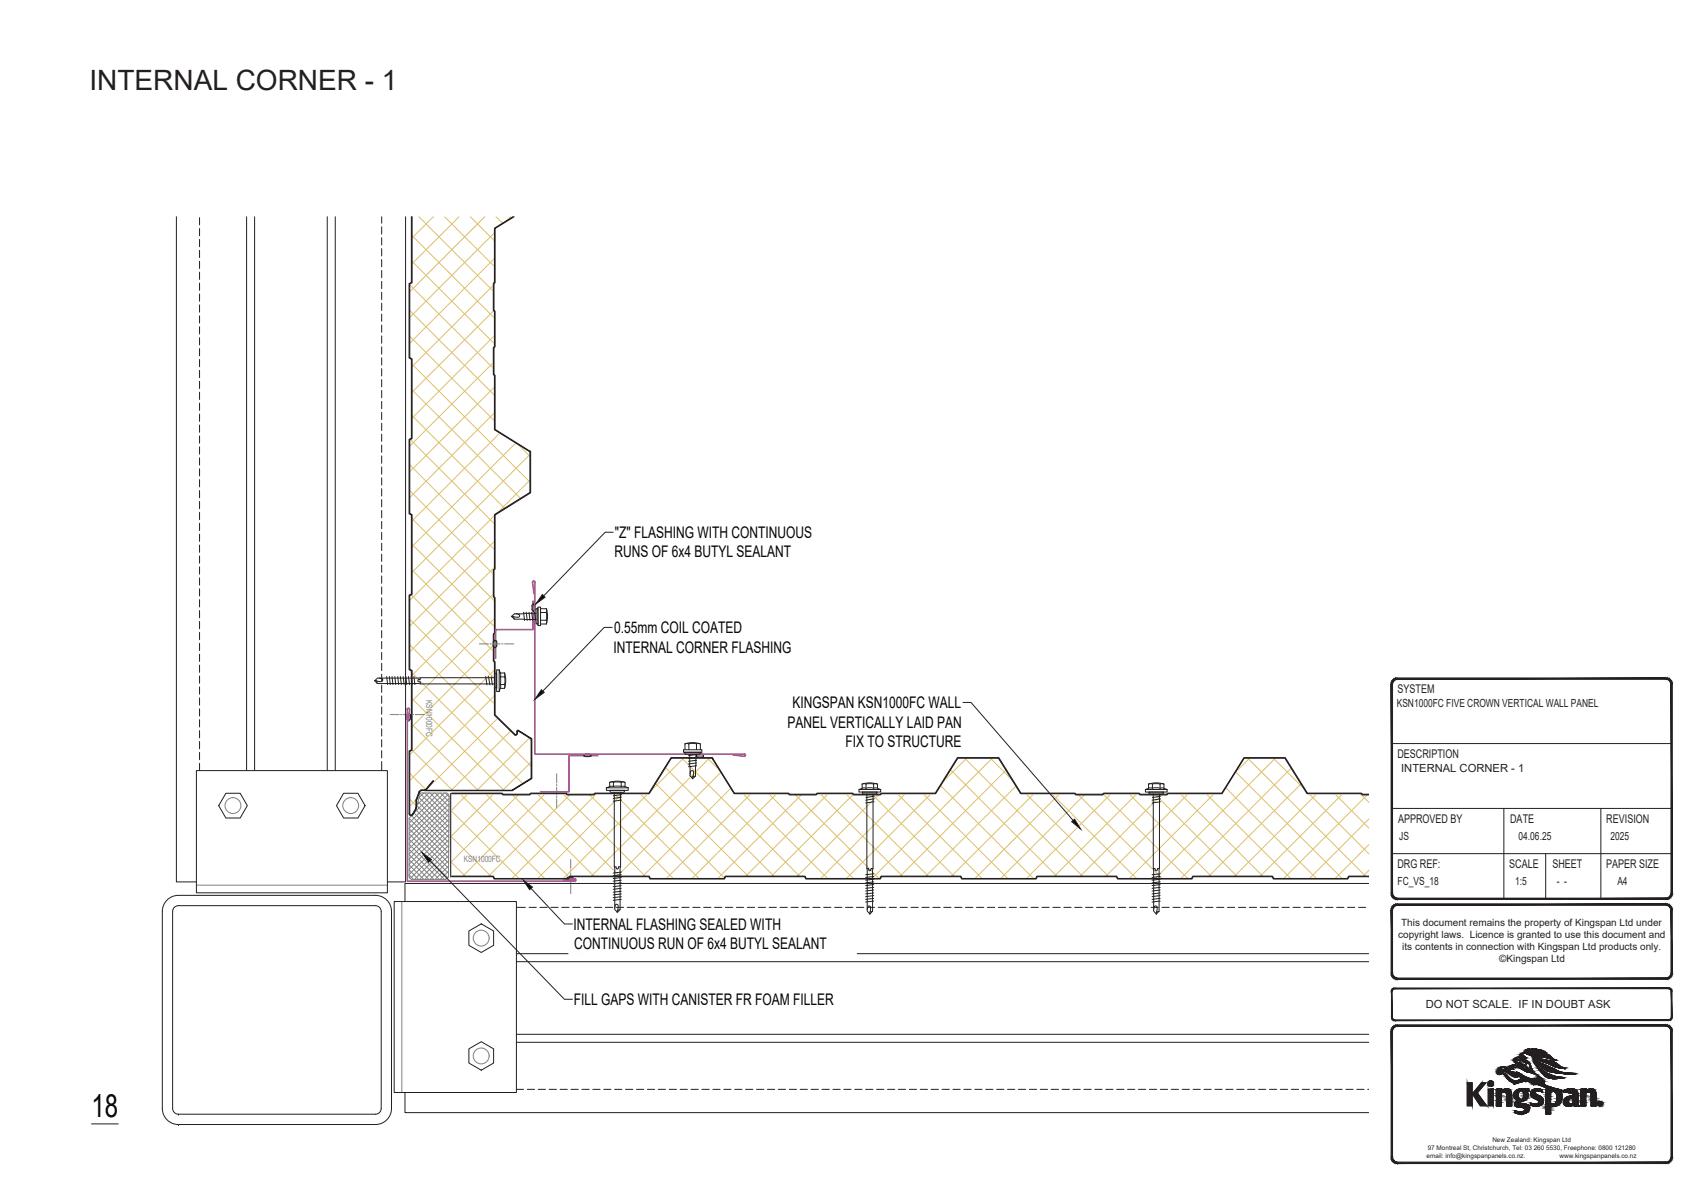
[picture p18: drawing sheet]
<svg xmlns="http://www.w3.org/2000/svg" width="297mm" height="210mm" viewBox="0 0 297 210" stroke-linecap="round" stroke-linejoin="round" font-family="sans-serif">
<defs><g id="words">
<text font-size="5.6" fill="#040503" x="16" y="195">18</text>
<text font-size="4.9" fill="#231f20" x="15.6" y="15.8">INTERNAL CORNER - 1</text>
<g font-size="2.8" fill="#040503">
<text x="107.3" y="93.9">&quot;Z&quot; FLASHING WITH CONTINUOUS</text>
<text x="107.2" y="97.3">RUNS OF 6x4 BUTYL SEALANT</text>
<text x="107.1" y="113.9">INTERNAL CORNER FLASHING</text>
<text x="107.2" y="110.5">0.55mm COIL COATED</text>
<text x="138.3" y="123.6">KINGSPAN KSN1000FC WALL</text>
<text x="137.4" y="127">PANEL VERTICALLY LAID PAN</text>
<text x="147.5" y="130.4">FIX TO STRUCTURE</text>
<text x="100.1" y="162.3">INTERNAL FLASHING SEALED WITH</text>
<text x="100.2" y="165.7">CONTINUOUS RUN OF 6x4 BUTYL SEALANT</text>
<text x="100.1" y="175.4">FILL GAPS WITH CANISTER FR FOAM FILLER</text>
</g>
<g font-size="2.1" fill="#231f20">
<text x="243.9" y="121">SYSTEM</text>
<text x="243.9" y="132.3">DESCRIPTION</text>
<text x="244" y="143.6">APPROVED BY</text>
<text x="263.6" y="143.6">DATE</text>
<text x="280.3" y="143.6">REVISION</text>
<text x="243.9" y="151.5">DRG REF:</text>
<text x="263.4" y="151.5">SCALE</text>
<text x="270.9" y="151.5">SHEET</text>
<text x="280.3" y="151.5">PAPER SIZE</text>
</g>
<g font-size="2" fill="#231f20">
<text x="243.8" y="123.5">KSN1000FC FIVE CROWN VERTICAL WALL PANEL</text>
<text x="244.5" y="134.8">INTERNAL CORNER - 1</text>
<text x="244.2" y="146.6">JS</text>
<text x="265" y="146.6">04.06.25</text>
<text x="281.1" y="146.6">2025</text>
<text x="243.9" y="154.5">FC_VS_18</text>
<text x="264.4" y="154.5">1:5</text>
<text x="271.7" y="154.5">- -</text>
<text x="282.3" y="154.5">A4</text>
<text x="248.8" y="176">DO NOT SCALE. IF IN DOUBT ASK</text>
</g>
<g font-size="1.7" fill="#231f20">
<text x="244.5" y="161.7">This document remains the property of Kingspan Ltd under</text>
<text x="244" y="163.8">copyright laws. Licence is granted to use this document and</text>
<text x="244.7" y="165.8">its contents in connection with Kingspan Ltd products only.</text>
<text x="261.7" y="167.9">©Kingspan Ltd</text>
</g>
<g font-size="1.5" fill="#808180">
<text x="74.4" y="122.2" transform="rotate(90 74.4 122.2)">KSN1000FC</text>
<text x="81" y="150.5">KSN1000FC</text>
</g>
<g font-size="1.1" fill="#231f20">
<text x="249" y="202.1">email: info@kingspanpanels.co.nz.</text>
<text x="249.2" y="200.7">97 Montreal St, Christchurch, Tel: 03 260 5530, Freephone: 0800 121280</text>
<text x="260.4" y="199.4">New Zealand: Kingspan Ltd</text>
<text x="272.2" y="202.1">www.kingspanpanels.co.nz</text>
</g>
</g></defs>
<g fill="none" stroke="#808180" stroke-width=".17">
<path d="M83.7 112.4h1.6M85.5 112.4h.3M86 112.4h1.3M86.1 112.5l.4 .4M86.1 112.2l.6 .6M86.1 112.7l.2 .3M86.1 111.9l.6 .6M86.3 111.8l.4 .5M86.5 111.8l.2 .2M87.5 112.4h.3M88.1 112.4h1.6M92.9 106.4l.2 .2"/>
<path d="M92.9 106.1l.4 .5M92.9 105.9l.5 .5M92.9 105.6l.5 .6M93 105.5l.4 .4M93.3 105.5l.1 .1M68.1 124.7h1.6M69.9 124.7h.3M70.4 124.7h1.3M71.2 124.6l-.1 .1M71.5 124.6l-.5 .4M71.6 124.7l-.6 .6M71.6 125.5l-.2 .2"/>
<path d="M71.7 125.2l-.5 .5M71.7 124.9l-.6 .6M71.9 124.7h.3M72.5 124.7h1.6M73 140l5.3 5.3M73.2 138.4a6.7 6.7 0 0 1-1.8 4.4M73.2 138.4h4.5M73.2 138.4l5.2 5.1M74 138.4l-.9 .8 5.2 5.2M74.1 138.4l4.3 4.2M74.9 138.4l-2 2M75 138.4l3.4 3.3"/>
<path d="M75.8 138.4l-4 4 6.5 6.5M75.9 138.4l2.5 2.5M76.6 138.4l-5.2 5.2M76.9 138.4l1.5 1.6M77.5 138.4l-6.1 6.2M77.6 138.4l.6 .1 .2 .5M77.7 138.4l.7 .7M78.2 138.6l-6.8 6.8M78.4 139l-.1 13.9M78.4 139.4l-7 7M97.2 135.1v1.6M97.2 136.9v.3"/>
<path d="M97.2 137.4v1.3M97.2 139v.2M97.2 139.5v1.6M101.9 131.9l.3 .2M102 131.7l.4 .4M102.1 131.6l.6 .5M102.4 131.6l.6 .5M102.7 131.6l.4 .4M103 131.7l.1 .1M121.6 132l.2 .2M121.6 131.8l.5 .4M121.8 131.6l.6 .6"/>
<path d="M122 131.6l.6 .6M122.3 131.6l.4 .5M122.6 131.6l.2 .2M34.3 154.5h33.3M70.1 157.4v33.3M71.4 146.5l6.8 6.7M71.4 147.4l6.2 6.1M71.4 148.2l5.3 5.3M71.4 149.2l4.4 4.3M71.4 150l3.5 3.5M71.4 151l2.6 2.5M71.4 151.8l1.7 1.7"/>
<path d="M71.4 152.7l.8 .8M71.4 142.9l6.9 6.9M71.4 143.8l6.9 6.9M71.4 144.7l6.9 6.8M71.4 145.6l6.9 6.8M71.4 142.8l.1 10.4 .5 .3h5.7a.64 .64 0 0 0 .6-.6M72.2 141.8l6.1 6.2M72.5 141.3l5.8 5.8M72.8 140.6l5.5 5.6M78.3 153l-.6 .5M78.3 152.1l-1.5 1.4M78.3 151.1l-2.4 2.4"/>
<path d="M78.3 150.2l-3.3 3.3M78.3 149.3l-4.2 4.2M78.3 148.4l-5.1 5.1M78.3 147.5l-6 6M78.3 146.6l-6.7 6.8M78.3 145.7l-6.9 6.9M78.3 144.8l-6.9 7M78.3 143.9l-6.9 6.9M78.4 143l-7 7M78.4 142.1l-7 6.9M78.4 141.2l-7 7M78.4 140.3l-7 6.9"/>
<path d="M98.9 153.5l.2 .2M99 153.3l.4 .4M99.1 153.1l.6 .6M99.4 153.1l.5 .6M99.6 150v1.6M99.6 151.9v.2M99.6 152.4v1.2M99.6 153.9v.2M99.6 154.4v1.6M99.6 153.1l.5 .5M99.9 153.2l.2 .1"/>
<circle cx="40.7" cy="140.6" r="1.39"/>
<circle cx="61.2" cy="140.6" r="1.39"/>
<circle cx="84" cy="163.7" r="1.39"/>
<circle cx="84" cy="184.3" r="1.39"/>
</g>
<g fill="none" stroke="#231f20" stroke-width=".17">
<path d="M30.8 37.8v116.1h3.5M34.8 38v1.3M34.8 39.9v1.3M43 37.8v96.7M44.4 37.8v96.7M57.1 37.8v96.7M58.5 37.8v96.7M66.6 37.8v1.2M66.6 39.6v1.3M70.8 37.8v116.1h-3.2M34.8 41.8v1.3M34.8 43.7v1.3"/>
<path d="M34.8 45.6v1.3M34.8 47.5v1.3M34.8 49.4v1.3M34.8 51.3v1.3M34.8 53.2v1.3M34.8 55.1v1.3M34.8 57v1.3M34.8 58.9v1.3M66.6 41.5v1.3M66.6 43.4v1.3M66.6 45.3v1.3M66.6 47.2v1.3"/>
<path d="M66.6 49.1v1.3M66.6 51v1.3M66.6 52.9v1.3M66.6 54.8v1.3M66.6 56.7v1.3M66.6 58.6v1.3M34.8 60.8v1.3M34.8 62.7v1.3M34.8 64.6v1.3M34.8 66.6v1.2M34.8 68.5v1.2M34.8 70.4v1.2"/>
<path d="M34.8 72.3v1.3M34.8 74.2v1.3M34.8 76.1v1.3M34.8 78v1.3M34.8 79.9v1.3M66.6 60.5v1.3M66.6 62.4v1.3M66.6 64.4v1.2M66.6 66.3v1.2M66.6 68.2v1.2M66.6 70.1v1.2M66.6 72v1.2"/>
<path d="M66.6 73.9v1.2M66.6 75.8v1.2M66.6 77.7v1.3M66.6 79.6v1.3M34.8 81.8v1.3M34.8 83.7v1.3M34.8 85.6v1.3M34.8 87.5v1.3M34.8 89.4v1.3M34.8 91.3v1.3M34.8 93.2v1.3M34.8 95.1v1.3"/>
<path d="M34.8 97v1.3M34.8 99v1.2M66.6 81.5v1.3M66.6 83.4v1.3M66.6 85.3v1.3M66.6 87.2v1.3M66.6 89.1v1.3M66.6 91v1.3M66.6 92.9v1.3M66.6 94.8v1.3M66.6 96.7v1.3M66.6 98.6v1.3"/>
<path d="M34.8 100.9v1.2M34.8 102.8v1.2M34.8 104.7v1.2M34.8 106.6v1.2M34.8 108.5v1.2M34.8 110.4v1.2M34.8 112.3v1.3M34.8 114.2v1.3M34.8 116.1v1.3M34.8 118v1.3M34.8 119.9v1.3M66.6 100.5v1.3"/>
<path d="M66.6 102.4v1.3M66.6 104.3v1.3M66.6 106.3v1.2M66.6 108.2v1.2M66.6 110.1v1.2M66.6 112v1.2M66.6 113.9v1.2M66.6 115.8v1.2M66.6 117.7v1.3M66.6 119.6v1.3M86.1 112.1a.31 .31 0 0 1 .3-.3 .31 .31 0 0 1 .3 .3M86.1 112.7l.3 .3"/>
<path d="M86.1 112.1v.6M86.4 113h.1M86.4 111.8h.1M86.7 112.1v.6M86.7 112.7l-.3 .3M92.9 105.7v.8l.2 .1M93.2 106.6h.1M93.2 105.4h.1M93.4 105.7a.31 .31 0 0 0-.3-.3 .31 .31 0 0 0-.3 .3M93.4 105.7v.8l-.3 .1M34.3 134.5h33.3v21.3h-33.3zM34.8 121.8v1.3"/>
<path d="M34.8 123.7v1.3M34.8 125.6v1.3M34.8 127.5v1.3M34.8 129.4v1.3M34.8 131.3v1.3M34.8 133.2v1.3M39.4 138.5h2.5l1.3 2.1-1.3 2.2h-2.5l-1.2-2.2zM60 138.5h2.5l1.2 2.1-1.2 2.2h-2.5l-1.3-2.2zM66.6 121.5v1.3M66.6 123.4v1.3M66.6 125.3v1.3M66.6 127.2v1.3"/>
<path d="M66.6 129.1v1.3M66.6 131v1.3M66.6 132.9v1.6M71 125.4l.3 .3M71.3 124.5l.3 .2 .1 .7M71.3 124.5l-.2 .2-.1 .7M71.3 125.7h.1M71.3 124.5h.1M71.6 125.4l-.3 .3M101.9 131.9l.2 .1 .7 .1M101.9 131.9h.1M102.8 131.6l.3 .3"/>
<path d="M102.8 131.6l-.7 .1-.2 .2M103.1 131.9h.1M103.1 131.9l-.3 .2M121.6 131.9h.1M121.9 131.6a.31 .31 0 0 0-.3 .3 .31 .31 0 0 0 .3 .3M121.9 131.6h.6M121.9 132.2h.6M122.5 131.6a.31 .31 0 0 1 .3 .3 .31 .31 0 0 1-.3 .3M122.8 131.9h.1M68.8 157.4h21.3v33.3h-21.3zM90.1 158.4h1.6M92.3 158.4h1.3"/>
<path d="M94.2 158.4h1.3M96.1 158.4h1.3M98 158.4h1.3M98.9 153.4h.1M98.9 153.3l.3-.2h.6a.31 .31 0 0 1 .3 .3 .31 .31 0 0 1-.3 .3h-.6a.31 .31 0 0 1-.3-.4zM99.9 158.4h1.3M100.1 153.4h.1M101.9 158.4h1.2M103.8 158.4h1.2M105.7 158.4h1.2M107.6 158.4h1.2M109.5 158.4h1.2"/>
<path d="M111.4 158.4h1.2M113.3 158.4h1.2M115.2 158.4h1.3M117.1 158.4h1.3M119 158.4h1.3M120.9 158.4h1.3M122.8 158.4h1.3M124.7 158.4h1.3M126.6 158.4h1.3M128.5 158.4h1.3M130.4 158.4h1.3M132.3 158.4h1.3"/>
<path d="M134.2 158.4h1.3M136.1 158.4h1.3M138 158.4h1.3M139.9 158.4h1.3M141.8 158.4h1.3M143.8 158.4h1.2M145.7 158.4h1.2M147.6 158.4h1.2M149.5 158.4h1.2M151.4 158.4h1.2M153.3 158.4h1.2M155.2 158.4h1.3"/>
<path d="M157.1 158.4h1.3M159 158.4h1.3M160.9 158.4h1.3M162.8 158.4h1.3M164.7 158.4h1.3M166.6 158.4h1.3M168.5 158.4h1.3M170.4 158.4h1.3M172.3 158.4h1.3M174.2 158.4h1.3M176.1 158.4h1.3M178 158.4h1.3"/>
<path d="M179.9 158.4h1.3M181.8 158.4h1.3M183.8 158.4h1.2M185.7 158.4h1.2M187.6 158.4h1.2M189.5 158.4h1.2M191.4 158.4h1.2M193.3 158.4h1.2M195.2 158.4h1.2M197.1 158.4h1.3M199 158.4h1.3M200.9 158.4h1.3"/>
<path d="M202.8 158.4h1.3M204.7 158.4h1.3M206.6 158.4h1.3M208.5 158.4h1.3M210.4 158.4h1.3M212.3 158.4h1.3M214.2 158.4h1.3M216.1 158.4h1.3M218 158.4h1.3M219.9 158.4h1.3M221.8 158.4h1.3M223.8 158.4h1.2"/>
<path d="M225.7 158.4h1.2M227.6 158.4h1.2M229.5 158.4h1.2M231.4 158.4h1.2M233.3 158.4h1.2M235.2 158.4h1.2M237.1 158.4h1.3M238.9 154.2h-168.2v3.2M81.8 162.5l2.2-1.2 2.1 1.2v2.5l-2.1 1.3-2.2-1.3zM90.1 166.5h148.8M90.1 167.9h148.8M28.3 193.5v-34.4a2.8 2.8 0 0 1 2.8-2.8h34.4a2.8 2.8 0 0 1 2.8 2.8v34.4"/>
<path d="M28.3 193.5a2.8 2.8 0 0 0 2.8 2.8M30.1 193.5v-34.4a1.01 1.01 0 0 1 1-1h34.4a1.01 1.01 0 0 1 1 1v34.4M30.1 193.5a1.01 1.01 0 0 0 1 1M31.1 194.5h.1M31.1 196.3h.1M66.5 193.5a1.01 1.01 0 0 1-1 1h-34.4M68.3 193.5a2.8 2.8 0 0 1-2.8 2.8h-34.4M70.7 190.7v3.5h168.2M81.8 183.1l2.2-1.3 2.1 1.3v2.5l-2.1 1.2-2.2-1.2zM90.1 180.5h148.8M90.1 181.9h148.8M90.1 190.1h1.3"/>
<path d="M92 190.1h1.3M93.9 190.1h1.3M95.8 190.1h1.3M97.7 190.1h1.3M99.6 190.1h1.3M101.6 190.1h1.2M103.5 190.1h1.2M105.4 190.1h1.2M107.3 190.1h1.2M109.2 190.1h1.2M111.1 190.1h1.2M113 190.1h1.3"/>
<path d="M114.9 190.1h1.3M116.8 190.1h1.3M118.7 190.1h1.3M120.6 190.1h1.3M122.5 190.1h1.3M124.4 190.1h1.3M126.3 190.1h1.3M128.2 190.1h1.3M130.1 190.1h1.3M132 190.1h1.3M133.9 190.1h1.3M135.8 190.1h1.3"/>
<path d="M137.7 190.1h1.3M139.6 190.1h1.3M141.6 190.1h1.2M143.5 190.1h1.2M145.4 190.1h1.2M147.3 190.1h1.2M149.2 190.1h1.2M151.1 190.1h1.2M153 190.1h1.3M154.9 190.1h1.3M156.8 190.1h1.3M158.7 190.1h1.3"/>
<path d="M160.6 190.1h1.3M162.5 190.1h1.3M164.4 190.1h1.3M166.3 190.1h1.3M168.2 190.1h1.3M170.1 190.1h1.3M172 190.1h1.3M173.9 190.1h1.3M175.8 190.1h1.3M177.7 190.1h1.3M179.6 190.1h1.3M181.6 190.1h1.2"/>
<path d="M183.5 190.1h1.2M185.4 190.1h1.2M187.3 190.1h1.2M189.2 190.1h1.2M191.1 190.1h1.2M193 190.1h1.2M194.9 190.1h1.3M196.8 190.1h1.3M198.7 190.1h1.3M200.6 190.1h1.3M202.5 190.1h1.3M204.4 190.1h1.3"/>
<path d="M206.3 190.1h1.3M208.2 190.1h1.3M210.1 190.1h1.3M212 190.1h1.3M213.9 190.1h1.3M215.8 190.1h1.3M217.7 190.1h1.3M219.6 190.1h1.3M221.5 190.1h1.3M223.5 190.1h1.2M225.4 190.1h1.2M227.3 190.1h1.2"/>
<path d="M229.2 190.1h1.2M231.1 190.1h1.2M233 190.1h1.2M234.9 190.1h1.3M236.8 190.1h1.3M238.7 190.1h.2"/>
</g>
<g fill="none" stroke="#dcc06c" stroke-width=".17">
<path d="M71.9 37.8v11.5l-.4 .3v12.8l.4 .2v14l-.4 .2v12.8l.4 .2v14l-.4 .1v12.9l.4 .2v14l-.4 .1v10.9M73.1 37.8l13 13M75.6 37.8l-3.7 3.7M77.6 37.8l8.7 8.7M80.1 37.8l-8.2 8.2M82.1 37.8l4.2 4.2M84.6 37.8l-13.1 13.1M86.6 37.8l1.1 1.2M89.1 37.8l-.7 .8M89.5 37.8l-3.2 2v9.5l-.2 .2v4.7l.2 .2v6.1l-.2 .2v4.7l.2 .2v9.4l6.2 3.9v7.1l-6.2 3.8v9.5l-.2 .2v4.7l.2 .1v6.2l-.2 .2v4.7l.2 .2v9.2l3.7 3.5M71.5 54.2l14.8 14.8M71.5 49.7l14.6 14.6"/>
<path d="M71.5 58.7l14.8 14.8M71.9 45.6l14.4 14.4M71.9 41.1l14.4 14.4M86.1 49.8l-14.2 14.2M86.2 54.2l-14.3 14.3M86.3 58.6l-14.4 14.4M86.3 45.1l-14.8 14.8M86.3 40.6l-14.8 14.8M71.6 76.7l14.7 14.7M71.9 72.5l16.2 16.2M71.9 68.1l18.9 18.9M71.9 63.6l20.6 20.6"/>
<path d="M86.1 63.3l-14.6 14.6M86.3 72.1l-14.8 14.7M86.3 67.5l-14.8 14.9M87.2 75.6l-15.3 15.3M90 77.3l-18.1 18.1M90.4 77.5l2.1 2.2M92.5 79.3l-20.6 20.6M71.5 85.6l14.6 14.6M71.5 81.1l14.8 14.8M71.9 99.5l14.2 14.2M71.9 95l14.4 14.4M71.9 90.5l14.4 14.4"/>
<path d="M86.3 99l-14.8 14.8M86.3 94.5l-14.8 14.8M86.3 90l-14.8 14.8M92.5 83.8l-5.7 5.8M71.5 112.6l21.2 21.1M71.5 108.1l14.8 14.8M71.8 103.8l14.5 14.6M71.9 117.4l19.3 19.4M86.1 112.6l-14.2 14.2M86.1 103.7l-14.2 14.2M86.3 116.9l-14.8 14.8M86.3 108l-14.4 14.4"/>
<path d="M71.5 139.5l1.1 1.1M71.9 130.9l7.1 7.1M71.9 126.4l11.6 11.6M71.9 121.9l16.1 16.1M72.6 139.6l-1.1 1.1M74.3 137.8l-.2 .1a.8 .8 0 0 0-1 .4 4.3 4.3 0 0 0-.5 2.7l-.1 .2M74.3 137.9v.1M74.4 137.9l.1 .1M78.8 138.5h8.8l.2 .2h4.7l.1-.2h6.2l.2 .2h4.6l.3-.2h9.4l3.9-6.2h7.1l3.8 6.2h9.5l.2 .2h4.6l.3-.2h6.1l.2 .2h4.6l.2-.2h9.5l3.9-6.2h7.1l3.8 6.2h9.5l.2 .2h4.7l.1-.2h6.2l.2 .2h4.6l.2-.2h9.5l3.8-6.2h7.1l3.9 6.2h9.4l.3 .2h1.1M80.3 138.5l14.8 14.8M81.7 138.5l-2.9 2.9M84.8 138.5l14.5 14.6"/>
<path d="M86.2 138.5l-7.4 7.4M86.3 121.4l-14.8 14.8M86.9 125.4l-12.5 12.4M89.1 127.6l-10.4 10.4M89.4 138.7l14.2 14.2M90 128.3l.3-.1 .1-.6 2.3 1.4v6.8l-3.3 2.1v.1h-15.3l.3-.1 1.3-1.6h-.1l-1.3 1.5-2.8-2.8M90.5 138.7l-11.7 11.7M92 128.5l.7 .8M92.4 128.8l-9.2 9.2M92.7 133l-5 5M93.7 138.5l14.4 14.4M95.2 138.5l-14.4 14.4"/>
<path d="M98.2 138.5l14.4 14.4M99.5 138.7l-14.2 14.2M102.9 138.7l14.6 14.6M104.1 138.5l-14.8 14.8M107.2 138.5l14.8 14.8M108.6 138.5l-14.8 14.8M111.7 138.5l14.7 14.8M113.1 138.5l-14.8 14.8M114.4 136.7l16.2 16.2M116.1 134l19 18.9M119 132.3l20.6 20.6M119.3 132.3l-5.7 5.8"/>
<path d="M123.5 132.3l2.1 2.2M123.8 132.3l-20.6 20.6M125.8 134.8l-18.1 18.1M127.5 137.6l-15.3 15.3M129.7 138.5l14.8 14.8M131.1 138.5l-14.8 14.8M134.1 138.5l14.8 14.8M135.6 138.5l-14.8 14.8M138.8 138.7l14.6 14.6M139.9 138.7l-14.6 14.6M143.1 138.5l14.4 14.4M144.6 138.5l-14.5 14.4"/>
<path d="M147.6 138.5l14.4 14.4M148.9 138.7l-14.3 14.2M152.3 138.7l14.2 14.2M153.3 138.7l-14.2 14.2M156.6 138.5l14.8 14.8M158 138.5l-14.8 14.8M161.1 138.5l14.8 14.8M162.5 138.5l-14.8 14.8M164.2 137.1l16.2 16.2M165.9 134.4l18.6 18.5M168.3 132.3l20.6 20.6M168.7 132.3l-4.1 4.2"/>
<path d="M172.8 132.3l3.8 3.8M173.2 132.3l-21 21M175.6 134.4l-18.5 18.5M177.3 137.2l-15.7 15.7M179 138.5l14.4 14.4M180.5 138.5l-14.4 14.4M183.5 138.5l14.8 14.8M185 138.5l-14.8 14.8M188.2 138.7l14.6 14.6M189.3 138.7l-14.6 14.6M192.6 138.6l14.7 14.7M193.9 138.5l-14.8 14.8"/>
<path d="M197 138.5l14.4 14.4M198.4 138.5l-14.4 14.4M201.7 138.7l14.2 14.2M202.7 138.7l-14.2 14.2M206 138.5l14.4 14.4M207.4 138.5l-14.4 14.4M210.5 138.5l14.8 14.8M211.9 138.5l-14.8 14.8M213.9 137.5l15.9 15.8M215.6 134.7l18.6 18.6M217.7 132.3l20.6 20.6M218.1 132.3l-2.5 2.5"/>
<path d="M222.2 132.3l5.4 5.4M222.6 132.3l-21 21M225.3 134.1l-19.2 19.2M227.1 136.8l-16.1 16.1M228.4 138.5l10.5 10.5M229.8 138.5l-14.3 14.4M232.9 138.5l6 6M234.4 138.5l-14.5 14.4M237.4 138.5l1.5 1.6M238.6 138.7l-14.6 14.6M72.5 141.2l-.7 1.1-.2-.1-.1-.2M78.8 152.9h7.3l.2 .4h12.9l.2-.4h13.9l.2 .4h12.9l.2-.4h13.9l.2 .4h12.9l.2-.4h13.9l.2 .4h12.9l.2-.4h13.9l.2 .4h12.9l.2-.4h13.9l.2 .4h12.9l.2-.4h3.5"/>
<path d="M78.8 141.6l11.8 11.7M78.8 146.1l6.9 6.8M78.8 150.6l2.4 2.3M238.9 143l-10.4 10.3M238.9 151.9l-1 1M238.9 147.4l-5.9 5.9"/>
</g>
<path d="M92.5 78.7v.1M74.1 138h15.3M124.4 132.3h.1" fill="none" stroke="#231f20" stroke-width=".25"/>
<g fill="none" stroke="#231f20" stroke-width=".19">
<path d="M71.8 37.8v11.5l-.4 .2v13l.4 .2v13.8l-.4 .2v13l.4 .2v13.8l-.4 .2v13l.4 .2v13.8l-.4 .2v10.9M71.9 37.8v11.5l-.4 .3v12.8l.4 .2v14l-.4 .2v12.8l.4 .2v14l-.4 .1v12.9l.4 .2v14l-.4 .1v10.9M89.5 37.8l-3.2 2v9.5l-.2 .2v4.7l.2 .2v6.1l-.2 .2v4.7l.2 .2v9.4l6.2 3.9v7.1l-6.2 3.8v9.5l-.2 .2v4.7l.2 .1v6.2l-.2 .2v4.7l.2 .2v9.2l3.6 3.5a.31 .31 0 0 0 .4-.3l.1-.4 2.3 1.4v6.8l-3.3 2.1v.1l3.4-2.1v-7l-2.3-1.4h-.2l-.1 .2M89.7 37.8l-3.3 2.1v9.4l-.2 .2v4.6l.2 .2v6.2l-.2 .2v4.6l.2 .2v9.5l6.2 3.8v7.2l-6.2 3.9v9.4l-.2 .2v4.6l.2 .2v6.2l-.2 .2v4.6l.2 .2v9.3l3.5 3.4M74.3 137.8l-.2 .1a.8 .8 0 0 0-1 .4 4.3 4.3 0 0 0-.5 2.7l-.1 .2M74.3 137.8l1.3-1.5h.1l-1.3 1.6-.9 .1-.3 .3a4.3 4.3 0 0 0-.5 2.8l-.1 .1M78.7 138.5v14.6M78.8 138.4h8.8l.2 .2h4.6l.2-.2h6.2l.2 .2h4.6l.2-.2h9.4l3.9-6.2h7.2l3.9 6.2h9.4l.2 .2h4.6l.2-.2h6.2l.2 .2h4.6l.2-.2h9.4l3.9-6.2h7.2l3.9 6.2h9.4l.2 .2h4.6l.2-.2h6.2l.2 .2h4.6l.2-.2h9.4l3.9-6.2h7.2l3.9 6.2h9.4l.2 .2h1.1M78.8 138.5h8.8l.2 .2h4.7l.1-.2h6.2l.2 .2h4.6l.3-.2h9.4l3.9-6.2h7.1l3.8 6.2h9.5l.2 .2h4.6l.3-.2h6.1l.2 .2h4.6l.2-.2h9.5l3.9-6.2h7.1l3.8 6.2h9.5l.2 .2h4.7l.1-.2h6.2l.2 .2h4.6l.2-.2h9.5l3.8-6.2h7.1l3.9 6.2h9.4l.3 .2h1.1M90.2 128l-.1 .2h-.3M90.2 127.7v.3M72.5 141.2l-.7 1.1-.2-.1-.1-.2"/>
<path d="M72.6 141.2l-.7 1.1h-.4l-.1-.3M78.8 152.9h7.3l.2 .4h12.9l.2-.4h13.9l.2 .4h12.9l.2-.4h13.9l.2 .4h12.9l.2-.4h13.9l.2 .4h12.9l.2-.4h13.9l.2 .4h12.9l.2-.4h13.9l.2 .4h12.9l.2-.4h3.5M78.8 153h7.2l.2 .4h13l.2-.4h13.8l.2 .4h13l.2-.4h13.8l.2 .4h13l.2-.4h13.8l.2 .4h13l.2-.4h13.8l.2 .4h13l.2-.4h13.8l.2 .4h13l.2-.4h3.5"/>
</g>
<path d="M92.9 101.6l.3 2M92.9 101.6l.2-.2 .2 .2v30h36.6M93 104.9v5h-6.5v5M71.2 125.8l.3-2-.2-.2-.2 .2v30h29.2l.2-.2-.2-.2-1.9 .3M104.3 131.9h-5v6.3h-5M129.9 131.6l.2 .2-.2 .2-2-.2" fill="none" stroke="#b9519f" stroke-width=".3"/>
<path d="M187 143.4l.5-.4 1.1 1.7z" fill="#040503"/>
<path d="M168.1 122.6h1.4l17.8 20.6M187 143.4l.5-.4 1.1 1.7z" fill="none" stroke="#231f20" stroke-width=".17"/>
<path d="M94.7 103.8l.4 .4-1.6 1.2z" fill="#040503"/>
<path d="M107 92.9h-1.4l-10.7 11.1M94.7 103.8l.4 .4-1.6 1.2z" fill="none" stroke="#231f20" stroke-width=".17"/>
<path d="M94.5 120.4l.5 .5-1.7 1.2z" fill="#040503"/>
<path d="M106.8 109.5h-1.4l-10.7 11.1M94.5 120.4l.5 .5-1.7 1.2z" fill="none" stroke="#231f20" stroke-width=".17"/>
<path d="M73.7 148.8l1.6 1.2-.5 .5z" fill="#040503"/>
<path d="M73.7 148.8l1.6 1.2-.5 .5zM75.1 150.3l23.4 24.1h1.4" fill="none" stroke="#231f20" stroke-width=".17"/>
<path d="M99.3 159.3v7.4l50.1-7.4zM99.3 166.7l50.1-7.4v7.4z" fill="#fff"/>
<path d="M99.3 159.3h50.1l-50.1 7.4zM99.3 166.7l50.1-7.4v7.4z" fill="none" stroke="#fff" stroke-width=".17"/>
<path d="M91.3 153.6l1.6 1.2-.5 .5z" fill="#040503"/>
<g fill="none" stroke="#231f20" stroke-width=".17">
<path d="M65.3 118.8h.4l.1 .5M66.1 118.4a.47 .47 0 0 1 .7 .3l-.3 .3-.8-.1M67.5 118.1l.2 1.4M67.9 118.1l.2 1.4M68.4 118.1l.2 1.4M68.9 118.1l.2 1.4M69.4 118.1l.2 1.4M69.9 118.1l.1 1.4M70.4 118.1l.1 1.4M70.8 118.1l.2 1.4M71.3 118.1l.2 1.4M71.8 118.1l.1 1.4"/>
<path d="M72.2 118.1l.2 1.4M73.3 118.3v.3h-.3l-.1 .2 .4 .3v.3M84.8 118.1l.2 1.4M85.3 118.1l.2 1.4M85.7 118.1l.2 1.4M86.3 118.3l-20.4 .1-.5 .4 .5 .5 20.4 .1M86.4 117.6l.3-.1v2.6l-.4-.1zM87.1 116.9h-.4v3.1v.7h.4M87.3 117.5v.6h.7v-.6M87.3 119.5v.6M87.3 118.1v1.4M87.3 117.5l-.2-.6v3.8"/>
<path d="M87.3 117.5h.8M87.3 119.5h.8M88 119.5v.6l-.7 .1M88 117.5l.3 1.3-.3 1.3M88.1 118.1v1.4M89.2 107.6h.4l.1 .5M90.1 107.1a.46 .46 0 0 1 .6 .4l-.1 .2a.86 .86 0 0 1-1 0M91.4 106.9l.1 1.4M91.4 107.1h2.2M91.4 107.1h-1.6l-.5 .5 .5 .5h1.7M91.5 108.1h2.1M91.8 106.9l.2 1.4"/>
<path d="M92.3 106.9l.2 1.4M92.8 106.9l.2 1.4M93.3 106.9l.2 1.4M93.6 106.3l.3-.1v2.8l-.3-.2zM93.9 106.4v-.4h.4v3.2h-.4v-.4M94.3 108.9h1.1M94.3 108.3h1M94.3 106.9h1M94.3 106.3h1M95.3 106.2v.7M95.3 108.2v.7M95.3 106.9v1.3"/>
<path d="M95.3 106.2l.3 1.4-.3 1.3M87.3 120.2l-.2 .5M106.4 136.6l1.3-.3 1.4 .3M106.4 137.3l-.6 .2h3.8M106.5 138h2.5l-.1 .3h-2.4zM107.1 137.3h1.3M107.1 136.6h1.3M107.1 136.6v.7h-.7M107.1 136.6h-.7v.7M107.2 138.3l.1 20.4 .5 .5 .4-.5 .1-20.4M108.5 138.7l-1.5 .2M108.5 139.1l-1.5 .3"/>
<path d="M108.5 139.6l-1.5 .3M109.1 136.6l-.5-.1-.2 .1v.7h.7M109.1 137.3l.5 .2M109.1 136.6v.7M109.6 137.5v.5h-.6h-3.2v-.5M119.6 131.3h-.3v-.4h3.2v.4h-3v.2l.2 .1h2.4l.2-.3M120.2 129.9h-.7v1M120.2 129.9v1M120.4 131.6v2.2M120.4 135.1l.2-.5 .3-.1 .2 .3-.2 .7M121.4 133.7v1.7l-.5 .5-.5-.5v-1.6M121.4 135.5h-.5v.4"/>
<path d="M121.4 131.6v2.1M121.5 129.8h-1.3M121.6 129.9v1M121.6 132.7l-1.4 .2M121.6 133.7l-1.4 .1M121.6 133.2l-1.4 .1M121.6 132.2l-1.4 .2M121.6 131.7l-1.4 .2M122.2 129.8l-1.3-.2-1.4 .2M122.2 129.9h-.7M122.2 129.9v1M149.9 137.8v.5h3.8v-.5"/>
<path d="M150.5 136.9v.7l-.6 .2h3.8M150.5 138.3h2.6l-.1 .3h-2.4zM151.1 137.6h1.4M151.1 136.9h2M151.3 138.6l.1 20.4 .4 .5 .5-.5 .1-20.4M152.5 137.6h.6M152.5 136.9v.7M152.5 139l-1.4 .2M152.5 139.4l-1.4 .3M152.5 139.9l-1.4 .3M153.1 136.9l-1.3-.3-1.4 .3 .3-.1 .4 .1v.7h-.6M153.2 137.6l.5 .2"/>
<path d="M153.2 136.9v.7M199.9 137.8v.5h3.8v-.5M200.4 136.9h.7M200.4 137.6h.7M200.5 137.6l-.6 .2h3.8M200.5 136.9v.7M200.5 136.9l1.3-.3 1.3 .3M200.5 138.3h2.6l-.1 .3h-2.4zM201.1 137.6h1.4M201.3 138.6v20.4l.5 .5 .5-.5 .1-20.4M202.5 136.9h.6M202.5 136.9v.7h.6"/>
<path d="M202.5 136.9h-1.4v.7M202.5 139l-1.4 .2M202.5 139.4l-1.4 .3M202.5 139.9l-1.4 .3M203.1 136.9v.7M203.1 137.6l.6 .2M91.3 153.6l1.6 1.2-.5 .5zM92.7 155.1l5.8 6.2h1.4M107.2 151.3h.3l.1 .4h.2l.1-.2M107.3 158.5a.47 .47 0 0 1 .3-.7l.2 .1a.86 .86 0 0 1 0 1M108.2 158.8l-.4 .1-.1 .4M108.3 151.3h-.3l-.1 .2"/>
<path d="M108.4 152.7l-1.4 .2M108.4 153.2l-1.4 .1M108.4 153.6l-1.4 .2M108.4 154.1l-1.4 .2M108.4 154.6l-1.4 .2M108.4 155.1l-1.4 .1M108.4 155.6l-1.4 .1M108.4 156l-1.4 .2M108.4 156.5l-1.4 .2M108.4 157l-1.4 .2M108.4 152.2l-1.4 .2M151.4 158.8a.46 .46 0 0 1 .3-.7 .76 .76 0 0 1 .2 1.1"/>
<path d="M152.3 159.1l-.5 .1v.4M152.4 151.6h-.4l-.2 .4-.2-.1v-.3h-.3M152.5 153l-1.4 .2M152.5 153.5l-1.4 .1M152.5 153.9l-1.4 .2M152.5 154.4l-1.4 .2M152.5 154.9l-1.4 .2M152.5 155.4l-1.4 .1M152.5 155.9l-1.4 .1M152.5 156.3l-1.4 .2M152.5 156.8l-1.4 .2M152.5 157.3l-1.4 .1"/>
<path d="M152.5 152.5l-1.4 .2M201.3 151.6h.3l.1 .4h.2l.1-.2M201.3 158.8a.46 .46 0 0 1 .4-.7l.3 .3-.2 .8M202.3 159.1l-.5 .1v.4M202.4 151.6h-.3l-.1 .2M202.5 153l-1.4 .2M202.5 153.5l-1.4 .1M202.5 153.9l-1.4 .2M202.5 154.4l-1.4 .2M202.5 154.9l-1.4 .2M202.5 155.4l-1.4 .1M202.5 155.9l-1.4 .1"/>
<path d="M202.5 156.3l-1.4 .2M202.5 156.8l-1.4 .2M202.5 157.3l-1.4 .1M202.5 152.5l-1.4 .2M262.5 141.1v15.8M16 196.2h4.6"/>
</g>
<path d="M290.8 156.8l.2 .2h-.2zM290.8 156.8l.2 .2v-.3zM291 156.7l.3 .2-.3 .1zM291 156.7l.3 .2-.1-.3zM291.2 156.6l.3 .1-.2 .2zM291.2 156.6l.3 .1-.1-.2zM291.4 156.5h.3l-.2 .2zM291.5 156.3l-.1 .2h.3zM291.5 156.3l.3-.1-.1 .3zM291.6 156.1l-.1 .2 .3-.1zM291.6 156.1l.3-.2-.1 .3zM291.6 155.9v.2l.3-.2z" fill="#231f20"/>
<path d="M290.8 156.8l.2 .2h-.2zM290.8 156.8l.2-.1v.3zM291 156.7l.3 .2-.3 .1zM291 156.7l.2-.1 .1 .3zM291.2 156.6l.2-.1 .1 .2zM291.2 156.6l.3 .1-.2 .2zM291.4 156.5h.3l-.2 .2zM291.5 156.3l.2 .2h-.3zM291.5 156.3l.3-.1-.1 .3zM291.6 156.1l.2 .1-.3 .1zM291.6 156.1l.3-.2-.1 .3zM291.6 155.9h.3l-.3 .2z" fill="none" stroke="#231f20" stroke-width=".17"/>
<path d="M291.6 119.4v36.5h.3zM291.6 119.4h.3v36.5z" fill="#231f20"/>
<path d="M291.6 119.4h.3v36.5zM291.6 119.4l.3 36.5h-.3z" fill="none" stroke="#231f20" stroke-width=".17"/>
<path d="M291.8 119.1l.1 .3h-.3zM291.6 119.2v.2l.2-.3zM291.7 118.9l.1 .2-.2 .1zM291.5 119l.1 .2 .1-.3zM291.5 118.7l.2 .2-.2 .1zM291.5 118.7l-.1 .1 .1 .2zM291.3 118.5l.2 .2-.1 .1zM291.3 118.5l-.1 .2 .2 .1zM291 118.4l.3 .1-.1 .2zM291 118.4v.2l.2 .1zM290.8 118.3l.2 .1v.2zM290.8 118.3v.3h.2z" fill="#231f20"/>
<path d="M290.8 118.3l.2 .1v.2zM290.8 118.3l.2 .3h-.2zM291 118.4l.2 .3-.2-.1zM291 118.4l.3 .1-.1 .2zM291.3 118.5l.2 .2-.1 .1zM291.3 118.5l.1 .3-.2-.1zM291.4 118.8l.1-.1v.3zM291.5 119l.2-.1-.1 .3zM291.5 118.7l.2 .2-.2 .1zM291.6 119.2l.2-.1-.2 .3zM291.7 118.9l.1 .2-.2 .1zM291.8 119.1l.1 .3h-.3z" fill="none" stroke="#231f20" stroke-width=".17"/>
<path d="M243.9 118.6h46.9v-.3zM243.9 118.3h46.9l-46.9 .3z" fill="#231f20"/>
<path d="M243.9 118.6l46.9-.3v.3zM243.9 118.3h46.9l-46.9 .3z" fill="none" stroke="#231f20" stroke-width=".17"/>
<path d="M243.6 118.4l.3-.1v.3zM243.6 118.4l.1 .2h.2zM243.3 118.5l.3-.1 .1 .2zM243.3 118.5l.2 .2 .2-.1zM243.1 118.7l.2-.2 .2 .2zM243.1 118.7l.2 .1 .2-.1zM243.1 118.7l.2 .1-.4 .1zM242.9 118.9l.2 .1 .2-.2zM242.9 118.9l.2 .1-.3 .1zM242.8 119.1l.3 .1v-.2zM242.8 119.1l.3 .1-.3 .2zM242.8 119.4h.2l.1-.2z" fill="#231f20"/>
<path d="M242.8 119.4l.3-.2-.1 .2zM242.8 119.1l.3 .1-.3 .2zM242.8 119.1l.3-.1v.2zM242.9 118.9l.2 .1-.3 .1zM242.9 118.9l.4-.1-.2 .2zM243.1 118.7l.2 .1-.4 .1zM243.1 118.7h.4l-.2 .1zM243.1 118.7l.2-.2 .2 .2zM243.3 118.5l.4 .1-.2 .1zM243.3 118.5l.3-.1 .1 .2zM243.6 118.4l.3-.1v.3zM243.6 118.4l.3 .2h-.2z" fill="none" stroke="#231f20" stroke-width=".17"/>
<path d="M242.8 119.4l.2 36.5v-36.5zM242.8 119.4l.2 36.5h-.2z" fill="#231f20"/>
<path d="M242.8 119.4h.2v36.5zM242.8 119.4l.2 36.5h-.2z" fill="none" stroke="#231f20" stroke-width=".17"/>
<path d="M242.8 155.9h.2l-.2 .3zM243 155.9l-.2 .3 .3-.1zM242.8 156.2l.3-.1-.2 .4zM243.1 156.1l-.2 .4 .2-.2zM242.9 156.5l.2-.2v.4zM243.1 156.3v.4l.2-.2zM243.1 156.7l.2-.2v.4zM243.3 156.5v.4l.2-.3zM243.5 156.6l.1 .4-.3-.1zM243.5 156.6l.1 .4 .1-.3zM243.7 156.7l.2 .3h-.3zM243.7 156.7l.2 .3v-.2z" fill="#231f20"/>
<path d="M242.8 155.9h.2l-.2 .3zM242.8 156.2l.3-.1-.2 .4zM242.9 156.5l.2-.2v.4zM243 155.9l.1 .2-.3 .1zM243.1 156.1v.2l-.2 .2zM243.1 156.7l.2-.2v.4zM243.1 156.3l.2 .2-.2 .2zM243.3 156.5l.2 .1-.2 .3zM243.5 156.6l.2 .1-.1 .3zM243.5 156.6l.1 .4-.3-.1zM243.7 156.7l.2 .1v.2zM243.7 156.7l.2 .3h-.3z" fill="none" stroke="#231f20" stroke-width=".17"/>
<path d="M243.9 156.8v.2l46.9-.2zM243.9 157l46.9-.2v.2z" fill="#231f20"/>
<path d="M242.9 129.8h48.8M242.9 149h48.8M242.9 141.1h48.8M243.8 157.9l2 .1M243.9 156.8h46.9l-46.9 .2zM243.9 157l46.9-.2v.2zM269.8 149v7.9M279.4 141.1v15.8" fill="none" stroke="#231f20" stroke-width=".17"/>
<path d="M290.8 202.8l.2 .3h-.2zM290.8 202.8l.2 .3v-.3zM291 202.8l.3 .1-.3 .2zM291 202.8l.3 .1-.1-.2zM291.2 202.7l.3 .1-.2 .1zM291.2 202.7l.3 .1-.1-.2zM291.4 202.6l.3-.1-.2 .3zM291.5 202.4l-.1 .2 .3-.1zM291.5 202.4l.3-.1-.1 .2zM291.6 202.2l-.1 .2 .3-.1zM291.6 202.2l.3-.2-.1 .3zM291.6 202v.2l.3-.2z" fill="#231f20"/>
<path d="M290.8 202.8l.2 .3h-.2zM290.8 202.8h.2v.3zM291 202.8l.3 .1-.3 .2zM291 202.8l.2-.1 .1 .2zM291.2 202.7l.2-.1 .1 .2zM291.2 202.7l.3 .1-.2 .1zM291.4 202.6l.3-.1-.2 .3zM291.5 202.4l.2 .1-.3 .1zM291.5 202.4l.3-.1-.1 .2zM291.6 202.2l.2 .1-.3 .1zM291.6 202.2l.3-.2-.1 .3zM291.6 202h.3l-.3 .2z" fill="none" stroke="#231f20" stroke-width=".17"/>
<path d="M291.6 180v22h.3zM291.6 180h.3v22z" fill="#231f20"/>
<path d="M291.6 180h.3v22zM291.6 180l.3 22h-.3z" fill="none" stroke="#231f20" stroke-width=".17"/>
<path d="M291.8 179.7l.1 .3h-.3zM291.6 179.8v.2l.2-.3zM291.7 179.4l.1 .3-.2 .1zM291.5 179.6l.1 .2 .1-.4zM291.5 179.2l.2 .2-.2 .2zM291.4 179.4l.1 .2v-.4zM291.3 179l.2 .2-.1 .2zM291.3 179l-.1 .2 .2 .2zM291 178.9l.3 .1-.1 .2zM291 178.9v.3h.2zM290.8 178.9h.2v.3zM290.8 178.9v.2l.2 .1z" fill="#231f20"/>
<path d="M290.8 178.9h.2v.3zM290.8 178.9l.2 .3-.2-.1zM291 178.9l.2 .3h-.2zM291 178.9l.3 .1-.1 .2zM291.3 179l.2 .2-.1 .2zM291.3 179l.1 .4-.2-.2zM291.4 179.4l.1-.2v.4zM291.5 179.6l.2-.2-.1 .4zM291.5 179.2l.2 .2-.2 .2zM291.6 179.8l.2-.1-.2 .3zM291.7 179.4l.1 .3-.2 .1zM291.8 179.7l.1 .3h-.3z" fill="none" stroke="#231f20" stroke-width=".17"/>
<path d="M243.9 179.1h46.9v-.2zM243.9 178.9h46.9l-46.9 .2z" fill="#231f20"/>
<path d="M243.9 179.1l46.9-.2v.2zM243.9 178.9h46.9l-46.9 .2z" fill="none" stroke="#231f20" stroke-width=".17"/>
<path d="M243.6 178.9h.3v.2zM243.6 178.9l.1 .3 .2-.1zM243.3 179l.3-.1 .1 .3zM243.3 179l.2 .2h.2zM243.1 179.2l.2-.2 .2 .2zM243.1 179.2l.2 .2 .2-.2zM243.1 179.2l.2 .2h-.4zM242.9 179.4l.2 .2 .2-.2zM242.9 179.4l.2 .2-.3 .1zM242.8 179.7l.3 .1v-.2zM242.8 179.7l.3 .1-.3 .2zM242.8 180h.2l.1-.2z" fill="#231f20"/>
<path d="M242.8 180l.3-.2-.1 .2zM242.8 179.7l.3 .1-.3 .2zM242.8 179.7l.3-.1v.2zM242.9 179.4l.2 .2-.3 .1zM242.9 179.4h.4l-.2 .2zM243.1 179.2l.2 .2h-.4zM243.1 179.2h.4l-.2 .2zM243.1 179.2l.2-.2 .2 .2zM243.3 179l.4 .2h-.2zM243.3 179l.3-.1 .1 .3zM243.6 178.9h.3v.2zM243.6 178.9l.3 .2-.2 .1z" fill="none" stroke="#231f20" stroke-width=".17"/>
<path d="M242.8 180l.2 22v-22zM242.8 180l.2 22h-.2z" fill="#231f20"/>
<path d="M242.8 180h.2v22zM242.8 180l.2 22h-.2z" fill="none" stroke="#231f20" stroke-width=".17"/>
<path d="M242.8 202h.2l-.2 .3zM243 202l-.2 .3 .3-.1zM242.8 202.3l.3-.1-.2 .3zM243.1 202.2l-.2 .3 .2-.1zM242.9 202.5l.2-.1v.4zM243.1 202.4v.4l.2-.2zM243.3 202.6v.3l-.2-.1zM243.3 202.6v.3l.2-.2zM243.5 202.7l.1 .4-.3-.2zM243.5 202.7l.1 .4 .1-.3zM243.7 202.8l.2 .3h-.3zM243.7 202.8l.2 .3v-.3z" fill="#231f20"/>
<path d="M242.8 202h.2l-.2 .3zM242.8 202.3l.3-.1-.2 .3zM242.9 202.5l.2-.1v.4zM243 202l.1 .2-.3 .1zM243.1 202.2v.2l-.2 .1zM243.1 202.8l.2-.2v.3zM243.1 202.4l.2 .2-.2 .2zM243.3 202.6l.2 .1-.2 .2zM243.5 202.7l.2 .1-.1 .3zM243.5 202.7l.1 .4-.3-.2zM243.7 202.8h.2v.3zM243.7 202.8l.2 .3h-.3z" fill="none" stroke="#231f20" stroke-width=".17"/>
<path d="M243.9 202.8v.3l46.9-.3zM243.9 203.1l46.9-.3v.3z" fill="#231f20"/>
<path d="M243.9 202.8h46.9l-46.9 .3zM243.9 203.1l46.9-.3v.3z" fill="none" stroke="#231f20" stroke-width=".17"/>
<path d="M291.2 178l.2 .1h-.2zM291.2 178l.2 .1v-.1zM291.4 178h.2l-.2 .1zM291.4 178h.2l-.1-.1zM291.5 177.9l.3-.1-.2 .2zM291.6 177.7l-.1 .2 .3-.1zM291.8 177.5v.3l-.2-.1zM291.7 177.5l-.1 .2 .2-.2z" fill="#231f20"/>
<path d="M291.2 178l.2 .1h-.2zM291.2 178h.2v.1zM291.4 178h.2l-.2 .1zM291.4 178l.1-.1 .1 .1zM291.5 177.9l.3-.1-.2 .2zM291.6 177.7l.2 .1-.3 .1zM291.7 177.5h.1l-.2 .2zM291.8 177.5v.3l-.2-.1z" fill="none" stroke="#231f20" stroke-width=".17"/>
<path d="M291.7 173.1v4.4h.1zM291.7 173.1h.1v4.4z" fill="#231f20"/>
<path d="M291.7 173.1h.1v4.4zM291.7 173.1l.1 4.4h-.1z" fill="none" stroke="#231f20" stroke-width=".17"/>
<path d="M291.8 172.8v.3h-.1zM291.6 172.9l.1 .2 .1-.3zM291.6 172.6l.2 .2-.2 .1zM291.6 172.6l-.1 .1 .1 .2zM291.4 172.5l.2 .1-.1 .1zM291.4 172.5v.1l.1 .1zM291.2 172.5h.2v.1zM291.2 172.5v.1h.2z" fill="#231f20"/>
<path d="M291.2 172.5h.2v.1zM291.2 172.5l.2 .1h-.2zM291.4 172.5l.2 .1-.1 .1zM291.4 172.5l.1 .2-.1-.1zM291.6 172.6l.2 .2-.2 .1zM291.6 172.6v.3l-.1-.2zM291.6 172.9l.2-.1-.1 .3zM291.8 172.8v.3h-.1z" fill="none" stroke="#231f20" stroke-width=".17"/>
<path d="M243.5 172.6h47.7v-.1zM243.5 172.5h47.7l-47.7 .1z" fill="#231f20"/>
<path d="M243.5 172.6l47.7-.1v.1zM243.5 172.5h47.7l-47.7 .1z" fill="none" stroke="#231f20" stroke-width=".17"/>
<path d="M243.2 172.5h.3v.1zM243.2 172.5l.1 .1h.2zM243 172.6l.2-.1 .1 .1zM243 172.6l.1 .1 .2-.1zM243 172.6l.1 .1-.2 .1zM242.9 172.8l.1 .1 .1-.2zM242.9 172.8l.1 .1-.2 .2zM243 172.9l-.2 .2h.2z" fill="#231f20"/>
<path d="M242.9 172.8l.2-.1-.1 .2zM242.9 172.8l.1 .1-.2 .2zM243 172.6h.3l-.2 .1zM243 172.6l.2-.1 .1 .1zM243 172.6l.1 .1-.2 .1zM243 172.9v.2h-.2zM243.2 172.5h.3v.1zM243.2 172.5l.3 .1h-.2z" fill="none" stroke="#231f20" stroke-width=".17"/>
<path d="M242.8 173.1l.2 4.4v-4.4zM242.8 173.1l.2 4.4h-.2z" fill="#231f20"/>
<path d="M242.8 173.1h.2v4.4zM242.8 173.1l.2 4.4h-.2z" fill="none" stroke="#231f20" stroke-width=".17"/>
<path d="M242.8 177.5h.2l-.1 .3zM243 177.5l-.1 .3 .1-.1zM242.9 177.8l.1-.1v.3zM243 177.7v.3l.1-.1zM243.1 177.9l.1 .2-.2-.1zM243.1 177.9l.1 .2 .1-.1zM243.3 178l.2 .1h-.3zM243.3 178l.2 .1v-.1z" fill="#231f20"/>
<path d="M242.8 177.5h.2l-.1 .3zM242.9 177.8l.1-.1v.3zM243 177.5v.2l-.1 .1zM243 177.7l.1 .2-.1 .1zM243 178l.1-.1 .1 .2zM243.1 177.9l.2 .1-.1 .1zM243.3 178h.2v.1zM243.3 178l.2 .1h-.3z" fill="none" stroke="#231f20" stroke-width=".17"/>
<path d="M243.5 178v.1l47.7-.1zM243.5 178.1l47.7-.1v.1z" fill="#231f20"/>
<path d="M243.5 178h47.7l-47.7 .1zM243.5 178.1l47.7-.1v.1z" fill="none" stroke="#231f20" stroke-width=".17"/>
<path d="M290.8 170.7l.2 .2h-.2zM290.8 170.7l.2 .2v-.2zM291 170.7l.3 .1-.3 .1zM291 170.7l.3 .1-.1-.2zM291.2 170.6h.3l-.2 .2zM291.2 170.6h.3l-.1-.1zM291.4 170.5l.3-.1-.2 .2zM291.5 170.3l-.1 .2 .3-.1zM291.5 170.3l.3-.2-.1 .3zM291.6 170.1l-.1 .2 .3-.2zM291.6 170.1l.3-.3-.1 .3zM291.6 169.8v.3l.3-.3z" fill="#231f20"/>
<path d="M290.8 170.7l.2 .2h-.2zM290.8 170.7h.2v.2zM291 170.7l.3 .1-.3 .1zM291 170.7l.2-.1 .1 .2zM291.2 170.6l.2-.1 .1 .1zM291.2 170.6h.3l-.2 .2zM291.4 170.5l.3-.1-.2 .2zM291.5 170.3l.2 .1-.3 .1zM291.5 170.3l.3-.2-.1 .3zM291.6 170.1h.2l-.3 .2zM291.6 170.1l.3-.3-.1 .3zM291.6 169.8h.3l-.3 .3z" fill="none" stroke="#231f20" stroke-width=".17"/>
<path d="M291.6 158.9v10.9h.3zM291.6 158.9h.3v10.9z" fill="#231f20"/>
<path d="M291.6 158.9h.3v10.9zM291.6 158.9l.3 10.9h-.3z" fill="none" stroke="#231f20" stroke-width=".17"/>
<path d="M291.8 158.6l.1 .3h-.3zM291.6 158.7v.2l.2-.3zM291.7 158.3l.1 .3-.2 .1zM291.5 158.4l.1 .3 .1-.4zM291.5 158.1l.2 .2-.2 .1zM291.5 158.1l-.1 .2 .1 .1zM291.3 157.9l.2 .2-.1 .2zM291.3 157.9l-.1 .2 .2 .2zM291 157.8l.3 .1-.1 .2zM291 157.8v.2l.2 .1zM290.8 157.8h.2v.2zM290.8 157.8v.2h.2z" fill="#231f20"/>
<path d="M290.8 157.8h.2v.2zM290.8 157.8l.2 .2h-.2zM291 157.8l.2 .3-.2-.1zM291 157.8l.3 .1-.1 .2zM291.3 157.9l.2 .2-.1 .2zM291.3 157.9l.1 .4-.2-.2zM291.4 158.3l.1-.2v.3zM291.5 158.4l.2-.1-.1 .4zM291.5 158.1l.2 .2-.2 .1zM291.6 158.7l.2-.1-.2 .3zM291.7 158.3l.1 .3-.2 .1zM291.8 158.6l.1 .3h-.3z" fill="none" stroke="#231f20" stroke-width=".17"/>
<path d="M243.9 158h46.9v-.2zM243.9 157.8h46.9l-46.9 .2z" fill="#231f20"/>
<path d="M243.9 158l46.9-.2v.2zM243.9 157.8h46.9l-46.9 .2z" fill="none" stroke="#231f20" stroke-width=".17"/>
<path d="M243.6 157.8h.3v.2zM243.6 157.8l.1 .2h.2zM243.3 157.9l.3-.1 .1 .2zM243.3 157.9l.2 .2 .2-.1zM243.1 158.1l.2-.2 .2 .2zM243.1 158.1l.2 .2 .2-.2zM243.1 158.1l.2 .2h-.4zM242.9 158.3l.2 .1 .2-.1zM242.9 158.3l.2 .1-.3 .2zM242.8 158.6l.3 .1v-.3zM242.8 158.6l.3 .1-.3 .2zM242.8 158.9h.2l.1-.2z" fill="#231f20"/>
<path d="M242.8 158.9l.3-.2-.1 .2zM242.8 158.6l.3 .1-.3 .2zM242.8 158.6l.3-.2v.3zM242.9 158.3l.2 .1-.3 .2zM242.9 158.3h.4l-.2 .1zM243.1 158.1l.2 .2h-.4zM243.1 158.1h.4l-.2 .2zM243.1 158.1l.2-.2 .2 .2zM243.3 157.9l.4 .1-.2 .1zM243.3 157.9l.3-.1 .1 .2zM243.6 157.8h.3v.2zM243.6 157.8l.3 .2h-.2z" fill="none" stroke="#231f20" stroke-width=".17"/>
<path d="M242.8 158.9l.2 10.9v-10.9zM242.8 158.9l.2 10.9h-.2z" fill="#231f20"/>
<path d="M242.8 158.9h.2v10.9zM242.8 158.9l.2 10.9h-.2z" fill="none" stroke="#231f20" stroke-width=".17"/>
<path d="M242.8 169.8h.2l-.2 .3zM243 169.8l-.2 .3h.3zM242.8 170.1h.3l-.2 .3zM243.1 170.1l-.2 .3 .2-.1zM242.9 170.4l.2-.1v.3zM243.1 170.3v.3l.2-.1zM243.1 170.6l.2-.1v.3zM243.3 170.5v.3l.2-.2zM243.5 170.6l.1 .3-.3-.1zM243.5 170.6l.1 .3 .1-.2zM243.7 170.7l.2 .2h-.3zM243.7 170.7l.2 .2v-.2z" fill="#231f20"/>
<path d="M242.8 169.8h.2l-.2 .3zM242.8 170.1h.3l-.2 .3zM242.9 170.4l.2-.1v.3zM243 169.8l.1 .3h-.3zM243.1 170.1v.2l-.2 .1zM243.1 170.6l.2-.1v.3zM243.1 170.3l.2 .2-.2 .1zM243.3 170.5l.2 .1-.2 .2zM243.5 170.6l.2 .1-.1 .2zM243.5 170.6l.1 .3-.3-.1zM243.7 170.7h.2v.2zM243.7 170.7l.2 .2h-.3z" fill="none" stroke="#231f20" stroke-width=".17"/>
<path d="M243.9 170.7v.2l46.9-.2zM243.9 170.9l46.9-.2v.2z" fill="#231f20"/>
<g fill="none" stroke="#231f20" stroke-width=".17">
<path d="M243.9 170.7h46.9l-46.9 .2zM243.9 170.9l46.9-.2v.2zM261.3 186.9l.2 .4 .5 .1a.39 .39 0 0 1-.6 .1 .39 .39 0 0 1-.1-.6zM261.6 186.5l.2-.1a1.16 1.16 0 0 1 1.5 .3l.2-.4a.96 .96 0 0 1 1.5-.2l-.1-.4-.5-.3-.2-.4 .4 .4-.3-.7a1.44 1.44 0 0 0 1.2-.7l.3-.2a1.08 1.08 0 0 1 1.2-.7l-.5 .5a1.62 1.62 0 0 0-1.2 .8 .73 .73 0 0 1 1.1 .2h-.1a1.63 1.63 0 0 0-1.7 .2l.1 .1a.37 .37 0 0 0 0 .6 .37 .37 0 0 0 .6-.1 .87 .87 0 0 1 .2 1l.9 .5-.4-1 1.2 1.2-.3-1.5a2.94 2.94 0 0 0 1.1 1.8l.1 .2-1.6-.5-2.1-1.2-.2 .1 .3 .4-.2-.1a.38 .38 0 0 0-.6-.1v.2l.5 .2a.51 .51 0 0 0-.7 .2l.2 .4h.2l-.2-.1 1 .2v-.2a6.1 6.1 0 0 0 2.6 1.8l.4 .3 .5-.3a1.53 1.53 0 0 1 1.3-.2l-.1 .1 .3 .6 2.1 .7 3.2 .8h-.2a24 24 0 0 1-6.8-1.8 .31 .31 0 0 1-.3 .2 .31 .31 0 0 1-.3-.2l-1-.4-.1 .1h-.7l-1.3 .5-.1-.2a5.1 5.1 0 0 1-1.8-1.7l-.3-.2a.41 .41 0 0 1-.6-.2zM261.7 186.5l.1 .7a.36 .36 0 0 1-.2-.3 .36 .36 0 0 1 .1-.4zM262.1 186.4l.1-.1a2.13 2.13 0 0 1 1.5 1.1l-1.1-.7-.6 .2v-.1zM262.3 187l.2-.1 1.7 1h.4l-.2 .1h.1l.4-.1 .1-.2 .7 .6-.7 .2a1.16 1.16 0 0 1-1.5-.3l-1.3-1.1zM264 187.3h.3zM265 187.2a4.1 4.1 0 0 0 2.9 1l-.3 .4a.69 .69 0 0 0 .7-1l.9 .7-1.5 .7a10.1 10.1 0 0 1-2.7-1.8zM265.2 184.9a.94 .94 0 0 1 1-.2v.2h-.2a.77 .77 0 0 1 .6 .7l-.6-.6 .4 .6-.6-.4-.8-.1zM265.2 186l.1 .3-.1-.1zM265.8 185.8a.33 .33 0 0 1-.2 .5z"/>
<path d="M265.8 183.9l.9-.3a1.28 1.28 0 0 1 1.6-.4l-.7 .2a2.28 2.28 0 0 1-1.8 .5zM266.3 186.3l.6 .8-.2-.1zM266.4 183.9h.1a3.8 3.8 0 0 0 1.9-.6l.8 .1 .7 .4a3.6 3.6 0 0 0-2.4 .2zM267 184.2l1-.1a2.55 2.55 0 0 1 3.2 .8l.4 .2-.5-.1a7.7 7.7 0 0 0-3.2-.5zM267.6 184.6l.5 .1a7.8 7.8 0 0 1 4.5 1.5l.5 .2a3.5 3.5 0 0 1-2.7-.6l-1.8-.7zM267.6 185.2a6.8 6.8 0 0 0 5.4 2.9 5.9 5.9 0 0 1-3.2-.2 9.1 9.1 0 0 1-2.2-2.7zM267.6 184.9l2.5 1.2a8.3 8.3 0 0 0 4.4 1.3h.6a14.9 14.9 0 0 1-5.1-.5l-1.2-.8z"/>
</g>
<path d="M266.9 183.1h.1" fill="none" stroke="#231f20" stroke-width=".17"/>
<path d="M266.9 183.1h.1zM266.8 183.1h.2z" fill="#231f20"/>
<path d="M266.8 183.1h.2zM266.9 183.1h.1z" fill="none" stroke="#231f20" stroke-width=".17"/>
<path d="M266.8 183.1h.2zM266.7 183.1h.3z" fill="#231f20"/>
<path d="M266.7 183.1h.3zM266.8 183.1h.2z" fill="none" stroke="#231f20" stroke-width=".17"/>
<path d="M266.7 183.1h.3zM266.5 183.2h.5z" fill="#231f20"/>
<path d="M266.5 183.2h.5zM266.7 183.1h.3z" fill="none" stroke="#231f20" stroke-width=".17"/>
<path d="M266.5 183.2h.5zM266.5 183.2h.5z" fill="#231f20"/>
<path d="M266.5 183.2h.5z" fill="none" stroke="#231f20" stroke-width=".17"/>
<path d="M266.5 183.2h.5zM266.4 183.2h.6z" fill="#231f20"/>
<path d="M266.4 183.2h.6zM266.5 183.2h.5z" fill="none" stroke="#231f20" stroke-width=".17"/>
<path d="M266.4 183.2h.6zM266.4 183.2h.5z" fill="#231f20"/>
<path d="M266.4 183.2h.5zM266.4 183.2h.6z" fill="none" stroke="#231f20" stroke-width=".17"/>
<path d="M266.4 183.2h.5zM266.3 183.3h.6z" fill="#231f20"/>
<path d="M266.4 183.2h.5zM266.4 183.2l.5 .1z" fill="none" stroke="#231f20" stroke-width=".17"/>
<path d="M266.3 183.3h.6zM266.3 183.3h.5z" fill="#231f20"/>
<path d="M266.3 183.3h.5zM266.3 183.3h.6z" fill="none" stroke="#231f20" stroke-width=".17"/>
<path d="M266.3 183.3l.3 .1 .2-.1zM266.3 183.3l.3 .1h-.5z" fill="#231f20"/>
<path d="M266.3 183.3h.5l-.2 .1zM266.3 183.3l.3 .1h-.5z" fill="none" stroke="#231f20" stroke-width=".17"/>
<path d="M266.1 183.4h.5zM266.1 183.4l.5 .1z" fill="#231f20"/>
<path d="M266.1 183.4l.5 .1zM266.1 183.4h.5z" fill="none" stroke="#231f20" stroke-width=".17"/>
<path d="M266.1 183.5l.4 .1 .1-.1zM266.1 183.5l.4 .1h-.5z" fill="#231f20"/>
<path d="M266.1 183.5l.4 .1h-.5zM266.1 183.5h.5l-.1 .1z" fill="none" stroke="#231f20" stroke-width=".17"/>
<path d="M266 183.6h.5zM266 183.7h.4z" fill="#231f20"/>
<path d="M266 183.6l.4 .1h-.4zM266 183.6h.5z" fill="none" stroke="#231f20" stroke-width=".17"/>
<path d="M265.9 183.7h.5zM265.9 183.7h.4z" fill="#231f20"/>
<path d="M265.9 183.7h.4zM265.9 183.7h.5z" fill="none" stroke="#231f20" stroke-width=".17"/>
<path d="M265.9 183.7h.4zM265.9 183.7h.3z" fill="#231f20"/>
<path d="M265.9 183.7h.3zM265.9 183.7h.4z" fill="none" stroke="#231f20" stroke-width=".17"/>
<path d="M265.9 183.7h.3zM265.8 183.8h.2z" fill="#231f20"/>
<path d="M265.8 183.8h.2zM265.9 183.7h.3z" fill="none" stroke="#231f20" stroke-width=".17"/>
<path d="M265.8 183.8h.2zM265.8 183.8h.2z" fill="#231f20"/>
<path d="M265.8 183.8h.2z" fill="none" stroke="#231f20" stroke-width=".17"/>
<path d="M265.8 183.8h.2zM265.7 183.8h.2z" fill="#231f20"/>
<path d="M265.7 183.8h.2zM265.8 183.8h.2z" fill="none" stroke="#231f20" stroke-width=".17"/>
<path d="M265.7 183.8h.2zM265.7 183.9h.1zM265.7 183.9h.1z" fill="#231f20"/>
<path d="M265.7 183.9h.1zM265.7 183.8h.2zM265.7 183.8l.1 .1z" fill="none" stroke="#231f20" stroke-width=".17"/>
<path d="M265.7 183.9h.1z" fill="#231f20"/>
<path d="M265.7 183.9h.1z" fill="none" stroke="#231f20" stroke-width=".17"/>
<path d="M265.7 183.9h.1zM265.7 183.9h.1zM265.7 183.9h.1zM265.7 183.9h.1z" fill="#231f20"/>
<path d="M265.7 183.9h.1z" fill="none" stroke="#231f20" stroke-width=".17"/>
<path d="M265.7 183.9h.1z" fill="#231f20"/>
<path d="M265.7 183.9h.1M265.7 183.9h.1z" fill="none" stroke="#231f20" stroke-width=".17"/>
<path d="M265.5 184l.1-.1z" fill="#231f20"/>
<path d="M265.5 184l.1-.1zM265.7 183.9h.1" fill="none" stroke="#231f20" stroke-width=".17"/>
<path d="M265.5 184h.1M265.6 184h.1" fill="none" stroke="#231f20" stroke-width=".17"/>
<path d="M265.5 184h.1" fill="none" stroke="#231f20" stroke-width=".17"/>
<path d="M265.4 184v.1zM265.3 184.1l.1-.1z" fill="#231f20"/>
<path d="M265.3 184.1l.1-.1zM265.4 184v.1z" fill="none" stroke="#231f20" stroke-width=".17"/>
<path d="M265.3 184.1l.1 .1zM265.3 184.2h.1z" fill="#231f20"/>
<path d="M265.3 184.1l.1 .1z" fill="none" stroke="#231f20" stroke-width=".17"/>
<path d="M265.8 184.2h.1" fill="none" stroke="#231f20" stroke-width=".17"/>
<path d="M265.8 184.2l.1 .1zM265.6 184.3h.3zM265.6 184.3h.3z" fill="#231f20"/>
<path d="M265.6 184.3h.3zM265.8 184.2l.1 .1z" fill="none" stroke="#231f20" stroke-width=".17"/>
<path d="M265.6 184.3h.3z" fill="#231f20"/>
<path d="M265.6 184.3h.3z" fill="none" stroke="#231f20" stroke-width=".17"/>
<path d="M265.3 184.2v.1l.1-.1zM265.3 184.2v.1h-.1z" fill="#231f20"/>
<path d="M265.3 184.2h.1l-.1 .1zM265.3 184.2v.1h-.1z" fill="none" stroke="#231f20" stroke-width=".17"/>
<path d="M265.6 184.3h.3zM265.5 184.3h.4zM265.4 184.3h.5z" fill="#231f20"/>
<path d="M265.4 184.3h.5zM265.5 184.3h.4zM265.6 184.3h.3z" fill="none" stroke="#231f20" stroke-width=".17"/>
<path d="M265.5 184.3h.4z" fill="#231f20"/>
<path d="M265.5 184.3h.4z" fill="none" stroke="#231f20" stroke-width=".17"/>
<path d="M265.2 184.3h.1zM265.2 184.3h.1z" fill="#231f20"/>
<path d="M265.2 184.3h.1z" fill="none" stroke="#231f20" stroke-width=".17"/>
<path d="M265.2 184.3h.1zM265.2 184.3l.1 .1z" fill="#231f20"/>
<path d="M265.2 184.3h.1zM265.2 184.3l.1 .1z" fill="none" stroke="#231f20" stroke-width=".17"/>
<path d="M265.4 184.3l.6 .1zM265.3 184.4h.7z" fill="#231f20"/>
<path d="M265.3 184.4h.7zM265.4 184.3l.6 .1z" fill="none" stroke="#231f20" stroke-width=".17"/>
<path d="M265.2 184.4h.1zM265.2 184.4h.1z" fill="#231f20"/>
<path d="M265.2 184.4h.1z" fill="none" stroke="#231f20" stroke-width=".17"/>
<path d="M265.2 184.4h.9zM265.2 184.4h.9z" fill="#231f20"/>
<path d="M265.2 184.4h.9z" fill="none" stroke="#231f20" stroke-width=".17"/>
<path d="M265.2 184.4h.9zM265.2 184.4h.9zM265.2 184.4h.9zM265.2 184.4h.9z" fill="#231f20"/>
<path d="M265.2 184.4h.9z" fill="none" stroke="#231f20" stroke-width=".17"/>
<path d="M265.2 184.4l.9 .1zM265.1 184.5h1z" fill="#231f20"/>
<path d="M265.1 184.5h1zM265.2 184.4l.9 .1z" fill="none" stroke="#231f20" stroke-width=".17"/>
<path d="M265.7 184.5h.4zM265.7 184.5h.4z" fill="#231f20"/>
<path d="M265.7 184.5h.4z" fill="none" stroke="#231f20" stroke-width=".17"/>
<path d="M265.1 184.5h.4zM265.1 184.5h.6z" fill="#231f20"/>
<path d="M265.1 184.5h.4zM265.1 184.5h.6z" fill="none" stroke="#231f20" stroke-width=".17"/>
<path d="M265.1 184.5h.4zM265.1 184.5h.3z" fill="#231f20"/>
<path d="M265.1 184.5h.3zM265.1 184.5h.4z" fill="none" stroke="#231f20" stroke-width=".17"/>
<path d="M265.7 184.5h.4zM265.7 184.5h.4z" fill="#231f20"/>
<path d="M265.7 184.5h.4z" fill="none" stroke="#231f20" stroke-width=".17"/>
<path d="M265.1 184.5h.3zM265 184.5h.4z" fill="#231f20"/>
<path d="M265 184.5h.4zM265.1 184.5h.3z" fill="none" stroke="#231f20" stroke-width=".17"/>
<path d="M265.8 184.5h.4zM265.8 184.5h.4z" fill="#231f20"/>
<path d="M265.8 184.5h.4z" fill="none" stroke="#231f20" stroke-width=".17"/>
<path d="M265 184.5h.4zM265 184.5h.3z" fill="#231f20"/>
<path d="M265 184.5h.3zM265 184.5h.4z" fill="none" stroke="#231f20" stroke-width=".17"/>
<path d="M265 184.5h.3zM264.9 184.5h.3z" fill="#231f20"/>
<path d="M264.9 184.5h.3zM265 184.5h.3z" fill="none" stroke="#231f20" stroke-width=".17"/>
<path d="M266 184.5l.3 .1zM266 184.5l.3 .1z" fill="#231f20"/>
<path d="M266 184.5l.3 .1z" fill="none" stroke="#231f20" stroke-width=".17"/>
<path d="M264.9 184.5h.3zM264.8 184.6h.3z" fill="#231f20"/>
<path d="M264.8 184.6h.3zM264.9 184.5h.3z" fill="none" stroke="#231f20" stroke-width=".17"/>
<path d="M266.1 184.6h.2zM266.1 184.6h.2z" fill="#231f20"/>
<path d="M266.1 184.6h.2z" fill="none" stroke="#231f20" stroke-width=".17"/>
<path d="M266.2 184.6h.2zM266.2 184.6h.2z" fill="#231f20"/>
<path d="M266.2 184.6h.2z" fill="none" stroke="#231f20" stroke-width=".17"/>
<path d="M266.2 184.6h.2zM266.2 184.6h.2z" fill="#231f20"/>
<path d="M266.2 184.6h.2z" fill="none" stroke="#231f20" stroke-width=".17"/>
<path d="M266.3 184.6h.1zM266.3 184.6h.1z" fill="#231f20"/>
<path d="M266.3 184.6h.1zM266.4 184.6h.1M266.3 184.6h.1" fill="none" stroke="#231f20" stroke-width=".17"/>
<path d="M264.8 184.6h.3zM264.6 184.6h.3z" fill="#231f20"/>
<path d="M264.6 184.6h.3zM264.8 184.6h.3z" fill="none" stroke="#231f20" stroke-width=".17"/>
<path d="M266.4 184.6h.1M266.3 184.6h.1M266.4 184.7h.1" fill="none" stroke="#231f20" stroke-width=".17"/>
<path d="M264.6 184.6h.3zM264.5 184.7h.3z" fill="#231f20"/>
<path d="M264.5 184.7h.3zM264.6 184.6h.3z" fill="none" stroke="#231f20" stroke-width=".17"/>
<path d="M264.5 184.7h.3zM264.4 184.7h.4z" fill="#231f20"/>
<path d="M264.4 184.7h.4zM264.5 184.7h.3z" fill="none" stroke="#231f20" stroke-width=".17"/>
<path d="M264.4 184.7h.4zM264.3 184.7h.4z" fill="#231f20"/>
<path d="M264.3 184.7h.4zM264.4 184.7h.4z" fill="none" stroke="#231f20" stroke-width=".17"/>
<path d="M264.3 184.7h.4zM264.3 184.7h.4z" fill="#231f20"/>
<path d="M264.3 184.7h.4z" fill="none" stroke="#231f20" stroke-width=".17"/>
<path d="M264.3 184.7h.4zM264.3 184.7l.3 .1z" fill="#231f20"/>
<path d="M264.3 184.7l.3 .1zM264.3 184.7h.4z" fill="none" stroke="#231f20" stroke-width=".17"/>
<path d="M264.3 184.8h.3zM264.3 184.8h.3z" fill="#231f20"/>
<path d="M264.3 184.8h.3z" fill="none" stroke="#231f20" stroke-width=".17"/>
<path d="M264.3 184.8h.3zM264.3 184.8h.3zM264.3 184.8h.3zM264.3 184.8h.3z" fill="#231f20"/>
<path d="M264.3 184.8h.3z" fill="none" stroke="#231f20" stroke-width=".17"/>
<path d="M264.3 184.8h.3zM264.3 184.8h.3z" fill="#231f20"/>
<path d="M264.3 184.8h.3z" fill="none" stroke="#231f20" stroke-width=".17"/>
<path d="M264.3 184.8h.3zM264.3 184.8h.3zM264.3 184.8h.3zM264.3 184.8h.3z" fill="#231f20"/>
<path d="M264.3 184.8h.3z" fill="none" stroke="#231f20" stroke-width=".17"/>
<path d="M264.3 184.8l.4 .1zM264.3 184.8l.4 .1z" fill="#231f20"/>
<path d="M264.3 184.8l.4 .1z" fill="none" stroke="#231f20" stroke-width=".17"/>
<path d="M264.3 184.9h.4zM264.3 184.9h.4z" fill="#231f20"/>
<path d="M264.3 184.9h.4z" fill="none" stroke="#231f20" stroke-width=".17"/>
<path d="M264.3 184.9h.4zM264.3 184.9h.4z" fill="#231f20"/>
<path d="M264.3 184.9h.4z" fill="none" stroke="#231f20" stroke-width=".17"/>
<path d="M267.6 184.9h.1" fill="none" stroke="#231f20" stroke-width=".17"/>
<path d="M264.4 184.9h.4zM264.4 184.9h.4z" fill="#231f20"/>
<path d="M264.4 184.9h.4z" fill="none" stroke="#231f20" stroke-width=".17"/>
<path d="M267.7 184.9h.1M267.6 184.9h.1" fill="none" stroke="#231f20" stroke-width=".17"/>
<path d="M267.7 184.9h.1M267.6 184.9h.1M267.7 185h.1" fill="none" stroke="#231f20" stroke-width=".17"/>
<path d="M264.4 184.9h.4zM264.4 184.9l.3 .1z" fill="#231f20"/>
<path d="M264.4 184.9l.3 .1zM264.4 184.9h.4z" fill="none" stroke="#231f20" stroke-width=".17"/>
<path d="M264.2 185h.1" fill="none" stroke="#231f20" stroke-width=".17"/>
<path d="M264.3 185h.1M264.2 185h.1" fill="none" stroke="#231f20" stroke-width=".17"/>
<path d="M267.7 185h.1zM267.7 185h.1z" fill="#231f20"/>
<path d="M267.7 185h.1z" fill="none" stroke="#231f20" stroke-width=".17"/>
<path d="M264.2 185h.1zM264.2 185h.1z" fill="#231f20"/>
<path d="M264.2 185h.1z" fill="none" stroke="#231f20" stroke-width=".17"/>
<path d="M267.8 185h.1" fill="none" stroke="#231f20" stroke-width=".17"/>
<path d="M264.4 185h.3zM264.4 185h.2z" fill="#231f20"/>
<path d="M264.4 185h.2zM264.4 185h.3z" fill="none" stroke="#231f20" stroke-width=".17"/>
<path d="M264.2 185h.1zM264.2 185h.1zM264.2 185h.1zM264.2 185h.1z" fill="#231f20"/>
<path d="M264.2 185h.1z" fill="none" stroke="#231f20" stroke-width=".17"/>
<path d="M264.2 185l.1 .1zM264.2 185l.1 .1z" fill="#231f20"/>
<path d="M264.2 185l.1 .1z" fill="none" stroke="#231f20" stroke-width=".17"/>
<path d="M264.4 185h.2zM264.4 185l.2 .1z" fill="#231f20"/>
<path d="M264.4 185h.2zM264.4 185l.2 .1z" fill="none" stroke="#231f20" stroke-width=".17"/>
<path d="M264.4 185.1h.2zM264.4 185.1h.2zM264.4 185.1h.2zM264.4 185.1h.2z" fill="#231f20"/>
<path d="M264.4 185.1h.2z" fill="none" stroke="#231f20" stroke-width=".17"/>
<path d="M264.2 185.1h.2zM264.2 185.1h.2z" fill="#231f20"/>
<path d="M264.2 185.1h.2z" fill="none" stroke="#231f20" stroke-width=".17"/>
<path d="M264.4 185.1h.2zM264.4 185.1h.2z" fill="#231f20"/>
<path d="M264.4 185.1h.2z" fill="none" stroke="#231f20" stroke-width=".17"/>
<path d="M267.7 185l.3 .1zM267.7 185l.3 .1z" fill="#231f20"/>
<path d="M267.7 185l.3 .1z" fill="none" stroke="#231f20" stroke-width=".17"/>
<path d="M267.8 185.1h.2zM267.8 185.1h.2z" fill="#231f20"/>
<path d="M267.8 185.1h.2z" fill="none" stroke="#231f20" stroke-width=".17"/>
<path d="M264.2 185.1h.2zM264.2 185.1h.2z" fill="#231f20"/>
<path d="M264.2 185.1h.2z" fill="none" stroke="#231f20" stroke-width=".17"/>
<path d="M264.5 185.1l.1 .1zM264.5 185.1l.1 .1z" fill="#231f20"/>
<path d="M264.5 185.1l.1 .1z" fill="none" stroke="#231f20" stroke-width=".17"/>
<path d="M264.3 185.1l.1 .1zM264.3 185.1l.1 .1z" fill="#231f20"/>
<path d="M264.3 185.1l.1 .1z" fill="none" stroke="#231f20" stroke-width=".17"/>
<path d="M264.5 185.2h.1zM264.5 185.2h.1z" fill="#231f20"/>
<path d="M264.5 185.2h.1z" fill="none" stroke="#231f20" stroke-width=".17"/>
<path d="M267.8 185.1l.4 .1zM267.8 185.1l.4 .1z" fill="#231f20"/>
<path d="M267.8 185.1l.4 .1z" fill="none" stroke="#231f20" stroke-width=".17"/>
<path d="M264.3 185.2l.1 .1zM264.3 185.2l.1 .1z" fill="#231f20"/>
<path d="M264.3 185.2l.1 .1z" fill="none" stroke="#231f20" stroke-width=".17"/>
<path d="M267.9 185.2l.4 .1zM267.9 185.2l.4 .1z" fill="#231f20"/>
<path d="M267.9 185.2l.4 .1z" fill="none" stroke="#231f20" stroke-width=".17"/>
<path d="M264.5 185.2l.2 .1zM264.5 185.2l.2 .1z" fill="#231f20"/>
<path d="M264.5 185.2l.2 .1z" fill="none" stroke="#231f20" stroke-width=".17"/>
<path d="M264.3 185.3l.1 .1zM264.3 185.3l.1 .1z" fill="#231f20"/>
<path d="M264.3 185.3l.1 .1z" fill="none" stroke="#231f20" stroke-width=".17"/>
<path d="M264.5 185.3l.2 .1zM264.5 185.3l.2 .1zM264.6 185.4h.1zM264.6 185.4h.1z" fill="#231f20"/>
<path d="M264.5 185.3l.2 .1zM264.6 185.4h.1z" fill="none" stroke="#231f20" stroke-width=".17"/>
<path d="M265.3 185.4h.1" fill="none" stroke="#231f20" stroke-width=".17"/>
<path d="M264.5 185.4h.1" fill="none" stroke="#231f20" stroke-width=".17"/>
<path d="M264.3 185.4h.2zM264.3 185.4h.2z" fill="#231f20"/>
<path d="M264.3 185.4h.2z" fill="none" stroke="#231f20" stroke-width=".17"/>
<path d="M264.6 185.4h.1zM264.6 185.4h.1zM264.6 185.4h.1zM264.6 185.4h.1z" fill="#231f20"/>
<path d="M264.6 185.4h.1z" fill="none" stroke="#231f20" stroke-width=".17"/>
<path d="M264.4 185.4h.1zM264.4 185.4h.1z" fill="#231f20"/>
<path d="M264.4 185.4h.1z" fill="none" stroke="#231f20" stroke-width=".17"/>
<path d="M264.6 185.4h.1zM264.5 185.4h.2z" fill="#231f20"/>
<path d="M264.5 185.4h.2zM264.6 185.4h.1z" fill="none" stroke="#231f20" stroke-width=".17"/>
<path d="M264.4 185.4h.1zM264.4 185.4h.1z" fill="#231f20"/>
<path d="M264.4 185.4h.1z" fill="none" stroke="#231f20" stroke-width=".17"/>
<path d="M265.3 185.4h.1" fill="none" stroke="#231f20" stroke-width=".17"/>
<path d="M265.3 185.4h.1" fill="none" stroke="#231f20" stroke-width=".17"/>
<path d="M265.2 185.4h.1zM265.2 185.4h.1z" fill="#231f20"/>
<path d="M265.2 185.4h.1z" fill="none" stroke="#231f20" stroke-width=".17"/>
<path d="M264.4 185.4h.3zM264.4 185.4h.3z" fill="#231f20"/>
<path d="M264.4 185.4h.3z" fill="none" stroke="#231f20" stroke-width=".17"/>
<path d="M268 185.3l.6 .2zM268 185.3l.6 .2h-.4z" fill="#231f20"/>
<path d="M268 185.3l.6 .2h-.4zM268 185.3l.6 .2z" fill="none" stroke="#231f20" stroke-width=".17"/>
<path d="M268.2 185.5h.4zM268.2 185.5h.4z" fill="#231f20"/>
<path d="M268.2 185.5h.4z" fill="none" stroke="#231f20" stroke-width=".17"/>
<path d="M265.2 185.4l.2 .1zM265.1 185.5h.3z" fill="#231f20"/>
<path d="M265.1 185.5h.3zM265.2 185.4l.2 .1z" fill="none" stroke="#231f20" stroke-width=".17"/>
<path d="M264.4 185.4l.4 .1zM264.4 185.4l.4 .1z" fill="#231f20"/>
<path d="M264.4 185.4l.4 .1z" fill="none" stroke="#231f20" stroke-width=".17"/>
<path d="M265.1 185.5h.3zM265 185.5h.4z" fill="#231f20"/>
<path d="M265 185.5h.4zM265.1 185.5h.3z" fill="none" stroke="#231f20" stroke-width=".17"/>
<path d="M264.4 185.5h.4zM264.4 185.5h.4z" fill="#231f20"/>
<path d="M264.4 185.5h.4z" fill="none" stroke="#231f20" stroke-width=".17"/>
<path d="M264.5 185.5h.4zM264.5 185.5h.4z" fill="#231f20"/>
<path d="M264.5 185.5h.4z" fill="none" stroke="#231f20" stroke-width=".17"/>
<path d="M265 185.5l.4 .1zM265 185.6h.4z" fill="#231f20"/>
<path d="M265 185.6h.4zM265 185.5l.4 .1z" fill="none" stroke="#231f20" stroke-width=".17"/>
<path d="M266.9 185.6h.1" fill="none" stroke="#231f20" stroke-width=".17"/>
<path d="M265 185.6h.4zM264.9 185.6h.5z" fill="#231f20"/>
<path d="M264.9 185.6h.5zM265 185.6h.4z" fill="none" stroke="#231f20" stroke-width=".17"/>
<path d="M264.5 185.5l.4 .1zM264.5 185.5l.4 .1z" fill="#231f20"/>
<path d="M264.5 185.5l.4 .1z" fill="none" stroke="#231f20" stroke-width=".17"/>
<path d="M264.9 185.6h.5zM264.9 185.6h.5z" fill="#231f20"/>
<path d="M264.9 185.6h.5z" fill="none" stroke="#231f20" stroke-width=".17"/>
<path d="M264.6 185.6h.3zM264.6 185.6h.3z" fill="#231f20"/>
<path d="M264.6 185.6h.3z" fill="none" stroke="#231f20" stroke-width=".17"/>
<path d="M266.9 185.6h.1" fill="none" stroke="#231f20" stroke-width=".17"/>
<path d="M268.2 185.5l.7 .1zM268.2 185.5l.7 .1h-.6z" fill="#231f20"/>
<path d="M268.2 185.5l.7 .1h-.6zM268.2 185.5l.7 .1z" fill="none" stroke="#231f20" stroke-width=".17"/>
<path d="M266.9 185.6h.1" fill="none" stroke="#231f20" stroke-width=".17"/>
<path d="M264.6 185.6h.9zM264.6 185.6h.9z" fill="#231f20"/>
<path d="M264.6 185.6h.9z" fill="none" stroke="#231f20" stroke-width=".17"/>
<path d="M266.9 185.6h.1" fill="none" stroke="#231f20" stroke-width=".17"/>
<path d="M268.3 185.6h.7zM268.3 185.6h.7z" fill="#231f20"/>
<path d="M268.3 185.6h.7z" fill="none" stroke="#231f20" stroke-width=".17"/>
<path d="M266.9 185.6h.1" fill="none" stroke="#231f20" stroke-width=".17"/>
<path d="M264.7 185.6l.8 .1zM264.7 185.6l.8 .1z" fill="#231f20"/>
<path d="M264.7 185.6l.8 .1z" fill="none" stroke="#231f20" stroke-width=".17"/>
<path d="M268.3 185.6l.8 .1zM268.3 185.6l.8 .1z" fill="#231f20"/>
<path d="M268.3 185.6l.8 .1z" fill="none" stroke="#231f20" stroke-width=".17"/>
<path d="M268.3 185.7h.9zM268.3 185.7h.9z" fill="#231f20"/>
<path d="M268.3 185.7h.9z" fill="none" stroke="#231f20" stroke-width=".17"/>
<path d="M264.8 185.7h.7zM264.8 185.7h.7z" fill="#231f20"/>
<path d="M264.8 185.7h.7z" fill="none" stroke="#231f20" stroke-width=".17"/>
<path d="M266.9 185.6l.1 .1zM266.9 185.6l.1 .1z" fill="#231f20"/>
<path d="M266.9 185.6l.1 .1z" fill="none" stroke="#231f20" stroke-width=".17"/>
<path d="M264.9 185.7l.6 .1zM264.9 185.7l.6 .1z" fill="#231f20"/>
<path d="M264.9 185.7l.6 .1z" fill="none" stroke="#231f20" stroke-width=".17"/>
<path d="M268.4 185.7l1 .1zM268.4 185.7l1 .1z" fill="#231f20"/>
<path d="M268.4 185.7l1 .1z" fill="none" stroke="#231f20" stroke-width=".17"/>
<path d="M264.9 185.8h.7zM264.9 185.8h.7z" fill="#231f20"/>
<path d="M264.9 185.8h.7z" fill="none" stroke="#231f20" stroke-width=".17"/>
<path d="M264.2 185.8h.1z" fill="#231f20"/>
<path d="M264.2 185.8h.1z" fill="none" stroke="#231f20" stroke-width=".17"/>
<path d="M265 185.8h.6zM265 185.8h.6z" fill="#231f20"/>
<path d="M265 185.8h.6z" fill="none" stroke="#231f20" stroke-width=".17"/>
<path d="M264.2 185.8h.2zM264.1 185.8h.3z" fill="#231f20"/>
<path d="M264.1 185.8h.3zM264.2 185.8h.2z" fill="none" stroke="#231f20" stroke-width=".17"/>
<path d="M268.5 185.8h1.1zM268.5 185.8h1.1z" fill="#231f20"/>
<path d="M268.5 185.8h1.1z" fill="none" stroke="#231f20" stroke-width=".17"/>
<path d="M264.1 185.8h.3zM264.1 185.8h.3z" fill="#231f20"/>
<path d="M264.1 185.8h.3z" fill="none" stroke="#231f20" stroke-width=".17"/>
<path d="M266.9 185.7l.2 .2zM266.9 185.7l.2 .2z" fill="#231f20"/>
<path d="M266.9 185.7l.2 .2z" fill="none" stroke="#231f20" stroke-width=".17"/>
<path d="M264.1 185.8l.4 .1zM264 185.9h.5z" fill="#231f20"/>
<path d="M264 185.9h.5zM264.1 185.8l.4 .1z" fill="none" stroke="#231f20" stroke-width=".17"/>
<path d="M265 185.8l.6 .1zM265 185.8l.6 .1z" fill="#231f20"/>
<path d="M265 185.8l.6 .1z" fill="none" stroke="#231f20" stroke-width=".17"/>
<path d="M266 185.9h.1" fill="none" stroke="#231f20" stroke-width=".17"/>
<path d="M264 185.9h.6zM264 185.9h.6h-.6z" fill="#231f20"/>
<path d="M264 185.9h.6h-.6zM264 185.9h.6z" fill="none" stroke="#231f20" stroke-width=".17"/>
<path d="M266 185.9h.1" fill="none" stroke="#231f20" stroke-width=".17"/>
<path d="M266.1 185.9h.1M266 185.9h.1" fill="none" stroke="#231f20" stroke-width=".17"/>
<path d="M266.9 185.9h.2zM266.9 185.9h.2z" fill="#231f20"/>
<path d="M266.9 185.9h.2z" fill="none" stroke="#231f20" stroke-width=".17"/>
<path d="M265 185.9h.6zM265 185.9h.6z" fill="#231f20"/>
<path d="M265 185.9h.6z" fill="none" stroke="#231f20" stroke-width=".17"/>
<path d="M268.6 185.8l1.2 .1zM268.6 185.8l1.2 .1z" fill="#231f20"/>
<path d="M268.6 185.8l1.2 .1z" fill="none" stroke="#231f20" stroke-width=".17"/>
<path d="M264 185.9h.6zM263.9 185.9h.7z" fill="#231f20"/>
<path d="M263.9 185.9h.7zM264 185.9h.6z" fill="none" stroke="#231f20" stroke-width=".17"/>
<path d="M264.4 185.9h.2zM264.4 185.9h.2z" fill="#231f20"/>
<path d="M264.4 185.9h.2z" fill="none" stroke="#231f20" stroke-width=".17"/>
<path d="M263.9 185.9h.5zM263.9 185.9h.5z" fill="#231f20"/>
<path d="M263.9 185.9h.5z" fill="none" stroke="#231f20" stroke-width=".17"/>
<path d="M263.9 185.9h.5zM263.9 185.9h.4z" fill="#231f20"/>
<path d="M263.9 185.9h.4zM263.9 185.9h.5z" fill="none" stroke="#231f20" stroke-width=".17"/>
<path d="M263.9 185.9h.4zM263.9 185.9l.3 .1z" fill="#231f20"/>
<path d="M263.9 185.9l.3 .1zM263.9 185.9h.4z" fill="none" stroke="#231f20" stroke-width=".17"/>
<path d="M266.1 185.9h.1M266 185.9h.1" fill="none" stroke="#231f20" stroke-width=".17"/>
<path d="M264.4 185.9l.3 .1zM264.4 185.9l.3 .1z" fill="#231f20"/>
<path d="M264.4 185.9l.3 .1z" fill="none" stroke="#231f20" stroke-width=".17"/>
<path d="M263.9 186h.3zM263.8 186h.4zM263.8 186h.4zM263.8 186h.4z" fill="#231f20"/>
<path d="M263.8 186h.4zM263.9 186h.3z" fill="none" stroke="#231f20" stroke-width=".17"/>
<path d="M265 185.9l.6 .1zM265 185.9l.6 .1z" fill="#231f20"/>
<path d="M265 185.9l.6 .1z" fill="none" stroke="#231f20" stroke-width=".17"/>
<path d="M264.5 186h.2zM264.5 186h.2z" fill="#231f20"/>
<path d="M264.5 186h.2z" fill="none" stroke="#231f20" stroke-width=".17"/>
<path d="M265 186h.6zM265 186h.6z" fill="#231f20"/>
<path d="M265 186h.6z" fill="none" stroke="#231f20" stroke-width=".17"/>
<path d="M266 186h.2zM266 186h.2z" fill="#231f20"/>
<path d="M266 186h.2z" fill="none" stroke="#231f20" stroke-width=".17"/>
<path d="M263.8 186h.4zM263.7 186h.5z" fill="#231f20"/>
<path d="M263.7 186h.5zM263.8 186h.4z" fill="none" stroke="#231f20" stroke-width=".17"/>
<path d="M264.5 186h.3zM264.5 186h.3z" fill="#231f20"/>
<path d="M264.5 186h.3z" fill="none" stroke="#231f20" stroke-width=".17"/>
<path d="M265 186h.6zM265 186h.5zM265 186h.5zM265 186h.5z" fill="#231f20"/>
<path d="M265 186h.6zM265 186h.5z" fill="none" stroke="#231f20" stroke-width=".17"/>
<path d="M268.6 185.9l1.5 .1zM268.6 185.9l1.5 .1h-1.3z" fill="#231f20"/>
<path d="M268.6 185.9l1.5 .1zM268.6 185.9l1.5 .1h-1.3z" fill="none" stroke="#231f20" stroke-width=".17"/>
<path d="M263.7 186h.5zM263.6 186h.6z" fill="#231f20"/>
<path d="M263.6 186h.6zM263.7 186h.5z" fill="none" stroke="#231f20" stroke-width=".17"/>
<path d="M263.6 186l.6 .1zM263.6 186.1h.6z" fill="#231f20"/>
<path d="M263.6 186l.6 .1z" fill="none" stroke="#231f20" stroke-width=".17"/>
<path d="M268.8 186l1.3 .1zM268.8 186l1.3 .1z" fill="#231f20"/>
<path d="M268.8 186l1.3 .1z" fill="none" stroke="#231f20" stroke-width=".17"/>
<path d="M263.6 186.1h.6zM263.6 186.1h.6z" fill="#231f20"/>
<path d="M263.6 186.1h.6z" fill="none" stroke="#231f20" stroke-width=".17"/>
<path d="M265 186h.5zM265 186l.5 .1z" fill="#231f20"/>
<path d="M265 186l.5 .1zM265 186h.5z" fill="none" stroke="#231f20" stroke-width=".17"/>
<path d="M263.9 186.1h.3zM263.9 186.1h.3z" fill="#231f20"/>
<path d="M263.9 186.1h.3z" fill="none" stroke="#231f20" stroke-width=".17"/>
<path d="M263.6 186.1h.3zM263.6 186.1h.2z" fill="#231f20"/>
<path d="M263.6 186.1h.2zM263.6 186.1h.3z" fill="none" stroke="#231f20" stroke-width=".17"/>
<path d="M263.6 186.1h.2zM263.6 186.1h.2z" fill="#231f20"/>
<path d="M263.6 186.1h.2z" fill="none" stroke="#231f20" stroke-width=".17"/>
<path d="M264 186.1h.2zM264 186.1h.2z" fill="#231f20"/>
<path d="M264 186.1h.2z" fill="none" stroke="#231f20" stroke-width=".17"/>
<path d="M265 186.1h.5zM265 186.1h.5z" fill="#231f20"/>
<path d="M265 186.1h.5z" fill="none" stroke="#231f20" stroke-width=".17"/>
<path d="M266.1 186l.2 .1zM266.1 186l.2 .1z" fill="#231f20"/>
<path d="M266.1 186l.2 .1z" fill="none" stroke="#231f20" stroke-width=".17"/>
<path d="M265 186.1h.5zM265 186.1h.5z" fill="#231f20"/>
<path d="M265 186.1h.5z" fill="none" stroke="#231f20" stroke-width=".17"/>
<path d="M264.6 186l.4 .1zM264.6 186l.4 .1z" fill="#231f20"/>
<path d="M264.6 186l.4 .1z" fill="none" stroke="#231f20" stroke-width=".17"/>
<path d="M265 186.1h.5zM265 186.1h.5z" fill="#231f20"/>
<path d="M265 186.1h.5z" fill="none" stroke="#231f20" stroke-width=".17"/>
<path d="M264.7 186.1h.3zM264.7 186.1h.3z" fill="#231f20"/>
<path d="M264.7 186.1h.3z" fill="none" stroke="#231f20" stroke-width=".17"/>
<path d="M263.6 186.1h.2zM263.6 186.1h.2z" fill="#231f20"/>
<path d="M263.6 186.1h.2z" fill="none" stroke="#231f20" stroke-width=".17"/>
<path d="M265 186.1h.5zM265 186.1h.5z" fill="#231f20"/>
<path d="M265 186.1h.5z" fill="none" stroke="#231f20" stroke-width=".17"/>
<path d="M264.7 186.1h.3zM264.7 186.1h.3z" fill="#231f20"/>
<path d="M264.7 186.1h.3z" fill="none" stroke="#231f20" stroke-width=".17"/>
<path d="M264.8 186.1h.7zM264.8 186.1h.7z" fill="#231f20"/>
<path d="M264.8 186.1h.7z" fill="none" stroke="#231f20" stroke-width=".17"/>
<path d="M266.1 186.1h.2zM266.1 186.1h.2z" fill="#231f20"/>
<path d="M266.1 186.1h.2z" fill="none" stroke="#231f20" stroke-width=".17"/>
<path d="M263.6 186.1h.2zM263.5 186.1h.2z" fill="#231f20"/>
<path d="M263.6 186.1h.2zM263.6 186.1h.1z" fill="none" stroke="#231f20" stroke-width=".17"/>
<path d="M268.8 186.1l1.5 .1zM268.8 186.1l1.5 .1z" fill="#231f20"/>
<path d="M268.8 186.1l1.5 .1z" fill="none" stroke="#231f20" stroke-width=".17"/>
<path d="M262.2 186.2h.2z" fill="#231f20"/>
<path d="M262.2 186.2h.2z" fill="none" stroke="#231f20" stroke-width=".17"/>
<path d="M264 186.1l.3 .1zM264 186.1l.3 .1z" fill="#231f20"/>
<path d="M264 186.1l.3 .1z" fill="none" stroke="#231f20" stroke-width=".17"/>
<path d="M262.2 186.2h.3zM262.1 186.2h.4z" fill="#231f20"/>
<path d="M262.1 186.2h.4zM262.2 186.2h.3z" fill="none" stroke="#231f20" stroke-width=".17"/>
<path d="M263.5 186.1h.2zM263.5 186.1l.2 .1z" fill="#231f20"/>
<path d="M263.5 186.1h.2zM263.5 186.1l.2 .1z" fill="none" stroke="#231f20" stroke-width=".17"/>
<path d="M262.1 186.2h.4zM262.1 186.2h.4z" fill="#231f20"/>
<path d="M262.1 186.2h.4z" fill="none" stroke="#231f20" stroke-width=".17"/>
<path d="M267 185.9l.2 .3zM267 185.9l.2 .3h-.2z" fill="#231f20"/>
<path d="M267 185.9l.2 .3zM267 185.9l.2 .3h-.2z" fill="none" stroke="#231f20" stroke-width=".17"/>
<path d="M262.1 186.2h.5zM262 186.2h.6z" fill="#231f20"/>
<path d="M262 186.2h.6zM262.1 186.2h.5z" fill="none" stroke="#231f20" stroke-width=".17"/>
<path d="M263.5 186.2h.2zM263.5 186.2h.2zM263.5 186.2h.2zM263.5 186.2h.2z" fill="#231f20"/>
<path d="M263.5 186.2h.2z" fill="none" stroke="#231f20" stroke-width=".17"/>
<path d="M264.1 186.2l.3 .1zM264.1 186.2l.3 .1z" fill="#231f20"/>
<path d="M264.1 186.2l.3 .1z" fill="none" stroke="#231f20" stroke-width=".17"/>
<path d="M264.8 186.1l.7 .2v-.2zM264.8 186.1l.7 .2z" fill="#231f20"/>
<path d="M264.8 186.1h.7v.2zM264.8 186.1l.7 .2z" fill="none" stroke="#231f20" stroke-width=".17"/>
<path d="M263.5 186.2l.2 .1zM263.5 186.2l.2 .1z" fill="#231f20"/>
<path d="M263.5 186.2l.2 .1z" fill="none" stroke="#231f20" stroke-width=".17"/>
<path d="M262 186.2l.7 .1zM262 186.3h.7z" fill="#231f20"/>
<path d="M262 186.3h.7zM262 186.2l.7 .1z" fill="none" stroke="#231f20" stroke-width=".17"/>
<path d="M264.2 186.3h.2zM264.2 186.3h.2z" fill="#231f20"/>
<path d="M264.2 186.3h.2z" fill="none" stroke="#231f20" stroke-width=".17"/>
<path d="M268.9 186.2l1.7 .1-.3-.1zM268.9 186.2l1.7 .1h-1.5z" fill="#231f20"/>
<path d="M268.9 186.2h1.4l.3 .1zM268.9 186.2l1.7 .1h-1.5z" fill="none" stroke="#231f20" stroke-width=".17"/>
<path d="M263.5 186.3h.2zM263.5 186.3h.2z" fill="#231f20"/>
<path d="M263.5 186.3h.2z" fill="none" stroke="#231f20" stroke-width=".17"/>
<path d="M262 186.3h.8zM262 186.3h.8zM262 186.3h.8zM262 186.3h.8z" fill="#231f20"/>
<path d="M262 186.3h.8z" fill="none" stroke="#231f20" stroke-width=".17"/>
<path d="M262.2 186.3h.6zM262.2 186.3h.6z" fill="#231f20"/>
<path d="M262.2 186.3h.6z" fill="none" stroke="#231f20" stroke-width=".17"/>
<path d="M262 186.3h.2zM262 186.3h.2z" fill="#231f20"/>
<path d="M262 186.3h.2z" fill="none" stroke="#231f20" stroke-width=".17"/>
<path d="M265 186.3h.5zM265 186.3h.4z" fill="#231f20"/>
<path d="M265 186.3h.4zM265 186.3h.5z" fill="none" stroke="#231f20" stroke-width=".17"/>
<path d="M262 186.3h.2zM261.9 186.3h.3z" fill="#231f20"/>
<path d="M262 186.3h.2z" fill="none" stroke="#231f20" stroke-width=".17"/>
<path d="M264.3 186.3h.1zM264.3 186.3h.1z" fill="#231f20"/>
<path d="M264.3 186.3h.1z" fill="none" stroke="#231f20" stroke-width=".17"/>
<path d="M261.9 186.3h.3zM261.9 186.3h.3z" fill="#231f20"/>
<path d="M261.9 186.3h.3z" fill="none" stroke="#231f20" stroke-width=".17"/>
<path d="M264.3 186.3h.1zM264.3 186.3h.1z" fill="#231f20"/>
<path d="M264.3 186.3h.1z" fill="none" stroke="#231f20" stroke-width=".17"/>
<path d="M262.3 186.3h.5zM262.3 186.3h.5z" fill="#231f20"/>
<path d="M262.3 186.3h.5z" fill="none" stroke="#231f20" stroke-width=".17"/>
<path d="M263.5 186.3h.2zM263.5 186.3h.2z" fill="#231f20"/>
<path d="M263.5 186.3h.2z" fill="none" stroke="#231f20" stroke-width=".17"/>
<path d="M264.3 186.3l.1 .1zM264.3 186.3l.1 .1z" fill="#231f20"/>
<path d="M264.3 186.3l.1 .1z" fill="none" stroke="#231f20" stroke-width=".17"/>
<path d="M265.1 186.3h.3zM265.1 186.3l.3 .1z" fill="#231f20"/>
<path d="M265.1 186.3l.3 .1zM265.1 186.3h.3z" fill="none" stroke="#231f20" stroke-width=".17"/>
<path d="M261.9 186.3h.3zM261.9 186.3l.2 .1z" fill="#231f20"/>
<path d="M261.9 186.3h.3zM261.9 186.3l.2 .1z" fill="none" stroke="#231f20" stroke-width=".17"/>
<path d="M262.5 186.3l.4 .1zM262.5 186.3l.4 .1z" fill="#231f20"/>
<path d="M262.5 186.3l.4 .1z" fill="none" stroke="#231f20" stroke-width=".17"/>
<path d="M264.5 186.4h.1M264.4 186.4h.1" fill="none" stroke="#231f20" stroke-width=".17"/>
<path d="M265.1 186.4h.3zM265.1 186.4h.3z" fill="#231f20"/>
<path d="M265.1 186.4h.3z" fill="none" stroke="#231f20" stroke-width=".17"/>
<path d="M264.5 186.4h.1M264.4 186.4h.1" fill="none" stroke="#231f20" stroke-width=".17"/>
<path d="M261.9 186.4h.2zM261.8 186.4h.3z" fill="#231f20"/>
<path d="M261.8 186.4h.3zM261.9 186.4h.2z" fill="none" stroke="#231f20" stroke-width=".17"/>
<path d="M263.5 186.3l.2 .1zM263.5 186.3l.2 .1z" fill="#231f20"/>
<path d="M263.5 186.3l.2 .1z" fill="none" stroke="#231f20" stroke-width=".17"/>
<path d="M265.1 186.4h.4zM265.1 186.4h.4z" fill="#231f20"/>
<path d="M265.1 186.4h.4z" fill="none" stroke="#231f20" stroke-width=".17"/>
<path d="M261.8 186.4h.3zM261.7 186.4h.4zM261.7 186.4h.4zM261.7 186.4h.4z" fill="#231f20"/>
<path d="M261.7 186.4h.4zM261.8 186.4h.3z" fill="none" stroke="#231f20" stroke-width=".17"/>
<path d="M267 186.2l.3 .2-.1-.2zM267 186.2l.3 .2h-.2z" fill="#231f20"/>
<path d="M267 186.2h.2l.1 .2zM267 186.2l.3 .2h-.2z" fill="none" stroke="#231f20" stroke-width=".17"/>
<path d="M262.6 186.4h.4zM262.6 186.4h.4z" fill="#231f20"/>
<path d="M262.6 186.4h.4z" fill="none" stroke="#231f20" stroke-width=".17"/>
<path d="M265.2 186.4h.3zM265.2 186.4h.3z" fill="#231f20"/>
<path d="M265.2 186.4h.3z" fill="none" stroke="#231f20" stroke-width=".17"/>
<path d="M263.5 186.4h.2zM263.5 186.4h.2z" fill="#231f20"/>
<path d="M263.5 186.4h.2z" fill="none" stroke="#231f20" stroke-width=".17"/>
<path d="M262.7 186.4h.3zM262.7 186.4h.3z" fill="#231f20"/>
<path d="M262.7 186.4h.3z" fill="none" stroke="#231f20" stroke-width=".17"/>
<path d="M269.1 186.3l1.8 .1-.3-.1zM269.1 186.3l1.8 .1h-1.7z" fill="#231f20"/>
<path d="M269.1 186.3l1.8 .1h-1.7zM269.1 186.3h1.5l.3 .1z" fill="none" stroke="#231f20" stroke-width=".17"/>
<path d="M266.1 186.1l.5 .3-.3-.3zM266.1 186.1l.5 .3h-.4z" fill="#231f20"/>
<path d="M266.1 186.1h.2l.3 .3zM266.1 186.1l.5 .3h-.4z" fill="none" stroke="#231f20" stroke-width=".17"/>
<path d="M263.5 186.4h.2zM263.5 186.4h.2z" fill="#231f20"/>
<path d="M263.5 186.4h.2z" fill="none" stroke="#231f20" stroke-width=".17"/>
<path d="M269.2 186.4l1.8 .1zM269.2 186.4l1.8 .1z" fill="#231f20"/>
<path d="M269.2 186.4l1.8 .1z" fill="none" stroke="#231f20" stroke-width=".17"/>
<path d="M263.5 186.4l.3 .1zM263.5 186.4l.3 .1z" fill="#231f20"/>
<path d="M263.5 186.4l.3 .1z" fill="none" stroke="#231f20" stroke-width=".17"/>
<path d="M266.2 186.4l.5 .1zM266.2 186.4l.5 .1z" fill="#231f20"/>
<path d="M266.2 186.4l.5 .1z" fill="none" stroke="#231f20" stroke-width=".17"/>
<path d="M263.5 186.5h.3zM263.5 186.5h.3z" fill="#231f20"/>
<path d="M263.5 186.5h.3z" fill="none" stroke="#231f20" stroke-width=".17"/>
<path d="M263.5 186.5h.3zM263.5 186.5h.3z" fill="#231f20"/>
<path d="M263.5 186.5h.3z" fill="none" stroke="#231f20" stroke-width=".17"/>
<path d="M267.1 186.4l.2 .1zM267.1 186.4l.2 .1h-.2z" fill="#231f20"/>
<path d="M267.1 186.4l.2 .1zM267.1 186.4l.2 .1h-.2z" fill="none" stroke="#231f20" stroke-width=".17"/>
<path d="M261.7 186.4l.3 .1 .1-.1zM261.7 186.4l.3 .1h-.5zM261.5 186.5h.5zM261.5 186.5h.5z" fill="#231f20"/>
<path d="M261.5 186.5h.5zM261.7 186.4l.3 .1h-.5zM261.7 186.4h.4l-.1 .1z" fill="none" stroke="#231f20" stroke-width=".17"/>
<path d="M265.2 186.4l.5 .1zM265.2 186.4l.5 .1z" fill="#231f20"/>
<path d="M265.2 186.4l.5 .1z" fill="none" stroke="#231f20" stroke-width=".17"/>
<path d="M262.7 186.4l.5 .1zM262.7 186.4l.5 .1zM262.9 186.5h.3zM262.9 186.5h.3z" fill="#231f20"/>
<path d="M262.7 186.4l.5 .1zM262.9 186.5h.3z" fill="none" stroke="#231f20" stroke-width=".17"/>
<path d="M263.5 186.5h.4zM263.4 186.5h.5zM263.4 186.5h.5zM263.4 186.5h.5z" fill="#231f20"/>
<path d="M263.4 186.5h.5zM263.5 186.5h.4z" fill="none" stroke="#231f20" stroke-width=".17"/>
<path d="M265.9 186.6h.1z" fill="#231f20"/>
<path d="M265.9 186.6h.1z" fill="none" stroke="#231f20" stroke-width=".17"/>
<path d="M269.3 186.5l2 .1-.3-.1zM269.3 186.5l2 .1h-1.8z" fill="#231f20"/>
<path d="M269.3 186.5l2 .1h-1.8zM269.3 186.5h1.7l.3 .1z" fill="none" stroke="#231f20" stroke-width=".17"/>
<path d="M265.9 186.6h.1zM265.8 186.6h.2z" fill="#231f20"/>
<path d="M265.8 186.6h.2zM265.9 186.6h.1z" fill="none" stroke="#231f20" stroke-width=".17"/>
<path d="M265.4 186.5l.4 .1zM265.4 186.5l.4 .1z" fill="#231f20"/>
<path d="M265.4 186.5l.4 .1z" fill="none" stroke="#231f20" stroke-width=".17"/>
<path d="M263.4 186.5l.8 .1zM263.4 186.5l.8 .1z" fill="#231f20"/>
<path d="M263.4 186.5l.8 .1z" fill="none" stroke="#231f20" stroke-width=".17"/>
<path d="M265.8 186.6h.2zM265.8 186.6h.2z" fill="#231f20"/>
<path d="M265.8 186.6h.2z" fill="none" stroke="#231f20" stroke-width=".17"/>
<path d="M265.5 186.6h.3zM265.5 186.6h.3z" fill="#231f20"/>
<path d="M265.5 186.6h.3z" fill="none" stroke="#231f20" stroke-width=".17"/>
<path d="M263.4 186.6h.8zM263.4 186.6h.8z" fill="#231f20"/>
<path d="M263.4 186.6h.8z" fill="none" stroke="#231f20" stroke-width=".17"/>
<path d="M263.7 186.6h.5zM263.7 186.6h.5z" fill="#231f20"/>
<path d="M263.7 186.6h.5z" fill="none" stroke="#231f20" stroke-width=".17"/>
<path d="M263.4 186.6h.3zM263.4 186.6h.3z" fill="#231f20"/>
<path d="M263.4 186.6h.3z" fill="none" stroke="#231f20" stroke-width=".17"/>
<path d="M265.5 186.6h.6zM265.5 186.6h.6z" fill="#231f20"/>
<path d="M265.5 186.6h.6z" fill="none" stroke="#231f20" stroke-width=".17"/>
<path d="M263.8 186.6h.4zM263.8 186.6h.4z" fill="#231f20"/>
<path d="M263.8 186.6h.4z" fill="none" stroke="#231f20" stroke-width=".17"/>
<path d="M263.4 186.6h.3zM263.4 186.6h.2z" fill="#231f20"/>
<path d="M263.4 186.6h.3zM263.4 186.6h.2z" fill="none" stroke="#231f20" stroke-width=".17"/>
<path d="M263.9 186.6h.3zM263.9 186.6h.3zM264 186.6h.2zM264 186.6h.2z" fill="#231f20"/>
<path d="M263.9 186.6h.3zM264 186.6h.2z" fill="none" stroke="#231f20" stroke-width=".17"/>
<path d="M269.5 186.6h1.8zM269.5 186.6h1.8z" fill="#231f20"/>
<path d="M269.5 186.6h1.8z" fill="none" stroke="#231f20" stroke-width=".17"/>
<path d="M265.6 186.6h.5zM265.6 186.6h.5z" fill="#231f20"/>
<path d="M265.6 186.6h.5z" fill="none" stroke="#231f20" stroke-width=".17"/>
<path d="M264 186.6h.2zM264 186.6h.2z" fill="#231f20"/>
<path d="M264 186.6h.2z" fill="none" stroke="#231f20" stroke-width=".17"/>
<path d="M263.4 186.6h.2zM263.3 186.7h.3z" fill="#231f20"/>
<path d="M263.4 186.6h.2zM263.4 186.6l.2 .1z" fill="none" stroke="#231f20" stroke-width=".17"/>
<path d="M262.6 186.7h.1" fill="none" stroke="#231f20" stroke-width=".17"/>
<path d="M264 186.6l.2 .1z" fill="#231f20"/>
<path d="M264 186.6l.2 .1zM264.1 186.7h.1" fill="none" stroke="#231f20" stroke-width=".17"/>
<path d="M264 186.6h.2z" fill="#231f20"/>
<path d="M264 186.6h.2z" fill="none" stroke="#231f20" stroke-width=".17"/>
<path d="M266.3 186.5l.6 .2-.2-.2zM266.3 186.5l.6 .2h-.5z" fill="#231f20"/>
<path d="M266.3 186.5l.6 .2h-.5zM266.3 186.5h.4l.2 .2z" fill="none" stroke="#231f20" stroke-width=".17"/>
<path d="M261.5 186.5l.5 .2v-.2zM261.5 186.5l.5 .2h-.5z" fill="#231f20"/>
<path d="M261.5 186.5l.5 .2h-.5zM261.5 186.5h.5v.2z" fill="none" stroke="#231f20" stroke-width=".17"/>
<path d="M262.5 186.7h.1zM262.5 186.7h.1z" fill="#231f20"/>
<path d="M262.5 186.7h.1z" fill="none" stroke="#231f20" stroke-width=".17"/>
<path d="M262.9 186.5l.4 .2zM262.9 186.5l.4 .2z" fill="#231f20"/>
<path d="M262.9 186.5l.4 .2z" fill="none" stroke="#231f20" stroke-width=".17"/>
<path d="M263.3 186.7h.3zM263.3 186.7h.2zM263.3 186.7h.2zM263.3 186.7h.2z" fill="#231f20"/>
<path d="M263.3 186.7h.3zM263.3 186.7h.2z" fill="none" stroke="#231f20" stroke-width=".17"/>
<path d="M263.1 186.7h.2zM263.1 186.7h.2z" fill="#231f20"/>
<path d="M263.1 186.7h.2z" fill="none" stroke="#231f20" stroke-width=".17"/>
<path d="M261.5 186.7h.5zM261.5 186.7h.5z" fill="#231f20"/>
<path d="M261.5 186.7h.5z" fill="none" stroke="#231f20" stroke-width=".17"/>
<path d="M263.3 186.7h.2zM263.3 186.7h.2z" fill="#231f20"/>
<path d="M263.3 186.7h.2z" fill="none" stroke="#231f20" stroke-width=".17"/>
<path d="M263.1 186.7h.2zM263.1 186.7h.2z" fill="#231f20"/>
<path d="M263.1 186.7h.2z" fill="none" stroke="#231f20" stroke-width=".17"/>
<path d="M262.5 186.7h.2zM262.4 186.7h.3z" fill="#231f20"/>
<path d="M262.4 186.7h.3zM262.5 186.7h.2z" fill="none" stroke="#231f20" stroke-width=".17"/>
<path d="M265.6 186.6l.7 .1zM265.6 186.6l.7 .1zM265.8 186.7h.5z" fill="#231f20"/>
<path d="M265.6 186.6l.7 .1zM265.8 186.7h.5z" fill="none" stroke="#231f20" stroke-width=".17"/>
<path d="M265.8 186.7h.5z" fill="#231f20"/>
<path d="M265.8 186.7h.5z" fill="none" stroke="#231f20" stroke-width=".17"/>
<path d="M262.4 186.7h.3zM262.4 186.7h.3z" fill="#231f20"/>
<path d="M262.4 186.7h.3z" fill="none" stroke="#231f20" stroke-width=".17"/>
<path d="M262.5 186.7h.1" fill="none" stroke="#231f20" stroke-width=".17"/>
<path d="M262.4 186.7h.3zM262.4 186.7h.2z" fill="#231f20"/>
<path d="M262.4 186.7h.2zM262.4 186.7h.3z" fill="none" stroke="#231f20" stroke-width=".17"/>
<path d="M262.4 186.7h.1zM262.4 186.7h.1z" fill="#231f20"/>
<path d="M262.4 186.7h.1z" fill="none" stroke="#231f20" stroke-width=".17"/>
<path d="M265.8 186.7h.5zM265.8 186.7h.5z" fill="#231f20"/>
<path d="M265.8 186.7h.5z" fill="none" stroke="#231f20" stroke-width=".17"/>
<path d="M265.8 186.7l.5 .1zM265.8 186.7l.5 .1z" fill="#231f20"/>
<path d="M265.8 186.7l.5 .1z" fill="none" stroke="#231f20" stroke-width=".17"/>
<path d="M263.1 186.7h.4zM263.1 186.7l.4 .1z" fill="#231f20"/>
<path d="M263.1 186.7l.4 .1zM263.1 186.7h.4z" fill="none" stroke="#231f20" stroke-width=".17"/>
<path d="M262.4 186.7l.2 .1zM262.3 186.8h.3z" fill="#231f20"/>
<path d="M262.3 186.8h.3zM262.4 186.7l.2 .1z" fill="none" stroke="#231f20" stroke-width=".17"/>
<path d="M261.5 186.7l.5 .1v-.1zM261.5 186.7l.5 .1h-.5z" fill="#231f20"/>
<path d="M261.5 186.7l.5 .1h-.5zM261.5 186.7h.5v.1z" fill="none" stroke="#231f20" stroke-width=".17"/>
<path d="M269.5 186.6l2.1 .2-.3-.2zM269.5 186.6l2.1 .2h-1.9z" fill="#231f20"/>
<path d="M269.5 186.6h1.8l.3 .2zM269.5 186.6l2.1 .2h-1.9z" fill="none" stroke="#231f20" stroke-width=".17"/>
<path d="M265.9 186.8h.4zM265.9 186.8h.4z" fill="#231f20"/>
<path d="M265.9 186.8h.4z" fill="none" stroke="#231f20" stroke-width=".17"/>
<path d="M269.7 186.8h1.9zM269.7 186.8h1.9z" fill="#231f20"/>
<path d="M269.7 186.8h1.9z" fill="none" stroke="#231f20" stroke-width=".17"/>
<path d="M267.1 186.5l.4 .3-.2-.3zM267.1 186.5l.4 .3h-.4z" fill="#231f20"/>
<path d="M267.1 186.5h.2l.2 .3zM267.1 186.5l.4 .3h-.4z" fill="none" stroke="#231f20" stroke-width=".17"/>
<path d="M266.4 186.7l.6 .1-.1-.1zM266.4 186.7l.6 .1h-.6zM266.4 186.8h.6zM266.4 186.8h.6z" fill="#231f20"/>
<path d="M266.4 186.7l.6 .1h-.6zM266.4 186.7h.5l.1 .1zM266.4 186.8h.6z" fill="none" stroke="#231f20" stroke-width=".17"/>
<path d="M263.1 186.8h.4zM263.1 186.8h.4z" fill="#231f20"/>
<path d="M263.1 186.8h.4z" fill="none" stroke="#231f20" stroke-width=".17"/>
<path d="M261.5 186.8h.5zM261.5 186.8h.5z" fill="#231f20"/>
<path d="M261.5 186.8h.5z" fill="none" stroke="#231f20" stroke-width=".17"/>
<path d="M265.9 186.8h.5zM265.9 186.8h.5z" fill="#231f20"/>
<path d="M265.9 186.8h.5z" fill="none" stroke="#231f20" stroke-width=".17"/>
<path d="M266.4 186.8h.6zM266.4 186.8h.6z" fill="#231f20"/>
<path d="M266.4 186.8h.6z" fill="none" stroke="#231f20" stroke-width=".17"/>
<path d="M269.8 186.8h1.9zM269.8 186.8h1.9z" fill="#231f20"/>
<path d="M269.8 186.8h1.9z" fill="none" stroke="#231f20" stroke-width=".17"/>
<path d="M263.2 186.8h.3zM263.2 186.8h.3z" fill="#231f20"/>
<path d="M263.2 186.8h.3z" fill="none" stroke="#231f20" stroke-width=".17"/>
<path d="M266.4 186.8h.6zM266.4 186.8h.6zM266.4 186.8h.6zM266.4 186.8h.6zM266.4 186.8h.6zM266.4 186.8h.6z" fill="#231f20"/>
<path d="M266.4 186.8h.6z" fill="none" stroke="#231f20" stroke-width=".17"/>
<path d="M261.4 186.9h.1" fill="none" stroke="#231f20" stroke-width=".17"/>
<path d="M266 186.8l.4 .1zM266 186.8l.4 .1z" fill="#231f20"/>
<path d="M266 186.8l.4 .1z" fill="none" stroke="#231f20" stroke-width=".17"/>
<path d="M266.4 186.8l.6 .1zM266.4 186.8l.6 .1zM266.4 186.9h.6zM266.4 186.9h.6z" fill="#231f20"/>
<path d="M266.4 186.9h.6zM266.4 186.8l.6 .1z" fill="none" stroke="#231f20" stroke-width=".17"/>
<path d="M266 186.9h.4zM266 186.9h.4z" fill="#231f20"/>
<path d="M266 186.9h.4z" fill="none" stroke="#231f20" stroke-width=".17"/>
<path d="M261.4 186.8l.6 .1zM261.4 186.8l.6 .1z" fill="#231f20"/>
<path d="M261.4 186.8l.6 .1z" fill="none" stroke="#231f20" stroke-width=".17"/>
<path d="M266.4 186.9h.6zM266.4 186.9h.6z" fill="#231f20"/>
<path d="M266.4 186.9h.6z" fill="none" stroke="#231f20" stroke-width=".17"/>
<path d="M266.1 186.9h.3zM266.1 186.9h.3z" fill="#231f20"/>
<path d="M266.1 186.9h.3z" fill="none" stroke="#231f20" stroke-width=".17"/>
<path d="M269.9 186.8l1.9 .1zM269.9 186.8l1.9 .1z" fill="#231f20"/>
<path d="M269.9 186.8l1.9 .1z" fill="none" stroke="#231f20" stroke-width=".17"/>
<path d="M269.9 186.9h1.9zM269.9 186.9h1.9z" fill="#231f20"/>
<path d="M269.9 186.9h1.9z" fill="none" stroke="#231f20" stroke-width=".17"/>
<path d="M262.3 186.8l.6 .1zM262.3 186.8l.6 .1h-.7zM262.2 186.9h.7zM262.2 186.9h.7z" fill="#231f20"/>
<path d="M262.2 186.9h.7zM262.3 186.8l.6 .1h-.7zM262.3 186.8l.6 .1z" fill="none" stroke="#231f20" stroke-width=".17"/>
<path d="M266.1 186.9h1zM266.1 186.9h1z" fill="#231f20"/>
<path d="M266.1 186.9h1z" fill="none" stroke="#231f20" stroke-width=".17"/>
<path d="M261.4 186.9h.1" fill="none" stroke="#231f20" stroke-width=".17"/>
<path d="M270 186.9h1.9zM270 186.9h1.9z" fill="#231f20"/>
<path d="M270 186.9h1.9z" fill="none" stroke="#231f20" stroke-width=".17"/>
<path d="M267.1 186.8l.4 .1v-.1zM267.1 186.8l.4 .1h-.3z" fill="#231f20"/>
<path d="M267.1 186.8l.4 .1h-.3zM267.1 186.8h.4v.1z" fill="none" stroke="#231f20" stroke-width=".17"/>
<path d="M270 186.9h1.9zM270 186.9h1.9z" fill="#231f20"/>
<path d="M270 186.9h1.9z" fill="none" stroke="#231f20" stroke-width=".17"/>
<path d="M262.2 186.9h.7zM262.2 186.9h.7z" fill="#231f20"/>
<path d="M262.2 186.9h.7z" fill="none" stroke="#231f20" stroke-width=".17"/>
<path d="M262.5 186.9h.5zM262.5 186.9h.5z" fill="#231f20"/>
<path d="M262.5 186.9h.5z" fill="none" stroke="#231f20" stroke-width=".17"/>
<path d="M262.2 186.9h.3zM262.2 186.9h.2z" fill="#231f20"/>
<path d="M262.2 186.9h.2zM262.2 186.9h.3z" fill="none" stroke="#231f20" stroke-width=".17"/>
<path d="M261.5 186.9h.5zM261.5 186.9h.5z" fill="#231f20"/>
<path d="M261.5 186.9h.5z" fill="none" stroke="#231f20" stroke-width=".17"/>
<path d="M262.5 186.9h.5zM262.5 186.9h.5z" fill="#231f20"/>
<path d="M262.5 186.9h.5z" fill="none" stroke="#231f20" stroke-width=".17"/>
<path d="M262.2 186.9h.2zM262.2 186.9h.2z" fill="#231f20"/>
<path d="M262.2 186.9h.2z" fill="none" stroke="#231f20" stroke-width=".17"/>
<path d="M262.5 186.9h.5zM262.5 186.9h.5z" fill="#231f20"/>
<path d="M262.5 186.9h.5z" fill="none" stroke="#231f20" stroke-width=".17"/>
<path d="M270 186.9h1.9zM270 186.9h1.9z" fill="#231f20"/>
<path d="M270 186.9h1.9z" fill="none" stroke="#231f20" stroke-width=".17"/>
<path d="M262.2 186.9h.2zM262.2 186.9h.2z" fill="#231f20"/>
<path d="M262.2 186.9h.2z" fill="none" stroke="#231f20" stroke-width=".17"/>
<path d="M263.2 186.8l.3 .1zM263.2 186.8l.3 .1z" fill="#231f20"/>
<path d="M263.2 186.8l.3 .1z" fill="none" stroke="#231f20" stroke-width=".17"/>
<path d="M262.2 186.9h.2zM262.1 187h.3z" fill="#231f20"/>
<path d="M262.1 187h.3zM262.2 186.9h.2z" fill="none" stroke="#231f20" stroke-width=".17"/>
<path d="M261.5 186.9l.6 .1zM261.5 186.9l.6 .1z" fill="#231f20"/>
<path d="M261.5 186.9l.6 .1z" fill="none" stroke="#231f20" stroke-width=".17"/>
<path d="M262.5 186.9l.5 .1zM262.5 186.9l.5 .1z" fill="#231f20"/>
<path d="M262.5 186.9l.5 .1z" fill="none" stroke="#231f20" stroke-width=".17"/>
<path d="M261.3 186.9l.1 .1zM261.3 186.9l.1 .1z" fill="#231f20"/>
<path d="M261.3 186.9l.1 .1z" fill="none" stroke="#231f20" stroke-width=".17"/>
<path d="M261.5 187h.9zM261.5 187h.8z" fill="#231f20"/>
<path d="M261.5 187h.9zM261.5 187h.8z" fill="none" stroke="#231f20" stroke-width=".17"/>
<path d="M263.3 186.9l.2 .1zM263.3 186.9l.2 .1z" fill="#231f20"/>
<path d="M263.3 186.9l.2 .1z" fill="none" stroke="#231f20" stroke-width=".17"/>
<path d="M261.5 187h.8zM261.5 187h.8z" fill="#231f20"/>
<path d="M261.5 187h.8z" fill="none" stroke="#231f20" stroke-width=".17"/>
<path d="M266.1 186.9l1 .1zM266.1 186.9l1 .1z" fill="#231f20"/>
<path d="M266.1 186.9l1 .1z" fill="none" stroke="#231f20" stroke-width=".17"/>
<path d="M266.2 187h.9zM266.2 187h.9z" fill="#231f20"/>
<path d="M266.2 187h.9z" fill="none" stroke="#231f20" stroke-width=".17"/>
<path d="M263.3 187h.3zM263.3 187h.3z" fill="#231f20"/>
<path d="M263.3 187h.3z" fill="none" stroke="#231f20" stroke-width=".17"/>
<path d="M261.3 187h.1zM261.3 187h.1z" fill="#231f20"/>
<path d="M261.3 187h.1z" fill="none" stroke="#231f20" stroke-width=".17"/>
<path d="M262.6 187h.6zM262.6 187h.6zM262.7 187h.5zM262.7 187h.5z" fill="#231f20"/>
<path d="M262.6 187h.6zM262.7 187h.5z" fill="none" stroke="#231f20" stroke-width=".17"/>
<path d="M270.1 186.9l2.1 .2-.3-.2zM270.1 186.9l2.1 .2h-1.8z" fill="#231f20"/>
<path d="M270.1 186.9h1.8l.3 .2zM270.1 186.9l2.1 .2h-1.8z" fill="none" stroke="#231f20" stroke-width=".17"/>
<path d="M263.7 187.1h.1" fill="none" stroke="#231f20" stroke-width=".17"/>
<path d="M270.4 187.1h1.8zM270.4 187.1h1.8z" fill="#231f20"/>
<path d="M270.4 187.1h1.8z" fill="none" stroke="#231f20" stroke-width=".17"/>
<path d="M263.7 187.1h.1" fill="none" stroke="#231f20" stroke-width=".17"/>
<path d="M267.2 186.9l.4 .2-.1-.2zM267.2 186.9l.4 .2h-.4z" fill="#231f20"/>
<path d="M267.2 186.9l.4 .2h-.4zM267.2 186.9h.3l.1 .2z" fill="none" stroke="#231f20" stroke-width=".17"/>
<path d="M261.5 187h.8zM261.5 187l.8 .1z" fill="#231f20"/>
<path d="M261.5 187h.8zM261.5 187l.8 .1z" fill="none" stroke="#231f20" stroke-width=".17"/>
<path d="M263.7 187.1h.1zM263.7 187.1h.1z" fill="#231f20"/>
<path d="M263.7 187.1h.1z" fill="none" stroke="#231f20" stroke-width=".17"/>
<path d="M263.7 187.1h.2zM263.7 187.1h.2z" fill="#231f20"/>
<path d="M263.7 187.1h.2z" fill="none" stroke="#231f20" stroke-width=".17"/>
<path d="M264.7 187.1h.1" fill="none" stroke="#231f20" stroke-width=".17"/>
<path d="M263.7 187.1h.3zM263.7 187.1h.3z" fill="#231f20"/>
<path d="M263.7 187.1h.3z" fill="none" stroke="#231f20" stroke-width=".17"/>
<path d="M266.3 187l.9 .1zM266.3 187l.9 .1zM266.4 187.1h.8z" fill="#231f20"/>
<path d="M266.3 187l.9 .1zM266.4 187.1h.8z" fill="none" stroke="#231f20" stroke-width=".17"/>
<path d="M266.4 187.1h.8z" fill="#231f20"/>
<path d="M266.4 187.1h.8z" fill="none" stroke="#231f20" stroke-width=".17"/>
<path d="M264.7 187.1h.1" fill="none" stroke="#231f20" stroke-width=".17"/>
<path d="M261.3 187l.1 .1zM261.3 187l.1 .1z" fill="#231f20"/>
<path d="M261.3 187l.1 .1z" fill="none" stroke="#231f20" stroke-width=".17"/>
<path d="M261.5 187.1h.8zM261.5 187.1h.7z" fill="#231f20"/>
<path d="M261.5 187.1h.8zM261.5 187.1h.7z" fill="none" stroke="#231f20" stroke-width=".17"/>
<path d="M266.5 187.1h.7zM266.5 187.1h.7z" fill="#231f20"/>
<path d="M266.5 187.1h.7z" fill="none" stroke="#231f20" stroke-width=".17"/>
<path d="M261.5 187.1h.7zM261.5 187.1h.7z" fill="#231f20"/>
<path d="M261.5 187.1h.7z" fill="none" stroke="#231f20" stroke-width=".17"/>
<path d="M266.5 187.1h.7zM266.5 187.1h.7z" fill="#231f20"/>
<path d="M266.5 187.1h.7z" fill="none" stroke="#231f20" stroke-width=".17"/>
<path d="M264.7 187.1h.1" fill="none" stroke="#231f20" stroke-width=".17"/>
<path d="M263.7 187.1h.4zM263.7 187.1h.4z" fill="#231f20"/>
<path d="M263.7 187.1h.4z" fill="none" stroke="#231f20" stroke-width=".17"/>
<path d="M267.2 187.1h.5zM267.2 187.1h.5z" fill="#231f20"/>
<path d="M267.2 187.1h.5z" fill="none" stroke="#231f20" stroke-width=".17"/>
<path d="M266.5 187.1h.7zM266.5 187.1h.7z" fill="#231f20"/>
<path d="M266.5 187.1h.7z" fill="none" stroke="#231f20" stroke-width=".17"/>
<path d="M263.4 187l.2 .1zM263.4 187l.2 .1z" fill="#231f20"/>
<path d="M263.4 187l.2 .1z" fill="none" stroke="#231f20" stroke-width=".17"/>
<path d="M266.6 187.1h.6zM266.6 187.1h.6z" fill="#231f20"/>
<path d="M266.6 187.1h.6z" fill="none" stroke="#231f20" stroke-width=".17"/>
<path d="M267.2 187.1h.5zM267.2 187.1h.5z" fill="#231f20"/>
<path d="M267.2 187.1h.5z" fill="none" stroke="#231f20" stroke-width=".17"/>
<path d="M266.7 187.1h.5zM266.7 187.1h.5z" fill="#231f20"/>
<path d="M266.7 187.1h.5z" fill="none" stroke="#231f20" stroke-width=".17"/>
<path d="M263.5 187.1h.1zM263.5 187.1h.1z" fill="#231f20"/>
<path d="M263.5 187.1h.1z" fill="none" stroke="#231f20" stroke-width=".17"/>
<path d="M267.2 187.1h.5zM267.2 187.1h.5z" fill="#231f20"/>
<path d="M267.2 187.1h.5z" fill="none" stroke="#231f20" stroke-width=".17"/>
<path d="M266.7 187.1h.5zM266.7 187.1h.5z" fill="#231f20"/>
<path d="M266.7 187.1h.5z" fill="none" stroke="#231f20" stroke-width=".17"/>
<path d="M261.5 187.1h.7zM261.5 187.1h.7z" fill="#231f20"/>
<path d="M261.5 187.1h.7z" fill="none" stroke="#231f20" stroke-width=".17"/>
<path d="M270.4 187.1h2.1zM270.4 187.1h2.1z" fill="#231f20"/>
<path d="M270.4 187.1h2.1z" fill="none" stroke="#231f20" stroke-width=".17"/>
<path d="M262.7 187l.6 .1zM262.7 187l.6 .1z" fill="#231f20"/>
<path d="M262.7 187l.6 .1z" fill="none" stroke="#231f20" stroke-width=".17"/>
<path d="M264.7 187.1h.1" fill="none" stroke="#231f20" stroke-width=".17"/>
<path d="M266.7 187.1h1zM266.7 187.1h1z" fill="#231f20"/>
<path d="M266.7 187.1h1z" fill="none" stroke="#231f20" stroke-width=".17"/>
<path d="M261.5 187.1h.7zM261.5 187.1h.7z" fill="#231f20"/>
<path d="M261.5 187.1h.7z" fill="none" stroke="#231f20" stroke-width=".17"/>
<path d="M266.8 187.1l.9 .1zM266.8 187.1l.9 .1z" fill="#231f20"/>
<path d="M266.8 187.1l.9 .1z" fill="none" stroke="#231f20" stroke-width=".17"/>
<path d="M270.8 187.1l1.9 .1zM270.8 187.1l1.9 .1z" fill="#231f20"/>
<path d="M270.8 187.1l1.9 .1z" fill="none" stroke="#231f20" stroke-width=".17"/>
<path d="M263.7 187.1l.6 .1zM263.7 187.1l.6 .1z" fill="#231f20"/>
<path d="M263.7 187.1l.6 .1z" fill="none" stroke="#231f20" stroke-width=".17"/>
<path d="M261.5 187.1l.8 .1zM261.5 187.1l.8 .1z" fill="#231f20"/>
<path d="M261.5 187.1l.8 .1z" fill="none" stroke="#231f20" stroke-width=".17"/>
<path d="M263.8 187.2h.5zM263.8 187.2h.5z" fill="#231f20"/>
<path d="M263.8 187.2h.5z" fill="none" stroke="#231f20" stroke-width=".17"/>
<path d="M265 187.2h.1" fill="none" stroke="#231f20" stroke-width=".17"/>
<path d="M263.8 187.2h.6zM263.8 187.2h.6z" fill="#231f20"/>
<path d="M263.8 187.2h.6z" fill="none" stroke="#231f20" stroke-width=".17"/>
<path d="M261.5 187.2h.8zM261.5 187.2h.8z" fill="#231f20"/>
<path d="M261.5 187.2h.8z" fill="none" stroke="#231f20" stroke-width=".17"/>
<path d="M262.9 187.1l.6 .1zM262.9 187.1l.6 .1z" fill="#231f20"/>
<path d="M262.9 187.1l.6 .1z" fill="none" stroke="#231f20" stroke-width=".17"/>
<path d="M261.3 187.1l.1 .1zM261.3 187.1l.1 .1z" fill="#231f20"/>
<path d="M261.3 187.1l.1 .1z" fill="none" stroke="#231f20" stroke-width=".17"/>
<path d="M261.6 187.2h.7zM261.6 187.2h.7z" fill="#231f20"/>
<path d="M261.6 187.2h.7z" fill="none" stroke="#231f20" stroke-width=".17"/>
<path d="M263.9 187.2h.5zM263.9 187.2h.5z" fill="#231f20"/>
<path d="M263.9 187.2h.5z" fill="none" stroke="#231f20" stroke-width=".17"/>
<path d="M265 187.2h.1" fill="none" stroke="#231f20" stroke-width=".17"/>
<path d="M265 187.2h.1" fill="none" stroke="#231f20" stroke-width=".17"/>
<path d="M263.9 187.2h.5zM263.9 187.2h.5z" fill="#231f20"/>
<path d="M263.9 187.2h.5z" fill="none" stroke="#231f20" stroke-width=".17"/>
<path d="M264.1 187.2h.3zM264.1 187.2h.3z" fill="#231f20"/>
<path d="M264.1 187.2h.3z" fill="none" stroke="#231f20" stroke-width=".17"/>
<path d="M263.9 187.2h.2zM263.9 187.2h.2z" fill="#231f20"/>
<path d="M263.9 187.2h.2z" fill="none" stroke="#231f20" stroke-width=".17"/>
<path d="M263.9 187.2h.2zM263.9 187.2h.2z" fill="#231f20"/>
<path d="M263.9 187.2h.2z" fill="none" stroke="#231f20" stroke-width=".17"/>
<path d="M261.6 187.2h.8zM261.6 187.2h.8z" fill="#231f20"/>
<path d="M261.6 187.2h.8z" fill="none" stroke="#231f20" stroke-width=".17"/>
<path d="M263.5 187.1l.2 .1zM263.5 187.1l.2 .1z" fill="#231f20"/>
<path d="M263.5 187.1l.2 .1z" fill="none" stroke="#231f20" stroke-width=".17"/>
<path d="M262.1 187.2h.3zM262.1 187.2h.3z" fill="#231f20"/>
<path d="M262.1 187.2h.3z" fill="none" stroke="#231f20" stroke-width=".17"/>
<path d="M261.6 187.2h.5zM261.6 187.2h.5z" fill="#231f20"/>
<path d="M261.6 187.2h.5z" fill="none" stroke="#231f20" stroke-width=".17"/>
<path d="M263.6 187.2h.1zM263.6 187.2h.1z" fill="#231f20"/>
<path d="M263.6 187.2h.1z" fill="none" stroke="#231f20" stroke-width=".17"/>
<path d="M266.9 187.2h.9zM266.9 187.2h.9z" fill="#231f20"/>
<path d="M266.9 187.2h.9z" fill="none" stroke="#231f20" stroke-width=".17"/>
<path d="M264.1 187.2h.4zM264.1 187.2h.4z" fill="#231f20"/>
<path d="M264.1 187.2h.4z" fill="none" stroke="#231f20" stroke-width=".17"/>
<path d="M261.6 187.2h.5zM261.6 187.2h.5z" fill="#231f20"/>
<path d="M261.6 187.2h.5z" fill="none" stroke="#231f20" stroke-width=".17"/>
<path d="M263.9 187.2h.2zM263.9 187.2h.1z" fill="#231f20"/>
<path d="M263.9 187.2h.1zM263.9 187.2h.2z" fill="none" stroke="#231f20" stroke-width=".17"/>
<path d="M270.9 187.2h2.3zM270.9 187.2h2.3zM271.4 187.2h1.8zM271.4 187.2h1.8z" fill="#231f20"/>
<path d="M270.9 187.2h2.3zM271.4 187.2h1.8z" fill="none" stroke="#231f20" stroke-width=".17"/>
<path d="M263.9 187.2h.1zM263.8 187.2h.2z" fill="#231f20"/>
<path d="M263.8 187.2h.2zM263.9 187.2h.1z" fill="none" stroke="#231f20" stroke-width=".17"/>
<path d="M263.6 187.2h.2zM263.6 187.2h.2z" fill="#231f20"/>
<path d="M263.6 187.2h.2z" fill="none" stroke="#231f20" stroke-width=".17"/>
<path d="M261.6 187.2h.5zM261.6 187.2h.5z" fill="#231f20"/>
<path d="M261.6 187.2h.5z" fill="none" stroke="#231f20" stroke-width=".17"/>
<path d="M263.8 187.2h.2zM263.8 187.2h.2z" fill="#231f20"/>
<path d="M263.8 187.2h.2z" fill="none" stroke="#231f20" stroke-width=".17"/>
<path d="M263.6 187.2h.2zM263.6 187.2h.2z" fill="#231f20"/>
<path d="M263.6 187.2h.2z" fill="none" stroke="#231f20" stroke-width=".17"/>
<path d="M264.2 187.2l.3 .1zM264.2 187.2l.3 .1z" fill="#231f20"/>
<path d="M264.2 187.2l.3 .1z" fill="none" stroke="#231f20" stroke-width=".17"/>
<path d="M261.3 187.2l.2 .1zM261.3 187.2l.2 .1z" fill="#231f20"/>
<path d="M261.3 187.2l.2 .1z" fill="none" stroke="#231f20" stroke-width=".17"/>
<path d="M262.1 187.2l.3 .1zM262.1 187.2l.3 .1z" fill="#231f20"/>
<path d="M262.1 187.2l.3 .1z" fill="none" stroke="#231f20" stroke-width=".17"/>
<path d="M265 187.2l.1 .1zM265 187.2l.1 .1z" fill="#231f20"/>
<path d="M265 187.2l.1 .1z" fill="none" stroke="#231f20" stroke-width=".17"/>
<path d="M262.2 187.3h.2zM262.2 187.3h.2z" fill="#231f20"/>
<path d="M262.2 187.3h.2z" fill="none" stroke="#231f20" stroke-width=".17"/>
<path d="M264.3 187.3h.3zM264.3 187.3h.3z" fill="#231f20"/>
<path d="M264.3 187.3h.3z" fill="none" stroke="#231f20" stroke-width=".17"/>
<path d="M261.6 187.2h.5zM261.6 187.2l.5 .1z" fill="#231f20"/>
<path d="M261.6 187.2l.5 .1zM261.6 187.2h.5z" fill="none" stroke="#231f20" stroke-width=".17"/>
<path d="M265.1 187.3h.1M265 187.3h.1" fill="none" stroke="#231f20" stroke-width=".17"/>
<path d="M263.6 187.2h.4zM263.6 187.2l.4 .1z" fill="#231f20"/>
<path d="M263.6 187.2h.4zM263.6 187.2l.4 .1z" fill="none" stroke="#231f20" stroke-width=".17"/>
<path d="M261.6 187.3h.5zM261.6 187.3h.5z" fill="#231f20"/>
<path d="M261.6 187.3h.5z" fill="none" stroke="#231f20" stroke-width=".17"/>
<path d="M267.2 187.2l.6 .1zM267.2 187.2l.6 .1z" fill="#231f20"/>
<path d="M267.2 187.2l.6 .1z" fill="none" stroke="#231f20" stroke-width=".17"/>
<path d="M264.3 187.3h.3zM264.3 187.3h.3z" fill="#231f20"/>
<path d="M264.3 187.3h.3z" fill="none" stroke="#231f20" stroke-width=".17"/>
<path d="M261.3 187.3h.2zM261.3 187.3h.2z" fill="#231f20"/>
<path d="M261.3 187.3h.2z" fill="none" stroke="#231f20" stroke-width=".17"/>
<path d="M264.3 187.3h.3zM264.3 187.3h.3z" fill="#231f20"/>
<path d="M264.3 187.3h.3z" fill="none" stroke="#231f20" stroke-width=".17"/>
<path d="M267.3 187.3h.5zM267.3 187.3h.5zM267.3 187.3h.5z" fill="#231f20"/>
<path d="M267.3 187.3h.5z" fill="none" stroke="#231f20" stroke-width=".17"/>
<path d="M267.3 187.3h.5z" fill="#231f20"/>
<path d="M267.3 187.3h.5z" fill="none" stroke="#231f20" stroke-width=".17"/>
<path d="M261.7 187.3h.4zM261.7 187.3h.3z" fill="#231f20"/>
<path d="M261.7 187.3h.3zM261.7 187.3h.4z" fill="none" stroke="#231f20" stroke-width=".17"/>
<path d="M263.6 187.3h.4zM263.6 187.3h.4z" fill="#231f20"/>
<path d="M263.6 187.3h.4z" fill="none" stroke="#231f20" stroke-width=".17"/>
<path d="M263.7 187.3h.3zM263.7 187.3h.3zM263.7 187.3h.3z" fill="#231f20"/>
<path d="M263.7 187.3h.3z" fill="none" stroke="#231f20" stroke-width=".17"/>
<path d="M263.7 187.3h.3z" fill="#231f20"/>
<path d="M263.7 187.3h.3z" fill="none" stroke="#231f20" stroke-width=".17"/>
<path d="M264.3 187.3h.4zM264.3 187.3h.4z" fill="#231f20"/>
<path d="M264.3 187.3h.4z" fill="none" stroke="#231f20" stroke-width=".17"/>
<path d="M264.7 187.1l.1 .2zM264.7 187.1l.1 .2h-.1z" fill="#231f20"/>
<path d="M264.7 187.1l.1 .2zM264.7 187.1l.1 .2h-.1z" fill="none" stroke="#231f20" stroke-width=".17"/>
<path d="M271.4 187.2l2.4 .1zM271.4 187.2l2.4 .1z" fill="#231f20"/>
<path d="M271.4 187.2l2.4 .1z" fill="none" stroke="#231f20" stroke-width=".17"/>
<path d="M265 187.3h.1zM265 187.3h.1z" fill="#231f20"/>
<path d="M265 187.3h.1z" fill="none" stroke="#231f20" stroke-width=".17"/>
<path d="M263.7 187.3h.3zM263.7 187.3h.3z" fill="#231f20"/>
<path d="M263.7 187.3h.3z" fill="none" stroke="#231f20" stroke-width=".17"/>
<path d="M261.7 187.3h.3zM261.7 187.3h.2z" fill="#231f20"/>
<path d="M261.7 187.3h.2zM261.7 187.3h.3z" fill="none" stroke="#231f20" stroke-width=".17"/>
<path d="M264.7 187.3h.1zM264.7 187.3h.1z" fill="#231f20"/>
<path d="M264.7 187.3h.1z" fill="none" stroke="#231f20" stroke-width=".17"/>
<path d="M264.3 187.3h.4zM264.2 187.3h.5z" fill="#231f20"/>
<path d="M264.3 187.3h.4z" fill="none" stroke="#231f20" stroke-width=".17"/>
<path d="M261.3 187.3h.2zM261.3 187.3h.2z" fill="#231f20"/>
<path d="M261.3 187.3h.2z" fill="none" stroke="#231f20" stroke-width=".17"/>
<path d="M261.9 187.3h.1" fill="none" stroke="#231f20" stroke-width=".17"/>
<path d="M264.7 187.3h.1zM264.7 187.3h.1z" fill="#231f20"/>
<path d="M264.7 187.3h.1z" fill="none" stroke="#231f20" stroke-width=".17"/>
<path d="M264.2 187.3h.5zM264.2 187.3h.5z" fill="#231f20"/>
<path d="M264.2 187.3h.5z" fill="none" stroke="#231f20" stroke-width=".17"/>
<path d="M261.8 187.3h.1zM261.8 187.3h.1z" fill="#231f20"/>
<path d="M261.8 187.3h.1z" fill="none" stroke="#231f20" stroke-width=".17"/>
<path d="M262.2 187.3l.3 .1zM262.2 187.3l.3 .1z" fill="#231f20"/>
<path d="M262.2 187.3l.3 .1z" fill="none" stroke="#231f20" stroke-width=".17"/>
<path d="M272 187.3l2.2 .1zM272 187.3l2.2 .1z" fill="#231f20"/>
<path d="M272 187.3l2.2 .1z" fill="none" stroke="#231f20" stroke-width=".17"/>
<path d="M264.2 187.3l.7 .1zM264.2 187.3l.7 .1zM264.2 187.4h.7z" fill="#231f20"/>
<path d="M264.2 187.4h.7zM264.2 187.3l.7 .1z" fill="none" stroke="#231f20" stroke-width=".17"/>
<path d="M264.2 187.4h.7z" fill="#231f20"/>
<path d="M264.2 187.4h.7z" fill="none" stroke="#231f20" stroke-width=".17"/>
<path d="M261.3 187.3l.2 .1zM261.3 187.3l.2 .1z" fill="#231f20"/>
<path d="M261.3 187.3l.2 .1z" fill="none" stroke="#231f20" stroke-width=".17"/>
<path d="M272.2 187.4h2.3zM272.2 187.4h2.3z" fill="#231f20"/>
<path d="M272.2 187.4h2.3z" fill="none" stroke="#231f20" stroke-width=".17"/>
<path d="M263.7 187.3l.4 .1zM263.7 187.3l.4 .1z" fill="#231f20"/>
<path d="M263.7 187.3l.4 .1z" fill="none" stroke="#231f20" stroke-width=".17"/>
<path d="M272.4 187.4h2.3zM272.4 187.4h2.3z" fill="#231f20"/>
<path d="M272.4 187.4h2.3z" fill="none" stroke="#231f20" stroke-width=".17"/>
<path d="M264.2 187.4h.7zM264.2 187.4h.7z" fill="#231f20"/>
<path d="M264.2 187.4h.7z" fill="none" stroke="#231f20" stroke-width=".17"/>
<path d="M263.7 187.4h.4zM263.7 187.4h.4z" fill="#231f20"/>
<path d="M263.7 187.4h.4z" fill="none" stroke="#231f20" stroke-width=".17"/>
<path d="M264.2 187.4h.7zM264.2 187.4h.7z" fill="#231f20"/>
<path d="M264.2 187.4h.7z" fill="none" stroke="#231f20" stroke-width=".17"/>
<path d="M263.7 187.4h.5zM263.7 187.4h.5z" fill="#231f20"/>
<path d="M263.7 187.4h.5z" fill="none" stroke="#231f20" stroke-width=".17"/>
<path d="M272.4 187.4h2.4zM272.4 187.4h2.4z" fill="#231f20"/>
<path d="M272.4 187.4h2.4z" fill="none" stroke="#231f20" stroke-width=".17"/>
<path d="M267.4 187.3l.5 .1zM267.4 187.3l.5 .1z" fill="#231f20"/>
<path d="M267.4 187.3l.5 .1z" fill="none" stroke="#231f20" stroke-width=".17"/>
<path d="M261.9 187.4h.1" fill="none" stroke="#231f20" stroke-width=".17"/>
<path d="M272.5 187.4h2.4zM272.5 187.4h2.4z" fill="#231f20"/>
<path d="M272.5 187.4h2.4z" fill="none" stroke="#231f20" stroke-width=".17"/>
<path d="M262 187.4h.1M261.9 187.4h.1" fill="none" stroke="#231f20" stroke-width=".17"/>
<path d="M272.6 187.4h2.5zM272.6 187.4h2.5z" fill="#231f20"/>
<path d="M272.6 187.4h2.5z" fill="none" stroke="#231f20" stroke-width=".17"/>
<path d="M272.6 187.4h2.5zM272.6 187.4h2.5z" fill="#231f20"/>
<path d="M272.6 187.4h2.5z" fill="none" stroke="#231f20" stroke-width=".17"/>
<path d="M261.9 187.4h.1M262 187.4h.1" fill="none" stroke="#231f20" stroke-width=".17"/>
<path d="M272.7 187.4h2.4zM272.7 187.4h2.4z" fill="#231f20"/>
<path d="M272.7 187.4h2.4z" fill="none" stroke="#231f20" stroke-width=".17"/>
<path d="M263.7 187.4h1.2zM263.7 187.4h1.2z" fill="#231f20"/>
<path d="M263.7 187.4h1.2z" fill="none" stroke="#231f20" stroke-width=".17"/>
<path d="M263 187.2l.7 .2-.2-.2zM263 187.2l.7 .2h-.4z" fill="#231f20"/>
<path d="M263 187.2l.7 .2h-.4zM263 187.2h.5l.2 .2z" fill="none" stroke="#231f20" stroke-width=".17"/>
<path d="M272.8 187.4h2.3zM272.8 187.4h2.3z" fill="#231f20"/>
<path d="M272.8 187.4h2.3z" fill="none" stroke="#231f20" stroke-width=".17"/>
<path d="M261.3 187.4h.3zM261.3 187.4h.3z" fill="#231f20"/>
<path d="M261.3 187.4h.3z" fill="none" stroke="#231f20" stroke-width=".17"/>
<path d="M272.9 187.4h2.2zM272.9 187.4h2.2z" fill="#231f20"/>
<path d="M272.9 187.4h2.2z" fill="none" stroke="#231f20" stroke-width=".17"/>
<path d="M273 187.4h2zM273 187.4h2.1z" fill="#231f20"/>
<path d="M273 187.4h2zM273 187.4h2.1z" fill="none" stroke="#231f20" stroke-width=".17"/>
<path d="M261.8 187.4h.2zM261.8 187.4h.2z" fill="#231f20"/>
<path d="M261.8 187.4h.2zM262 187.4h.1" fill="none" stroke="#231f20" stroke-width=".17"/>
<path d="M261.8 187.4h.2z" fill="#231f20"/>
<path d="M261.8 187.4h.2z" fill="none" stroke="#231f20" stroke-width=".17"/>
<path d="M265.1 187.3l.2 .1zM265.1 187.3l.2 .1z" fill="#231f20"/>
<path d="M265.1 187.3l.2 .1z" fill="none" stroke="#231f20" stroke-width=".17"/>
<path d="M273 187.4h2zM273 187.4h2z" fill="#231f20"/>
<path d="M273 187.4h2z" fill="none" stroke="#231f20" stroke-width=".17"/>
<path d="M273.1 187.4h1.9zM273.1 187.4h1.8z" fill="#231f20"/>
<path d="M273.1 187.4h1.9zM273.1 187.4h1.8z" fill="none" stroke="#231f20" stroke-width=".17"/>
<path d="M261.8 187.4h.2zM261.7 187.4h.3z" fill="#231f20"/>
<path d="M261.7 187.4h.3zM261.8 187.4h.2z" fill="none" stroke="#231f20" stroke-width=".17"/>
<path d="M261.4 187.4h.3zM261.4 187.4h.3z" fill="#231f20"/>
<path d="M261.4 187.4h.3z" fill="none" stroke="#231f20" stroke-width=".17"/>
<path d="M261.7 187.4h.3zM261.7 187.4h.3z" fill="#231f20"/>
<path d="M261.7 187.4h.3z" fill="none" stroke="#231f20" stroke-width=".17"/>
<path d="M261.4 187.4h.3zM261.4 187.4h.3z" fill="#231f20"/>
<path d="M261.4 187.4h.3z" fill="none" stroke="#231f20" stroke-width=".17"/>
<path d="M273.3 187.4h1.6zM273.3 187.4h1.4z" fill="#231f20"/>
<path d="M273.3 187.4h1.4zM273.3 187.4h1.6z" fill="none" stroke="#231f20" stroke-width=".17"/>
<path d="M273.4 187.4h1.3zM273.4 187.4h1.2z" fill="#231f20"/>
<path d="M273.4 187.4h1.3zM273.4 187.4h1.2z" fill="none" stroke="#231f20" stroke-width=".17"/>
<path d="M273.5 187.4h.9zM273.9 187.4h.5z" fill="#231f20"/>
<path d="M273.5 187.4h.9zM273.9 187.4h.5z" fill="none" stroke="#231f20" stroke-width=".17"/>
<path d="M273.5 187.4h1.1z" fill="#231f20"/>
<path d="M273.5 187.4h1.1z" fill="none" stroke="#231f20" stroke-width=".17"/>
<path d="M261.4 187.4h.6zM261.4 187.4h.6z" fill="#231f20"/>
<path d="M261.4 187.4h.6z" fill="none" stroke="#231f20" stroke-width=".17"/>
<path d="M262.3 187.4h.3zM262.3 187.4h.3z" fill="#231f20"/>
<path d="M262.3 187.4h.3z" fill="none" stroke="#231f20" stroke-width=".17"/>
<path d="M267.6 187.4h.4zM267.6 187.4h.4z" fill="#231f20"/>
<path d="M267.6 187.4h.4z" fill="none" stroke="#231f20" stroke-width=".17"/>
<path d="M262.4 187.4h.2zM262.4 187.4h.2z" fill="#231f20"/>
<path d="M262.4 187.4h.2z" fill="none" stroke="#231f20" stroke-width=".17"/>
<path d="M261.4 187.4l.6 .1zM261.4 187.4l.6 .1z" fill="#231f20"/>
<path d="M261.4 187.4l.6 .1z" fill="none" stroke="#231f20" stroke-width=".17"/>
<path d="M267.7 187.4l.3 .1zM267.7 187.4l.3 .1z" fill="#231f20"/>
<path d="M267.7 187.4l.3 .1z" fill="none" stroke="#231f20" stroke-width=".17"/>
<path d="M265.1 187.4l.3 .1zM265.1 187.4l.3 .1z" fill="#231f20"/>
<path d="M265.1 187.4l.3 .1z" fill="none" stroke="#231f20" stroke-width=".17"/>
<path d="M261.4 187.5h.6zM261.4 187.5h.5z" fill="#231f20"/>
<path d="M261.4 187.5h.5zM261.4 187.5h.6z" fill="none" stroke="#231f20" stroke-width=".17"/>
<path d="M265.2 187.5h.2zM265.2 187.5h.2z" fill="#231f20"/>
<path d="M265.2 187.5h.2z" fill="none" stroke="#231f20" stroke-width=".17"/>
<path d="M261.5 187.5h.4zM261.5 187.5h.4z" fill="#231f20"/>
<path d="M261.5 187.5h.4z" fill="none" stroke="#231f20" stroke-width=".17"/>
<path d="M267.8 187.5h.3zM267.8 187.5h.3z" fill="#231f20"/>
<path d="M267.8 187.5h.3z" fill="none" stroke="#231f20" stroke-width=".17"/>
<path d="M262.4 187.4l.3 .1zM262.4 187.4l.3 .1z" fill="#231f20"/>
<path d="M262.4 187.4l.3 .1z" fill="none" stroke="#231f20" stroke-width=".17"/>
<path d="M268 187.5h.1zM268 187.5h.1z" fill="#231f20"/>
<path d="M268 187.5h.1z" fill="none" stroke="#231f20" stroke-width=".17"/>
<path d="M261.5 187.5h.4zM261.5 187.5h.3z" fill="#231f20"/>
<path d="M261.5 187.5h.4zM261.5 187.5h.3z" fill="none" stroke="#231f20" stroke-width=".17"/>
<path d="M268.1 187.5h.1M268 187.5h.1" fill="none" stroke="#231f20" stroke-width=".17"/>
<path d="M261.5 187.5h.3zM261.5 187.5l.2 .1z" fill="#231f20"/>
<path d="M261.5 187.5h.3zM261.5 187.5l.2 .1z" fill="none" stroke="#231f20" stroke-width=".17"/>
<path d="M268.1 187.5h.1M268 187.5h.1M268.1 187.6h.1" fill="none" stroke="#231f20" stroke-width=".17"/>
<path d="M263.3 187.4l1.8 .2-.2-.2zM263.3 187.4l1.8 .2h-1.5z" fill="#231f20"/>
<path d="M263.3 187.4l1.8 .2h-1.5zM263.3 187.4h1.6l.2 .2z" fill="none" stroke="#231f20" stroke-width=".17"/>
<path d="M261.6 187.6h.1z" fill="#231f20"/>
<path d="M261.6 187.6h.1zM261.6 187.6h.1" fill="none" stroke="#231f20" stroke-width=".17"/>
<path d="M261.6 187.6h.1z" fill="#231f20"/>
<path d="M261.6 187.6h.1z" fill="none" stroke="#231f20" stroke-width=".17"/>
<path d="M263.6 187.6h1.5zM263.6 187.6h1.5z" fill="#231f20"/>
<path d="M263.6 187.6h1.5z" fill="none" stroke="#231f20" stroke-width=".17"/>
<path d="M268.3 187.6h.1" fill="none" stroke="#231f20" stroke-width=".17"/>
<path d="M262.5 187.5l.4 .1zM262.5 187.5l.4 .1z" fill="#231f20"/>
<path d="M262.5 187.5l.4 .1z" fill="none" stroke="#231f20" stroke-width=".17"/>
<path d="M268.3 187.6h.1" fill="none" stroke="#231f20" stroke-width=".17"/>
<path d="M262.6 187.6l.3 .1zM262.6 187.6l.3 .1z" fill="#231f20"/>
<path d="M262.6 187.6l.3 .1z" fill="none" stroke="#231f20" stroke-width=".17"/>
<path d="M268.4 187.7h.1M268.3 187.6h.1" fill="none" stroke="#231f20" stroke-width=".17"/>
<path d="M265.2 187.5l.5 .2zM265.2 187.5l.5 .2h-.3zM265.4 187.7h.3zM265.4 187.7h.3z" fill="#231f20"/>
<path d="M265.2 187.5l.5 .2zM265.2 187.5l.5 .2h-.3zM265.4 187.7h.3z" fill="none" stroke="#231f20" stroke-width=".17"/>
<path d="M263.6 187.6l1.7 .1-.2-.1zM263.6 187.6l1.7 .1h-1.4z" fill="#231f20"/>
<path d="M263.6 187.6h1.5l.2 .1zM263.6 187.6l1.7 .1h-1.4z" fill="none" stroke="#231f20" stroke-width=".17"/>
<path d="M268.3 187.7h.1zM268.3 187.7h.1z" fill="#231f20"/>
<path d="M268.3 187.7h.1z" fill="none" stroke="#231f20" stroke-width=".17"/>
<path d="M268.3 187.7h.1zM268.3 187.7h.1z" fill="#231f20"/>
<path d="M268.3 187.7h.1z" fill="none" stroke="#231f20" stroke-width=".17"/>
<path d="M265 187.7l.3 .1zM265 187.7l.3 .1z" fill="#231f20"/>
<path d="M265 187.7l.3 .1z" fill="none" stroke="#231f20" stroke-width=".17"/>
<path d="M263.9 187.7l1.1 .1zM263.9 187.7l1.1 .1z" fill="#231f20"/>
<path d="M263.9 187.7l1.1 .1z" fill="none" stroke="#231f20" stroke-width=".17"/>
<path d="M265 187.8h.4zM265 187.8h.4z" fill="#231f20"/>
<path d="M265 187.8h.4z" fill="none" stroke="#231f20" stroke-width=".17"/>
<path d="M263.9 187.8h1.1zM263.9 187.8h1.1z" fill="#231f20"/>
<path d="M263.9 187.8h1.1z" fill="none" stroke="#231f20" stroke-width=".17"/>
<path d="M264 187.8l1 .1zM264 187.8l1 .1z" fill="#231f20"/>
<path d="M264 187.8l1 .1z" fill="none" stroke="#231f20" stroke-width=".17"/>
<path d="M262.6 187.7l.5 .2-.2-.2zM262.6 187.7l.5 .2h-.3z" fill="#231f20"/>
<path d="M262.6 187.7l.5 .2h-.3zM262.6 187.7h.3l.2 .2z" fill="none" stroke="#231f20" stroke-width=".17"/>
<path d="M265.4 187.7l.7 .2zM265.4 187.7l.7 .2h-.4z" fill="#231f20"/>
<path d="M265.4 187.7l.7 .2zM265.4 187.7l.7 .2h-.4z" fill="none" stroke="#231f20" stroke-width=".17"/>
<path d="M264.1 187.9h.9zM264.1 187.9h.8zM264.2 187.9h.7zM264.2 187.9h.7z" fill="#231f20"/>
<path d="M264.1 187.9h.8zM264.1 187.9h.9zM264.2 187.9h.7z" fill="none" stroke="#231f20" stroke-width=".17"/>
<path d="M264.2 187.9h.4zM264.2 187.9h.4z" fill="#231f20"/>
<path d="M264.2 187.9h.4z" fill="none" stroke="#231f20" stroke-width=".17"/>
<path d="M265.7 187.9h.4zM265.7 187.9h.4z" fill="#231f20"/>
<path d="M265.7 187.9h.4z" fill="none" stroke="#231f20" stroke-width=".17"/>
<path d="M264.6 187.9h.3zM264.6 187.9h.3z" fill="#231f20"/>
<path d="M264.6 187.9h.3z" fill="none" stroke="#231f20" stroke-width=".17"/>
<path d="M265.1 187.8l.4 .1zM265.1 187.8l.4 .1z" fill="#231f20"/>
<path d="M265.1 187.8l.4 .1z" fill="none" stroke="#231f20" stroke-width=".17"/>
<path d="M264.2 187.9h.4zM264.2 187.9h.3z" fill="#231f20"/>
<path d="M264.2 187.9h.3zM264.2 187.9h.4z" fill="none" stroke="#231f20" stroke-width=".17"/>
<path d="M264.2 187.9h.3zM264.2 187.9h.3zM264.3 187.9h.2zM264.3 187.9h.2z" fill="#231f20"/>
<path d="M264.2 187.9h.3zM264.3 187.9h.2z" fill="none" stroke="#231f20" stroke-width=".17"/>
<path d="M268.3 187.7l.4 .2zM268.3 187.7l.4 .2h-.4z" fill="#231f20"/>
<path d="M268.3 187.7l.4 .2zM268.3 187.7l.4 .2h-.4z" fill="none" stroke="#231f20" stroke-width=".17"/>
<path d="M264.3 187.9h.2zM264.3 187.9h.1z" fill="#231f20"/>
<path d="M264.3 187.9h.2zM264.3 187.9h.1z" fill="none" stroke="#231f20" stroke-width=".17"/>
<path d="M264.4 187.9h.1" fill="none" stroke="#231f20" stroke-width=".17"/>
<path d="M264.6 187.9h.3zM264.6 187.9h.3z" fill="#231f20"/>
<path d="M264.6 187.9h.3z" fill="none" stroke="#231f20" stroke-width=".17"/>
<path d="M264.4 187.9h.1" fill="none" stroke="#231f20" stroke-width=".17"/>
<path d="M268.3 187.9h.4zM268.3 187.9h.4z" fill="#231f20"/>
<path d="M268.3 187.9h.4z" fill="none" stroke="#231f20" stroke-width=".17"/>
<path d="M264.6 187.9h.3zM264.6 187.9h.3z" fill="#231f20"/>
<path d="M264.6 187.9h.3z" fill="none" stroke="#231f20" stroke-width=".17"/>
<path d="M265.3 187.9h.2zM265.3 187.9h.2z" fill="#231f20"/>
<path d="M265.3 187.9h.2z" fill="none" stroke="#231f20" stroke-width=".17"/>
<path d="M262.8 187.9h.4zM262.8 187.9h.4z" fill="#231f20"/>
<path d="M262.8 187.9h.4z" fill="none" stroke="#231f20" stroke-width=".17"/>
<path d="M264.6 187.9h.3zM264.5 188h.3z" fill="#231f20"/>
<path d="M264.5 188h.3zM264.6 187.9h.3z" fill="none" stroke="#231f20" stroke-width=".17"/>
<path d="M264.5 188h.3zM264.4 188h.4zM264.4 188h.4z" fill="#231f20"/>
<path d="M264.4 188h.4zM264.5 188h.3z" fill="none" stroke="#231f20" stroke-width=".17"/>
<path d="M264.4 188h.4zM264.4 188h.4zM264.4 188h.4z" fill="#231f20"/>
<path d="M264.4 188h.4z" fill="none" stroke="#231f20" stroke-width=".17"/>
<path d="M264.4 188h.4zM264.4 188h.3z" fill="#231f20"/>
<path d="M264.4 188h.3zM264.4 188h.4z" fill="none" stroke="#231f20" stroke-width=".17"/>
<path d="M265.3 187.9l.4 .1zM265.3 187.9l.4 .1z" fill="#231f20"/>
<path d="M265.3 187.9l.4 .1z" fill="none" stroke="#231f20" stroke-width=".17"/>
<path d="M264.5 188h.2zM264.5 188h.2z" fill="#231f20"/>
<path d="M264.5 188h.2z" fill="none" stroke="#231f20" stroke-width=".17"/>
<path d="M264.5 188h.2z" fill="#231f20"/>
<path d="M264.5 188h.2z" fill="none" stroke="#231f20" stroke-width=".17"/>
<path d="M265.7 187.9l.8 .2-.4-.2zM265.7 187.9l.8 .2h-.5z" fill="#231f20"/>
<path d="M265.7 187.9l.8 .2h-.5zM265.7 187.9h.4l.4 .2z" fill="none" stroke="#231f20" stroke-width=".17"/>
<path d="M262.8 187.9l.5 .2-.1-.2zM262.8 187.9l.5 .2h-.4z" fill="#231f20"/>
<path d="M262.8 187.9l.5 .2h-.4zM262.8 187.9h.4l.1 .2z" fill="none" stroke="#231f20" stroke-width=".17"/>
<path d="M262.9 188.1h.5zM262.9 188.1h.5z" fill="#231f20"/>
<path d="M262.9 188.1h.5z" fill="none" stroke="#231f20" stroke-width=".17"/>
<path d="M268.3 187.9l.7 .2-.3-.2zM268.3 187.9l.7 .2h-.7z" fill="#231f20"/>
<path d="M268.3 187.9l.7 .2h-.7zM268.3 187.9h.4l.3 .2z" fill="none" stroke="#231f20" stroke-width=".17"/>
<path d="M268.3 188.1l.7 .1zM268.3 188.1l.7 .1z" fill="#231f20"/>
<path d="M268.3 188.1l.7 .1z" fill="none" stroke="#231f20" stroke-width=".17"/>
<path d="M265.4 188l.4 .2zM265.4 188l.4 .2z" fill="#231f20"/>
<path d="M265.4 188l.4 .2z" fill="none" stroke="#231f20" stroke-width=".17"/>
<path d="M266 188.1l.9 .1zM266 188.1l.9 .1h-.7z" fill="#231f20"/>
<path d="M266 188.1l.9 .1h-.7zM266 188.1l.9 .1z" fill="none" stroke="#231f20" stroke-width=".17"/>
<path d="M262.9 188.1l.6 .1zM262.9 188.1l.6 .1z" fill="#231f20"/>
<path d="M262.9 188.1l.6 .1z" fill="none" stroke="#231f20" stroke-width=".17"/>
<path d="M265.6 188.2h.3zM265.6 188.2h.3z" fill="#231f20"/>
<path d="M265.6 188.2h.3z" fill="none" stroke="#231f20" stroke-width=".17"/>
<path d="M266.2 188.2h.7zM266.2 188.2h.7z" fill="#231f20"/>
<path d="M266.2 188.2h.7z" fill="none" stroke="#231f20" stroke-width=".17"/>
<path d="M267.9 188.2h.1" fill="none" stroke="#231f20" stroke-width=".17"/>
<path d="M263 188.2h.5zM263 188.2h.5z" fill="#231f20"/>
<path d="M263 188.2h.5z" fill="none" stroke="#231f20" stroke-width=".17"/>
<path d="M267.9 188.2h.1" fill="none" stroke="#231f20" stroke-width=".17"/>
<path d="M265.6 188.2h.4zM265.6 188.2h.4z" fill="#231f20"/>
<path d="M265.6 188.2h.4z" fill="none" stroke="#231f20" stroke-width=".17"/>
<path d="M266.2 188.2l.8 .1zM266.2 188.2l.8 .1z" fill="#231f20"/>
<path d="M266.2 188.2l.8 .1z" fill="none" stroke="#231f20" stroke-width=".17"/>
<path d="M265.7 188.2l.3 .1zM265.7 188.2l.3 .1zM265.7 188.3h.3z" fill="#231f20"/>
<path d="M265.7 188.2l.3 .1zM265.7 188.3h.3z" fill="none" stroke="#231f20" stroke-width=".17"/>
<path d="M265.7 188.3h.3z" fill="#231f20"/>
<path d="M265.7 188.3h.3z" fill="none" stroke="#231f20" stroke-width=".17"/>
<path d="M265.7 188.3h.3zM265.7 188.3h.3z" fill="#231f20"/>
<path d="M265.7 188.3h.3z" fill="none" stroke="#231f20" stroke-width=".17"/>
<path d="M267.7 188.3h.2zM267.7 188.3h.2z" fill="#231f20"/>
<path d="M267.7 188.3h.2zM267.9 188.2h.1" fill="none" stroke="#231f20" stroke-width=".17"/>
<path d="M267.7 188.3h.2z" fill="#231f20"/>
<path d="M267.7 188.3h.2z" fill="none" stroke="#231f20" stroke-width=".17"/>
<path d="M266.3 188.3h.8zM266.3 188.3h.8z" fill="#231f20"/>
<path d="M266.3 188.3h.8z" fill="none" stroke="#231f20" stroke-width=".17"/>
<path d="M265.7 188.3h.3zM265.5 188.3h.5z" fill="#231f20"/>
<path d="M265.5 188.3h.5zM265.7 188.3h.3z" fill="none" stroke="#231f20" stroke-width=".17"/>
<path d="M266.3 188.3h.8zM266.3 188.3h.8z" fill="#231f20"/>
<path d="M266.3 188.3h.8z" fill="none" stroke="#231f20" stroke-width=".17"/>
<path d="M265.5 188.3h.5zM265.5 188.3h.5z" fill="#231f20"/>
<path d="M265.5 188.3h.5z" fill="none" stroke="#231f20" stroke-width=".17"/>
<path d="M266.4 188.3h.9zM266.4 188.3h.9z" fill="#231f20"/>
<path d="M266.4 188.3h.9z" fill="none" stroke="#231f20" stroke-width=".17"/>
<path d="M267.7 188.3h.2zM267.5 188.3h.4z" fill="#231f20"/>
<path d="M267.5 188.3h.4zM267.7 188.3h.2z" fill="none" stroke="#231f20" stroke-width=".17"/>
<path d="M266.4 188.3h1.1zM266.4 188.3h1.1z" fill="#231f20"/>
<path d="M266.4 188.3h1.1z" fill="none" stroke="#231f20" stroke-width=".17"/>
<path d="M265.5 188.3h.6zM265.3 188.3h.8z" fill="#231f20"/>
<path d="M265.3 188.3h.8zM265.5 188.3h.6z" fill="none" stroke="#231f20" stroke-width=".17"/>
<path d="M268.3 188.2l.9 .1-.2-.1zM268.3 188.2l.9 .1h-1zM268.2 188.3h1zM268.2 188.3h1z" fill="#231f20"/>
<path d="M268.2 188.3h1zM268.3 188.2h.7l.2 .1zM268.3 188.2l.9 .1h-1z" fill="none" stroke="#231f20" stroke-width=".17"/>
<path d="M266.4 188.3h1.5zM266.4 188.3h1.5z" fill="#231f20"/>
<path d="M266.4 188.3h1.5z" fill="none" stroke="#231f20" stroke-width=".17"/>
<path d="M263.1 188.2l.6 .2zM263.1 188.2l.6 .2h-.5z" fill="#231f20"/>
<path d="M263.1 188.2l.6 .2h-.5zM263.1 188.2l.6 .2z" fill="none" stroke="#231f20" stroke-width=".17"/>
<path d="M263.2 188.4h.5zM263.2 188.4h.5z" fill="#231f20"/>
<path d="M263.2 188.4h.5z" fill="none" stroke="#231f20" stroke-width=".17"/>
<path d="M266.5 188.3h1.4zM266.5 188.3l1.4 .1z" fill="#231f20"/>
<path d="M266.5 188.3l1.4 .1zM266.5 188.3h1.4z" fill="none" stroke="#231f20" stroke-width=".17"/>
<path d="M266.6 188.4h1.3zM266.6 188.4h1.2z" fill="#231f20"/>
<path d="M266.6 188.4h1.3zM266.6 188.4h1.2z" fill="none" stroke="#231f20" stroke-width=".17"/>
<path d="M265.3 188.3l1 .1zM265.2 188.4h1.1z" fill="#231f20"/>
<path d="M265.2 188.4h1.1zM265.3 188.3l1 .1z" fill="none" stroke="#231f20" stroke-width=".17"/>
<path d="M268.2 188.3h1zM268.1 188.4h.8z" fill="#231f20"/>
<path d="M268.1 188.4h.8zM268.2 188.3h1z" fill="none" stroke="#231f20" stroke-width=".17"/>
<path d="M268.1 188.4h.8zM268.1 188.4l.8 .1z" fill="#231f20"/>
<path d="M268.1 188.4l.8 .1zM268.1 188.4h.8z" fill="none" stroke="#231f20" stroke-width=".17"/>
<path d="M266.6 188.4h1.2zM266.6 188.4l1.2 .1z" fill="#231f20"/>
<path d="M266.6 188.4h1.2zM266.6 188.4l1.2 .1z" fill="none" stroke="#231f20" stroke-width=".17"/>
<path d="M263.2 188.4l.7 .1zM263.2 188.4l.7 .1h-.6z" fill="#231f20"/>
<path d="M263.2 188.4l.7 .1h-.6zM263.2 188.4l.7 .1z" fill="none" stroke="#231f20" stroke-width=".17"/>
<path d="M265.2 188.4l1.2 .1zM265.1 188.5h1.3z" fill="#231f20"/>
<path d="M265.1 188.5h1.3zM265.2 188.4l1.2 .1z" fill="none" stroke="#231f20" stroke-width=".17"/>
<path d="M266.7 188.5h1.1zM266.7 188.5h1.1zM266.7 188.5h1.1z" fill="#231f20"/>
<path d="M266.7 188.5h1.1z" fill="none" stroke="#231f20" stroke-width=".17"/>
<path d="M266.7 188.5h1.1z" fill="#231f20"/>
<path d="M266.7 188.5h1.1z" fill="none" stroke="#231f20" stroke-width=".17"/>
<path d="M263.3 188.5h.6zM263.3 188.5h.6z" fill="#231f20"/>
<path d="M263.3 188.5h.6z" fill="none" stroke="#231f20" stroke-width=".17"/>
<path d="M265.1 188.5h1.4zM265.1 188.5h1.4z" fill="#231f20"/>
<path d="M265.1 188.5h1.4z" fill="none" stroke="#231f20" stroke-width=".17"/>
<path d="M268 188.5h.9zM267.9 188.5h.8z" fill="#231f20"/>
<path d="M267.9 188.5h.8zM268 188.5h.9z" fill="none" stroke="#231f20" stroke-width=".17"/>
<path d="M265.1 188.5h1.4zM265.1 188.5h1.4z" fill="#231f20"/>
<path d="M265.1 188.5h1.4z" fill="none" stroke="#231f20" stroke-width=".17"/>
<path d="M266.8 188.5h1zM266.8 188.5h.9z" fill="#231f20"/>
<path d="M266.8 188.5h.9zM266.8 188.5h1z" fill="none" stroke="#231f20" stroke-width=".17"/>
<path d="M267.9 188.5h.8zM267.8 188.6h.9z" fill="#231f20"/>
<path d="M267.8 188.6h.9zM267.9 188.5h.8z" fill="none" stroke="#231f20" stroke-width=".17"/>
<path d="M263.3 188.5l.7 .1zM263.3 188.5l.7 .1z" fill="#231f20"/>
<path d="M263.3 188.5l.7 .1z" fill="none" stroke="#231f20" stroke-width=".17"/>
<path d="M266.9 188.5h.8zM266.9 188.5l.7 .1z" fill="#231f20"/>
<path d="M266.9 188.5h.8zM266.9 188.5l.7 .1z" fill="none" stroke="#231f20" stroke-width=".17"/>
<path d="M267.8 188.6h.9zM267.7 188.6h.9z" fill="#231f20"/>
<path d="M267.7 188.6h.9zM267.8 188.6h.9z" fill="none" stroke="#231f20" stroke-width=".17"/>
<path d="M266.9 188.6h.7zM266.9 188.6h.7z" fill="#231f20"/>
<path d="M266.9 188.6h.7z" fill="none" stroke="#231f20" stroke-width=".17"/>
<path d="M267.7 188.6h.9zM267.6 188.6h1z" fill="#231f20"/>
<path d="M267.6 188.6h1zM267.7 188.6h.9z" fill="none" stroke="#231f20" stroke-width=".17"/>
<path d="M266.9 188.6h.7zM266.9 188.6h.7z" fill="#231f20"/>
<path d="M266.9 188.6h.7z" fill="none" stroke="#231f20" stroke-width=".17"/>
<path d="M265.1 188.5l1.5 .1zM264.9 188.6h1.7z" fill="#231f20"/>
<path d="M264.9 188.6h1.7zM265.1 188.5l1.5 .1z" fill="none" stroke="#231f20" stroke-width=".17"/>
<path d="M269.5 188.6h.1" fill="none" stroke="#231f20" stroke-width=".17"/>
<path d="M263.4 188.6h.8zM263.4 188.6h.8z" fill="#231f20"/>
<path d="M263.4 188.6h.8z" fill="none" stroke="#231f20" stroke-width=".17"/>
<path d="M263.5 188.6h.7zM263.5 188.6h.7z" fill="#231f20"/>
<path d="M263.5 188.6h.7z" fill="none" stroke="#231f20" stroke-width=".17"/>
<path d="M269.4 188.6h.1zM269.2 188.6h.3z" fill="#231f20"/>
<path d="M269.2 188.6h.3zM269.4 188.6h.1z" fill="none" stroke="#231f20" stroke-width=".17"/>
<path d="M266.9 188.6l1.5 .1 .2-.1zM266.9 188.6l1.5 .1h-1.3z" fill="#231f20"/>
<path d="M266.9 188.6l1.5 .1h-1.3zM266.9 188.6h1.7l-.2 .1z" fill="none" stroke="#231f20" stroke-width=".17"/>
<path d="M264.9 188.6l1.9 .1zM264.6 188.7h2.2z" fill="#231f20"/>
<path d="M264.6 188.7h2.2zM264.9 188.6l1.9 .1z" fill="none" stroke="#231f20" stroke-width=".17"/>
<path d="M266.5 188.7h.4zM266.5 188.7h.4z" fill="#231f20"/>
<path d="M266.5 188.7h.4z" fill="none" stroke="#231f20" stroke-width=".17"/>
<path d="M264.6 188.7h1.9zM264.6 188.7h1.8z" fill="#231f20"/>
<path d="M264.6 188.7h1.8zM264.6 188.7h1.9z" fill="none" stroke="#231f20" stroke-width=".17"/>
<path d="M267.1 188.7h1.3zM267.1 188.7h1.3z" fill="#231f20"/>
<path d="M267.1 188.7h1.3z" fill="none" stroke="#231f20" stroke-width=".17"/>
<path d="M269.2 188.6l.3 .1zM269 188.7h.5z" fill="#231f20"/>
<path d="M269 188.7h.5zM269.2 188.6l.3 .1z" fill="none" stroke="#231f20" stroke-width=".17"/>
<path d="M263.5 188.6l.7 .1zM263.5 188.6l.7 .1z" fill="#231f20"/>
<path d="M263.5 188.6l.7 .1z" fill="none" stroke="#231f20" stroke-width=".17"/>
<path d="M264.6 188.7h1.8zM264.6 188.7h1.8zM264.6 188.7h1.8z" fill="#231f20"/>
<path d="M264.6 188.7h1.8z" fill="none" stroke="#231f20" stroke-width=".17"/>
<path d="M264.6 188.7h1.8z" fill="#231f20"/>
<path d="M264.6 188.7h1.8z" fill="none" stroke="#231f20" stroke-width=".17"/>
<path d="M266.5 188.7h.4zM266.5 188.7h.4z" fill="#231f20"/>
<path d="M266.5 188.7h.4z" fill="none" stroke="#231f20" stroke-width=".17"/>
<path d="M264.6 188.7h1.8zM264.4 188.7h2z" fill="#231f20"/>
<path d="M264.4 188.7h2zM264.6 188.7h1.8z" fill="none" stroke="#231f20" stroke-width=".17"/>
<path d="M263.5 188.7h.7zM263.5 188.7h.7z" fill="#231f20"/>
<path d="M263.5 188.7h.7z" fill="none" stroke="#231f20" stroke-width=".17"/>
<path d="M263.6 188.7h.6zM263.6 188.7h.6z" fill="#231f20"/>
<path d="M263.6 188.7h.6z" fill="none" stroke="#231f20" stroke-width=".17"/>
<path d="M264.4 188.7h2zM264.3 188.7h2.1z" fill="#231f20"/>
<path d="M264.3 188.7h2.1zM264.4 188.7h2z" fill="none" stroke="#231f20" stroke-width=".17"/>
<path d="M263.6 188.7h.7zM263.6 188.7h.7z" fill="#231f20"/>
<path d="M263.6 188.7h.7z" fill="none" stroke="#231f20" stroke-width=".17"/>
<path d="M263.6 188.7h2.8zM263.6 188.7h2.8z" fill="#231f20"/>
<path d="M263.6 188.7h2.8z" fill="none" stroke="#231f20" stroke-width=".17"/>
<path d="M269 188.7h.5zM268.7 188.8h.7zM268.7 188.8h.7z" fill="#231f20"/>
<path d="M268.7 188.8h.7zM269 188.7h.5z" fill="none" stroke="#231f20" stroke-width=".17"/>
<path d="M268.7 188.8h.7z" fill="#231f20"/>
<path d="M268.7 188.8h.7z" fill="none" stroke="#231f20" stroke-width=".17"/>
<path d="M263.6 188.7h2.8zM263.6 188.7l2.8 .1z" fill="#231f20"/>
<path d="M263.6 188.7l2.8 .1zM263.6 188.7h2.8z" fill="none" stroke="#231f20" stroke-width=".17"/>
<path d="M263.7 188.8h2.3zM263.7 188.8h2.3z" fill="#231f20"/>
<path d="M263.7 188.8h2.3z" fill="none" stroke="#231f20" stroke-width=".17"/>
<path d="M266 188.8h.4zM266 188.8h.4z" fill="#231f20"/>
<path d="M266 188.8h.4z" fill="none" stroke="#231f20" stroke-width=".17"/>
<path d="M266.2 188.8h.2zM266.2 188.8h.1zM266.2 188.8h.1z" fill="#231f20"/>
<path d="M266.2 188.8h.2zM266.2 188.8h.1z" fill="none" stroke="#231f20" stroke-width=".17"/>
<path d="M266.2 188.8h.1z" fill="#231f20"/>
<path d="M266.2 188.8h.1z" fill="none" stroke="#231f20" stroke-width=".17"/>
<path d="M266.3 188.8h.1" fill="none" stroke="#231f20" stroke-width=".17"/>
<path d="M266.2 188.8h.1" fill="none" stroke="#231f20" stroke-width=".17"/>
<path d="M267.1 188.7l1 .1 .3-.1zM267.1 188.7l1 .1z" fill="#231f20"/>
<path d="M267.1 188.7l1 .1zM267.1 188.7h1.3l-.3 .1z" fill="none" stroke="#231f20" stroke-width=".17"/>
<path d="M263.7 188.8h2.3zM263.7 188.8h2z" fill="#231f20"/>
<path d="M263.7 188.8h2.3zM263.7 188.8h2z" fill="none" stroke="#231f20" stroke-width=".17"/>
<path d="M268.7 188.8h.7zM268.5 188.8h.9z" fill="#231f20"/>
<path d="M268.5 188.8h.9zM268.7 188.8h.7z" fill="none" stroke="#231f20" stroke-width=".17"/>
<path d="M263.7 188.8h2zM263.7 188.8h1.8z" fill="#231f20"/>
<path d="M263.7 188.8h2zM263.7 188.8h1.8z" fill="none" stroke="#231f20" stroke-width=".17"/>
<path d="M267.3 188.8h.8zM267.3 188.8l.7 .1z" fill="#231f20"/>
<path d="M267.3 188.8h.8zM267.3 188.8l.7 .1z" fill="none" stroke="#231f20" stroke-width=".17"/>
<path d="M263.8 188.8h1.7zM263.8 188.8l1.6 .1z" fill="#231f20"/>
<path d="M263.8 188.8h1.7zM263.8 188.8l1.6 .1z" fill="none" stroke="#231f20" stroke-width=".17"/>
<path d="M263.8 188.9h1.6zM263.8 188.9h1.6z" fill="#231f20"/>
<path d="M263.8 188.9h1.6z" fill="none" stroke="#231f20" stroke-width=".17"/>
<path d="M263.8 188.9h1.6zM263.8 188.9h1.5z" fill="#231f20"/>
<path d="M263.8 188.9h1.5zM263.8 188.9h1.6z" fill="none" stroke="#231f20" stroke-width=".17"/>
<path d="M267.5 188.9h.5zM267.5 188.9h.4z" fill="#231f20"/>
<path d="M267.5 188.9h.4zM267.5 188.9h.5z" fill="none" stroke="#231f20" stroke-width=".17"/>
<path d="M266.5 188.7l.8 .2-.4-.2zM266.5 188.7l.8 .2z" fill="#231f20"/>
<path d="M266.5 188.7l.8 .2zM266.5 188.7h.4l.4 .2z" fill="none" stroke="#231f20" stroke-width=".17"/>
<path d="M268.5 188.8l1 .1zM268.3 188.9h1.2z" fill="#231f20"/>
<path d="M268.3 188.9h1.2zM268.5 188.8l1 .1z" fill="none" stroke="#231f20" stroke-width=".17"/>
<path d="M267.1 188.9h.3zM267.1 188.9h.3z" fill="#231f20"/>
<path d="M267.1 188.9h.3z" fill="none" stroke="#231f20" stroke-width=".17"/>
<path d="M263.9 188.9h1.4zM263.9 188.9h1.3z" fill="#231f20"/>
<path d="M263.9 188.9h1.3zM263.9 188.9h1.4z" fill="none" stroke="#231f20" stroke-width=".17"/>
<path d="M268.3 188.9h1.2zM268.2 188.9h1.3z" fill="#231f20"/>
<path d="M268.2 188.9h1.3zM268.3 188.9h1.2z" fill="none" stroke="#231f20" stroke-width=".17"/>
<path d="M267.5 188.9h.4zM267.5 188.9h.3z" fill="#231f20"/>
<path d="M267.5 188.9h.4zM267.5 188.9h.3z" fill="none" stroke="#231f20" stroke-width=".17"/>
<path d="M267.6 188.9h.2zM267.6 188.9l.2 .1z" fill="#231f20"/>
<path d="M267.6 188.9h.2zM267.6 188.9l.2 .1z" fill="none" stroke="#231f20" stroke-width=".17"/>
<path d="M267.6 189h.2zM267.6 189h.1z" fill="#231f20"/>
<path d="M267.6 189h.2zM267.6 189h.1zM267.7 189h.1" fill="none" stroke="#231f20" stroke-width=".17"/>
<path d="M267.7 189h.1" fill="none" stroke="#231f20" stroke-width=".17"/>
<path d="M267.7 189h.1" fill="none" stroke="#231f20" stroke-width=".17"/>
<path d="M268.2 188.9l1.3 .1zM268 189h1.5z" fill="#231f20"/>
<path d="M268 189h1.5zM268.2 188.9l1.3 .1z" fill="none" stroke="#231f20" stroke-width=".17"/>
<path d="M267.7 189h.1" fill="none" stroke="#231f20" stroke-width=".17"/>
<path d="M263.9 188.9h1.3zM263.9 188.9l1.1 .1z" fill="#231f20"/>
<path d="M263.9 188.9h1.3zM263.9 188.9l1.1 .1z" fill="none" stroke="#231f20" stroke-width=".17"/>
<path d="M264.1 189h.9zM264.1 189l.7 .1z" fill="#231f20"/>
<path d="M264.1 189l.7 .1zM264.1 189h.9z" fill="none" stroke="#231f20" stroke-width=".17"/>
<path d="M267.1 188.9l.5 .2zM267.1 188.9l.5 .2z" fill="#231f20"/>
<path d="M267.1 188.9l.5 .2z" fill="none" stroke="#231f20" stroke-width=".17"/>
<path d="M264.1 189.1h.7zM264.1 189.1h.6z" fill="#231f20"/>
<path d="M264.1 189.1h.7zM264.1 189.1h.6z" fill="none" stroke="#231f20" stroke-width=".17"/>
<path d="M268 189l1.5 .1v-.1zM267.7 189.1l.3-.1 1.5 .1z" fill="#231f20"/>
<path d="M267.7 189.1l.3-.1 1.5 .1zM268 189h1.5v.1z" fill="none" stroke="#231f20" stroke-width=".17"/>
<path d="M267.7 189.1h.3zM267.7 189.1h.3zM267.7 189.1h.3zM267.7 189.1h.3zM267.7 189.1h.3zM267.7 189.1h.3zM267.7 189.1h.3zM267.7 189.1h.3z" fill="#231f20"/>
<path d="M267.7 189.1h.3z" fill="none" stroke="#231f20" stroke-width=".17"/>
<path d="M268 189.1h1.5zM268 189.1h1.5z" fill="#231f20"/>
<path d="M268 189.1h1.5z" fill="none" stroke="#231f20" stroke-width=".17"/>
<path d="M267.7 189.1h.3zM267.7 189.1h.3z" fill="#231f20"/>
<path d="M267.7 189.1h.3z" fill="none" stroke="#231f20" stroke-width=".17"/>
<path d="M267.7 189.1h.3zM267.7 189.2h.3z" fill="#231f20"/>
<path d="M267.7 189.1h.3zM267.7 189.1l.3 .1z" fill="none" stroke="#231f20" stroke-width=".17"/>
<path d="M267.4 189.1l.3 .1zM267.4 189.1l.3 .1z" fill="#231f20"/>
<path d="M267.4 189.1l.3 .1z" fill="none" stroke="#231f20" stroke-width=".17"/>
<path d="M268 189.1l1.5 .1zM268 189.1l1.5 .1z" fill="#231f20"/>
<path d="M268 189.1l1.5 .1z" fill="none" stroke="#231f20" stroke-width=".17"/>
<path d="M267.5 189.2h.5zM267.5 189.2h.4z" fill="#231f20"/>
<path d="M267.5 189.2h.5zM267.5 189.2h.4z" fill="none" stroke="#231f20" stroke-width=".17"/>
<path d="M267.5 189.2h.4zM267.5 189.2h.4z" fill="#231f20"/>
<path d="M267.5 189.2h.4z" fill="none" stroke="#231f20" stroke-width=".17"/>
<path d="M267.5 189.2h.4zM267.5 189.2h.4z" fill="#231f20"/>
<path d="M267.5 189.2h.4z" fill="none" stroke="#231f20" stroke-width=".17"/>
<path d="M264.2 189.3h.1" fill="none" stroke="#231f20" stroke-width=".17"/>
<path d="M268 189.2l1.6 .1zM268 189.2l1.6 .1z" fill="#231f20"/>
<path d="M268 189.2l1.6 .1z" fill="none" stroke="#231f20" stroke-width=".17"/>
<path d="M264.2 189.1l.1 .2 .4-.2zM264.2 189.1l.1 .2z" fill="#231f20"/>
<path d="M264.2 189.1l.1 .2zM264.2 189.1h.5l-.4 .2z" fill="none" stroke="#231f20" stroke-width=".17"/>
<path d="M267.6 189.2h.3zM267.6 189.2l.1 .1z" fill="#231f20"/>
<path d="M267.6 189.2l.1 .1zM267.6 189.2h.3z" fill="none" stroke="#231f20" stroke-width=".17"/>
<path d="M267.6 189.3h.1zM267.6 189.3h.1z" fill="#231f20"/>
<path d="M267.6 189.3h.1z" fill="none" stroke="#231f20" stroke-width=".17"/>
<path d="M268.3 189.3h1.3zM268.3 189.3h1.3z" fill="#231f20"/>
<path d="M268.3 189.3h1.3z" fill="none" stroke="#231f20" stroke-width=".17"/>
<path d="M267.6 189.3h.1z" fill="#231f20"/>
<path d="M267.6 189.3h.1zM267.6 189.3h.1" fill="none" stroke="#231f20" stroke-width=".17"/>
<path d="M267.6 189.3h.1z" fill="#231f20"/>
<path d="M267.6 189.3h.1z" fill="none" stroke="#231f20" stroke-width=".17"/>
<path d="M268.4 189.3l1.3 .1zM268.4 189.3l1.3 .1z" fill="#231f20"/>
<path d="M268.4 189.3l1.3 .1z" fill="none" stroke="#231f20" stroke-width=".17"/>
<path d="M268.5 189.4h1.2zM268.5 189.4h1.2z" fill="#231f20"/>
<path d="M268.5 189.4h1.2z" fill="none" stroke="#231f20" stroke-width=".17"/>
<path d="M268.6 189.4h1.2zM268.6 189.4h1.2z" fill="#231f20"/>
<path d="M268.6 189.4h1.2z" fill="none" stroke="#231f20" stroke-width=".17"/>
<path d="M268.7 189.4l1.8 .3-.7-.3zM268.7 189.4l1.8 .3h-1.1z" fill="#231f20"/>
<path d="M268.7 189.4h1.1l.7 .3zM268.7 189.4l1.8 .3h-1.1z" fill="none" stroke="#231f20" stroke-width=".17"/>
<path d="M269.4 189.7l1.4 .1zM269.4 189.7l1.4 .1z" fill="#231f20"/>
<path d="M269.4 189.7l1.4 .1z" fill="none" stroke="#231f20" stroke-width=".17"/>
<path d="M269.7 189.8l1.5 .1-.4-.1zM269.7 189.8l1.5 .1h-1.1z" fill="#231f20"/>
<path d="M269.7 189.8l1.5 .1h-1.1zM269.7 189.8h1.1l.4 .1z" fill="none" stroke="#231f20" stroke-width=".17"/>
<path d="M270.1 189.9l1.7 .2-.6-.2zM270.1 189.9l1.7 .2h-1.1zM270.7 190.1h1.1zM270.7 190.1h1.1z" fill="#231f20"/>
<path d="M270.1 189.9h1.1l.6 .2zM270.1 189.9l1.7 .2h-1.1zM270.7 190.1h1.1z" fill="none" stroke="#231f20" stroke-width=".17"/>
<path d="M270.7 190.1l1.6 .1zM270.7 190.1l1.6 .1z" fill="#231f20"/>
<path d="M270.7 190.1l1.6 .1z" fill="none" stroke="#231f20" stroke-width=".17"/>
<path d="M271.3 190.2l1.1 .1zM271.3 190.2l1.1 .1z" fill="#231f20"/>
<path d="M271.3 190.2l1.1 .1z" fill="none" stroke="#231f20" stroke-width=".17"/>
<path d="M271.4 190.3l1.4 .1zM271.4 190.3l1.4 .1z" fill="#231f20"/>
<path d="M271.4 190.3l1.4 .1z" fill="none" stroke="#231f20" stroke-width=".17"/>
<path d="M271.8 190.4h1.2zM271.8 190.4h1.2z" fill="#231f20"/>
<path d="M271.8 190.4h1.2z" fill="none" stroke="#231f20" stroke-width=".17"/>
<path d="M272 190.4l1.3 .1zM272 190.4l1.3 .1z" fill="#231f20"/>
<path d="M272 190.4l1.3 .1z" fill="none" stroke="#231f20" stroke-width=".17"/>
<path d="M272.3 190.5h1.3zM272.3 190.5h1.3z" fill="#231f20"/>
<path d="M272.3 190.5h1.3z" fill="none" stroke="#231f20" stroke-width=".17"/>
<path d="M272.7 190.5l1 .1zM272.7 190.5l1 .1z" fill="#231f20"/>
<path d="M272.7 190.5l1 .1z" fill="none" stroke="#231f20" stroke-width=".17"/>
<path d="M272.8 190.6h1.2zM272.8 190.6h1.2z" fill="#231f20"/>
<path d="M272.8 190.6h1.2z" fill="none" stroke="#231f20" stroke-width=".17"/>
<path d="M273.2 190.6l.8 .1zM273.2 190.6l.8 .1z" fill="#231f20"/>
<path d="M273.2 190.6l.8 .1z" fill="none" stroke="#231f20" stroke-width=".17"/>
<path d="M273.2 190.7h1.2zM273.2 190.7h1.2z" fill="#231f20"/>
<path d="M273.2 190.7h1.2z" fill="none" stroke="#231f20" stroke-width=".17"/>
<path d="M273.7 190.7h.7zM273.7 190.7h.7z" fill="#231f20"/>
<path d="M273.7 190.7h.7z" fill="none" stroke="#231f20" stroke-width=".17"/>
<path d="M273.7 190.7l.9 .1zM273.7 190.7l.9 .1z" fill="#231f20"/>
<path d="M273.7 190.7l.9 .1z" fill="none" stroke="#231f20" stroke-width=".17"/>
<path d="M274.1 190.8h.6zM274.1 190.8h.6z" fill="#231f20"/>
<path d="M274.1 190.8h.6z" fill="none" stroke="#231f20" stroke-width=".17"/>
<path d="M274.1 190.8h.7zM274.1 190.8h.7z" fill="#231f20"/>
<path d="M274.1 190.8h.7z" fill="none" stroke="#231f20" stroke-width=".17"/>
<path d="M274.4 190.8h.5zM274.4 190.8h.5z" fill="#231f20"/>
<path d="M274.4 190.8h.5z" fill="none" stroke="#231f20" stroke-width=".17"/>
<path d="M274.5 190.8h.4zM274.5 190.8h.4zM274.6 190.8h.3z" fill="#231f20"/>
<path d="M274.5 190.8h.4zM274.6 190.8h.3z" fill="none" stroke="#231f20" stroke-width=".17"/>
<path d="M274.6 190.8h.3z" fill="#231f20"/>
<path d="M274.6 190.8h.3z" fill="none" stroke="#231f20" stroke-width=".17"/>
<path d="M274.6 190.8h.4zM274.6 190.8h.4z" fill="#231f20"/>
<path d="M274.6 190.8h.4z" fill="none" stroke="#231f20" stroke-width=".17"/>
<path d="M274.8 190.8l.2 .1zM274.8 190.8l.2 .1zM274.8 190.9h.2z" fill="#231f20"/>
<path d="M274.8 190.8l.2 .1zM274.8 190.9h.2z" fill="none" stroke="#231f20" stroke-width=".17"/>
<path d="M274.8 190.9h.2z" fill="#231f20"/>
<path d="M274.8 190.9h.2z" fill="none" stroke="#231f20" stroke-width=".17"/>
<path d="M274.8 190.9h.2zM274.8 190.9h.2z" fill="#231f20"/>
<path d="M274.8 190.9h.2z" fill="none" stroke="#231f20" stroke-width=".17"/>
<path d="M274.9 190.9h.1zM274.9 190.9h.1z" fill="#231f20"/>
<path d="M274.9 190.9h.1zM275 190.9h.1" fill="none" stroke="#231f20" stroke-width=".17"/>
<path d="M267.5 183.1h.3z" fill="#231f20"/>
<path d="M267.5 183.1h.3z" fill="none" stroke="#231f20" stroke-width=".17"/>
<path d="M267.5 183.1h.3zM267.5 183.1h.3z" fill="#231f20"/>
<path d="M267.5 183.1h.3z" fill="none" stroke="#231f20" stroke-width=".17"/>
<path d="M267.5 183.1h.5zM267.4 183.1h.6z" fill="#231f20"/>
<path d="M267.4 183.1h.6zM267.5 183.1h.5z" fill="none" stroke="#231f20" stroke-width=".17"/>
<path d="M267.4 183.1h.7zM267.3 183.1h.8z" fill="#231f20"/>
<path d="M267.3 183.1h.8zM267.4 183.1h.7z" fill="none" stroke="#231f20" stroke-width=".17"/>
<path d="M267.3 183.1h.9zM267.3 183.1h.9zM267.3 183.1h.9zM267.3 183.1h.9z" fill="#231f20"/>
<path d="M267.3 183.1h.9z" fill="none" stroke="#231f20" stroke-width=".17"/>
<path d="M267.3 183.1l1 .1zM267.3 183.1l1 .1z" fill="#231f20"/>
<path d="M267.3 183.1l1 .1z" fill="none" stroke="#231f20" stroke-width=".17"/>
<path d="M267.3 183.2h.9zM267.3 183.2h1z" fill="#231f20"/>
<path d="M267.3 183.2h.9zM267.3 183.2h1zM268.2 183.2h.1" fill="none" stroke="#231f20" stroke-width=".17"/>
<path d="M267.3 183.2h.8zM267.3 183.2h.9z" fill="#231f20"/>
<path d="M267.3 183.2h.8zM267.3 183.2h.9z" fill="none" stroke="#231f20" stroke-width=".17"/>
<path d="M267.3 183.2h.8zM267.3 183.2h.7z" fill="#231f20"/>
<path d="M267.3 183.2h.8zM267.3 183.2h.7z" fill="none" stroke="#231f20" stroke-width=".17"/>
<path d="M267.2 183.2h.8zM267.2 183.2h.7z" fill="#231f20"/>
<path d="M267.2 183.2h.7zM267.2 183.2h.8z" fill="none" stroke="#231f20" stroke-width=".17"/>
<path d="M268.5 183.2h.2z" fill="#231f20"/>
<path d="M268.5 183.2h.2z" fill="none" stroke="#231f20" stroke-width=".17"/>
<path d="M267.2 183.2h.7zM267.1 183.3h.7z" fill="#231f20"/>
<path d="M267.1 183.3h.7zM267.2 183.2h.7z" fill="none" stroke="#231f20" stroke-width=".17"/>
<path d="M267.1 183.3h.7zM267.1 183.3h.7z" fill="#231f20"/>
<path d="M267.1 183.3h.7z" fill="none" stroke="#231f20" stroke-width=".17"/>
<path d="M268.5 183.2l.4 .1zM268.4 183.3h.5z" fill="#231f20"/>
<path d="M268.4 183.3h.5zM268.5 183.2l.4 .1z" fill="none" stroke="#231f20" stroke-width=".17"/>
<path d="M268.4 183.3h.6zM268.4 183.3h.6z" fill="#231f20"/>
<path d="M268.4 183.3h.6z" fill="none" stroke="#231f20" stroke-width=".17"/>
<path d="M268.3 183.3h.8zM268.2 183.3h.9z" fill="#231f20"/>
<path d="M268.2 183.3h.9zM268.3 183.3h.8z" fill="none" stroke="#231f20" stroke-width=".17"/>
<path d="M267.1 183.3l.5 .1 .2-.1zM267 183.4l.1-.1 .5 .1z" fill="#231f20"/>
<path d="M267 183.4l.1-.1 .5 .1zM267.1 183.3h.7l-.2 .1z" fill="none" stroke="#231f20" stroke-width=".17"/>
<path d="M268.2 183.3l1.1 .2-.2-.2zM268 183.5l.2-.2 1.1 .2z" fill="#231f20"/>
<path d="M268 183.5l.2-.2 1.1 .2zM268.2 183.3h.9l.2 .2z" fill="none" stroke="#231f20" stroke-width=".17"/>
<path d="M267 183.4l.4 .1 .2-.1zM266.8 183.5l.2-.1 .4 .1z" fill="#231f20"/>
<path d="M266.8 183.5l.2-.1 .4 .1zM267 183.4h.6l-.2 .1z" fill="none" stroke="#231f20" stroke-width=".17"/>
<path d="M268 183.5h1.4zM267.9 183.5h1.5z" fill="#231f20"/>
<path d="M267.9 183.5h1.5zM268 183.5h1.4z" fill="none" stroke="#231f20" stroke-width=".17"/>
<path d="M266.8 183.5h.6zM266.8 183.5h.5z" fill="#231f20"/>
<path d="M266.8 183.5h.6zM266.8 183.5h.5z" fill="none" stroke="#231f20" stroke-width=".17"/>
<path d="M267.9 183.5l1.6 .1zM267.7 183.6h1.8z" fill="#231f20"/>
<path d="M267.7 183.6h1.8zM267.9 183.5l1.6 .1z" fill="none" stroke="#231f20" stroke-width=".17"/>
<path d="M267.7 183.6h1.9zM267.6 183.6h2z" fill="#231f20"/>
<path d="M267.6 183.6h2zM267.7 183.6h1.9z" fill="none" stroke="#231f20" stroke-width=".17"/>
<path d="M266.8 183.5h.5zM266.6 183.6h.6z" fill="#231f20"/>
<path d="M266.6 183.6h.6zM266.8 183.5h.5z" fill="none" stroke="#231f20" stroke-width=".17"/>
<path d="M267.6 183.6h2zM267.6 183.6h2z" fill="#231f20"/>
<path d="M267.6 183.6h2z" fill="none" stroke="#231f20" stroke-width=".17"/>
<path d="M266.6 183.6h.6zM266.6 183.6h.5z" fill="#231f20"/>
<path d="M266.6 183.6h.5zM266.6 183.6h.6z" fill="none" stroke="#231f20" stroke-width=".17"/>
<path d="M267.6 183.6l2.1 .1zM267.5 183.7h2.2z" fill="#231f20"/>
<path d="M267.5 183.7h2.2zM267.6 183.6l2.1 .1z" fill="none" stroke="#231f20" stroke-width=".17"/>
<path d="M268.9 183.7h.8zM268.9 183.7h.8z" fill="#231f20"/>
<path d="M268.9 183.7h.8z" fill="none" stroke="#231f20" stroke-width=".17"/>
<path d="M267.5 183.7h1.3zM267.5 183.7h1.4z" fill="#231f20"/>
<path d="M267.5 183.7h1.3zM267.5 183.7h1.4z" fill="none" stroke="#231f20" stroke-width=".17"/>
<path d="M267.5 183.7h1.3zM267.5 183.7h1.2z" fill="#231f20"/>
<path d="M267.5 183.7h1.3zM267.5 183.7h1.2z" fill="none" stroke="#231f20" stroke-width=".17"/>
<path d="M269.1 183.7h.7zM269.1 183.7h.7zM269.3 183.7h.5z" fill="#231f20"/>
<path d="M269.1 183.7h.7zM269.3 183.7h.5z" fill="none" stroke="#231f20" stroke-width=".17"/>
<path d="M269.3 183.7h.5z" fill="#231f20"/>
<path d="M269.3 183.7h.5z" fill="none" stroke="#231f20" stroke-width=".17"/>
<path d="M266.6 183.6h.5zM266.5 183.7h.5z" fill="#231f20"/>
<path d="M266.5 183.7h.5zM266.6 183.6h.5z" fill="none" stroke="#231f20" stroke-width=".17"/>
<path d="M269.3 183.7h.5zM269.3 183.7h.5z" fill="#231f20"/>
<path d="M269.3 183.7h.5z" fill="none" stroke="#231f20" stroke-width=".17"/>
<path d="M269.4 183.7l.4 .1zM269.4 183.7l.4 .1z" fill="#231f20"/>
<path d="M269.4 183.7l.4 .1z" fill="none" stroke="#231f20" stroke-width=".17"/>
<path d="M266.5 183.7h.5zM266.4 183.8h.5z" fill="#231f20"/>
<path d="M266.4 183.8h.5zM266.5 183.7h.5z" fill="none" stroke="#231f20" stroke-width=".17"/>
<path d="M269.5 183.8h.3zM269.5 183.8h.3z" fill="#231f20"/>
<path d="M269.5 183.8h.3z" fill="none" stroke="#231f20" stroke-width=".17"/>
<path d="M269.5 183.8h.4zM269.5 183.8h.4zM269.5 183.8h.4zM269.5 183.8h.4z" fill="#231f20"/>
<path d="M269.5 183.8h.4z" fill="none" stroke="#231f20" stroke-width=".17"/>
<path d="M267.5 183.7h1.2zM267.4 183.8h1z" fill="#231f20"/>
<path d="M267.4 183.8h1zM267.5 183.7h1.2z" fill="none" stroke="#231f20" stroke-width=".17"/>
<path d="M269.5 183.8h.4zM269.5 183.8h.4z" fill="#231f20"/>
<path d="M269.5 183.8h.4z" fill="none" stroke="#231f20" stroke-width=".17"/>
<path d="M266.4 183.8h.5zM266.3 183.8h.5z" fill="#231f20"/>
<path d="M266.3 183.8h.5zM266.4 183.8h.5z" fill="none" stroke="#231f20" stroke-width=".17"/>
<path d="M269.6 183.8h.3zM269.6 183.8h.3z" fill="#231f20"/>
<path d="M269.6 183.8h.3z" fill="none" stroke="#231f20" stroke-width=".17"/>
<path d="M269.7 183.8h.2zM269.7 183.8h.2z" fill="#231f20"/>
<path d="M269.7 183.8h.2z" fill="none" stroke="#231f20" stroke-width=".17"/>
<path d="M269.7 183.8h.2z" fill="#231f20"/>
<path d="M269.7 183.8h.2z" fill="none" stroke="#231f20" stroke-width=".17"/>
<path d="M267.4 183.8h1zM267.3 183.8h1z" fill="#231f20"/>
<path d="M267.3 183.8h1zM267.4 183.8h1z" fill="none" stroke="#231f20" stroke-width=".17"/>
<path d="M266.3 183.8h.5zM266.2 183.8h.4z" fill="#231f20"/>
<path d="M266.2 183.8h.4zM266.3 183.8h.5z" fill="none" stroke="#231f20" stroke-width=".17"/>
<path d="M266.2 183.8h.4zM266.1 183.8h.4z" fill="#231f20"/>
<path d="M266.1 183.8h.4zM266.2 183.8h.4z" fill="none" stroke="#231f20" stroke-width=".17"/>
<path d="M266.1 183.8h.4zM266 183.8h.3z" fill="#231f20"/>
<path d="M266 183.8h.3zM266.1 183.8h.4z" fill="none" stroke="#231f20" stroke-width=".17"/>
<path d="M266 183.8h.3zM266 183.8h.2z" fill="#231f20"/>
<path d="M266 183.8h.2zM266 183.8h.3z" fill="none" stroke="#231f20" stroke-width=".17"/>
<path d="M266 183.8h.2zM265.9 183.9h.2z" fill="#231f20"/>
<path d="M265.9 183.9h.2zM266 183.8h.2z" fill="none" stroke="#231f20" stroke-width=".17"/>
<path d="M265.9 183.9h.1zM265.9 183.9h.2z" fill="#231f20"/>
<path d="M265.9 183.9h.1zM265.9 183.9h.2z" fill="none" stroke="#231f20" stroke-width=".17"/>
<path d="M265.9 183.9h.1z" fill="#231f20"/>
<path d="M265.9 183.9h.1M265.9 183.9h.1z" fill="none" stroke="#231f20" stroke-width=".17"/>
<path d="M265.9 183.9h.1" fill="none" stroke="#231f20" stroke-width=".17"/>
<path d="M265.8 183.9h.1" fill="none" stroke="#231f20" stroke-width=".17"/>
<path d="M265.8 183.9h.1" fill="none" stroke="#231f20" stroke-width=".17"/>
<path d="M267.3 183.8h1zM267.2 183.9h.9z" fill="#231f20"/>
<path d="M267.2 183.9h.9zM267.3 183.8h1z" fill="none" stroke="#231f20" stroke-width=".17"/>
<path d="M269.1 183.9h.5z" fill="#231f20"/>
<path d="M269.1 183.9h.5z" fill="none" stroke="#231f20" stroke-width=".17"/>
<path d="M269.1 183.9h.5zM269 183.9h.6z" fill="#231f20"/>
<path d="M269 183.9h.6zM269.1 183.9h.5z" fill="none" stroke="#231f20" stroke-width=".17"/>
<path d="M267.2 183.9h.9zM267 183.9h.9z" fill="#231f20"/>
<path d="M267 183.9h.9zM267.2 183.9h.9z" fill="none" stroke="#231f20" stroke-width=".17"/>
<path d="M267 183.9h.9zM266.7 183.9h1.1zM266.7 183.9h1.1zM266.7 183.9h1.1z" fill="#231f20"/>
<path d="M266.7 183.9h1.1zM267 183.9h.9z" fill="none" stroke="#231f20" stroke-width=".17"/>
<path d="M266.7 183.9h1.1zM266.5 183.9h1.3zM266.5 183.9h1.3z" fill="#231f20"/>
<path d="M266.5 183.9h1.3zM266.7 183.9h1.1z" fill="none" stroke="#231f20" stroke-width=".17"/>
<path d="M266.5 183.9h1.3z" fill="#231f20"/>
<path d="M266.5 183.9h1.3z" fill="none" stroke="#231f20" stroke-width=".17"/>
<path d="M266.5 183.9h1.3zM266.4 183.9h1.4z" fill="#231f20"/>
<path d="M266.4 183.9h1.4zM266.5 183.9h1.3z" fill="none" stroke="#231f20" stroke-width=".17"/>
<path d="M266.4 183.9h1.4zM266.4 183.9l1.3 .1z" fill="#231f20"/>
<path d="M266.4 183.9l1.3 .1zM266.4 183.9h1.4z" fill="none" stroke="#231f20" stroke-width=".17"/>
<path d="M269 183.9l.9 .1zM268.7 184h1.2z" fill="#231f20"/>
<path d="M268.7 184h1.2zM269 183.9l.9 .1z" fill="none" stroke="#231f20" stroke-width=".17"/>
<path d="M266.5 184h1.2zM266.5 184h1.2z" fill="#231f20"/>
<path d="M266.5 184h1.2z" fill="none" stroke="#231f20" stroke-width=".17"/>
<path d="M266.5 184h1.2zM266.5 184h1.1z" fill="#231f20"/>
<path d="M266.5 184h1.2zM266.5 184h1.1z" fill="none" stroke="#231f20" stroke-width=".17"/>
<path d="M268.7 184h1.3zM268.4 184h1.6z" fill="#231f20"/>
<path d="M268.4 184h1.6zM268.7 184h1.3z" fill="none" stroke="#231f20" stroke-width=".17"/>
<path d="M266.6 184h1zM266.6 184h.9z" fill="#231f20"/>
<path d="M266.6 184h.9zM266.6 184h1z" fill="none" stroke="#231f20" stroke-width=".17"/>
<path d="M266.7 184h.8zM266.7 184h.7z" fill="#231f20"/>
<path d="M266.7 184h.8zM266.7 184h.7z" fill="none" stroke="#231f20" stroke-width=".17"/>
<path d="M266.8 184h.6zM266.8 184h.5z" fill="#231f20"/>
<path d="M266.8 184h.6zM266.8 184h.5z" fill="none" stroke="#231f20" stroke-width=".17"/>
<path d="M266.9 184h.3zM267 184h.2z" fill="#231f20"/>
<path d="M266.9 184h.3zM267 184h.2z" fill="none" stroke="#231f20" stroke-width=".17"/>
<path d="M266.9 184h.4z" fill="#231f20"/>
<path d="M266.9 184h.4z" fill="none" stroke="#231f20" stroke-width=".17"/>
<path d="M268.4 184l1.7 .1zM268.2 184.1h1.9z" fill="#231f20"/>
<path d="M268.2 184.1h1.9zM268.4 184l1.7 .1z" fill="none" stroke="#231f20" stroke-width=".17"/>
<path d="M268.2 184.1h1.9zM268.1 184.1h2z" fill="#231f20"/>
<path d="M268.1 184.1h2zM268.2 184.1h1.9z" fill="none" stroke="#231f20" stroke-width=".17"/>
<path d="M268.1 184.1h2.1zM267.9 184.1h2.3z" fill="#231f20"/>
<path d="M267.9 184.1h2.3zM268.1 184.1h2.1z" fill="none" stroke="#231f20" stroke-width=".17"/>
<path d="M267 184.2h.1" fill="none" stroke="#231f20" stroke-width=".17"/>
<path d="M267.9 184.1l2.4 .1zM267.7 184.2h2.6z" fill="#231f20"/>
<path d="M267.7 184.2h2.6zM267.9 184.1l2.4 .1z" fill="none" stroke="#231f20" stroke-width=".17"/>
<path d="M267.7 184.2h2.6zM267.7 184.2h2.6z" fill="#231f20"/>
<path d="M267.7 184.2h2.6z" fill="none" stroke="#231f20" stroke-width=".17"/>
<path d="M267 184.2h.1zM267 184.2h.1z" fill="#231f20"/>
<path d="M267 184.2h.1z" fill="none" stroke="#231f20" stroke-width=".17"/>
<path d="M267 184.2h.2zM267 184.2h.2z" fill="#231f20"/>
<path d="M267 184.2h.2z" fill="none" stroke="#231f20" stroke-width=".17"/>
<path d="M267.7 184.2h2.7zM267.6 184.2h2.8zM267.6 184.2h2.8z" fill="#231f20"/>
<path d="M267.6 184.2h2.8zM267.6 184.2h2.8M267.7 184.2h2.7z" fill="none" stroke="#231f20" stroke-width=".17"/>
<path d="M267.1 184.2h.3zM267.1 184.2h.3z" fill="#231f20"/>
<path d="M267.1 184.2h.3z" fill="none" stroke="#231f20" stroke-width=".17"/>
<path d="M267.6 184.2h2.8zM267.4 184.2h3z" fill="#231f20"/>
<path d="M267.4 184.2h3zM267.6 184.2h2.8z" fill="none" stroke="#231f20" stroke-width=".17"/>
<path d="M267.1 184.2h.3zM267.1 184.2h.3z" fill="#231f20"/>
<path d="M267.1 184.2h.3z" fill="none" stroke="#231f20" stroke-width=".17"/>
<path d="M267.1 184.2l3.3 .1zM267.1 184.2l3.3 .1z" fill="#231f20"/>
<path d="M267.1 184.2l3.3 .1z" fill="none" stroke="#231f20" stroke-width=".17"/>
<path d="M267.2 184.3h3.3zM267.2 184.3h3.3z" fill="#231f20"/>
<path d="M267.2 184.3h3.3z" fill="none" stroke="#231f20" stroke-width=".17"/>
<path d="M267.3 184.3h3.2zM267.3 184.3h3.2z" fill="#231f20"/>
<path d="M267.3 184.3h3.2z" fill="none" stroke="#231f20" stroke-width=".17"/>
<path d="M267.4 184.3l3.2 .1zM267.4 184.3l3.2 .1z" fill="#231f20"/>
<path d="M267.4 184.3l3.2 .1z" fill="none" stroke="#231f20" stroke-width=".17"/>
<path d="M267.6 184.4l3.1 .1zM267.6 184.4l3.1 .1zM267.9 184.5h2.8z" fill="#231f20"/>
<path d="M267.6 184.4l3.1 .1zM267.9 184.5h2.8zM267.9 184.5h2.8" fill="none" stroke="#231f20" stroke-width=".17"/>
<path d="M268 184.5h2.7zM268 184.5h2.7zM268.1 184.5h2.6z" fill="#231f20"/>
<path d="M268 184.5h2.7zM268.1 184.5h2.6zM268.1 184.5h2.6" fill="none" stroke="#231f20" stroke-width=".17"/>
<path d="M268.4 184.5h.2z" fill="#231f20"/>
<path d="M268.4 184.5h.2z" fill="none" stroke="#231f20" stroke-width=".17"/>
<path d="M268.2 184.5h2.5zM268.2 184.5h2.5z" fill="#231f20"/>
<path d="M268.2 184.5h2.5z" fill="none" stroke="#231f20" stroke-width=".17"/>
<path d="M268.6 184.5h2.1zM268.6 184.5h2.1zM268.6 184.5h2.1z" fill="#231f20"/>
<path d="M268.6 184.5h2.1zM268.6 184.5h2.1" fill="none" stroke="#231f20" stroke-width=".17"/>
<path d="M268.8 184.5h2zM268.8 184.5h2z" fill="#231f20"/>
<path d="M268.8 184.5h2z" fill="none" stroke="#231f20" stroke-width=".17"/>
<path d="M269 184.5l1.8 .1zM269 184.5l1.8 .1zM269.2 184.6h1.6z" fill="#231f20"/>
<path d="M269 184.5l1.8 .1zM269.2 184.6h1.6z" fill="none" stroke="#231f20" stroke-width=".17"/>
<path d="M269.2 184.6h1.6z" fill="#231f20"/>
<path d="M269.2 184.6h1.6z" fill="none" stroke="#231f20" stroke-width=".17"/>
<path d="M267.6 184.6h.1" fill="none" stroke="#231f20" stroke-width=".17"/>
<path d="M267.7 184.6h.1M267.6 184.6h.1" fill="none" stroke="#231f20" stroke-width=".17"/>
<path d="M269.4 184.6h1.4zM269.4 184.6h1.4z" fill="#231f20"/>
<path d="M269.4 184.6h1.4z" fill="none" stroke="#231f20" stroke-width=".17"/>
<path d="M267.7 184.6h.1M267.6 184.6h.1" fill="none" stroke="#231f20" stroke-width=".17"/>
<path d="M269.7 184.6h1.1zM269.7 184.6h1.1z" fill="#231f20"/>
<path d="M269.7 184.6h1.1z" fill="none" stroke="#231f20" stroke-width=".17"/>
<path d="M267.6 184.6h.2zM267.6 184.6h.2z" fill="#231f20"/>
<path d="M267.6 184.6h.2z" fill="none" stroke="#231f20" stroke-width=".17"/>
<path d="M267.7 184.6h.1zM267.7 184.6h.1z" fill="#231f20"/>
<path d="M267.7 184.6h.1z" fill="none" stroke="#231f20" stroke-width=".17"/>
<path d="M269.8 184.6l1.1 .1zM269.8 184.6l1.1 .1z" fill="#231f20"/>
<path d="M269.8 184.6l1.1 .1z" fill="none" stroke="#231f20" stroke-width=".17"/>
<path d="M267.7 184.6l.2 .1zM267.7 184.6l.2 .1z" fill="#231f20"/>
<path d="M267.7 184.6l.2 .1z" fill="none" stroke="#231f20" stroke-width=".17"/>
<path d="M267.7 184.7h.3zM267.7 184.7h.3z" fill="#231f20"/>
<path d="M267.7 184.7h.3z" fill="none" stroke="#231f20" stroke-width=".17"/>
<path d="M270.1 184.7h.8zM270.1 184.7h.8z" fill="#231f20"/>
<path d="M270.1 184.7h.8z" fill="none" stroke="#231f20" stroke-width=".17"/>
<path d="M270.2 184.7h.8zM270.2 184.7h.8z" fill="#231f20"/>
<path d="M270.2 184.7h.8z" fill="none" stroke="#231f20" stroke-width=".17"/>
<path d="M267.8 184.7h.4zM267.8 184.7h.4z" fill="#231f20"/>
<path d="M267.8 184.7h.4z" fill="none" stroke="#231f20" stroke-width=".17"/>
<path d="M267.8 184.7l.5 .1zM267.8 184.7l.5 .1z" fill="#231f20"/>
<path d="M267.8 184.7l.5 .1z" fill="none" stroke="#231f20" stroke-width=".17"/>
<path d="M267.9 184.8h.4zM267.9 184.8h.4z" fill="#231f20"/>
<path d="M267.9 184.8h.4z" fill="none" stroke="#231f20" stroke-width=".17"/>
<path d="M267.9 184.8h.5zM267.9 184.8h.5z" fill="#231f20"/>
<path d="M267.9 184.8h.5z" fill="none" stroke="#231f20" stroke-width=".17"/>
<path d="M267.9 184.8h.6zM267.9 184.8h.6z" fill="#231f20"/>
<path d="M267.9 184.8h.6z" fill="none" stroke="#231f20" stroke-width=".17"/>
<path d="M270.3 184.7l.8 .1zM270.3 184.7l.8 .1z" fill="#231f20"/>
<path d="M270.3 184.7l.8 .1z" fill="none" stroke="#231f20" stroke-width=".17"/>
<path d="M267.9 184.8h.8zM267.9 184.8h.8z" fill="#231f20"/>
<path d="M267.9 184.8h.8z" fill="none" stroke="#231f20" stroke-width=".17"/>
<path d="M270.5 184.8h.6zM270.5 184.8h.6z" fill="#231f20"/>
<path d="M270.5 184.8h.6z" fill="none" stroke="#231f20" stroke-width=".17"/>
<path d="M268 184.8h.8zM268 184.8h.8z" fill="#231f20"/>
<path d="M268 184.8h.8z" fill="none" stroke="#231f20" stroke-width=".17"/>
<path d="M268 184.8l.9 .1zM268 184.8l.9 .1z" fill="#231f20"/>
<path d="M268 184.8l.9 .1z" fill="none" stroke="#231f20" stroke-width=".17"/>
<path d="M268 184.9h1.1zM268 184.9h1.1z" fill="#231f20"/>
<path d="M268 184.9h1.1z" fill="none" stroke="#231f20" stroke-width=".17"/>
<path d="M270.5 184.8l.7 .1zM270.5 184.8l.7 .1z" fill="#231f20"/>
<path d="M270.5 184.8l.7 .1z" fill="none" stroke="#231f20" stroke-width=".17"/>
<path d="M270.7 184.9h.5zM270.7 184.9h.5z" fill="#231f20"/>
<path d="M270.7 184.9h.5z" fill="none" stroke="#231f20" stroke-width=".17"/>
<path d="M268.1 184.9h1.2zM268.1 184.9h1.2z" fill="#231f20"/>
<path d="M268.1 184.9h1.2z" fill="none" stroke="#231f20" stroke-width=".17"/>
<path d="M270.8 184.9l.6 .1zM270.8 184.9l.6 .1z" fill="#231f20"/>
<path d="M270.8 184.9l.6 .1z" fill="none" stroke="#231f20" stroke-width=".17"/>
<path d="M270.9 185h.5zM270.9 185h.5z" fill="#231f20"/>
<path d="M270.9 185h.5z" fill="none" stroke="#231f20" stroke-width=".17"/>
<path d="M268.1 184.9l1.7 .1zM268.1 184.9l1.7 .1z" fill="#231f20"/>
<path d="M268.1 184.9l1.7 .1z" fill="none" stroke="#231f20" stroke-width=".17"/>
<path d="M268.3 185h1.6zM268.3 185h1.6z" fill="#231f20"/>
<path d="M268.3 185h1.6z" fill="none" stroke="#231f20" stroke-width=".17"/>
<path d="M270.9 185h.6zM270.9 185h.6z" fill="#231f20"/>
<path d="M270.9 185h.6z" fill="none" stroke="#231f20" stroke-width=".17"/>
<path d="M271 185h.6zM271 185h.6z" fill="#231f20"/>
<path d="M271 185h.6z" fill="none" stroke="#231f20" stroke-width=".17"/>
<path d="M271.1 185h.5zM271.1 185h.5zM271.1 185h.5z" fill="#231f20"/>
<path d="M271.1 185h.5z" fill="none" stroke="#231f20" stroke-width=".17"/>
<path d="M271.1 185h.5z" fill="#231f20"/>
<path d="M271.1 185h.5z" fill="none" stroke="#231f20" stroke-width=".17"/>
<path d="M271.2 185l.4 .1zM271.2 185l.4 .1z" fill="#231f20"/>
<path d="M271.2 185l.4 .1z" fill="none" stroke="#231f20" stroke-width=".17"/>
<path d="M271.2 185.1h.4zM271.2 185.1h.4z" fill="#231f20"/>
<path d="M271.2 185.1h.4z" fill="none" stroke="#231f20" stroke-width=".17"/>
<path d="M271.3 185.1h.3zM271.4 185.1h.2z" fill="#231f20"/>
<path d="M271.3 185.1h.3zM271.4 185.1h.2z" fill="none" stroke="#231f20" stroke-width=".17"/>
<path d="M271.3 185.1h.3z" fill="#231f20"/>
<path d="M271.3 185.1h.3z" fill="none" stroke="#231f20" stroke-width=".17"/>
<path d="M268.3 185l2.1 .1zM268.3 185l2.1 .1h-1.9z" fill="#231f20"/>
<path d="M268.3 185l2.1 .1h-1.9zM268.3 185l2.1 .1z" fill="none" stroke="#231f20" stroke-width=".17"/>
<path d="M268.5 185.1h1.9zM268.5 185.1h1.9z" fill="#231f20"/>
<path d="M268.5 185.1h1.9z" fill="none" stroke="#231f20" stroke-width=".17"/>
<path d="M268.6 185.1l2 .1zM268.6 185.1l2 .1z" fill="#231f20"/>
<path d="M268.6 185.1l2 .1z" fill="none" stroke="#231f20" stroke-width=".17"/>
<path d="M268.7 185.2h2.1zM268.7 185.2h2.1z" fill="#231f20"/>
<path d="M268.7 185.2h2.1z" fill="none" stroke="#231f20" stroke-width=".17"/>
<path d="M267.6 185.2h.1M267.6 185.3h.1" fill="none" stroke="#231f20" stroke-width=".17"/>
<path d="M268.9 185.2l2 .1zM268.9 185.2l2 .1z" fill="#231f20"/>
<path d="M268.9 185.2l2 .1z" fill="none" stroke="#231f20" stroke-width=".17"/>
<path d="M267.7 185.3h.1M267.6 185.3h.1" fill="none" stroke="#231f20" stroke-width=".17"/>
<path d="M269 185.3h2.1zM269 185.3h2.1z" fill="#231f20"/>
<path d="M269 185.3h2.1z" fill="none" stroke="#231f20" stroke-width=".17"/>
<path d="M269.2 185.3h2zM269.2 185.3h2z" fill="#231f20"/>
<path d="M269.2 185.3h2z" fill="none" stroke="#231f20" stroke-width=".17"/>
<path d="M269.3 185.3l1.9 .1zM269.3 185.3l1.9 .1z" fill="#231f20"/>
<path d="M269.3 185.3l1.9 .1z" fill="none" stroke="#231f20" stroke-width=".17"/>
<path d="M267.7 185.3v.1zM267.7 185.3v.1z" fill="#231f20"/>
<path d="M267.7 185.3v.1z" fill="none" stroke="#231f20" stroke-width=".17"/>
<path d="M267.7 185.4h.1zM267.7 185.4h.1z" fill="#231f20"/>
<path d="M267.7 185.4h.1z" fill="none" stroke="#231f20" stroke-width=".17"/>
<path d="M269.3 185.4h2zM269.3 185.4h2z" fill="#231f20"/>
<path d="M269.3 185.4h2z" fill="none" stroke="#231f20" stroke-width=".17"/>
<path d="M269.5 185.4h1.8zM269.5 185.4h1.8z" fill="#231f20"/>
<path d="M269.5 185.4h1.8z" fill="none" stroke="#231f20" stroke-width=".17"/>
<path d="M269.5 185.4l2 .1zM269.5 185.4l2 .1z" fill="#231f20"/>
<path d="M269.5 185.4l2 .1z" fill="none" stroke="#231f20" stroke-width=".17"/>
<path d="M267.7 185.4l.2 .1zM267.7 185.4l.2 .1z" fill="#231f20"/>
<path d="M267.7 185.4l.2 .1z" fill="none" stroke="#231f20" stroke-width=".17"/>
<path d="M269.8 185.5l1.8 .1zM269.8 185.5l1.8 .1z" fill="#231f20"/>
<path d="M269.8 185.5l1.8 .1z" fill="none" stroke="#231f20" stroke-width=".17"/>
<path d="M269.9 185.6h1.7zM269.9 185.6h1.7z" fill="#231f20"/>
<path d="M269.9 185.6h1.7z" fill="none" stroke="#231f20" stroke-width=".17"/>
<path d="M267.8 185.5l.2 .1zM267.8 185.5l.2 .1z" fill="#231f20"/>
<path d="M267.8 185.5l.2 .1z" fill="none" stroke="#231f20" stroke-width=".17"/>
<path d="M270 185.6l1.8 .1-.2-.1zM270 185.6l1.8 .1h-1.5z" fill="#231f20"/>
<path d="M270 185.6l1.8 .1h-1.5zM270 185.6h1.6l.2 .1z" fill="none" stroke="#231f20" stroke-width=".17"/>
<path d="M267.8 185.6l.2 .1zM267.8 185.6l.2 .1z" fill="#231f20"/>
<path d="M267.8 185.6l.2 .1z" fill="none" stroke="#231f20" stroke-width=".17"/>
<path d="M270.3 185.7h1.5zM270.3 185.7h1.5z" fill="#231f20"/>
<path d="M270.3 185.7h1.5z" fill="none" stroke="#231f20" stroke-width=".17"/>
<path d="M267.9 185.7l.3 .1zM267.9 185.7l.3 .1z" fill="#231f20"/>
<path d="M267.9 185.7l.3 .1z" fill="none" stroke="#231f20" stroke-width=".17"/>
<path d="M270.3 185.7l1.7 .1-.2-.1zM270.3 185.7l1.7 .1h-1.4z" fill="#231f20"/>
<path d="M270.3 185.7l1.7 .1h-1.4zM270.3 185.7h1.5l.2 .1z" fill="none" stroke="#231f20" stroke-width=".17"/>
<path d="M270.6 185.8l1.5 .2-.1-.2zM270.6 185.8l1.5 .2h-1.3z" fill="#231f20"/>
<path d="M270.6 185.8l1.5 .2h-1.3zM270.6 185.8h1.4l.1 .2z" fill="none" stroke="#231f20" stroke-width=".17"/>
<path d="M270.8 186h1.4zM270.8 186h1.4z" fill="#231f20"/>
<path d="M270.8 186h1.4z" fill="none" stroke="#231f20" stroke-width=".17"/>
<path d="M270.9 186l1.3 .1zM270.9 186l1.3 .1z" fill="#231f20"/>
<path d="M270.9 186l1.3 .1z" fill="none" stroke="#231f20" stroke-width=".17"/>
<path d="M268 185.8l.4 .3-.2-.3zM268 185.8l.4 .3h-.2z" fill="#231f20"/>
<path d="M268 185.8h.2l.2 .3zM268 185.8l.4 .3h-.2z" fill="none" stroke="#231f20" stroke-width=".17"/>
<path d="M268.2 186.1h.2zM268.2 186.1h.2z" fill="#231f20"/>
<path d="M268.2 186.1h.2z" fill="none" stroke="#231f20" stroke-width=".17"/>
<path d="M271.1 186.1h1.2zM271.1 186.1h1.2z" fill="#231f20"/>
<path d="M271.1 186.1h1.2z" fill="none" stroke="#231f20" stroke-width=".17"/>
<path d="M271.3 186.1l1.1 .1zM271.3 186.1l1.1 .1z" fill="#231f20"/>
<path d="M271.3 186.1l1.1 .1z" fill="none" stroke="#231f20" stroke-width=".17"/>
<path d="M271.4 186.2l1.1 .1zM271.4 186.2l1.1 .1z" fill="#231f20"/>
<path d="M271.4 186.2l1.1 .1z" fill="none" stroke="#231f20" stroke-width=".17"/>
<path d="M271.5 186.3h1.1zM271.5 186.3h1.1z" fill="#231f20"/>
<path d="M271.5 186.3h1.1z" fill="none" stroke="#231f20" stroke-width=".17"/>
<path d="M271.5 186.3h1.3zM271.5 186.3h1.3z" fill="#231f20"/>
<path d="M271.5 186.3h1.3z" fill="none" stroke="#231f20" stroke-width=".17"/>
<path d="M271.7 186.3h1.2zM271.7 186.3h1.2z" fill="#231f20"/>
<path d="M271.7 186.3h1.2z" fill="none" stroke="#231f20" stroke-width=".17"/>
<path d="M271.8 186.3l1.2 .1zM271.8 186.3l1.2 .1z" fill="#231f20"/>
<path d="M271.8 186.3l1.2 .1z" fill="none" stroke="#231f20" stroke-width=".17"/>
<path d="M271.9 186.4h1.2zM271.9 186.4h1.2z" fill="#231f20"/>
<path d="M271.9 186.4h1.2z" fill="none" stroke="#231f20" stroke-width=".17"/>
<path d="M272 186.4h1.1zM272 186.4h1.1z" fill="#231f20"/>
<path d="M272 186.4h1.1z" fill="none" stroke="#231f20" stroke-width=".17"/>
<path d="M272.1 186.4h1zM272.1 186.4h1z" fill="#231f20"/>
<path d="M272.1 186.4h1z" fill="none" stroke="#231f20" stroke-width=".17"/>
<path d="M273.1 186.4h.1" fill="none" stroke="#231f20" stroke-width=".17"/>
<path d="M272.2 186.4h.9zM272.2 186.4h.9z" fill="#231f20"/>
<path d="M272.2 186.4h.9z" fill="none" stroke="#231f20" stroke-width=".17"/>
<path d="M268.2 186.1l.6 .3-.4-.3zM268.2 186.1l.6 .3h-.4z" fill="#231f20"/>
<path d="M268.2 186.1l.6 .3h-.4zM268.2 186.1h.2l.4 .3z" fill="none" stroke="#231f20" stroke-width=".17"/>
<path d="M273.1 186.4h.1" fill="none" stroke="#231f20" stroke-width=".17"/>
<path d="M272.2 186.4h.9zM272.2 186.4h.9z" fill="#231f20"/>
<path d="M272.2 186.4h.9z" fill="none" stroke="#231f20" stroke-width=".17"/>
<path d="M273.1 186.4h.1" fill="none" stroke="#231f20" stroke-width=".17"/>
<path d="M272.2 186.4h.9zM272.2 186.4h.8z" fill="#231f20"/>
<path d="M272.2 186.4h.8zM272.2 186.4h.9z" fill="none" stroke="#231f20" stroke-width=".17"/>
<path d="M272.4 186.4h.6zM272.4 186.4l.5 .1z" fill="#231f20"/>
<path d="M272.4 186.4h.6zM272.4 186.4l.5 .1z" fill="none" stroke="#231f20" stroke-width=".17"/>
<path d="M272.5 186.5h.4zM272.6 186.5h.3z" fill="#231f20"/>
<path d="M272.5 186.5h.4zM272.6 186.5h.3z" fill="none" stroke="#231f20" stroke-width=".17"/>
<path d="M272.5 186.5h.4z" fill="#231f20"/>
<path d="M272.5 186.5h.4z" fill="none" stroke="#231f20" stroke-width=".17"/>
<path d="M268.4 186.4l.5 .1-.1-.1zM268.4 186.4l.5 .1h-.4z" fill="#231f20"/>
<path d="M268.4 186.4l.5 .1h-.4zM268.4 186.4h.4l.1 .1z" fill="none" stroke="#231f20" stroke-width=".17"/>
<path d="M268.5 186.5l.6 .2-.2-.2zM268.5 186.5l.6 .2h-.5z" fill="#231f20"/>
<path d="M268.5 186.5l.6 .2h-.5zM268.5 186.5h.4l.2 .2z" fill="none" stroke="#231f20" stroke-width=".17"/>
<path d="M268.6 186.7l.5 .1zM268.6 186.7l.5 .1z" fill="#231f20"/>
<path d="M268.6 186.7l.5 .1z" fill="none" stroke="#231f20" stroke-width=".17"/>
<path d="M268.6 186.8l.7 .1-.2-.1zM268.6 186.8l.7 .1h-.6z" fill="#231f20"/>
<path d="M268.6 186.8l.7 .1h-.6zM268.6 186.8h.5l.2 .1z" fill="none" stroke="#231f20" stroke-width=".17"/>
<path d="M268.7 186.9l.9 .2-.3-.2zM268.7 186.9l.9 .2h-.7z" fill="#231f20"/>
<path d="M268.7 186.9l.9 .2h-.7zM268.7 186.9h.6l.3 .2z" fill="none" stroke="#231f20" stroke-width=".17"/>
<path d="M268.9 187.1h.7zM268.9 187.1h.7z" fill="#231f20"/>
<path d="M268.9 187.1h.7z" fill="none" stroke="#231f20" stroke-width=".17"/>
<path d="M268.9 187.1l1.1 .2-.4-.2zM268.9 187.1l1.1 .2h-.9z" fill="#231f20"/>
<path d="M268.9 187.1h.7l.4 .2zM268.9 187.1l1.1 .2h-.9z" fill="none" stroke="#231f20" stroke-width=".17"/>
<path d="M269.1 187.3l1.1 .1-.2-.1zM269.1 187.3l1.1 .1h-1z" fill="#231f20"/>
<path d="M269.1 187.3l1.1 .1h-1zM269.1 187.3h.9l.2 .1z" fill="none" stroke="#231f20" stroke-width=".17"/>
<path d="M269.2 187.4l1.2 .1zM269.2 187.4l1.2 .1z" fill="#231f20"/>
<path d="M269.2 187.4l1.2 .1z" fill="none" stroke="#231f20" stroke-width=".17"/>
<path d="M269.3 187.5l1.5 .1-.4-.1zM269.3 187.5l1.5 .1h-1.4z" fill="#231f20"/>
<path d="M269.3 187.5l1.5 .1h-1.4zM269.3 187.5h1.1l.4 .1z" fill="none" stroke="#231f20" stroke-width=".17"/>
<path d="M269.4 187.6l1.5 .1zM269.4 187.6l1.5 .1z" fill="#231f20"/>
<path d="M269.4 187.6l1.5 .1z" fill="none" stroke="#231f20" stroke-width=".17"/>
<path d="M269.5 187.7l1.6 .1zM269.5 187.7l1.6 .1z" fill="#231f20"/>
<path d="M269.5 187.7l1.6 .1z" fill="none" stroke="#231f20" stroke-width=".17"/>
<path d="M269.6 187.8h1.7zM269.6 187.8h1.7z" fill="#231f20"/>
<path d="M269.6 187.8h1.7z" fill="none" stroke="#231f20" stroke-width=".17"/>
<path d="M269.7 187.8l1.7 .1zM269.7 187.8l1.7 .1z" fill="#231f20"/>
<path d="M269.7 187.8l1.7 .1z" fill="none" stroke="#231f20" stroke-width=".17"/>
<path d="M269.7 187.9h1.8zM269.7 187.9h1.8z" fill="#231f20"/>
<path d="M269.7 187.9h1.8z" fill="none" stroke="#231f20" stroke-width=".17"/>
<path d="M269.8 187.9h1.8zM269.8 187.9h1.8z" fill="#231f20"/>
<path d="M269.8 187.9h1.8z" fill="none" stroke="#231f20" stroke-width=".17"/>
<path d="M269.8 187.9h1.9zM269.8 187.9h1.9z" fill="#231f20"/>
<path d="M269.8 187.9h1.9z" fill="none" stroke="#231f20" stroke-width=".17"/>
<path d="M269.8 187.9l2 .1zM269.8 187.9l2 .1z" fill="#231f20"/>
<path d="M269.8 187.9l2 .1z" fill="none" stroke="#231f20" stroke-width=".17"/>
<path d="M269.8 188h2.4zM269.8 188h2.4z" fill="#231f20"/>
<path d="M269.8 188h2.4z" fill="none" stroke="#231f20" stroke-width=".17"/>
<path d="M270 188h2.6zM270 188h2.6z" fill="#231f20"/>
<path d="M270 188h2.6z" fill="none" stroke="#231f20" stroke-width=".17"/>
<path d="M270 188h2.7zM270 188h2.7z" fill="#231f20"/>
<path d="M270 188h2.7z" fill="none" stroke="#231f20" stroke-width=".17"/>
<path d="M270 188l2.8 .1zM270 188l2.8 .1z" fill="#231f20"/>
<path d="M270 188l2.8 .1z" fill="none" stroke="#231f20" stroke-width=".17"/>
<path d="M270 188.1h2.9zM270 188.1h2.9z" fill="#231f20"/>
<path d="M270 188.1h2.9z" fill="none" stroke="#231f20" stroke-width=".17"/>
<path d="M270.1 188.1h2.9zM270.1 188.1h2.9z" fill="#231f20"/>
<path d="M270.1 188.1h2.9z" fill="none" stroke="#231f20" stroke-width=".17"/>
<path d="M270.1 188.1h2.9zM270.1 188.1h2.9z" fill="#231f20"/>
<path d="M270.1 188.1h2.9z" fill="none" stroke="#231f20" stroke-width=".17"/>
<path d="M270.1 188.1h2.9zM270.1 188.1h2.9z" fill="#231f20"/>
<path d="M270.1 188.1h2.9z" fill="none" stroke="#231f20" stroke-width=".17"/>
<path d="M270.2 188.1h2.8zM270.2 188.1h2.8z" fill="#231f20"/>
<path d="M270.2 188.1h2.8z" fill="none" stroke="#231f20" stroke-width=".17"/>
<path d="M270.2 188.1h2.8zM270.2 188.1l2.7 .1z" fill="#231f20"/>
<path d="M270.2 188.1l2.7 .1zM270.2 188.1h2.8z" fill="none" stroke="#231f20" stroke-width=".17"/>
<path d="M270.2 188.2h2.7zM270.2 188.2h2.7z" fill="#231f20"/>
<path d="M270.2 188.2h2.7z" fill="none" stroke="#231f20" stroke-width=".17"/>
<path d="M270.3 188.2h2.6zM270.3 188.2h2.4z" fill="#231f20"/>
<path d="M270.3 188.2h2.4zM270.3 188.2h2.6z" fill="none" stroke="#231f20" stroke-width=".17"/>
<path d="M270.3 188.2h2.4zM270.3 188.2h2.2z" fill="#231f20"/>
<path d="M270.3 188.2h2.4zM270.3 188.2h2.2z" fill="none" stroke="#231f20" stroke-width=".17"/>
<path d="M270.5 188.2h2zM270.5 188.2h2z" fill="#231f20"/>
<path d="M270.5 188.2h2z" fill="none" stroke="#231f20" stroke-width=".17"/>
<path d="M270.5 188.2h2zM270.5 188.2h1.7z" fill="#231f20"/>
<path d="M270.5 188.2h2zM270.5 188.2h1.7z" fill="none" stroke="#231f20" stroke-width=".17"/>
<path d="M271.8 188.3h.1z" fill="#231f20"/>
<path d="M271.8 188.3h.1z" fill="none" stroke="#231f20" stroke-width=".17"/>
<path d="M270.8 188.2h1.4zM270.8 188.2l1.1 .1z" fill="#231f20"/>
<path d="M270.8 188.2h1.4zM270.8 188.2l1.1 .1z" fill="none" stroke="#231f20" stroke-width=".17"/>
<path d="M270.9 188.3h.9zM270.9 188.3h.9z" fill="#231f20"/>
<path d="M270.9 188.3h.9z" fill="none" stroke="#231f20" stroke-width=".17"/>
<path d="M270.9 188.3h.9zM270.9 188.3h.8z" fill="#231f20"/>
<path d="M270.9 188.3h.8zM270.9 188.3h.9z" fill="none" stroke="#231f20" stroke-width=".17"/>
<path d="M270.9 188.3h.8zM270.9 188.3h.7z" fill="#231f20"/>
<path d="M270.9 188.3h.7zM270.9 188.3h.8z" fill="none" stroke="#231f20" stroke-width=".17"/>
<path d="M270.9 188.3h.6zM271 188.3h.5z" fill="#231f20"/>
<path d="M270.9 188.3h.6zM271 188.3h.5z" fill="none" stroke="#231f20" stroke-width=".17"/>
<path d="M270.9 188.3h.7z" fill="#231f20"/>
<path d="M270.9 188.3h.7z" fill="none" stroke="#231f20" stroke-width=".17"/>
<path d="M265.5 184.7h.1z" fill="#231f20"/>
<path d="M265.5 184.7h.1z" fill="none" stroke="#231f20" stroke-width=".17"/>
<path d="M265.5 184.7h.1zM265.5 184.7h.1z" fill="#231f20"/>
<path d="M265.5 184.7h.1z" fill="none" stroke="#231f20" stroke-width=".17"/>
<path d="M265.5 184.7h.4zM265.4 184.7h.5z" fill="#231f20"/>
<path d="M265.4 184.7h.5zM265.5 184.7h.4z" fill="none" stroke="#231f20" stroke-width=".17"/>
<path d="M265.4 184.7h.6zM265.4 184.7h.6z" fill="#231f20"/>
<path d="M265.4 184.7h.6z" fill="none" stroke="#231f20" stroke-width=".17"/>
<path d="M265.4 184.7h.7zM265.4 184.7h.7z" fill="#231f20"/>
<path d="M265.4 184.7h.7zM266.1 184.7h.1" fill="none" stroke="#231f20" stroke-width=".17"/>
<path d="M265.4 184.7h.8zM265.4 184.7h.8zM265.4 184.7h.8zM265.4 184.7h.8z" fill="#231f20"/>
<path d="M265.4 184.7h.8z" fill="none" stroke="#231f20" stroke-width=".17"/>
<path d="M265.4 184.7h.8zM265.3 184.7h.9z" fill="#231f20"/>
<path d="M265.3 184.7h.9zM265.4 184.7h.8z" fill="none" stroke="#231f20" stroke-width=".17"/>
<path d="M265.3 184.7l.9 .2v-.2zM265.2 184.9l.1-.2 .9 .2z" fill="#231f20"/>
<path d="M265.2 184.9l.1-.2 .9 .2zM265.3 184.7h.9v.2z" fill="none" stroke="#231f20" stroke-width=".17"/>
<path d="M265.9 184.9h.3zM265.9 184.9h.3zM266 184.9h.2z" fill="#231f20"/>
<path d="M265.9 184.9h.3zM266 184.9h.2z" fill="none" stroke="#231f20" stroke-width=".17"/>
<path d="M266 184.9h.2z" fill="#231f20"/>
<path d="M266 184.9h.2zM266.2 184.9h.1" fill="none" stroke="#231f20" stroke-width=".17"/>
<path d="M266.1 184.9h.1" fill="none" stroke="#231f20" stroke-width=".17"/>
<path d="M265.2 184.9h.8zM265.2 184.9h.8z" fill="#231f20"/>
<path d="M265.2 184.9h.8z" fill="none" stroke="#231f20" stroke-width=".17"/>
<path d="M265.2 184.9h.8zM265.2 184.9h.8z" fill="#231f20"/>
<path d="M265.2 184.9h.8z" fill="none" stroke="#231f20" stroke-width=".17"/>
<path d="M265.2 184.9h.8zM265.1 184.9h.9z" fill="#231f20"/>
<path d="M265.1 184.9h.9zM265.2 184.9h.8z" fill="none" stroke="#231f20" stroke-width=".17"/>
<path d="M265.1 184.9h.9zM265.1 184.9h.9zM265.1 184.9h.9zM265.1 184.9h.9z" fill="#231f20"/>
<path d="M265.1 184.9h.9z" fill="none" stroke="#231f20" stroke-width=".17"/>
<path d="M265.1 184.9h.9zM265.1 184.9h.9z" fill="#231f20"/>
<path d="M265.1 184.9h.9z" fill="none" stroke="#231f20" stroke-width=".17"/>
<path d="M265.1 184.9h.9zM265.1 184.9h.9z" fill="#231f20"/>
<path d="M265.1 184.9h.9z" fill="none" stroke="#231f20" stroke-width=".17"/>
<path d="M265.1 184.9l1 .1zM265 185h1.1z" fill="#231f20"/>
<path d="M265.1 184.9l1 .1zM265.1 184.9l1 .1h-1.1z" fill="none" stroke="#231f20" stroke-width=".17"/>
<path d="M265 185h1.2zM265 185h1.2z" fill="#231f20"/>
<path d="M265 185h1.2z" fill="none" stroke="#231f20" stroke-width=".17"/>
<path d="M265.9 185h.3zM265.9 185h.3z" fill="#231f20"/>
<path d="M265.9 185h.3zM266 185h.2z" fill="none" stroke="#231f20" stroke-width=".17"/>
<path d="M265 185h1zM265 185h1z" fill="#231f20"/>
<path d="M265 185h1z" fill="none" stroke="#231f20" stroke-width=".17"/>
<path d="M265.9 185h.3zM265.9 185h.3z" fill="#231f20"/>
<path d="M265.9 185h.3z" fill="none" stroke="#231f20" stroke-width=".17"/>
<path d="M265 185l1 .1zM265 185l1 .1z" fill="#231f20"/>
<path d="M265 185l1 .1z" fill="none" stroke="#231f20" stroke-width=".17"/>
<path d="M265.2 185.1h.8zM265.2 185.1h.8z" fill="#231f20"/>
<path d="M265.2 185.1h.8z" fill="none" stroke="#231f20" stroke-width=".17"/>
<path d="M265 185.1h.1zM265 185.1h.2z" fill="#231f20"/>
<path d="M265 185.1h.1zM265 185.1h.2z" fill="none" stroke="#231f20" stroke-width=".17"/>
<path d="M265.2 185.1h.8zM265.2 185.1h.8z" fill="#231f20"/>
<path d="M265.2 185.1h.8z" fill="none" stroke="#231f20" stroke-width=".17"/>
<path d="M265 185.1h.1" fill="none" stroke="#231f20" stroke-width=".17"/>
<path d="M265.2 185.1h.8zM265.2 185.1h.8z" fill="#231f20"/>
<path d="M265.2 185.1h.8z" fill="none" stroke="#231f20" stroke-width=".17"/>
<path d="M265 185.1h.1z" fill="#231f20"/>
<path d="M265 185.1h.1M265 185.1h.1z" fill="none" stroke="#231f20" stroke-width=".17"/>
<path d="M265.2 185.1h.8zM265.2 185.1h.8zM265.3 185.1h.7z" fill="#231f20"/>
<path d="M265.2 185.1h.8zM265.3 185.1h.7z" fill="none" stroke="#231f20" stroke-width=".17"/>
<path d="M265.3 185.1h.7z" fill="#231f20"/>
<path d="M265.3 185.1h.7z" fill="none" stroke="#231f20" stroke-width=".17"/>
<path d="M266 185l.3 .1zM266 185l.3 .1z" fill="#231f20"/>
<path d="M266 185l.3 .1z" fill="none" stroke="#231f20" stroke-width=".17"/>
<path d="M265.3 185.1h.7zM265.3 185.1h.7z" fill="#231f20"/>
<path d="M265.3 185.1h.7z" fill="none" stroke="#231f20" stroke-width=".17"/>
<path d="M266.1 185.1h.3zM266.1 185.1h.3z" fill="#231f20"/>
<path d="M266.1 185.1h.3z" fill="none" stroke="#231f20" stroke-width=".17"/>
<path d="M265.4 185.1h.7zM265.4 185.1h.7z" fill="#231f20"/>
<path d="M265.4 185.1h.7z" fill="none" stroke="#231f20" stroke-width=".17"/>
<path d="M265.6 185.1l.5 .1zM265.6 185.1l.5 .1z" fill="#231f20"/>
<path d="M265.6 185.1l.5 .1z" fill="none" stroke="#231f20" stroke-width=".17"/>
<path d="M266.1 185.1l.4 .1zM266.1 185.1l.4 .1z" fill="#231f20"/>
<path d="M266.1 185.1l.4 .1z" fill="none" stroke="#231f20" stroke-width=".17"/>
<path d="M266.2 185.2h.3zM266.2 185.2h.3z" fill="#231f20"/>
<path d="M266.2 185.2h.3z" fill="none" stroke="#231f20" stroke-width=".17"/>
<path d="M265.7 185.2l.5 .1zM265.7 185.2l.5 .1z" fill="#231f20"/>
<path d="M265.7 185.2l.5 .1z" fill="none" stroke="#231f20" stroke-width=".17"/>
<path d="M266.2 185.2l.4 .1zM266.2 185.2l.4 .1z" fill="#231f20"/>
<path d="M266.2 185.2l.4 .1z" fill="none" stroke="#231f20" stroke-width=".17"/>
<path d="M266.3 185.3h.3zM266.3 185.3h.3z" fill="#231f20"/>
<path d="M266.3 185.3h.3z" fill="none" stroke="#231f20" stroke-width=".17"/>
<path d="M266.4 185.3h.2zM266.4 185.3h.2z" fill="#231f20"/>
<path d="M266.4 185.3h.2z" fill="none" stroke="#231f20" stroke-width=".17"/>
<path d="M265.9 185.3h.3zM265.9 185.3h.3z" fill="#231f20"/>
<path d="M265.9 185.3h.3z" fill="none" stroke="#231f20" stroke-width=".17"/>
<path d="M266.4 185.3l.2 .1zM266.4 185.3l.2 .1z" fill="#231f20"/>
<path d="M266.4 185.3l.2 .1z" fill="none" stroke="#231f20" stroke-width=".17"/>
<path d="M266 185.3l.3 .1zM266 185.3l.3 .1z" fill="#231f20"/>
<path d="M266 185.3l.3 .1z" fill="none" stroke="#231f20" stroke-width=".17"/>
<path d="M266.1 185.4l.2 .1zM266.1 185.4l.2 .1z" fill="#231f20"/>
<path d="M266.1 185.4l.2 .1z" fill="none" stroke="#231f20" stroke-width=".17"/>
<path d="M266.4 185.4l.2 .1v-.1zM266.4 185.4l.2 .1z" fill="#231f20"/>
<path d="M266.4 185.4h.2v.1zM266.4 185.4l.2 .1z" fill="none" stroke="#231f20" stroke-width=".17"/>
<path d="M266.2 185.5h.2zM266.2 185.5h.2z" fill="#231f20"/>
<path d="M266.2 185.5h.2z" fill="none" stroke="#231f20" stroke-width=".17"/>
<path d="M266.6 185.5h.1" fill="none" stroke="#231f20" stroke-width=".17"/>
<path d="M266.6 185.5h.1" fill="none" stroke="#231f20" stroke-width=".17"/>
<path d="M266.2 185.5l.2 .1zM266.2 185.5l.2 .1z" fill="#231f20"/>
<path d="M266.2 185.5l.2 .1z" fill="none" stroke="#231f20" stroke-width=".17"/>
<path d="M266.6 185.6h.1" fill="none" stroke="#231f20" stroke-width=".17"/>
<path d="M266.6 185.6h.1" fill="none" stroke="#231f20" stroke-width=".17"/>
<path d="M266.4 185.6h.1M266.3 185.6h.1" fill="none" stroke="#231f20" stroke-width=".17"/>
<path d="M266.4 185.6h.1" fill="none" stroke="#231f20" stroke-width=".17"/>
<path d="M265.8 185.8h.1" fill="none" stroke="#231f20" stroke-width=".17"/>
<path d="M265.8 185.8h.1" fill="none" stroke="#231f20" stroke-width=".17"/>
<path d="M265.8 185.8h.1" fill="none" stroke="#231f20" stroke-width=".17"/>
<path d="M265.8 185.8h.1zM265.8 185.8h.1z" fill="#231f20"/>
<path d="M265.8 185.8h.1z" fill="none" stroke="#231f20" stroke-width=".17"/>
<path d="M265.8 185.8h.1zM265.8 185.8h.1z" fill="#231f20"/>
<path d="M265.8 185.8h.1z" fill="none" stroke="#231f20" stroke-width=".17"/>
<path d="M265.8 185.8l.1 .1zM265.8 185.8l.1 .1zM265.8 185.9h.1zM265.8 185.9h.1z" fill="#231f20"/>
<path d="M265.8 185.8l.1 .1zM265.8 185.9h.1z" fill="none" stroke="#231f20" stroke-width=".17"/>
<path d="M265.8 185.9l.1 .1v-.1zM265.8 185.9l.1 .1h-.2z" fill="#231f20"/>
<path d="M265.8 185.9h.1v.1zM265.8 185.9l.1 .1h-.2z" fill="none" stroke="#231f20" stroke-width=".17"/>
<path d="M265.7 186l.2 .1zM265.7 186l.2 .1z" fill="#231f20"/>
<path d="M265.7 186l.2 .1z" fill="none" stroke="#231f20" stroke-width=".17"/>
<path d="M265.7 186.1l.1 .1 .1-.1zM265.7 186.1l.1 .1h-.1z" fill="#231f20"/>
<path d="M265.7 186.1h.2l-.1 .1zM265.7 186.1l.1 .1h-.1z" fill="none" stroke="#231f20" stroke-width=".17"/>
<path d="M265.7 186.2h.1zM265.7 186.2h.1z" fill="#231f20"/>
<path d="M265.7 186.2h.1z" fill="none" stroke="#231f20" stroke-width=".17"/>
<path d="M265.7 186.2h.1zM265.7 186.2v.1z" fill="#231f20"/>
<path d="M265.7 186.2v.1zM265.7 186.2h.1z" fill="none" stroke="#231f20" stroke-width=".17"/>
<path d="M265.6 186.3h.1zM265.6 186.3h.1zM265.6 186.3h.1zM265.6 186.3h.1z" fill="#231f20"/>
<path d="M265.6 186.3h.1z" fill="none" stroke="#231f20" stroke-width=".17"/>
<path d="M265.6 186.3h.1zM265.6 186.3h.1z" fill="#231f20"/>
<path d="M265.6 186.3h.1z" fill="none" stroke="#231f20" stroke-width=".17"/>
<path d="M265.6 186.3h.1M265.6 186.4h.1" fill="none" stroke="#231f20" stroke-width=".17"/>
<path d="M265.6 186.3h.1z" fill="#231f20"/>
<path d="M265.6 186.3h.1z" fill="none" stroke="#231f20" stroke-width=".17"/>
<path d="M265.2 186h.1" fill="none" stroke="#231f20" stroke-width=".17"/>
<path d="M265.2 186h.1" fill="none" stroke="#231f20" stroke-width=".17"/>
<path d="M265.2 186.1h.1zM265.2 186.1h.1z" fill="#231f20"/>
<path d="M265.2 186.1h.1z" fill="none" stroke="#231f20" stroke-width=".17"/>
<path d="M265.2 186.1l.1 .1zM265.2 186.1l.1 .1z" fill="#231f20"/>
<path d="M265.2 186.1l.1 .1z" fill="none" stroke="#231f20" stroke-width=".17"/>
<path d="M265.2 186.2l.1 .1zM265.2 186.2l.1 .1z" fill="#231f20"/>
<path d="M265.2 186.2l.1 .1z" fill="none" stroke="#231f20" stroke-width=".17"/>
<path d="M265.2 186.3h.1z" fill="#231f20"/>
<path d="M265.2 186.3h.1zM265.2 186.3h.1" fill="none" stroke="#231f20" stroke-width=".17"/>
<path d="M265.2 186.3h.1z" fill="#231f20"/>
<path d="M265.2 186.3h.1z" fill="none" stroke="#231f20" stroke-width=".17"/>
<path d="M266.3 186.3h.1" fill="none" stroke="#231f20" stroke-width=".17"/>
<path d="M266.3 186.3h.1" fill="none" stroke="#231f20" stroke-width=".17"/>
<path d="M266.4 186.3h.1M266.3 186.3h.1" fill="none" stroke="#231f20" stroke-width=".17"/>
<path d="M266.4 186.3h.1M266.3 186.3h.1" fill="none" stroke="#231f20" stroke-width=".17"/>
<path d="M266.4 186.4l.1 .1zM266.4 186.4l.1 .1z" fill="#231f20"/>
<path d="M266.4 186.4l.1 .1z" fill="none" stroke="#231f20" stroke-width=".17"/>
<path d="M266.4 186.5l.2 .1zM266.4 186.5l.2 .1z" fill="#231f20"/>
<path d="M266.4 186.5l.2 .1z" fill="none" stroke="#231f20" stroke-width=".17"/>
<path d="M266.5 186.6l.2 .2zM266.5 186.6l.2 .2z" fill="#231f20"/>
<path d="M266.5 186.6l.2 .2z" fill="none" stroke="#231f20" stroke-width=".17"/>
<path d="M266.6 186.8l.2 .1zM266.6 186.8l.2 .1z" fill="#231f20"/>
<path d="M266.6 186.8l.2 .1z" fill="none" stroke="#231f20" stroke-width=".17"/>
<path d="M266.6 186.9h.2zM266.6 186.9h.2z" fill="#231f20"/>
<path d="M266.6 186.9h.2z" fill="none" stroke="#231f20" stroke-width=".17"/>
<path d="M266.6 186.9l.3 .1zM266.6 186.9l.3 .1z" fill="#231f20"/>
<path d="M266.6 186.9l.3 .1z" fill="none" stroke="#231f20" stroke-width=".17"/>
<path d="M266.7 187h.2zM266.7 187h.2zM266.7 187h.2zM266.7 187h.2z" fill="#231f20"/>
<path d="M266.7 187h.2z" fill="none" stroke="#231f20" stroke-width=".17"/>
<path d="M266.7 187h.2zM266.7 187h.2z" fill="#231f20"/>
<path d="M266.7 187h.2z" fill="none" stroke="#231f20" stroke-width=".17"/>
<path d="M266.7 187h.2zM266.7 187h.2z" fill="#231f20"/>
<path d="M266.7 187h.2z" fill="none" stroke="#231f20" stroke-width=".17"/>
<path d="M266.8 187l.1 .1z" fill="#231f20"/>
<path d="M266.8 187l.1 .1zM266.9 187.1h.1" fill="none" stroke="#231f20" stroke-width=".17"/>
<path d="M266.8 187l.1 .1z" fill="#231f20"/>
<path d="M266.8 187l.1 .1z" fill="none" stroke="#231f20" stroke-width=".17"/>
<path d="M261.8 186.5h.1" fill="none" stroke="#231f20" stroke-width=".17"/>
<path d="M261.8 186.5h.1M261.7 186.5h.1" fill="none" stroke="#231f20" stroke-width=".17"/>
<path d="M261.7 186.5l.1 .1zM261.7 186.5l.1 .1h-.1z" fill="#231f20"/>
<path d="M261.7 186.5l.1 .1zM261.7 186.5l.1 .1h-.1z" fill="none" stroke="#231f20" stroke-width=".17"/>
<path d="M261.7 186.6h.1zM261.7 186.6l.1 .1z" fill="#231f20"/>
<path d="M261.7 186.6h.1zM261.7 186.6l.1 .1z" fill="none" stroke="#231f20" stroke-width=".17"/>
<path d="M261.7 186.7h.1zM261.7 186.7h.1z" fill="#231f20"/>
<path d="M261.7 186.7h.1z" fill="none" stroke="#231f20" stroke-width=".17"/>
<path d="M261.6 186.7l.2 .1zM261.6 186.7l.2 .1h-.2zM261.6 186.8h.2zM261.6 186.8h.2z" fill="#231f20"/>
<path d="M261.6 186.8h.2zM261.6 186.7l.2 .1zM261.6 186.7l.2 .1h-.2z" fill="none" stroke="#231f20" stroke-width=".17"/>
<path d="M261.6 186.8l.2 .1zM261.6 186.8l.2 .1z" fill="#231f20"/>
<path d="M261.6 186.8l.2 .1z" fill="none" stroke="#231f20" stroke-width=".17"/>
<path d="M261.6 186.9l.2 .1zM261.6 186.9l.2 .1z" fill="#231f20"/>
<path d="M261.6 186.9l.2 .1z" fill="none" stroke="#231f20" stroke-width=".17"/>
<path d="M261.6 187h.2zM261.6 187h.2z" fill="#231f20"/>
<path d="M261.6 187h.2z" fill="none" stroke="#231f20" stroke-width=".17"/>
<path d="M261.6 187l.3 .1zM261.6 187l.3 .1z" fill="#231f20"/>
<path d="M261.6 187l.3 .1z" fill="none" stroke="#231f20" stroke-width=".17"/>
<path d="M261.7 187.1h.2zM261.7 187.1h.2z" fill="#231f20"/>
<path d="M261.7 187.1h.2z" fill="none" stroke="#231f20" stroke-width=".17"/>
<path d="M261.7 187.1h.2zM261.7 187.1h.1z" fill="#231f20"/>
<path d="M261.7 187.1h.2zM261.7 187.1h.1z" fill="none" stroke="#231f20" stroke-width=".17"/>
<path d="M261.7 187.1l.1 .1z" fill="#231f20"/>
<path d="M261.7 187.1l.1 .1zM261.8 187.2h.1" fill="none" stroke="#231f20" stroke-width=".17"/>
<path d="M261.7 187.1h.1z" fill="#231f20"/>
<g fill="none" stroke="#231f20" stroke-width=".17">
<path d="M256.1 189h.8v4h-.8zM258.6 189h.7l-1.5 1.8 1.7 2.2h-1.1l-1.4-2.1zM259.7 190.1l.9-.1v3h-.9zM261.1 190.1l.9-.1v.4l.8-.3h.5a1.76 1.76 0 0 1 .6 1.8l-.1 1.1h-.9v-.5a2.74 2.74 0 0 0-.1-1.8l-.3-.1-.5 .2v2.2h-.9zM261.7 187.1h.1zM264.4 190.5a2.96 2.96 0 0 1 2.4-.5v.5l-.4-.1a1.14 1.14 0 0 1 .1 1.4 1.14 1.14 0 0 1-1.4 .4l-.1 .3 .3 .1a2.25 2.25 0 0 1 1.6 .4 1.15 1.15 0 0 1-1.4 1.4l-1-.1-.2-.4h.2a1.36 1.36 0 0 0 1.7-.3l-.2-.2-1-.2a.57 .57 0 0 1-.5-.2 .57 .57 0 0 1 0-.7l.3-.3a1 1 0 0 1-.4-1.5zM265.2 190.5a.51 .51 0 0 1 .6 0 .51 .51 0 0 1 .1 .6 .5 .5 0 0 1-.1 .6 .5 .5 0 0 1-.7 0 1.08 1.08 0 0 1 .1-1.2zM267.4 190.3a1.37 1.37 0 0 1 1.7 0v.3a1.02 1.02 0 0 0-1.1 0v.3l.8 .5a.92 .92 0 0 1 .5 1.1 .92 .92 0 0 1-1.1 .6l-1-.2-.1-.4a1.03 1.03 0 0 0 1.4-.2 1 1 0 0 0-.8-.6l-.4-.3a.73 .73 0 0 1 .1-1.1zM269.8 190.1l.8-.1v.3a1.24 1.24 0 0 1 1.4-.1 1.24 1.24 0 0 1 .6 1.2 1.37 1.37 0 0 1-1.8 1.6l-.1-.4 .1 .1a.74 .74 0 0 0 .9-.9 1.16 1.16 0 0 0-.4-1.2l-.2-.1-.5 .2v3.7h-.9zM273.1 190.2a2.13 2.13 0 0 1 2.1 .2 3.5 3.5 0 0 1 .2 1.9l.1 .4 .2 .3h-1.1l-.1-.2v-1.2a.55 .55 0 0 0-.7 .3 .55 .55 0 0 0 .3 .8l.4-.1a.52 .52 0 0 1-.7 .5 .84 .84 0 0 1-1-.7 .84 .84 0 0 1 .7-.9l1-.3v-.5a1.17 1.17 0 0 0-1.4-.1zM275.9 190.1l.9-.1v.4l.7-.3h.5a1.75 1.75 0 0 1 .6 1.8v1.1h-.9v-.1a4.7 4.7 0 0 0-.2-2.2l-.2-.1-.5 .2v2.2h-.9zM279.1 192.4l.3 .1-.1 .1 .2 .3-.3-.2 .1 .2h-.2z"/>
<path d="M279.2 192.5h.1l-.1 .1z"/>
<circle cx="260.2" cy="189.1" r=".5"/>
<circle cx="279.3" cy="192.6" r=".34"/>
<circle cx="279.3" cy="192.7" r=".38"/>
</g>
<path d="M279.1 192.3h.3z" fill="#231f20"/>
<path d="M279.1 192.3h.3z" fill="none" stroke="#231f20" stroke-width=".17"/>
<path d="M279.1 192.3h.3zM279.1 192.3h.3z" fill="#231f20"/>
<path d="M279.1 192.3h.3z" fill="none" stroke="#231f20" stroke-width=".17"/>
<path d="M279.1 192.3h.2z" fill="#231f20"/>
<path d="M279.1 192.3h.2zM279.1 192.3h.1" fill="none" stroke="#231f20" stroke-width=".17"/>
<path d="M279.3 192.3h.2zM279.3 192.3h.2z" fill="#231f20"/>
<path d="M279.3 192.3h.2z" fill="none" stroke="#231f20" stroke-width=".17"/>
<path d="M279.4 192.3l.1 .1zM279.4 192.3l.1 .1z" fill="#231f20"/>
<path d="M279.4 192.3l.1 .1z" fill="none" stroke="#231f20" stroke-width=".17"/>
<path d="M279 192.4l.1-.1z" fill="#231f20"/>
<path d="M279 192.4l.1-.1zM279.1 192.3h.1" fill="none" stroke="#231f20" stroke-width=".17"/>
<path d="M279.1 192.4h.1M279 192.4h.1" fill="none" stroke="#231f20" stroke-width=".17"/>
<path d="M279.5 192.4h.1zM279.5 192.4h.1z" fill="#231f20"/>
<path d="M279.5 192.4h.1z" fill="none" stroke="#231f20" stroke-width=".17"/>
<path d="M279.1 192.4h.2z" fill="#231f20"/>
<path d="M279.1 192.4h.2z" fill="none" stroke="#231f20" stroke-width=".17"/>
<path d="M279.1 192.4h.2zM279.1 192.4h.2zM279.1 192.4h.2z" fill="#231f20"/>
<path d="M279.1 192.4h.2z" fill="none" stroke="#231f20" stroke-width=".17"/>
<path d="M279.1 192.4h.2zM279.1 192.4h.2zM279.1 192.4h.2z" fill="#231f20"/>
<path d="M279.1 192.4h.2z" fill="none" stroke="#231f20" stroke-width=".17"/>
<path d="M279.1 192.4h.2zM279.1 192.4h.2z" fill="#231f20"/>
<path d="M279.1 192.4h.2z" fill="none" stroke="#231f20" stroke-width=".17"/>
<path d="M279.1 192.4h.2zM279.1 192.4h.2z" fill="#231f20"/>
<path d="M279.1 192.4h.2z" fill="none" stroke="#231f20" stroke-width=".17"/>
<path d="M279.1 192.4l.2 .1zM279.1 192.4l.2 .1z" fill="#231f20"/>
<path d="M279.1 192.4l.2 .1z" fill="none" stroke="#231f20" stroke-width=".17"/>
<path d="M279.1 192.5h.3zM279.1 192.5h.3zM279.1 192.5h.3zM279.1 192.5h.3z" fill="#231f20"/>
<path d="M279.1 192.5h.3z" fill="none" stroke="#231f20" stroke-width=".17"/>
<path d="M279.1 192.5h.1z" fill="#231f20"/>
<path d="M279.2 192.5h.1M279.1 192.5h.1z" fill="none" stroke="#231f20" stroke-width=".17"/>
<path d="M279.2 192.5h.2zM279.2 192.5h.2z" fill="#231f20"/>
<path d="M279.2 192.5h.2z" fill="none" stroke="#231f20" stroke-width=".17"/>
<path d="M279.1 192.5h.1zM279.1 192.5h.1z" fill="#231f20"/>
<path d="M279.1 192.5h.1z" fill="none" stroke="#231f20" stroke-width=".17"/>
<path d="M279.1 192.5h.1zM279.1 192.5h.1z" fill="#231f20"/>
<path d="M279.1 192.5h.1z" fill="none" stroke="#231f20" stroke-width=".17"/>
<path d="M279.3 192.5h.1zM279.3 192.5h.1z" fill="#231f20"/>
<path d="M279.3 192.5h.1zM279.4 192.5h.1M279.3 192.5h.1" fill="none" stroke="#231f20" stroke-width=".17"/>
<path d="M279.5 192.4l.1 .1zM279.5 192.4l.1 .1z" fill="#231f20"/>
<path d="M279.5 192.4l.1 .1z" fill="none" stroke="#231f20" stroke-width=".17"/>
<path d="M279 192.4l-.1 .1z" fill="#231f20"/>
<path d="M279 192.4h.1M279 192.4l-.1 .1z" fill="none" stroke="#231f20" stroke-width=".17"/>
<path d="M279.1 192.5h.1zM279.1 192.5h.1z" fill="#231f20"/>
<path d="M279.1 192.5h.1z" fill="none" stroke="#231f20" stroke-width=".17"/>
<path d="M279 192.5h.1M278.9 192.5h.1" fill="none" stroke="#231f20" stroke-width=".17"/>
<path d="M279.6 192.5h.1" fill="none" stroke="#231f20" stroke-width=".17"/>
<path d="M279.3 192.5h.1zM279.3 192.5h.1z" fill="#231f20"/>
<path d="M279.3 192.5h.1z" fill="none" stroke="#231f20" stroke-width=".17"/>
<path d="M279.1 192.5h.1zM279.1 192.5h.1z" fill="#231f20"/>
<path d="M279.1 192.5h.1z" fill="none" stroke="#231f20" stroke-width=".17"/>
<path d="M279.4 192.5h.1M279.3 192.5h.1" fill="none" stroke="#231f20" stroke-width=".17"/>
<path d="M279.4 192.6h.1M279.3 192.6h.1" fill="none" stroke="#231f20" stroke-width=".17"/>
<path d="M279.1 192.5l.1 .1zM279.1 192.5l.1 .1z" fill="#231f20"/>
<path d="M279.1 192.5l.1 .1z" fill="none" stroke="#231f20" stroke-width=".17"/>
<path d="M279.4 192.6h.1M279.3 192.6h.1" fill="none" stroke="#231f20" stroke-width=".17"/>
<path d="M279.1 192.6h.1zM279.1 192.6h.1z" fill="#231f20"/>
<path d="M279.1 192.6h.1z" fill="none" stroke="#231f20" stroke-width=".17"/>
<path d="M279.2 192.6h.2z" fill="#231f20"/>
<path d="M279.2 192.6h.2zM279.4 192.6h.1" fill="none" stroke="#231f20" stroke-width=".17"/>
<path d="M279.2 192.6h.1M279.1 192.6h.1" fill="none" stroke="#231f20" stroke-width=".17"/>
<path d="M279.2 192.6h.2zM279.2 192.6h.1z" fill="#231f20"/>
<path d="M279.2 192.6h.2zM279.2 192.6h.1z" fill="none" stroke="#231f20" stroke-width=".17"/>
<path d="M279.1 192.6h.1zM279.1 192.6h.1z" fill="#231f20"/>
<path d="M279.1 192.6h.1z" fill="none" stroke="#231f20" stroke-width=".17"/>
<path d="M279.1 192.6h.2zM279.1 192.6h.2z" fill="#231f20"/>
<path d="M279.1 192.6h.2z" fill="none" stroke="#231f20" stroke-width=".17"/>
<path d="M279.1 192.6h.2zM279.1 192.6h.2z" fill="#231f20"/>
<path d="M279.1 192.6h.2z" fill="none" stroke="#231f20" stroke-width=".17"/>
<path d="M278.9 192.5v.1zM278.9 192.5v.1z" fill="#231f20"/>
<path d="M278.9 192.5v.1z" fill="none" stroke="#231f20" stroke-width=".17"/>
<path d="M279.6 192.5v.1zM279.6 192.5v.1z" fill="#231f20"/>
<path d="M279.6 192.5v.1z" fill="none" stroke="#231f20" stroke-width=".17"/>
<path d="M278.9 192.6h.1" fill="none" stroke="#231f20" stroke-width=".17"/>
<path d="M279.1 192.6l.2 .1zM279.1 192.6l.2 .1z" fill="#231f20"/>
<path d="M279.1 192.6l.2 .1z" fill="none" stroke="#231f20" stroke-width=".17"/>
<path d="M279.2 192.7h.1zM279.2 192.7h.1z" fill="#231f20"/>
<path d="M279.2 192.7h.1z" fill="none" stroke="#231f20" stroke-width=".17"/>
<path d="M279.2 192.7h.1M279.1 192.7h.1" fill="none" stroke="#231f20" stroke-width=".17"/>
<path d="M279.2 192.7h.1zM279.2 192.7h.1z" fill="#231f20"/>
<path d="M279.2 192.7h.1z" fill="none" stroke="#231f20" stroke-width=".17"/>
<path d="M279.2 192.7h.1zM279.2 192.7h.1z" fill="#231f20"/>
<path d="M279.2 192.7h.1z" fill="none" stroke="#231f20" stroke-width=".17"/>
<path d="M279.1 192.7h.1zM279.1 192.7h.1z" fill="#231f20"/>
<path d="M279.1 192.7h.1z" fill="none" stroke="#231f20" stroke-width=".17"/>
<path d="M279.1 192.7h.1zM279.1 192.7h.1z" fill="#231f20"/>
<path d="M279.1 192.7h.1z" fill="none" stroke="#231f20" stroke-width=".17"/>
<path d="M279.1 192.7l.1 .1zM279.1 192.7l.1 .1z" fill="#231f20"/>
<path d="M279.1 192.7l.1 .1zM279.2 192.8h.1M279.1 192.8h.1" fill="none" stroke="#231f20" stroke-width=".17"/>
<path d="M278.9 192.6v.2zM278.9 192.6v.2z" fill="#231f20"/>
<path d="M278.9 192.6v.2z" fill="none" stroke="#231f20" stroke-width=".17"/>
<path d="M279.6 192.6v.2zM279.6 192.6v.2z" fill="#231f20"/>
<path d="M279.6 192.6v.2z" fill="none" stroke="#231f20" stroke-width=".17"/>
<path d="M279.3 192.7l.1 .1zM279.3 192.7l.1 .1z" fill="#231f20"/>
<path d="M279.3 192.7l.1 .1zM279.4 192.8h.1M279.3 192.8h.1" fill="none" stroke="#231f20" stroke-width=".17"/>
<path d="M279.1 192.8h.1zM279.1 192.8h.1z" fill="#231f20"/>
<path d="M279.1 192.8h.1z" fill="none" stroke="#231f20" stroke-width=".17"/>
<path d="M279.6 192.8h.1" fill="none" stroke="#231f20" stroke-width=".17"/>
<path d="M279 192.8h.1" fill="none" stroke="#231f20" stroke-width=".17"/>
<path d="M279.1 192.8h.1zM279.1 192.8h.1z" fill="#231f20"/>
<path d="M279.1 192.8h.1z" fill="none" stroke="#231f20" stroke-width=".17"/>
<path d="M279.3 192.8h.1zM279.3 192.8h.1z" fill="#231f20"/>
<path d="M279.3 192.8h.1z" fill="none" stroke="#231f20" stroke-width=".17"/>
<path d="M279.3 192.8h.2zM279.3 192.8h.2z" fill="#231f20"/>
<path d="M279.3 192.8h.2z" fill="none" stroke="#231f20" stroke-width=".17"/>
<path d="M279.1 192.8h.1zM279.1 192.8h.1zM279.1 192.8h.1z" fill="#231f20"/>
<path d="M279.1 192.8h.1z" fill="none" stroke="#231f20" stroke-width=".17"/>
<path d="M279.1 192.8h.1z" fill="#231f20"/>
<path d="M279.1 192.8h.1z" fill="none" stroke="#231f20" stroke-width=".17"/>
<path d="M279.3 192.8l.2 .1zM279.3 192.8l.2 .1z" fill="#231f20"/>
<path d="M279.3 192.8l.2 .1z" fill="none" stroke="#231f20" stroke-width=".17"/>
<path d="M279.1 192.8l.2 .1zM279.1 192.8l.2 .1zM279.1 192.9h.2zM279.1 192.9h.2z" fill="#231f20"/>
<path d="M279.1 192.9h.2zM279.1 192.8l.2 .1z" fill="none" stroke="#231f20" stroke-width=".17"/>
<path d="M279.4 192.9h.1zM279.4 192.9h.1z" fill="#231f20"/>
<path d="M279.4 192.9h.1z" fill="none" stroke="#231f20" stroke-width=".17"/>
<path d="M279.1 192.9h.2zM279.1 192.9h.2zM279.1 192.9h.2zM279.1 192.9h.2zM279.1 192.9h.2zM279.1 192.9h.2z" fill="#231f20"/>
<path d="M279.1 192.9h.2z" fill="none" stroke="#231f20" stroke-width=".17"/>
<path d="M279.1 192.9h.1zM279.1 192.9h.2z" fill="#231f20"/>
<path d="M279.1 192.9h.1zM279.1 192.9h.2z" fill="none" stroke="#231f20" stroke-width=".17"/>
<path d="M279.4 192.9h.1zM279.4 192.9h.1z" fill="#231f20"/>
<path d="M279.4 192.9h.1z" fill="none" stroke="#231f20" stroke-width=".17"/>
<path d="M279.1 192.9h.1zM279.1 192.9h.1z" fill="#231f20"/>
<path d="M279.1 192.9h.1z" fill="none" stroke="#231f20" stroke-width=".17"/>
<path d="M278.9 192.8l.1 .1zM278.9 192.8l.1 .1z" fill="#231f20"/>
<path d="M278.9 192.8l.1 .1z" fill="none" stroke="#231f20" stroke-width=".17"/>
<path d="M279.6 192.8v.1zM279.6 192.8l-.1 .1z" fill="#231f20"/>
<path d="M279.6 192.8v.1zM279.6 192.8l-.1 .1z" fill="none" stroke="#231f20" stroke-width=".17"/>
<path d="M279.6 192.9h.1M279.5 192.9h.1" fill="none" stroke="#231f20" stroke-width=".17"/>
<path d="M279 192.9h.1zM279 192.9h.1z" fill="#231f20"/>
<path d="M279 192.9h.1z" fill="none" stroke="#231f20" stroke-width=".17"/>
<path d="M279 192.9l.1 .1zM279 192.9l.1 .1z" fill="#231f20"/>
<path d="M279 192.9l.1 .1z" fill="none" stroke="#231f20" stroke-width=".17"/>
<path d="M279.4 193l.1-.1z" fill="#231f20"/>
<path d="M279.4 193l.1-.1zM279.5 192.9h.1" fill="none" stroke="#231f20" stroke-width=".17"/>
<path d="M279.1 193h.1" fill="none" stroke="#231f20" stroke-width=".17"/>
<path d="M279.3 193h.1z" fill="#231f20"/>
<path d="M279.3 193h.1zM279.5 193h.1" fill="none" stroke="#231f20" stroke-width=".17"/>
<path d="M279.1 193h.2zM279.1 193h.2z" fill="#231f20"/>
<path d="M279.1 193h.2z" fill="none" stroke="#231f20" stroke-width=".17"/>
<path d="M279.1 193h.3zM279.1 193h.3zM279.1 193h.3z" fill="#231f20"/>
<path d="M279.1 193h.3z" fill="none" stroke="#231f20" stroke-width=".17"/>
<path d="M260.1 188.7h.2zM260.1 188.7h.2zM260.1 188.7h.2z" fill="#231f20"/>
<path d="M260.1 188.7h.2z" fill="none" stroke="#231f20" stroke-width=".17"/>
<path d="M260.1 188.7h.3zM260 188.7h.4z" fill="#231f20"/>
<path d="M260 188.7h.4zM260.1 188.7h.3z" fill="none" stroke="#231f20" stroke-width=".17"/>
<path d="M260 188.7h.4zM260 188.7h.4z" fill="#231f20"/>
<path d="M260 188.7h.4z" fill="none" stroke="#231f20" stroke-width=".17"/>
<path d="M260 188.7l.5 .1zM259.8 188.8l.2-.1 .5 .1z" fill="#231f20"/>
<path d="M259.8 188.8l.2-.1 .5 .1zM260 188.7l.5 .1z" fill="none" stroke="#231f20" stroke-width=".17"/>
<path d="M259.8 188.8h.7zM259.8 188.8h.7z" fill="#231f20"/>
<path d="M259.8 188.8h.7z" fill="none" stroke="#231f20" stroke-width=".17"/>
<path d="M259.8 188.8l.8 .2-.1-.2zM259.8 188.8l.8 .2h-.9z" fill="#231f20"/>
<path d="M259.8 188.8h.7l.1 .2zM259.8 188.8l.8 .2h-.9z" fill="none" stroke="#231f20" stroke-width=".17"/>
<path d="M259.7 189h.9zM259.7 189h.9z" fill="#231f20"/>
<path d="M259.7 189h.9z" fill="none" stroke="#231f20" stroke-width=".17"/>
<path d="M259.7 189l1 .1-.1-.1zM259.7 189l1 .1h-1zM259.7 189.1h1zM259.7 189.1h1z" fill="#231f20"/>
<path d="M259.7 189.1h1zM259.7 189l1 .1h-1zM259.7 189h.9l.1 .1z" fill="none" stroke="#231f20" stroke-width=".17"/>
<path d="M259.7 189.1l.9 .2 .1-.2zM259.7 189.1l.9 .2h-.9z" fill="#231f20"/>
<path d="M259.7 189.1l.9 .2h-.9zM259.7 189.1h1l-.1 .2z" fill="none" stroke="#231f20" stroke-width=".17"/>
<path d="M259.7 189.3h.9zM259.7 189.3h.9z" fill="#231f20"/>
<path d="M259.7 189.3h.9z" fill="none" stroke="#231f20" stroke-width=".17"/>
<path d="M259.7 189.3l.8 .2 .1-.2zM259.7 189.3l.8 .2h-.7z" fill="#231f20"/>
<path d="M259.7 189.3l.8 .2h-.7zM259.7 189.3h.9l-.1 .2z" fill="none" stroke="#231f20" stroke-width=".17"/>
<path d="M259.8 189.5h.7zM259.8 189.5h.7z" fill="#231f20"/>
<path d="M259.8 189.5h.7z" fill="none" stroke="#231f20" stroke-width=".17"/>
<path d="M259.8 189.5h.7zM259.8 189.5l.6 .1z" fill="#231f20"/>
<path d="M259.8 189.5h.7zM259.8 189.5l.6 .1z" fill="none" stroke="#231f20" stroke-width=".17"/>
<path d="M260 189.6h.4zM260 189.6h.3z" fill="#231f20"/>
<path d="M260 189.6h.3zM260 189.6h.4z" fill="none" stroke="#231f20" stroke-width=".17"/>
<path d="M260 189.6h.3zM260.1 189.6h.2z" fill="#231f20"/>
<path d="M260 189.6h.3zM260.1 189.6h.2z" fill="none" stroke="#231f20" stroke-width=".17"/>
<path d="M260 189.6h.3z" fill="#231f20"/>
<path d="M260 189.6h.3z" fill="none" stroke="#231f20" stroke-width=".17"/>
<path d="M259.7 190.1l.9-.1v.1z" fill="#231f20"/>
<path d="M259.7 190.1l.9-.1v.1z" fill="none" stroke="#231f20" stroke-width=".17"/>
<path d="M259.7 190.1l.9 2.9v-2.9zM259.7 190.1l.9 2.9h-.9z" fill="#231f20"/>
<path d="M259.7 190.1l.9 2.9h-.9zM259.7 190.1h.9v2.9z" fill="none" stroke="#231f20" stroke-width=".17"/>
<path d="M265.4 190l1.4 .1zM265.2 190.1h1.6zM265.1 190.1h1.7z" fill="#231f20"/>
<path d="M265.1 190.1h1.7zM265.2 190.1h1.6zM265.4 190l1.4 .1z" fill="none" stroke="#231f20" stroke-width=".17"/>
<path d="M265.2 190.1h1.6z" fill="#231f20"/>
<path d="M265.2 190.1h1.6z" fill="none" stroke="#231f20" stroke-width=".17"/>
<path d="M265.1 190.1h1.7zM264.9 190.1h1.9z" fill="#231f20"/>
<path d="M264.9 190.1h1.9zM265.1 190.1h1.7z" fill="none" stroke="#231f20" stroke-width=".17"/>
<path d="M264.9 190.1l1.9 .1zM264.9 190.2h1.9z" fill="#231f20"/>
<path d="M264.9 190.2h1.9zM264.9 190.1l1.9 .1z" fill="none" stroke="#231f20" stroke-width=".17"/>
<path d="M264.9 190.2l1.9 .1v-.1zM264.6 190.3l.3-.1 1.9 .1z" fill="#231f20"/>
<path d="M264.6 190.3l.3-.1 1.9 .1zM264.9 190.2h1.9v.1z" fill="none" stroke="#231f20" stroke-width=".17"/>
<path d="M264.6 190.3l2.2 .1zM264.6 190.4h2.2z" fill="#231f20"/>
<path d="M264.6 190.3l2.2 .1z" fill="none" stroke="#231f20" stroke-width=".17"/>
<path d="M264.6 190.4h2.2zM264.6 190.4h2.2z" fill="#231f20"/>
<path d="M264.6 190.4h2.2z" fill="none" stroke="#231f20" stroke-width=".17"/>
<path d="M265.5 190.4h1.3zM265.5 190.4h1.3z" fill="#231f20"/>
<path d="M265.5 190.4h1.3z" fill="none" stroke="#231f20" stroke-width=".17"/>
<path d="M264.6 190.4h.9zM264.5 190.4h.8z" fill="#231f20"/>
<path d="M264.6 190.4h.7zM264.6 190.4h.9z" fill="none" stroke="#231f20" stroke-width=".17"/>
<path d="M265.5 190.4h1.3zM265.5 190.4h1.3z" fill="#231f20"/>
<path d="M265.5 190.4h1.3z" fill="none" stroke="#231f20" stroke-width=".17"/>
<path d="M265.6 190.4h1.2zM265.6 190.4h1.2z" fill="#231f20"/>
<path d="M265.6 190.4h1.2z" fill="none" stroke="#231f20" stroke-width=".17"/>
<path d="M266.4 190.4h.4zM266.4 190.4h.4z" fill="#231f20"/>
<path d="M266.4 190.4h.4z" fill="none" stroke="#231f20" stroke-width=".17"/>
<path d="M265.7 190.4h.7zM265.7 190.4h.7z" fill="#231f20"/>
<path d="M265.7 190.4h.7z" fill="none" stroke="#231f20" stroke-width=".17"/>
<path d="M266.4 190.4h.4zM266.4 190.4h.4z" fill="#231f20"/>
<path d="M266.4 190.4h.4z" fill="none" stroke="#231f20" stroke-width=".17"/>
<path d="M266.5 190.4l.3 .1zM266.5 190.4l.3 .1zM266.5 190.5h.3z" fill="#231f20"/>
<path d="M266.5 190.4l.3 .1zM266.5 190.5h.3z" fill="none" stroke="#231f20" stroke-width=".17"/>
<path d="M266.5 190.5h.3z" fill="#231f20"/>
<path d="M266.5 190.5h.3z" fill="none" stroke="#231f20" stroke-width=".17"/>
<path d="M264.5 190.4h.8zM264.5 190.4l.7 .1z" fill="#231f20"/>
<path d="M264.5 190.4h.8zM264.5 190.4l.7 .1z" fill="none" stroke="#231f20" stroke-width=".17"/>
<path d="M265.7 190.4l.8 .1zM265.7 190.4l.8 .1z" fill="#231f20"/>
<path d="M265.7 190.4l.8 .1z" fill="none" stroke="#231f20" stroke-width=".17"/>
<path d="M266.6 190.5h.2zM266.6 190.5h.2z" fill="#231f20"/>
<path d="M266.6 190.5h.2z" fill="none" stroke="#231f20" stroke-width=".17"/>
<path d="M266.7 190.5h.1z" fill="#231f20"/>
<path d="M266.7 190.5h.1zM266.8 190.5h.1" fill="none" stroke="#231f20" stroke-width=".17"/>
<path d="M266.7 190.5h.1z" fill="#231f20"/>
<path d="M266.7 190.5h.1z" fill="none" stroke="#231f20" stroke-width=".17"/>
<path d="M264.5 190.5h.7zM264.4 190.5h.8z" fill="#231f20"/>
<path d="M264.4 190.5h.8zM264.5 190.5h.7z" fill="none" stroke="#231f20" stroke-width=".17"/>
<path d="M264.4 190.5h.8zM264.4 190.5h.7z" fill="#231f20"/>
<path d="M264.4 190.5h.8zM264.4 190.5h.7z" fill="none" stroke="#231f20" stroke-width=".17"/>
<path d="M265.7 190.5h.8zM265.7 190.5h.8z" fill="#231f20"/>
<path d="M265.7 190.5h.8z" fill="none" stroke="#231f20" stroke-width=".17"/>
<path d="M265.7 190.5l.8 .1zM265.7 190.5l.8 .1z" fill="#231f20"/>
<path d="M265.7 190.5l.8 .1z" fill="none" stroke="#231f20" stroke-width=".17"/>
<path d="M264.4 190.5h.7zM264.4 190.5l.7 .1h-.8z" fill="#231f20"/>
<path d="M264.4 190.5h.7zM264.4 190.5l.7 .1h-.8z" fill="none" stroke="#231f20" stroke-width=".17"/>
<path d="M264.3 190.6h.8zM264.3 190.6h.8z" fill="#231f20"/>
<path d="M264.3 190.6h.8z" fill="none" stroke="#231f20" stroke-width=".17"/>
<path d="M265.8 190.6l.8 .1zM265.8 190.6l.8 .1z" fill="#231f20"/>
<path d="M265.8 190.6l.8 .1z" fill="none" stroke="#231f20" stroke-width=".17"/>
<path d="M264.3 190.6h.8zM264.3 190.6l.8 .1z" fill="#231f20"/>
<path d="M264.3 190.6h.8zM264.3 190.6l.8 .1z" fill="none" stroke="#231f20" stroke-width=".17"/>
<path d="M265.8 190.7l.8 .1v-.1zM265.8 190.7l.8 .1h-.7z" fill="#231f20"/>
<path d="M265.8 190.7h.8v.1zM265.8 190.7l.8 .1h-.7z" fill="none" stroke="#231f20" stroke-width=".17"/>
<path d="M264.3 190.7h.8zM264.3 190.7l.7 .1h-.8z" fill="#231f20"/>
<path d="M264.3 190.7h.8zM264.3 190.7l.7 .1h-.8z" fill="none" stroke="#231f20" stroke-width=".17"/>
<path d="M264.2 190.8h.8zM264.2 190.8l.8 .1h-.8z" fill="#231f20"/>
<path d="M264.2 190.8l.8 .1h-.8zM264.2 190.8h.8z" fill="none" stroke="#231f20" stroke-width=".17"/>
<path d="M265.9 190.8l.8 .1-.1-.1zM265.9 190.8l.8 .1h-.8z" fill="#231f20"/>
<path d="M265.9 190.8h.7l.1 .1zM265.9 190.8l.8 .1h-.8z" fill="none" stroke="#231f20" stroke-width=".17"/>
<path d="M264.2 190.9h.8zM264.2 190.9h.8z" fill="#231f20"/>
<path d="M264.2 190.9h.8z" fill="none" stroke="#231f20" stroke-width=".17"/>
<path d="M265.9 190.9h.8zM265.9 190.9h.8z" fill="#231f20"/>
<path d="M265.9 190.9h.8z" fill="none" stroke="#231f20" stroke-width=".17"/>
<path d="M264.2 190.9l.8 .2v-.2zM264.2 190.9l.8 .2h-.8zM264.2 191.1h.8zM264.2 191.1h.8z" fill="#231f20"/>
<path d="M264.2 191.1h.8zM264.2 190.9l.8 .2h-.8zM264.2 190.9h.8v.2z" fill="none" stroke="#231f20" stroke-width=".17"/>
<path d="M265.9 190.9l.8 .2v-.2zM265.9 190.9l.8 .2h-.8z" fill="#231f20"/>
<path d="M265.9 190.9l.8 .2h-.8zM265.9 190.9h.8v.2z" fill="none" stroke="#231f20" stroke-width=".17"/>
<path d="M265.9 191.1h.8zM265.9 191.1h.8z" fill="#231f20"/>
<path d="M265.9 191.1h.8z" fill="none" stroke="#231f20" stroke-width=".17"/>
<path d="M264.2 191.1h.8zM264.2 191.1h.8z" fill="#231f20"/>
<path d="M264.2 191.1h.8z" fill="none" stroke="#231f20" stroke-width=".17"/>
<path d="M264.2 191.1l.8 .1zM264.2 191.1l.8 .1z" fill="#231f20"/>
<path d="M264.2 191.1l.8 .1z" fill="none" stroke="#231f20" stroke-width=".17"/>
<path d="M264.2 191.2h.8zM264.2 191.2h.8z" fill="#231f20"/>
<path d="M264.2 191.2h.8z" fill="none" stroke="#231f20" stroke-width=".17"/>
<path d="M265.9 191.1l.8 .1zM265.9 191.1l.8 .1z" fill="#231f20"/>
<path d="M265.9 191.1l.8 .1z" fill="none" stroke="#231f20" stroke-width=".17"/>
<path d="M265.9 191.2h.8zM265.9 191.2h.8z" fill="#231f20"/>
<path d="M265.9 191.2h.8z" fill="none" stroke="#231f20" stroke-width=".17"/>
<path d="M264.2 191.2l.8 .1zM264.2 191.2l.8 .1z" fill="#231f20"/>
<path d="M264.2 191.2l.8 .1z" fill="none" stroke="#231f20" stroke-width=".17"/>
<path d="M265.9 191.2h.8zM265.9 191.2l.8 .1z" fill="#231f20"/>
<path d="M265.9 191.2l.8 .1zM265.9 191.2h.8z" fill="none" stroke="#231f20" stroke-width=".17"/>
<path d="M264.2 191.3l.8 .1zM264.2 191.3l.8 .1z" fill="#231f20"/>
<path d="M264.2 191.3l.8 .1z" fill="none" stroke="#231f20" stroke-width=".17"/>
<path d="M264.2 191.4h.8zM264.2 191.4h.8z" fill="#231f20"/>
<path d="M264.2 191.4h.8z" fill="none" stroke="#231f20" stroke-width=".17"/>
<path d="M265.9 191.3l.8 .2v-.2zM265.9 191.3l.8 .2h-.8z" fill="#231f20"/>
<path d="M265.9 191.3l.8 .2h-.8zM265.9 191.3h.8v.2z" fill="none" stroke="#231f20" stroke-width=".17"/>
<path d="M265.9 191.5h.8zM265.9 191.5h.8z" fill="#231f20"/>
<path d="M265.9 191.5h.8z" fill="none" stroke="#231f20" stroke-width=".17"/>
<path d="M264.2 191.4l.8 .1v-.1zM264.2 191.4l.8 .1h-.7z" fill="#231f20"/>
<path d="M264.2 191.4l.8 .1h-.7zM264.2 191.4h.8v.1z" fill="none" stroke="#231f20" stroke-width=".17"/>
<path d="M264.3 191.5l.8 .1zM264.3 191.5l.8 .1z" fill="#231f20"/>
<path d="M264.3 191.5l.8 .1z" fill="none" stroke="#231f20" stroke-width=".17"/>
<path d="M265.9 191.5l.7 .2 .1-.2zM265.9 191.5l.7 .2h-.8z" fill="#231f20"/>
<path d="M265.9 191.5l.7 .2h-.8zM265.9 191.5h.8l-.1 .2z" fill="none" stroke="#231f20" stroke-width=".17"/>
<path d="M264.3 191.6l.8 .1v-.1zM264.3 191.6l.8 .1h-.7z" fill="#231f20"/>
<path d="M264.3 191.6h.8v.1zM264.3 191.6l.8 .1h-.7z" fill="none" stroke="#231f20" stroke-width=".17"/>
<path d="M265.8 191.7h.8zM265.8 191.7h.7z" fill="#231f20"/>
<path d="M265.8 191.7h.8zM265.8 191.7h.7z" fill="none" stroke="#231f20" stroke-width=".17"/>
<path d="M264.4 191.7h.8zM264.4 191.7h.8z" fill="#231f20"/>
<path d="M264.4 191.7h.8z" fill="none" stroke="#231f20" stroke-width=".17"/>
<path d="M265.8 191.7h.7zM265.8 191.7l.7 .1z" fill="#231f20"/>
<path d="M265.8 191.7h.7zM265.8 191.7l.7 .1z" fill="none" stroke="#231f20" stroke-width=".17"/>
<path d="M265.7 191.8h.8zM265.7 191.8h.8z" fill="#231f20"/>
<path d="M265.7 191.8h.8z" fill="none" stroke="#231f20" stroke-width=".17"/>
<path d="M265.7 191.8h.8zM265.7 191.8h.7z" fill="#231f20"/>
<path d="M265.7 191.8h.7zM265.7 191.8h.8z" fill="none" stroke="#231f20" stroke-width=".17"/>
<path d="M264.4 191.7l.9 .1-.1-.1zM264.4 191.7l.9 .1h-.8z" fill="#231f20"/>
<path d="M264.4 191.7h.8l.1 .1zM264.4 191.7l.9 .1h-.8z" fill="none" stroke="#231f20" stroke-width=".17"/>
<path d="M264.5 191.8l.9 .1zM264.5 191.8l.9 .1zM264.5 191.9h.9zM264.5 191.9h.9z" fill="#231f20"/>
<path d="M264.5 191.8l.9 .1zM264.5 191.9h.9z" fill="none" stroke="#231f20" stroke-width=".17"/>
<path d="M265.7 191.8h.7zM265.6 191.9h.8z" fill="#231f20"/>
<path d="M265.6 191.9h.8zM265.7 191.8h.7z" fill="none" stroke="#231f20" stroke-width=".17"/>
<path d="M265.6 191.9h.8zM265.5 191.9h.9z" fill="#231f20"/>
<path d="M265.5 191.9h.9zM265.6 191.9h.8z" fill="none" stroke="#231f20" stroke-width=".17"/>
<path d="M264.5 191.9h1zM264.5 191.9h1z" fill="#231f20"/>
<path d="M264.5 191.9h1z" fill="none" stroke="#231f20" stroke-width=".17"/>
<path d="M264.6 191.9h1.8zM264.6 191.9h1.7z" fill="#231f20"/>
<path d="M264.6 191.9h1.8zM264.6 191.9h1.7z" fill="none" stroke="#231f20" stroke-width=".17"/>
<path d="M264.6 191.9h1.7zM264.6 191.9l1.6 .1zM264.7 192h1.5zM264.7 192h1.5z" fill="#231f20"/>
<path d="M264.6 191.9l1.6 .1zM264.6 191.9h1.7zM264.7 192h1.5z" fill="none" stroke="#231f20" stroke-width=".17"/>
<path d="M264.7 192h1.5zM264.7 192h1.5z" fill="#231f20"/>
<path d="M264.7 192h1.5z" fill="none" stroke="#231f20" stroke-width=".17"/>
<path d="M264.7 192h1.5zM264.7 192h1.5z" fill="#231f20"/>
<path d="M264.7 192h1.5z" fill="none" stroke="#231f20" stroke-width=".17"/>
<path d="M264.8 192h1.4zM264.8 192l1.3 .1z" fill="#231f20"/>
<path d="M264.8 192h1.4zM264.8 192l1.3 .1z" fill="none" stroke="#231f20" stroke-width=".17"/>
<path d="M264.7 192.1h1.4zM264.7 192.1h1.4z" fill="#231f20"/>
<path d="M264.7 192.1h1.4z" fill="none" stroke="#231f20" stroke-width=".17"/>
<path d="M264.7 192.1h1.4zM264.7 192.1h1.3z" fill="#231f20"/>
<path d="M264.7 192.1h1.4zM264.7 192.1h1.3z" fill="none" stroke="#231f20" stroke-width=".17"/>
<path d="M264.7 192.1h1.3zM264.6 192.2h1.3z" fill="#231f20"/>
<path d="M264.7 192.1h1.3zM264.7 192.1l1.2 .1z" fill="none" stroke="#231f20" stroke-width=".17"/>
<path d="M264.6 192.2h1.3zM264.6 192.2h1.2z" fill="#231f20"/>
<path d="M264.6 192.2h1.2zM264.6 192.2h1.3z" fill="none" stroke="#231f20" stroke-width=".17"/>
<path d="M265.1 192.2h.7zM265.1 192.2h.6z" fill="#231f20"/>
<path d="M265.1 192.2h.6zM265.1 192.2h.7z" fill="none" stroke="#231f20" stroke-width=".17"/>
<path d="M264.6 192.2h.5zM264.6 192.2h.5z" fill="#231f20"/>
<path d="M264.6 192.2h.5z" fill="none" stroke="#231f20" stroke-width=".17"/>
<path d="M265.2 192.2h.5zM265.2 192.2h.5zM265.2 192.2h.5z" fill="#231f20"/>
<path d="M265.2 192.2h.5z" fill="none" stroke="#231f20" stroke-width=".17"/>
<path d="M265.2 192.2h.5z" fill="#231f20"/>
<path d="M265.2 192.2h.5z" fill="none" stroke="#231f20" stroke-width=".17"/>
<path d="M265.2 192.2h.5zM265.2 192.2h.3z" fill="#231f20"/>
<path d="M265.2 192.2h.5zM265.2 192.2h.3z" fill="none" stroke="#231f20" stroke-width=".17"/>
<path d="M265.3 192.2h.2z" fill="#231f20"/>
<path d="M265.3 192.2h.2zM265.4 192.2h.1" fill="none" stroke="#231f20" stroke-width=".17"/>
<path d="M265.3 192.2h.2z" fill="#231f20"/>
<path d="M265.3 192.2h.2z" fill="none" stroke="#231f20" stroke-width=".17"/>
<path d="M264.6 192.2h.5zM264.6 192.2h.5z" fill="#231f20"/>
<path d="M264.6 192.2h.5z" fill="none" stroke="#231f20" stroke-width=".17"/>
<path d="M264.6 192.2h.5zM264.6 192.2h.5z" fill="#231f20"/>
<path d="M264.6 192.2h.5z" fill="none" stroke="#231f20" stroke-width=".17"/>
<path d="M264.6 192.2h.5zM264.6 192.2l.4 .1h-.5z" fill="#231f20"/>
<path d="M264.6 192.2l.4 .1h-.5zM264.6 192.2h.5z" fill="none" stroke="#231f20" stroke-width=".17"/>
<path d="M264.5 192.3l.5 .1v-.1zM264.5 192.3l.5 .1h-.6zM264.4 192.4h.6z" fill="#231f20"/>
<path d="M264.4 192.4h.6zM264.5 192.3h.5v.1zM264.5 192.3l.5 .1h-.6z" fill="none" stroke="#231f20" stroke-width=".17"/>
<path d="M264.4 192.4h.6z" fill="#231f20"/>
<path d="M264.4 192.4h.6z" fill="none" stroke="#231f20" stroke-width=".17"/>
<path d="M264.4 192.4l.6 .1zM264.4 192.4l.6 .1z" fill="#231f20"/>
<path d="M264.4 192.4l.6 .1z" fill="none" stroke="#231f20" stroke-width=".17"/>
<path d="M264.4 192.5h.6zM264.4 192.5h.6z" fill="#231f20"/>
<path d="M264.4 192.5h.6z" fill="none" stroke="#231f20" stroke-width=".17"/>
<path d="M264.4 192.5h.6zM264.4 192.5h.6z" fill="#231f20"/>
<path d="M264.4 192.5h.6z" fill="none" stroke="#231f20" stroke-width=".17"/>
<path d="M264.4 192.5h.7zM264.4 192.5h.7z" fill="#231f20"/>
<path d="M264.4 192.5h.7z" fill="none" stroke="#231f20" stroke-width=".17"/>
<path d="M264.4 192.5l.9 .1zM264.3 192.6h1z" fill="#231f20"/>
<path d="M264.4 192.5l.9 .1z" fill="none" stroke="#231f20" stroke-width=".17"/>
<path d="M264.3 192.6h1.1zM264.3 192.6h1.1z" fill="#231f20"/>
<path d="M264.3 192.6h1.1z" fill="none" stroke="#231f20" stroke-width=".17"/>
<path d="M264.3 192.6h1.1zM264.3 192.6h1.1z" fill="#231f20"/>
<path d="M264.3 192.6h1.1z" fill="none" stroke="#231f20" stroke-width=".17"/>
<path d="M264.3 192.6h1.4zM264.3 192.6h1.4z" fill="#231f20"/>
<path d="M264.3 192.6h1.4z" fill="none" stroke="#231f20" stroke-width=".17"/>
<path d="M264.3 192.6h1.8zM264.3 192.6h1.8z" fill="#231f20"/>
<path d="M264.3 192.6h1.8z" fill="none" stroke="#231f20" stroke-width=".17"/>
<path d="M264.3 192.6l2 .1zM264.3 192.6l2 .1z" fill="#231f20"/>
<path d="M264.3 192.6l2 .1z" fill="none" stroke="#231f20" stroke-width=".17"/>
<path d="M264.3 192.7h2.1zM264.3 192.7h2.1z" fill="#231f20"/>
<path d="M264.3 192.7h2.1z" fill="none" stroke="#231f20" stroke-width=".17"/>
<path d="M264.3 192.7l2.3 .1zM264.3 192.7l2.3 .1z" fill="#231f20"/>
<path d="M264.3 192.7l2.3 .1z" fill="none" stroke="#231f20" stroke-width=".17"/>
<path d="M264.3 192.8h2.3zM264.3 192.8h2.3z" fill="#231f20"/>
<path d="M264.3 192.8h2.3z" fill="none" stroke="#231f20" stroke-width=".17"/>
<path d="M264.3 192.8l2.5 .1zM264.3 192.8l2.5 .1z" fill="#231f20"/>
<path d="M264.3 192.8l2.5 .1z" fill="none" stroke="#231f20" stroke-width=".17"/>
<path d="M264.3 192.9h2.5zM264.3 192.9h2.5z" fill="#231f20"/>
<path d="M264.3 192.9h2.5z" fill="none" stroke="#231f20" stroke-width=".17"/>
<path d="M264.4 192.9l2.4 .1zM264.4 192.9l2.4 .1z" fill="#231f20"/>
<path d="M264.4 192.9l2.4 .1z" fill="none" stroke="#231f20" stroke-width=".17"/>
<path d="M264.4 193h2.5zM264.4 193h2.5z" fill="#231f20"/>
<path d="M264.4 193h2.5z" fill="none" stroke="#231f20" stroke-width=".17"/>
<path d="M264.5 193l2.4 .1zM264.5 193l2.4 .1z" fill="#231f20"/>
<path d="M264.5 193l2.4 .1z" fill="none" stroke="#231f20" stroke-width=".17"/>
<path d="M264.5 193.1h2.4zM264.5 193.1h2.4z" fill="#231f20"/>
<path d="M264.5 193.1h2.4z" fill="none" stroke="#231f20" stroke-width=".17"/>
<path d="M264.6 193.1h2.3zM264.6 193.1h2.3zM264.6 193.1h2.3zM264.6 193.1h2.3z" fill="#231f20"/>
<path d="M264.6 193.1h2.3z" fill="none" stroke="#231f20" stroke-width=".17"/>
<path d="M264.6 193.1l2.3 .1zM264.6 193.1l2.3 .1zM264.6 193.2h2.3z" fill="#231f20"/>
<path d="M264.6 193.1l2.3 .1zM264.6 193.2h2.3zM264.6 193.2h2.3" fill="none" stroke="#231f20" stroke-width=".17"/>
<path d="M264.7 193.2h2.2zM264.7 193.2h2.2z" fill="#231f20"/>
<path d="M264.7 193.2h2.2z" fill="none" stroke="#231f20" stroke-width=".17"/>
<path d="M264.8 193.2h2.1zM264.8 193.2h2.1zM265 193.2h1.9z" fill="#231f20"/>
<path d="M264.8 193.2h2.1zM265 193.2h1.9z" fill="none" stroke="#231f20" stroke-width=".17"/>
<path d="M265 193.2h1.9z" fill="#231f20"/>
<path d="M265 193.2h1.9z" fill="none" stroke="#231f20" stroke-width=".17"/>
<path d="M265.1 193.2l1.8 .1zM265.1 193.2l1.8 .1z" fill="#231f20"/>
<path d="M265.1 193.2l1.8 .1z" fill="none" stroke="#231f20" stroke-width=".17"/>
<path d="M265.4 193.3h1.6zM265.4 193.3h1.6z" fill="#231f20"/>
<path d="M265.4 193.3h1.6z" fill="none" stroke="#231f20" stroke-width=".17"/>
<path d="M265.7 193.3l1.3 .1zM265.7 193.3l1.3 .1z" fill="#231f20"/>
<path d="M265.7 193.3l1.3 .1z" fill="none" stroke="#231f20" stroke-width=".17"/>
<path d="M265.8 193.4h1.2zM265.8 193.4h1.2z" fill="#231f20"/>
<path d="M265.8 193.4h1.2z" fill="none" stroke="#231f20" stroke-width=".17"/>
<path d="M265.9 193.4h1.1zM265.9 193.4h1.1zM266 193.4h1z" fill="#231f20"/>
<path d="M265.9 193.4h1.1zM266 193.4h1z" fill="none" stroke="#231f20" stroke-width=".17"/>
<path d="M266 193.4h1z" fill="#231f20"/>
<path d="M266 193.4h1z" fill="none" stroke="#231f20" stroke-width=".17"/>
<path d="M266 193.4l1 .1zM266 193.4l1 .1zM266.1 193.5h.9zM266.1 193.5h.9z" fill="#231f20"/>
<path d="M266 193.4l1 .1zM266.1 193.5h.9z" fill="none" stroke="#231f20" stroke-width=".17"/>
<path d="M266.1 193.5h.9zM266.1 193.5h.8z" fill="#231f20"/>
<path d="M266.1 193.5h.8zM266.1 193.5h.9z" fill="none" stroke="#231f20" stroke-width=".17"/>
<path d="M266.1 193.5l.8 .1v-.1zM266.1 193.5l.8 .1h-.7z" fill="#231f20"/>
<path d="M266.1 193.5l.8 .1h-.7zM266.1 193.5h.8v.1z" fill="none" stroke="#231f20" stroke-width=".17"/>
<path d="M266.2 193.6l.7 .1zM266.2 193.6l.7 .1zM266.2 193.7h.7zM266.2 193.7h.7z" fill="#231f20"/>
<path d="M266.2 193.6l.7 .1zM266.2 193.7h.7z" fill="none" stroke="#231f20" stroke-width=".17"/>
<path d="M266.2 193.7h.7zM266.2 193.7h.7z" fill="#231f20"/>
<path d="M266.2 193.7h.7z" fill="none" stroke="#231f20" stroke-width=".17"/>
<path d="M266.2 193.7h.7zM266.2 193.7l.7 .1h-.8z" fill="#231f20"/>
<path d="M266.2 193.7h.7zM266.2 193.7l.7 .1h-.8z" fill="none" stroke="#231f20" stroke-width=".17"/>
<path d="M266.1 193.8h.8zM266.1 193.8h.7z" fill="#231f20"/>
<path d="M266.1 193.8h.8zM266.1 193.8h.7z" fill="none" stroke="#231f20" stroke-width=".17"/>
<path d="M264.4 193.9h.1M264.3 193.9h.1" fill="none" stroke="#231f20" stroke-width=".17"/>
<path d="M264.4 193.9h.1" fill="none" stroke="#231f20" stroke-width=".17"/>
<path d="M264.3 193.9h.2zM264.3 193.9h.2z" fill="#231f20"/>
<path d="M264.3 193.9h.2z" fill="none" stroke="#231f20" stroke-width=".17"/>
<path d="M266.1 193.8l.7 .1v-.1zM266 193.9l.1-.1 .7 .1z" fill="#231f20"/>
<path d="M266 193.9l.1-.1 .7 .1zM266.1 193.8h.7v.1z" fill="none" stroke="#231f20" stroke-width=".17"/>
<path d="M264.3 193.9h.3zM264.3 193.9h.3z" fill="#231f20"/>
<path d="M264.3 193.9h.3z" fill="none" stroke="#231f20" stroke-width=".17"/>
<path d="M266 193.9h.8zM265.9 194h.9z" fill="#231f20"/>
<path d="M265.9 194h.9zM266 193.9h.8z" fill="none" stroke="#231f20" stroke-width=".17"/>
<path d="M264.4 193.9l.4 .1zM264.4 193.9l.4 .1z" fill="#231f20"/>
<path d="M264.4 193.9l.4 .1z" fill="none" stroke="#231f20" stroke-width=".17"/>
<path d="M265.9 194h.9zM265.8 194h.9z" fill="#231f20"/>
<path d="M265.8 194h.9zM265.9 194h.9z" fill="none" stroke="#231f20" stroke-width=".17"/>
<path d="M264.4 194h.7zM264.4 194h.7z" fill="#231f20"/>
<path d="M264.4 194h.7z" fill="none" stroke="#231f20" stroke-width=".17"/>
<path d="M265.8 194h.9zM265.6 194h1.1z" fill="#231f20"/>
<path d="M265.6 194h1.1zM265.8 194h.9z" fill="none" stroke="#231f20" stroke-width=".17"/>
<path d="M264.4 194h.8zM264.4 194h.8z" fill="#231f20"/>
<path d="M264.4 194h.8z" fill="none" stroke="#231f20" stroke-width=".17"/>
<path d="M264.4 194l.8 .1zM264.4 194l.8 .1z" fill="#231f20"/>
<path d="M264.4 194l.8 .1z" fill="none" stroke="#231f20" stroke-width=".17"/>
<path d="M264.4 194.1h.9zM264.4 194.1h.9z" fill="#231f20"/>
<path d="M264.4 194.1h.9z" fill="none" stroke="#231f20" stroke-width=".17"/>
<path d="M264.4 194.1h.9zM264.4 194.1h.9z" fill="#231f20"/>
<path d="M264.4 194.1h.9z" fill="none" stroke="#231f20" stroke-width=".17"/>
<path d="M265.6 194h1.1zM265.5 194.1h1.2z" fill="#231f20"/>
<path d="M265.5 194.1h1.2zM265.6 194h1.1z" fill="none" stroke="#231f20" stroke-width=".17"/>
<path d="M264.4 194.1h.9zM264.4 194.1h.9z" fill="#231f20"/>
<path d="M264.4 194.1h.9z" fill="none" stroke="#231f20" stroke-width=".17"/>
<path d="M264.4 194.1h1zM264.4 194.1h1z" fill="#231f20"/>
<path d="M264.4 194.1h1z" fill="none" stroke="#231f20" stroke-width=".17"/>
<path d="M265.5 194.1h1.2zM265.4 194.1h1.3z" fill="#231f20"/>
<path d="M265.4 194.1h1.3zM265.5 194.1h1.2z" fill="none" stroke="#231f20" stroke-width=".17"/>
<path d="M264.4 194.1h1zM264.4 194.1h1z" fill="#231f20"/>
<path d="M264.4 194.1h1z" fill="none" stroke="#231f20" stroke-width=".17"/>
<path d="M265.4 194.1h1.3zM265.4 194.1h1.3z" fill="#231f20"/>
<path d="M265.4 194.1h1.3z" fill="none" stroke="#231f20" stroke-width=".17"/>
<path d="M264.4 194.1h1zM264.4 194.1h1z" fill="#231f20"/>
<path d="M264.4 194.1h1z" fill="none" stroke="#231f20" stroke-width=".17"/>
<path d="M264.4 194.1h2.3zM264.4 194.1h2.3z" fill="#231f20"/>
<path d="M264.4 194.1h2.3z" fill="none" stroke="#231f20" stroke-width=".17"/>
<path d="M264.4 194.1l2.1 .1 .2-.1zM264.4 194.1l2.1 .1h-2.1z" fill="#231f20"/>
<path d="M264.4 194.1l2.1 .1h-2.1zM264.4 194.1h2.3l-.2 .1z" fill="none" stroke="#231f20" stroke-width=".17"/>
<path d="M264.4 194.2h2.1zM264.4 194.2h2.1z" fill="#231f20"/>
<path d="M264.4 194.2h2.1z" fill="none" stroke="#231f20" stroke-width=".17"/>
<path d="M264.4 194.2h2.1zM264.4 194.2h2z" fill="#231f20"/>
<path d="M264.4 194.2h2.1zM264.4 194.2h2z" fill="none" stroke="#231f20" stroke-width=".17"/>
<path d="M264.4 194.2h2zM264.4 194.2l1.9 .1z" fill="#231f20"/>
<path d="M264.4 194.2h2zM264.4 194.2l1.9 .1z" fill="none" stroke="#231f20" stroke-width=".17"/>
<path d="M264.5 194.3h1.8zM264.5 194.3h1.7z" fill="#231f20"/>
<path d="M264.5 194.3h1.8zM264.5 194.3h1.7z" fill="none" stroke="#231f20" stroke-width=".17"/>
<path d="M264.6 194.3h1.6zM264.6 194.3l1.5 .1z" fill="#231f20"/>
<path d="M264.6 194.3l1.5 .1zM264.6 194.3h1.6z" fill="none" stroke="#231f20" stroke-width=".17"/>
<path d="M264.8 194.4h1.3zM264.8 194.4h1.3z" fill="#231f20"/>
<path d="M264.8 194.4h1.3z" fill="none" stroke="#231f20" stroke-width=".17"/>
<path d="M264.8 194.4h1.3zM264.8 194.4h1z" fill="#231f20"/>
<path d="M264.8 194.4h1zM264.8 194.4h1.3z" fill="none" stroke="#231f20" stroke-width=".17"/>
<path d="M265.1 194.4h.7zM265.1 194.4h.7z" fill="#231f20"/>
<path d="M265.1 194.4h.7z" fill="none" stroke="#231f20" stroke-width=".17"/>
<path d="M265.2 194.4h.6zM265.2 194.4h.5zM265.2 194.4h.5z" fill="#231f20"/>
<path d="M265.2 194.4h.5zM265.2 194.4h.6z" fill="none" stroke="#231f20" stroke-width=".17"/>
<path d="M265.2 194.4h.5z" fill="#231f20"/>
<path d="M265.2 194.4h.5z" fill="none" stroke="#231f20" stroke-width=".17"/>
<path d="M265.2 194.4h.5zM265.2 194.4h.4z" fill="#231f20"/>
<path d="M265.2 194.4h.5zM265.2 194.4h.4z" fill="none" stroke="#231f20" stroke-width=".17"/>
<path d="M265.4 194.4h.2zM265.4 194.4h.2z" fill="#231f20"/>
<path d="M265.4 194.4h.2z" fill="none" stroke="#231f20" stroke-width=".17"/>
<path d="M265.6 194.4h.1M265.5 194.4h.1" fill="none" stroke="#231f20" stroke-width=".17"/>
<path d="M265.5 194.4h.1" fill="none" stroke="#231f20" stroke-width=".17"/>
<path d="M270.6 190h.1" fill="none" stroke="#231f20" stroke-width=".17"/>
<path d="M270.6 190h.1M270.5 190h.1" fill="none" stroke="#231f20" stroke-width=".17"/>
<path d="M271.5 190h.1" fill="none" stroke="#231f20" stroke-width=".17"/>
<path d="M271.5 190h.1" fill="none" stroke="#231f20" stroke-width=".17"/>
<path d="M271.5 190h.1zM271.4 190h.2z" fill="#231f20"/>
<path d="M271.4 190h.2zM271.5 190h.1z" fill="none" stroke="#231f20" stroke-width=".17"/>
<path d="M271.4 190h.2zM271.4 190h.2z" fill="#231f20"/>
<path d="M271.4 190h.2z" fill="none" stroke="#231f20" stroke-width=".17"/>
<path d="M271.4 190h.2zM271.3 190h.3z" fill="#231f20"/>
<path d="M271.3 190h.3zM271.4 190h.2z" fill="none" stroke="#231f20" stroke-width=".17"/>
<path d="M270.5 190h.1zM270.4 190h.2z" fill="#231f20"/>
<path d="M270.4 190h.2zM270.5 190h.1z" fill="none" stroke="#231f20" stroke-width=".17"/>
<path d="M271.3 190h.4zM271.3 190h.4z" fill="#231f20"/>
<path d="M271.3 190h.4z" fill="none" stroke="#231f20" stroke-width=".17"/>
<path d="M270.4 190l.2 .1zM270.2 190.1h.4z" fill="#231f20"/>
<path d="M270.2 190.1h.4zM270.4 190l.2 .1z" fill="none" stroke="#231f20" stroke-width=".17"/>
<path d="M271.3 190l.5 .1zM271.1 190.1h.7z" fill="#231f20"/>
<path d="M271.1 190.1h.7zM271.3 190l.5 .1z" fill="none" stroke="#231f20" stroke-width=".17"/>
<path d="M270.2 190.1h.4zM270 190.1h.6zM269.9 190.1h.7z" fill="#231f20"/>
<path d="M269.9 190.1h.7zM270 190.1h.6zM270.2 190.1h.4z" fill="none" stroke="#231f20" stroke-width=".17"/>
<path d="M270 190.1h.6z" fill="#231f20"/>
<path d="M270 190.1h.6z" fill="none" stroke="#231f20" stroke-width=".17"/>
<path d="M269.9 190.1h.7zM269.8 190.1h.8z" fill="#231f20"/>
<path d="M269.8 190.1h.8zM269.9 190.1h.7z" fill="none" stroke="#231f20" stroke-width=".17"/>
<path d="M271.1 190.1h.9zM270.9 190.1h1.1z" fill="#231f20"/>
<path d="M270.9 190.1h1.1zM271.1 190.1h.9z" fill="none" stroke="#231f20" stroke-width=".17"/>
<path d="M269.8 190.1h.8zM269.8 190.1h.8z" fill="#231f20"/>
<path d="M269.8 190.1h.8z" fill="none" stroke="#231f20" stroke-width=".17"/>
<path d="M269.8 190.1h.8zM269.8 190.1h.8zM269.7 190.1h.9zM269.7 190.1h.9z" fill="#231f20"/>
<path d="M269.7 190.1h.9zM269.8 190.1h.8z" fill="none" stroke="#231f20" stroke-width=".17"/>
<path d="M270.9 190.1h1.1zM270.9 190.1h1.1z" fill="#231f20"/>
<path d="M270.9 190.1h1.1z" fill="none" stroke="#231f20" stroke-width=".17"/>
<path d="M269.7 190.1l.9 .1zM269.7 190.1l.9 .1z" fill="#231f20"/>
<path d="M269.7 190.1l.9 .1z" fill="none" stroke="#231f20" stroke-width=".17"/>
<path d="M270.9 190.1l1.2 .1zM270.8 190.2h1.3z" fill="#231f20"/>
<path d="M270.8 190.2h1.3zM270.9 190.1l1.2 .1z" fill="none" stroke="#231f20" stroke-width=".17"/>
<path d="M269.7 190.2h.9zM269.7 190.2h.9zM269.7 190.2h.9zM269.7 190.2h.9z" fill="#231f20"/>
<path d="M269.7 190.2h.9z" fill="none" stroke="#231f20" stroke-width=".17"/>
<path d="M270.8 190.2h1.4zM270.7 190.2h1.5z" fill="#231f20"/>
<path d="M270.7 190.2h1.5zM270.8 190.2h1.4z" fill="none" stroke="#231f20" stroke-width=".17"/>
<path d="M269.7 190.2l.9 .1zM269.7 190.2l.9 .1z" fill="#231f20"/>
<path d="M269.7 190.2l.9 .1z" fill="none" stroke="#231f20" stroke-width=".17"/>
<path d="M270.7 190.2l1.5 .1zM270.6 190.3h1.6z" fill="#231f20"/>
<path d="M270.6 190.3h1.6zM270.7 190.2l1.5 .1z" fill="none" stroke="#231f20" stroke-width=".17"/>
<path d="M269.7 190.3h.9zM269.7 190.3h.9z" fill="#231f20"/>
<path d="M269.7 190.3h.9z" fill="none" stroke="#231f20" stroke-width=".17"/>
<path d="M269.7 190.3h2.5zM269.7 190.3h2.5z" fill="#231f20"/>
<path d="M269.7 190.3h2.5z" fill="none" stroke="#231f20" stroke-width=".17"/>
<path d="M269.7 190.3h2.6zM269.7 190.3h2.6z" fill="#231f20"/>
<path d="M269.7 190.3h2.6z" fill="none" stroke="#231f20" stroke-width=".17"/>
<path d="M269.7 190.3l2.6 .1zM269.7 190.3l2.6 .1z" fill="#231f20"/>
<path d="M269.7 190.3l2.6 .1z" fill="none" stroke="#231f20" stroke-width=".17"/>
<path d="M269.7 190.4h2.6zM269.7 190.4h2.6zM269.7 190.4h2.6zM269.7 190.4h2.6z" fill="#231f20"/>
<path d="M269.7 190.4h2.6z" fill="none" stroke="#231f20" stroke-width=".17"/>
<path d="M269.7 190.4h2.7zM269.7 190.4h2.7zM269.7 190.4h2.7zM269.7 190.4h2.7z" fill="#231f20"/>
<path d="M269.7 190.4h2.7z" fill="none" stroke="#231f20" stroke-width=".17"/>
<path d="M269.7 190.4l2.7 .1zM269.7 190.4l2.7 .1z" fill="#231f20"/>
<path d="M269.7 190.4l2.7 .1z" fill="none" stroke="#231f20" stroke-width=".17"/>
<path d="M269.7 190.5h2.7zM269.7 190.5h2.7z" fill="#231f20"/>
<path d="M269.7 190.5h2.7z" fill="none" stroke="#231f20" stroke-width=".17"/>
<path d="M271.1 190.5h1.3zM271.1 190.5h1.3z" fill="#231f20"/>
<path d="M271.1 190.5h1.3z" fill="none" stroke="#231f20" stroke-width=".17"/>
<path d="M269.7 190.5h1.4zM269.7 190.5h1.4z" fill="#231f20"/>
<path d="M269.7 190.5h1.4z" fill="none" stroke="#231f20" stroke-width=".17"/>
<path d="M271.1 190.5h1.3zM271.1 190.5h1.3z" fill="#231f20"/>
<path d="M271.1 190.5h1.3z" fill="none" stroke="#231f20" stroke-width=".17"/>
<path d="M271.2 190.5h1.2zM271.2 190.5h1.2z" fill="#231f20"/>
<path d="M271.2 190.5h1.2z" fill="none" stroke="#231f20" stroke-width=".17"/>
<path d="M269.7 190.5h1.4zM269.7 190.5h1.2z" fill="#231f20"/>
<path d="M269.7 190.5h1.4zM269.7 190.5h1.2z" fill="none" stroke="#231f20" stroke-width=".17"/>
<path d="M271.2 190.5h1.2zM271.2 190.5h1.2z" fill="#231f20"/>
<path d="M271.2 190.5h1.2z" fill="none" stroke="#231f20" stroke-width=".17"/>
<path d="M271.3 190.5l1.1 .1zM271.3 190.5l1.1 .1z" fill="#231f20"/>
<path d="M271.3 190.5l1.1 .1z" fill="none" stroke="#231f20" stroke-width=".17"/>
<path d="M271.3 190.6h1.1zM271.3 190.6h1.1z" fill="#231f20"/>
<path d="M271.3 190.6h1.1z" fill="none" stroke="#231f20" stroke-width=".17"/>
<path d="M269.7 190.5h1.2zM269.7 190.5l1.1 .1z" fill="#231f20"/>
<path d="M269.7 190.5l1.1 .1zM269.7 190.5h1.2z" fill="none" stroke="#231f20" stroke-width=".17"/>
<path d="M271.3 190.6h1.1zM271.3 190.6h1.1z" fill="#231f20"/>
<path d="M271.3 190.6h1.1z" fill="none" stroke="#231f20" stroke-width=".17"/>
<path d="M271.4 190.6h1zM271.4 190.6h1z" fill="#231f20"/>
<path d="M271.4 190.6h1z" fill="none" stroke="#231f20" stroke-width=".17"/>
<path d="M269.7 190.6h1.1zM269.7 190.6h1z" fill="#231f20"/>
<path d="M269.7 190.6h1zM269.7 190.6h1.1z" fill="none" stroke="#231f20" stroke-width=".17"/>
<path d="M271.4 190.6h1.1zM271.4 190.6h1.1z" fill="#231f20"/>
<path d="M271.4 190.6h1.1z" fill="none" stroke="#231f20" stroke-width=".17"/>
<path d="M271.4 190.6h1.1zM271.4 190.6h1.1z" fill="#231f20"/>
<path d="M271.4 190.6h1.1z" fill="none" stroke="#231f20" stroke-width=".17"/>
<path d="M269.7 190.6h1zM269.7 190.6l1 .1z" fill="#231f20"/>
<path d="M269.7 190.6h1zM269.7 190.6l1 .1z" fill="none" stroke="#231f20" stroke-width=".17"/>
<path d="M271.4 190.6l1.1 .1zM271.4 190.6l1.1 .1z" fill="#231f20"/>
<path d="M271.4 190.6l1.1 .1z" fill="none" stroke="#231f20" stroke-width=".17"/>
<path d="M269.7 190.7h1zM269.7 190.7h.9z" fill="#231f20"/>
<path d="M269.7 190.7h1zM269.7 190.7h.9z" fill="none" stroke="#231f20" stroke-width=".17"/>
<path d="M271.5 190.7h1zM271.5 190.7h1z" fill="#231f20"/>
<path d="M271.5 190.7h1z" fill="none" stroke="#231f20" stroke-width=".17"/>
<path d="M269.7 190.7h.9zM269.7 190.7h.9z" fill="#231f20"/>
<path d="M269.7 190.7h.9z" fill="none" stroke="#231f20" stroke-width=".17"/>
<path d="M269.7 190.7h.9zM269.7 190.7h.9z" fill="#231f20"/>
<path d="M269.7 190.7h.9z" fill="none" stroke="#231f20" stroke-width=".17"/>
<path d="M269.7 190.7l.9 .1zM269.7 190.7l.9 .1z" fill="#231f20"/>
<path d="M269.7 190.7l.9 .1z" fill="none" stroke="#231f20" stroke-width=".17"/>
<path d="M271.5 190.7l1 .1v-.1zM271.5 190.7l1 .1h-.9z" fill="#231f20"/>
<path d="M271.5 190.7l1 .1h-.9zM271.5 190.7h1v.1z" fill="none" stroke="#231f20" stroke-width=".17"/>
<path d="M271.6 190.8l1 .1zM271.6 190.8l1 .1z" fill="#231f20"/>
<path d="M271.6 190.8l1 .1z" fill="none" stroke="#231f20" stroke-width=".17"/>
<path d="M269.7 190.8l.9 .1v-.1zM269.7 190.8l.9 .1h-.9z" fill="#231f20"/>
<path d="M269.7 190.8h.9v.1zM269.7 190.8l.9 .1h-.9z" fill="none" stroke="#231f20" stroke-width=".17"/>
<path d="M269.7 190.9l.9 .1zM269.7 190.9l.9 .1z" fill="#231f20"/>
<path d="M269.7 190.9l.9 .1z" fill="none" stroke="#231f20" stroke-width=".17"/>
<path d="M271.6 190.9l1 .1zM271.6 190.9l1 .1z" fill="#231f20"/>
<path d="M271.6 190.9l1 .1z" fill="none" stroke="#231f20" stroke-width=".17"/>
<path d="M269.7 191h.9zM269.7 191h.9z" fill="#231f20"/>
<path d="M269.7 191h.9z" fill="none" stroke="#231f20" stroke-width=".17"/>
<path d="M271.6 191l1 .1v-.1zM271.6 191l1 .1h-1z" fill="#231f20"/>
<path d="M271.6 191h1v.1zM271.6 191l1 .1h-1z" fill="none" stroke="#231f20" stroke-width=".17"/>
<path d="M269.7 191l.9 .1v-.1zM269.7 191l.9 .1h-.9z" fill="#231f20"/>
<path d="M269.7 191h.9v.1zM269.7 191l.9 .1h-.9z" fill="none" stroke="#231f20" stroke-width=".17"/>
<path d="M271.6 191.1l1 .1v-.1zM271.6 191.1l1 .1h-.9z" fill="#231f20"/>
<path d="M271.6 191.1h1v.1zM271.6 191.1l1 .1h-.9z" fill="none" stroke="#231f20" stroke-width=".17"/>
<path d="M271.7 191.2h.9zM271.7 191.2h.9z" fill="#231f20"/>
<path d="M271.7 191.2h.9z" fill="none" stroke="#231f20" stroke-width=".17"/>
<path d="M271.7 191.2l.9 .1zM271.7 191.2l.9 .1z" fill="#231f20"/>
<path d="M271.7 191.2l.9 .1z" fill="none" stroke="#231f20" stroke-width=".17"/>
<path d="M271.7 191.3h.9zM271.7 191.3h.9z" fill="#231f20"/>
<path d="M271.7 191.3h.9z" fill="none" stroke="#231f20" stroke-width=".17"/>
<path d="M271.7 191.3l.9 .1zM271.7 191.3l.9 .1z" fill="#231f20"/>
<path d="M271.7 191.3l.9 .1z" fill="none" stroke="#231f20" stroke-width=".17"/>
<path d="M269.7 191.1l.9 .3v-.3zM269.7 191.1l.9 .3h-.9z" fill="#231f20"/>
<path d="M269.7 191.1h.9v.3zM269.7 191.1l.9 .3h-.9z" fill="none" stroke="#231f20" stroke-width=".17"/>
<path d="M271.7 191.4h.9zM271.7 191.4h.9z" fill="#231f20"/>
<path d="M271.7 191.4h.9z" fill="none" stroke="#231f20" stroke-width=".17"/>
<path d="M271.7 191.4h.9zM271.7 191.4h.9z" fill="#231f20"/>
<path d="M271.7 191.4h.9z" fill="none" stroke="#231f20" stroke-width=".17"/>
<path d="M269.7 191.4l.9 .1zM269.7 191.4l.9 .1z" fill="#231f20"/>
<path d="M269.7 191.4l.9 .1z" fill="none" stroke="#231f20" stroke-width=".17"/>
<path d="M271.7 191.4l.9 .1zM271.7 191.4l.9 .1z" fill="#231f20"/>
<path d="M271.7 191.4l.9 .1z" fill="none" stroke="#231f20" stroke-width=".17"/>
<path d="M271.7 191.5h.9zM271.7 191.5h.9z" fill="#231f20"/>
<path d="M271.7 191.5h.9z" fill="none" stroke="#231f20" stroke-width=".17"/>
<path d="M271.7 191.5l.9 .1zM271.7 191.5l.9 .1z" fill="#231f20"/>
<path d="M271.7 191.5l.9 .1z" fill="none" stroke="#231f20" stroke-width=".17"/>
<path d="M271.7 191.6h.9zM271.7 191.6h.9z" fill="#231f20"/>
<path d="M271.7 191.6h.9z" fill="none" stroke="#231f20" stroke-width=".17"/>
<path d="M271.7 191.6h.9zM271.7 191.6l.9 .1z" fill="#231f20"/>
<path d="M271.7 191.6h.9zM271.7 191.6l.9 .1z" fill="none" stroke="#231f20" stroke-width=".17"/>
<path d="M271.7 191.7l.9 .1v-.1zM271.7 191.7l.9 .1h-.9z" fill="#231f20"/>
<path d="M271.7 191.7h.9v.1zM271.7 191.7l.9 .1h-.9z" fill="none" stroke="#231f20" stroke-width=".17"/>
<path d="M269.7 191.5l.9 .4v-.4zM269.7 191.5l.9 .4h-.9z" fill="#231f20"/>
<path d="M269.7 191.5h.9v.4zM269.7 191.5l.9 .4h-.9z" fill="none" stroke="#231f20" stroke-width=".17"/>
<path d="M269.7 191.9h.9zM269.7 191.9h.9z" fill="#231f20"/>
<path d="M269.7 191.9h.9z" fill="none" stroke="#231f20" stroke-width=".17"/>
<path d="M271.7 191.8l.9 .2v-.2zM271.7 191.8l.9 .2h-.9z" fill="#231f20"/>
<path d="M271.7 191.8h.9v.2zM271.7 191.8l.9 .2h-.9z" fill="none" stroke="#231f20" stroke-width=".17"/>
<path d="M271.7 192l.8 .2 .1-.2zM271.7 192l.8 .2h-.9z" fill="#231f20"/>
<path d="M271.7 192h.9l-.1 .2zM271.7 192l.8 .2h-.9z" fill="none" stroke="#231f20" stroke-width=".17"/>
<path d="M271.6 192.2l.9 .1v-.1zM271.6 192.2l.9 .1h-.9z" fill="#231f20"/>
<path d="M271.6 192.2h.9v.1zM271.6 192.2l.9 .1h-.9z" fill="none" stroke="#231f20" stroke-width=".17"/>
<path d="M271.6 192.3l.8 .2 .1-.2zM271.6 192.3l.8 .2h-.9z" fill="#231f20"/>
<path d="M271.6 192.3h.9l-.1 .2zM271.6 192.3l.8 .2h-.9z" fill="none" stroke="#231f20" stroke-width=".17"/>
<path d="M271.5 192.5h.9zM271.5 192.5h.9z" fill="#231f20"/>
<path d="M271.5 192.5h.9z" fill="none" stroke="#231f20" stroke-width=".17"/>
<path d="M271.5 192.5l.8 .1 .1-.1zM271.5 192.5l.8 .1h-.9z" fill="#231f20"/>
<path d="M271.5 192.5h.9l-.1 .1zM271.5 192.5l.8 .1h-.9z" fill="none" stroke="#231f20" stroke-width=".17"/>
<path d="M271.4 192.6h.9zM271.4 192.6h.9z" fill="#231f20"/>
<path d="M271.4 192.6h.9z" fill="none" stroke="#231f20" stroke-width=".17"/>
<path d="M270.7 192.7h.1M270.7 192.6h.1" fill="none" stroke="#231f20" stroke-width=".17"/>
<path d="M270.7 192.7h.1zM270.7 192.7h.1z" fill="#231f20"/>
<path d="M270.7 192.7h.1z" fill="none" stroke="#231f20" stroke-width=".17"/>
<path d="M270.7 192.7h.1zM270.7 192.7h.1z" fill="#231f20"/>
<path d="M270.7 192.7h.1z" fill="none" stroke="#231f20" stroke-width=".17"/>
<path d="M271.3 192.6h1zM271.2 192.7h1z" fill="#231f20"/>
<path d="M271.2 192.7h1zM271.3 192.6h1z" fill="none" stroke="#231f20" stroke-width=".17"/>
<path d="M269.7 191.9l.9 .8v-.8zM269.7 191.9l.9 .8h-.9z" fill="#231f20"/>
<path d="M269.7 191.9h.9v.8zM269.7 191.9l.9 .8h-.9z" fill="none" stroke="#231f20" stroke-width=".17"/>
<path d="M271.2 192.7h1zM271 192.7h1.2z" fill="#231f20"/>
<path d="M271 192.7h1.2zM271.2 192.7h1z" fill="none" stroke="#231f20" stroke-width=".17"/>
<path d="M270.7 192.7h.3zM270.7 192.7h.3z" fill="#231f20"/>
<path d="M270.7 192.7h.3z" fill="none" stroke="#231f20" stroke-width=".17"/>
<path d="M270.7 192.7h1.5zM270.7 192.7l1.4 .1z" fill="#231f20"/>
<path d="M270.7 192.7h1.5zM270.7 192.7l1.4 .1z" fill="none" stroke="#231f20" stroke-width=".17"/>
<path d="M269.7 192.7l.9 .2v-.2zM269.7 192.7l.9 .2h-.9z" fill="#231f20"/>
<path d="M269.7 192.7h.9v.2zM269.7 192.7l.9 .2h-.9z" fill="none" stroke="#231f20" stroke-width=".17"/>
<path d="M270.7 192.8l1.3 .1 .1-.1zM270.7 192.8l1.3 .1h-1.3z" fill="#231f20"/>
<path d="M270.7 192.8h1.4l-.1 .1zM270.7 192.8l1.3 .1h-1.3z" fill="none" stroke="#231f20" stroke-width=".17"/>
<path d="M270.7 192.9h1.3zM270.7 192.9l1.2 .1z" fill="#231f20"/>
<path d="M270.7 192.9h1.3zM270.7 192.9l1.2 .1z" fill="none" stroke="#231f20" stroke-width=".17"/>
<path d="M270.7 193h1.2zM270.7 193h1.1z" fill="#231f20"/>
<path d="M270.7 193h1.2zM270.7 193h1.1z" fill="none" stroke="#231f20" stroke-width=".17"/>
<path d="M270.8 193h1zM270.8 193h.9zM270.8 193h.9zM270.8 193h.9z" fill="#231f20"/>
<path d="M270.8 193h.9zM270.8 193h1z" fill="none" stroke="#231f20" stroke-width=".17"/>
<path d="M270.8 193h.9zM270.8 193h.8z" fill="#231f20"/>
<path d="M270.8 193h.8zM270.8 193h.9z" fill="none" stroke="#231f20" stroke-width=".17"/>
<path d="M270.8 193h.8zM270.8 193l.7 .1z" fill="#231f20"/>
<path d="M270.8 193h.8zM270.8 193l.7 .1z" fill="none" stroke="#231f20" stroke-width=".17"/>
<path d="M270.9 193.1h.6zM270.9 193.1h.5z" fill="#231f20"/>
<path d="M270.9 193.1h.6zM270.9 193.1h.5z" fill="none" stroke="#231f20" stroke-width=".17"/>
<path d="M271 193.1h.4zM271 193.1h.4z" fill="#231f20"/>
<path d="M271 193.1h.4z" fill="none" stroke="#231f20" stroke-width=".17"/>
<path d="M271 193.1h.4zM271 193.1h.3zM271.1 193.1h.2zM271.1 193.1h.2z" fill="#231f20"/>
<path d="M271 193.1h.3zM271 193.1h.4zM271.1 193.1h.2z" fill="none" stroke="#231f20" stroke-width=".17"/>
<path d="M271.1 193.1h.2zM271.1 193.1h.2z" fill="#231f20"/>
<path d="M271.1 193.1h.2z" fill="none" stroke="#231f20" stroke-width=".17"/>
<path d="M271.1 193.1h.2zM271.1 193.1h.2z" fill="#231f20"/>
<path d="M271.1 193.1h.2z" fill="none" stroke="#231f20" stroke-width=".17"/>
<path d="M271.1 193.1h.1zM271.1 193.1h.2z" fill="#231f20"/>
<path d="M271.1 193.1h.1zM271.1 193.1h.2z" fill="none" stroke="#231f20" stroke-width=".17"/>
<path d="M271.1 193.1h.1zM271.1 193.1h.1z" fill="#231f20"/>
<path d="M271.1 193.1h.1z" fill="none" stroke="#231f20" stroke-width=".17"/>
<path d="M271.2 193.1h.1" fill="none" stroke="#231f20" stroke-width=".17"/>
<path d="M271.1 193.1h.1" fill="none" stroke="#231f20" stroke-width=".17"/>
<path d="M269.7 192.9l.9 .2v-.2zM269.7 192.9l.9 .2h-.9z" fill="#231f20"/>
<path d="M269.7 192.9h.9v.2zM269.7 192.9l.9 .2h-.9z" fill="none" stroke="#231f20" stroke-width=".17"/>
<path d="M269.7 193.1l.9 .2v-.2zM269.7 193.1l.9 .2h-.9z" fill="#231f20"/>
<path d="M269.7 193.1h.9v.2zM269.7 193.1l.9 .2h-.9z" fill="none" stroke="#231f20" stroke-width=".17"/>
<path d="M269.7 193.3l.9 .3v-.3zM269.7 193.3l.9 .3h-.9z" fill="#231f20"/>
<path d="M269.7 193.3h.9v.3zM269.7 193.3l.9 .3h-.9z" fill="none" stroke="#231f20" stroke-width=".17"/>
<path d="M269.7 193.6l.9 .1v-.1zM269.7 193.6l.9 .1h-.9z" fill="#231f20"/>
<path d="M269.7 193.6h.9v.1zM269.7 193.6l.9 .1h-.9z" fill="none" stroke="#231f20" stroke-width=".17"/>
<path d="M269.7 193.7l.9 .2v-.2zM269.7 193.7l.9 .2h-.9z" fill="#231f20"/>
<path d="M269.7 193.7h.9v.2zM269.7 193.7l.9 .2h-.9z" fill="none" stroke="#231f20" stroke-width=".17"/>
<path d="M269.7 193.9h.9zM269.7 193.9h.9z" fill="#231f20"/>
<path d="M269.7 193.9h.9z" fill="none" stroke="#231f20" stroke-width=".17"/>
<path d="M269.7 193.9l.9 .2v-.2zM269.7 193.9l.9 .2h-.9z" fill="#231f20"/>
<path d="M269.7 193.9h.9v.2zM269.7 193.9l.9 .2h-.9z" fill="none" stroke="#231f20" stroke-width=".17"/>
<path d="M269.7 194.1l.9 .1zM269.7 194.1l.9 .1z" fill="#231f20"/>
<path d="M269.7 194.1l.9 .1z" fill="none" stroke="#231f20" stroke-width=".17"/>
<path d="M269.7 194.2h.9zM269.7 194.2h.9z" fill="#231f20"/>
<path d="M269.7 194.2h.9z" fill="none" stroke="#231f20" stroke-width=".17"/>
<path d="M269.7 194.2l.9 .1zM269.7 194.2l.9 .1z" fill="#231f20"/>
<path d="M269.7 194.2l.9 .1z" fill="none" stroke="#231f20" stroke-width=".17"/>
<path d="M269.7 194.3h.9zM269.7 194.3h.9z" fill="#231f20"/>
<path d="M269.7 194.3h.9z" fill="none" stroke="#231f20" stroke-width=".17"/>
<path d="M269.7 194.3l.9 .1zM269.7 194.3l.9 .1z" fill="#231f20"/>
<path d="M269.7 194.3l.9 .1z" fill="none" stroke="#231f20" stroke-width=".17"/>
<path d="M269.7 194.4h.9zM269.7 194.4h.9z" fill="#231f20"/>
<path d="M269.7 194.4h.9z" fill="none" stroke="#231f20" stroke-width=".17"/>
<path d="M269.7 194.4h.9zM269.7 194.4h.9z" fill="#231f20"/>
<path d="M269.7 194.4h.9z" fill="none" stroke="#231f20" stroke-width=".17"/>
<path d="M269.7 194.4h.9zM269.7 194.4h.9zM269.7 194.4h.9zM269.7 194.4h.9z" fill="#231f20"/>
<path d="M269.7 194.4h.9z" fill="none" stroke="#231f20" stroke-width=".17"/>
<path d="M274 190h.2z" fill="#231f20"/>
<path d="M274 190h.2z" fill="none" stroke="#231f20" stroke-width=".17"/>
<path d="M274 190h.3zM273.9 190h.4z" fill="#231f20"/>
<path d="M273.9 190h.4zM274 190h.3z" fill="none" stroke="#231f20" stroke-width=".17"/>
<path d="M273.9 190h.5zM273.9 190h.5z" fill="#231f20"/>
<path d="M273.9 190h.5z" fill="none" stroke="#231f20" stroke-width=".17"/>
<path d="M273.9 190h.5zM273.8 190h.6z" fill="#231f20"/>
<path d="M273.8 190h.6zM273.9 190h.5z" fill="none" stroke="#231f20" stroke-width=".17"/>
<path d="M273.8 190l.7 .1zM273.8 190.1h.7z" fill="#231f20"/>
<path d="M273.8 190.1h.7zM273.8 190l.7 .1z" fill="none" stroke="#231f20" stroke-width=".17"/>
<path d="M273.8 190.1h.8zM273.7 190.1h.9z" fill="#231f20"/>
<path d="M273.7 190.1h.9zM273.8 190.1h.8z" fill="none" stroke="#231f20" stroke-width=".17"/>
<path d="M273.7 190.1h1.1zM273.5 190.1h1.3z" fill="#231f20"/>
<path d="M273.5 190.1h1.3zM273.7 190.1h1.1z" fill="none" stroke="#231f20" stroke-width=".17"/>
<path d="M273.5 190.1h1.3zM273.4 190.1h1.4z" fill="#231f20"/>
<path d="M273.4 190.1h1.4zM273.5 190.1h1.3z" fill="none" stroke="#231f20" stroke-width=".17"/>
<path d="M273.4 190.1l1.5 .1zM273.3 190.2h1.6z" fill="#231f20"/>
<path d="M273.3 190.2h1.6zM273.4 190.1l1.5 .1z" fill="none" stroke="#231f20" stroke-width=".17"/>
<path d="M273.3 190.2h1.7zM273.2 190.2h1.8z" fill="#231f20"/>
<path d="M273.2 190.2h1.8zM273.3 190.2h1.7z" fill="none" stroke="#231f20" stroke-width=".17"/>
<path d="M273.2 190.2h1.8zM273.1 190.2h1.9zM273.1 190.2h1.9zM273.1 190.2h1.9z" fill="#231f20"/>
<path d="M273.1 190.2h1.9zM273.2 190.2h1.8z" fill="none" stroke="#231f20" stroke-width=".17"/>
<path d="M273.1 190.2h1.9zM273.1 190.2h1.9z" fill="#231f20"/>
<path d="M273.1 190.2h1.9z" fill="none" stroke="#231f20" stroke-width=".17"/>
<path d="M273.1 190.2l2 .1zM273.1 190.2l2 .1z" fill="#231f20"/>
<path d="M273.1 190.2l2 .1z" fill="none" stroke="#231f20" stroke-width=".17"/>
<path d="M273.1 190.3h2zM273.1 190.3h2z" fill="#231f20"/>
<path d="M273.1 190.3h2z" fill="none" stroke="#231f20" stroke-width=".17"/>
<path d="M273.1 190.3l2.1 .1zM273.1 190.3l2.1 .1h-2.1z" fill="#231f20"/>
<path d="M273.1 190.3l2.1 .1zM273.1 190.3l2.1 .1h-2.1z" fill="none" stroke="#231f20" stroke-width=".17"/>
<path d="M273.1 190.4l2.1 .1zM273.1 190.4l2.1 .1z" fill="#231f20"/>
<path d="M273.1 190.4l2.1 .1z" fill="none" stroke="#231f20" stroke-width=".17"/>
<path d="M273.1 190.5h.8zM273.1 190.5h.9z" fill="#231f20"/>
<path d="M273.1 190.5h.8zM273.1 190.5h.9z" fill="none" stroke="#231f20" stroke-width=".17"/>
<path d="M273.1 190.5h.7zM273.1 190.5h.8z" fill="#231f20"/>
<path d="M273.1 190.5h.7zM273.1 190.5h.8z" fill="none" stroke="#231f20" stroke-width=".17"/>
<path d="M274 190.5h1.2zM274 190.5h1.2z" fill="#231f20"/>
<path d="M274 190.5h1.2z" fill="none" stroke="#231f20" stroke-width=".17"/>
<path d="M273.1 190.5h.7zM273.1 190.5h.5z" fill="#231f20"/>
<path d="M273.1 190.5h.7zM273.1 190.5h.5z" fill="none" stroke="#231f20" stroke-width=".17"/>
<path d="M274.1 190.5h1.2zM274.1 190.5h1.2zM274.3 190.5h1z" fill="#231f20"/>
<path d="M274.1 190.5h1.2zM274.3 190.5h1z" fill="none" stroke="#231f20" stroke-width=".17"/>
<path d="M274.3 190.5h1z" fill="#231f20"/>
<path d="M274.3 190.5h1z" fill="none" stroke="#231f20" stroke-width=".17"/>
<path d="M273.1 190.5h.5zM273.1 190.5h.2z" fill="#231f20"/>
<path d="M273.1 190.5h.2zM273.1 190.5h.5z" fill="none" stroke="#231f20" stroke-width=".17"/>
<path d="M273.1 190.5h.2zM273.1 190.5l.1 .1z" fill="#231f20"/>
<path d="M273.1 190.5h.2zM273.1 190.5l.1 .1z" fill="none" stroke="#231f20" stroke-width=".17"/>
<path d="M273.1 190.6h.1z" fill="#231f20"/>
<path d="M273.1 190.6h.1zM273.1 190.6h.1" fill="none" stroke="#231f20" stroke-width=".17"/>
<path d="M273.1 190.6h.1" fill="none" stroke="#231f20" stroke-width=".17"/>
<path d="M274.3 190.5l1 .1v-.1zM274.3 190.5l1 .1h-.9z" fill="#231f20"/>
<path d="M274.3 190.5l1 .1h-.9zM274.3 190.5h1v.1z" fill="none" stroke="#231f20" stroke-width=".17"/>
<path d="M274.4 190.6l1 .1-.1-.1zM274.4 190.6l1 .1h-.9z" fill="#231f20"/>
<path d="M274.4 190.6l1 .1h-.9zM274.4 190.6h.9l.1 .1z" fill="none" stroke="#231f20" stroke-width=".17"/>
<path d="M274.5 190.7l.9 .1zM274.5 190.7l.9 .1z" fill="#231f20"/>
<path d="M274.5 190.7l.9 .1z" fill="none" stroke="#231f20" stroke-width=".17"/>
<path d="M274.5 190.8l.9 .1v-.1zM274.5 190.8l.9 .1h-.9z" fill="#231f20"/>
<path d="M274.5 190.8l.9 .1h-.9zM274.5 190.8h.9v.1z" fill="none" stroke="#231f20" stroke-width=".17"/>
<path d="M274.5 190.9h.9zM274.5 190.9h.9zM274.5 190.9h.9zM274.5 190.9h.9z" fill="#231f20"/>
<path d="M274.5 190.9h.9z" fill="none" stroke="#231f20" stroke-width=".17"/>
<path d="M274.5 190.9l.9 .1zM274.5 190.9l.9 .1z" fill="#231f20"/>
<path d="M274.5 190.9l.9 .1z" fill="none" stroke="#231f20" stroke-width=".17"/>
<path d="M274.5 191h.9zM274.5 191h.9zM274.5 191h.9zM274.5 191h.9z" fill="#231f20"/>
<path d="M274.5 191h.9z" fill="none" stroke="#231f20" stroke-width=".17"/>
<path d="M274.5 191h.9zM274.5 191h.9z" fill="#231f20"/>
<path d="M274.5 191h.9z" fill="none" stroke="#231f20" stroke-width=".17"/>
<path d="M274.5 191l.9 .1zM274.5 191l.9 .1z" fill="#231f20"/>
<path d="M274.5 191l.9 .1z" fill="none" stroke="#231f20" stroke-width=".17"/>
<path d="M274.5 191.1h.9zM274.5 191.1h.9z" fill="#231f20"/>
<path d="M274.5 191.1h.9z" fill="none" stroke="#231f20" stroke-width=".17"/>
<path d="M274.5 191.1l.9 .1zM274.5 191.1l.9 .1zM274.5 191.2h.9zM274.5 191.2h.9z" fill="#231f20"/>
<path d="M274.5 191.1l.9 .1zM274.5 191.2h.9z" fill="none" stroke="#231f20" stroke-width=".17"/>
<path d="M274.5 191.2h.9zM274.5 191.2h.9zM274.4 191.2h1z" fill="#231f20"/>
<path d="M274.4 191.2h1zM274.5 191.2h.9z" fill="none" stroke="#231f20" stroke-width=".17"/>
<path d="M274.5 191.2h.9z" fill="#231f20"/>
<path d="M274.5 191.2h.9z" fill="none" stroke="#231f20" stroke-width=".17"/>
<path d="M274.4 191.2h1zM274.4 191.2h1z" fill="#231f20"/>
<path d="M274.4 191.2h1z" fill="none" stroke="#231f20" stroke-width=".17"/>
<path d="M274.4 191.2h1zM274.2 191.2h1.2z" fill="#231f20"/>
<path d="M274.2 191.2h1.2zM274.4 191.2h1z" fill="none" stroke="#231f20" stroke-width=".17"/>
<path d="M274.2 191.2l1.2 .1zM274.1 191.3h1.3z" fill="#231f20"/>
<path d="M274.1 191.3h1.3zM274.2 191.2l1.2 .1z" fill="none" stroke="#231f20" stroke-width=".17"/>
<path d="M274.1 191.3l1.3 .1zM273.9 191.4h1.5z" fill="#231f20"/>
<path d="M273.9 191.4h1.5zM274.1 191.3l1.3 .1z" fill="none" stroke="#231f20" stroke-width=".17"/>
<path d="M273.9 191.4h1.5zM273.8 191.4h1.6z" fill="#231f20"/>
<path d="M273.8 191.4h1.6zM273.9 191.4h1.5z" fill="none" stroke="#231f20" stroke-width=".17"/>
<path d="M273.8 191.4h1.6zM273.6 191.4h1.8z" fill="#231f20"/>
<path d="M273.6 191.4h1.8zM273.8 191.4h1.6z" fill="none" stroke="#231f20" stroke-width=".17"/>
<path d="M273.6 191.4l1.8 .1zM273.4 191.5h2z" fill="#231f20"/>
<path d="M273.4 191.5h2zM273.6 191.4l1.8 .1z" fill="none" stroke="#231f20" stroke-width=".17"/>
<path d="M273.4 191.5l2 .1zM273.4 191.5l2 .1h-2zM273.3 191.6h2.1z" fill="#231f20"/>
<path d="M273.3 191.6h2.1zM273.4 191.6h2zM273.4 191.6h2M273.4 191.5l2 .1zM273.4 191.5l2 .1h-2z" fill="none" stroke="#231f20" stroke-width=".17"/>
<path d="M273.3 191.6h1.1zM273.3 191.6h1.2z" fill="#231f20"/>
<path d="M273.3 191.6h1.1zM273.3 191.6h1.2z" fill="none" stroke="#231f20" stroke-width=".17"/>
<path d="M274.5 191.6h.9zM274.5 191.6h.9z" fill="#231f20"/>
<path d="M274.5 191.6h.9z" fill="none" stroke="#231f20" stroke-width=".17"/>
<path d="M273.3 191.6h1.1zM273.3 191.6h1z" fill="#231f20"/>
<path d="M273.3 191.6h1zM273.3 191.6h1.1z" fill="none" stroke="#231f20" stroke-width=".17"/>
<path d="M274.5 191.6h.9zM274.5 191.6h.9z" fill="#231f20"/>
<path d="M274.5 191.6h.9z" fill="none" stroke="#231f20" stroke-width=".17"/>
<path d="M273.3 191.6h1zM273.2 191.6h1z" fill="#231f20"/>
<path d="M273.2 191.6h1zM273.3 191.6h1z" fill="none" stroke="#231f20" stroke-width=".17"/>
<path d="M273.2 191.6h1zM273.2 191.6l1 .1z" fill="#231f20"/>
<path d="M273.2 191.6l1 .1zM273.2 191.6h1z" fill="none" stroke="#231f20" stroke-width=".17"/>
<path d="M274.5 191.6l.9 .1zM274.5 191.6l.9 .1z" fill="#231f20"/>
<path d="M274.5 191.6l.9 .1z" fill="none" stroke="#231f20" stroke-width=".17"/>
<path d="M273.2 191.7l.8 .1 .2-.1zM273.2 191.7l.8 .1h-.9z" fill="#231f20"/>
<path d="M273.2 191.7l.8 .1h-.9zM273.2 191.7h1l-.2 .1z" fill="none" stroke="#231f20" stroke-width=".17"/>
<path d="M273.1 191.8h.9zM273.1 191.8h.9z" fill="#231f20"/>
<path d="M273.1 191.8h.9z" fill="none" stroke="#231f20" stroke-width=".17"/>
<path d="M274.5 191.7l.9 .1v-.1zM274.5 191.7l.9 .1h-.9z" fill="#231f20"/>
<path d="M274.5 191.7l.9 .1h-.9zM274.5 191.7h.9v.1z" fill="none" stroke="#231f20" stroke-width=".17"/>
<path d="M273.1 191.8l.7 .1 .2-.1zM273.1 191.8l.7 .1h-.8z" fill="#231f20"/>
<path d="M273.1 191.8l.7 .1h-.8zM273.1 191.8h.9l-.2 .1z" fill="none" stroke="#231f20" stroke-width=".17"/>
<path d="M273 191.9h.8zM273 191.9l.8 .1z" fill="#231f20"/>
<path d="M273 191.9l.8 .1zM273 191.9h.8z" fill="none" stroke="#231f20" stroke-width=".17"/>
<path d="M274.5 191.8l.9 .2v-.2zM274.5 191.8l.9 .2h-.9z" fill="#231f20"/>
<path d="M274.5 191.8l.9 .2h-.9zM274.5 191.8h.9v.2z" fill="none" stroke="#231f20" stroke-width=".17"/>
<path d="M272.9 192h.9zM272.9 192h.9z" fill="#231f20"/>
<path d="M272.9 192h.9z" fill="none" stroke="#231f20" stroke-width=".17"/>
<path d="M272.9 192l.9 .2v-.2zM272.9 192l.9 .2h-.9z" fill="#231f20"/>
<path d="M272.9 192l.9 .2h-.9zM272.9 192h.9v.2z" fill="none" stroke="#231f20" stroke-width=".17"/>
<path d="M274.5 192l.9 .2v-.2zM274.5 192l.9 .2h-.9z" fill="#231f20"/>
<path d="M274.5 192l.9 .2h-.9zM274.5 192h.9v.2z" fill="none" stroke="#231f20" stroke-width=".17"/>
<path d="M272.9 192.2h.9zM272.9 192.2h.9z" fill="#231f20"/>
<path d="M272.9 192.2h.9z" fill="none" stroke="#231f20" stroke-width=".17"/>
<path d="M272.9 192.2l.9 .1zM272.9 192.2l.9 .1h-1z" fill="#231f20"/>
<path d="M272.9 192.2l.9 .1h-1zM272.9 192.2l.9 .1z" fill="none" stroke="#231f20" stroke-width=".17"/>
<path d="M272.8 192.3h1zM272.8 192.3h1zM272.8 192.3h1zM272.8 192.3h1z" fill="#231f20"/>
<path d="M272.8 192.3h1z" fill="none" stroke="#231f20" stroke-width=".17"/>
<path d="M274.5 192.2l.9 .2v-.2zM274.5 192.2l.9 .2h-.9z" fill="#231f20"/>
<path d="M274.5 192.2l.9 .2h-.9zM274.5 192.2h.9v.2z" fill="none" stroke="#231f20" stroke-width=".17"/>
<path d="M274.5 192.4h.9zM274.5 192.4h.9z" fill="#231f20"/>
<path d="M274.5 192.4h.9z" fill="none" stroke="#231f20" stroke-width=".17"/>
<path d="M272.8 192.3l1 .1zM272.8 192.3l1 .1z" fill="#231f20"/>
<path d="M272.8 192.3l1 .1z" fill="none" stroke="#231f20" stroke-width=".17"/>
<path d="M272.8 192.4l1 .1zM272.8 192.4l1 .1z" fill="#231f20"/>
<path d="M272.8 192.4l1 .1z" fill="none" stroke="#231f20" stroke-width=".17"/>
<path d="M274.5 192.4l.9 .1v-.1zM274.5 192.4l.9 .1h-.9z" fill="#231f20"/>
<path d="M274.5 192.4l.9 .1h-.9zM274.5 192.4h.9v.1z" fill="none" stroke="#231f20" stroke-width=".17"/>
<path d="M274.5 192.5h.9zM274.5 192.5h.9z" fill="#231f20"/>
<path d="M274.5 192.5h.9z" fill="none" stroke="#231f20" stroke-width=".17"/>
<path d="M272.8 192.5h1zM272.8 192.5h1z" fill="#231f20"/>
<path d="M272.8 192.5h1z" fill="none" stroke="#231f20" stroke-width=".17"/>
<path d="M272.9 192.5l.9 .1zM272.9 192.5l.9 .1z" fill="#231f20"/>
<path d="M272.9 192.5l.9 .1z" fill="none" stroke="#231f20" stroke-width=".17"/>
<path d="M274.5 192.6h.1" fill="none" stroke="#231f20" stroke-width=".17"/>
<path d="M274.5 192.5l.9 .1zM274.5 192.5l.9 .1z" fill="#231f20"/>
<path d="M274.5 192.5l.9 .1z" fill="none" stroke="#231f20" stroke-width=".17"/>
<path d="M274.4 192.6h.1M274.5 192.6h.1" fill="none" stroke="#231f20" stroke-width=".17"/>
<path d="M274.5 192.6h.9zM274.5 192.6h.9z" fill="#231f20"/>
<path d="M274.5 192.6h.9z" fill="none" stroke="#231f20" stroke-width=".17"/>
<path d="M272.9 192.6h1zM272.9 192.6h1zM272.9 192.6h1zM272.9 192.6h1z" fill="#231f20"/>
<path d="M272.9 192.6h1z" fill="none" stroke="#231f20" stroke-width=".17"/>
<path d="M274.3 192.6h.2zM274.2 192.6h.3z" fill="#231f20"/>
<path d="M274.2 192.6h.3zM274.3 192.6h.2zM274.5 192.6h.1" fill="none" stroke="#231f20" stroke-width=".17"/>
<path d="M274.3 192.6h.2z" fill="#231f20"/>
<path d="M274.3 192.6h.2z" fill="none" stroke="#231f20" stroke-width=".17"/>
<path d="M272.9 192.6h1zM272.9 192.6h1z" fill="#231f20"/>
<path d="M272.9 192.6h1z" fill="none" stroke="#231f20" stroke-width=".17"/>
<path d="M274.2 192.6l.3 .1zM274.2 192.7h.3z" fill="#231f20"/>
<path d="M274.2 192.7h.3zM274.2 192.6l.3 .1z" fill="none" stroke="#231f20" stroke-width=".17"/>
<path d="M274.2 192.7h.3zM274.1 192.7h.3z" fill="#231f20"/>
<path d="M274.1 192.7h.3zM274.2 192.7h.3z" fill="none" stroke="#231f20" stroke-width=".17"/>
<path d="M272.9 192.6l1.2 .1zM272.9 192.6l1.2 .1z" fill="#231f20"/>
<path d="M272.9 192.6l1.2 .1z" fill="none" stroke="#231f20" stroke-width=".17"/>
<path d="M274.1 192.7h.3zM274.1 192.7h.3z" fill="#231f20"/>
<path d="M274.1 192.7h.3z" fill="none" stroke="#231f20" stroke-width=".17"/>
<path d="M272.9 192.7h1.2zM272.9 192.7h1.2z" fill="#231f20"/>
<path d="M272.9 192.7h1.2z" fill="none" stroke="#231f20" stroke-width=".17"/>
<path d="M274.5 192.6l.9 .1zM274.5 192.6l.9 .1z" fill="#231f20"/>
<path d="M274.5 192.6l.9 .1z" fill="none" stroke="#231f20" stroke-width=".17"/>
<path d="M274.5 192.7h.9zM274.5 192.7h.9z" fill="#231f20"/>
<path d="M274.5 192.7h.9z" fill="none" stroke="#231f20" stroke-width=".17"/>
<path d="M274.5 192.7l.9 .1zM274.5 192.7l.9 .1z" fill="#231f20"/>
<path d="M274.5 192.7l.9 .1z" fill="none" stroke="#231f20" stroke-width=".17"/>
<path d="M274.5 192.8h1zM274.5 192.8h1z" fill="#231f20"/>
<path d="M274.5 192.8h1z" fill="none" stroke="#231f20" stroke-width=".17"/>
<path d="M272.9 192.7l1.5 .1v-.1zM272.9 192.7l1.5 .1h-1.4z" fill="#231f20"/>
<path d="M272.9 192.7h1.5v.1zM272.9 192.7l1.5 .1h-1.4z" fill="none" stroke="#231f20" stroke-width=".17"/>
<path d="M274.5 192.8l1 .1zM274.5 192.8l1 .1z" fill="#231f20"/>
<path d="M274.5 192.8l1 .1z" fill="none" stroke="#231f20" stroke-width=".17"/>
<path d="M274.5 192.9h1zM274.5 192.9h1z" fill="#231f20"/>
<path d="M274.5 192.9h1z" fill="none" stroke="#231f20" stroke-width=".17"/>
<path d="M273 192.8l1.4 .1v-.1zM273 192.8l1.4 .1h-1.3z" fill="#231f20"/>
<path d="M273 192.8h1.4v.1zM273 192.8l1.4 .1h-1.3z" fill="none" stroke="#231f20" stroke-width=".17"/>
<path d="M274.6 192.9l1 .1zM274.6 192.9l1 .1z" fill="#231f20"/>
<path d="M274.6 192.9l1 .1z" fill="none" stroke="#231f20" stroke-width=".17"/>
<path d="M273.1 192.9l1.3 .1zM273.1 192.9l1.3 .1z" fill="#231f20"/>
<path d="M273.1 192.9l1.3 .1z" fill="none" stroke="#231f20" stroke-width=".17"/>
<path d="M273.2 193h1.2zM273.2 193h1.2z" fill="#231f20"/>
<path d="M273.2 193h1.2z" fill="none" stroke="#231f20" stroke-width=".17"/>
<path d="M274.6 193h1zM274.6 193h1z" fill="#231f20"/>
<path d="M274.6 193h1z" fill="none" stroke="#231f20" stroke-width=".17"/>
<path d="M273.2 193h1.2zM273.2 193h1.2z" fill="#231f20"/>
<path d="M273.2 193h1.2z" fill="none" stroke="#231f20" stroke-width=".17"/>
<path d="M274.6 193h1zM274.6 193h1z" fill="#231f20"/>
<path d="M274.6 193h1z" fill="none" stroke="#231f20" stroke-width=".17"/>
<path d="M273.2 193h1.2zM273.2 193h1.1z" fill="#231f20"/>
<path d="M273.2 193h1.1zM273.2 193h1.2z" fill="none" stroke="#231f20" stroke-width=".17"/>
<path d="M274.6 193h1zM274.6 193h1z" fill="#231f20"/>
<path d="M274.6 193h1z" fill="none" stroke="#231f20" stroke-width=".17"/>
<path d="M274.8 193h.9zM274.8 193h.9z" fill="#231f20"/>
<path d="M274.8 193h.9z" fill="none" stroke="#231f20" stroke-width=".17"/>
<path d="M273.3 193h1zM273.3 193l.9 .1z" fill="#231f20"/>
<path d="M273.3 193l.9 .1zM273.3 193h1z" fill="none" stroke="#231f20" stroke-width=".17"/>
<path d="M273.4 193.1h.8zM273.4 193.1h.7z" fill="#231f20"/>
<path d="M273.4 193.1h.8zM273.4 193.1h.7z" fill="none" stroke="#231f20" stroke-width=".17"/>
<path d="M273.4 193.1h.7zM273.4 193.1h.6z" fill="#231f20"/>
<path d="M273.4 193.1h.7zM273.4 193.1h.6z" fill="none" stroke="#231f20" stroke-width=".17"/>
<path d="M273.6 193.1h.4zM273.6 193.1h.3zM273.6 193.1h.3z" fill="#231f20"/>
<path d="M273.6 193.1h.3zM273.6 193.1h.4z" fill="none" stroke="#231f20" stroke-width=".17"/>
<path d="M273.6 193.1h.3z" fill="#231f20"/>
<path d="M273.6 193.1h.3z" fill="none" stroke="#231f20" stroke-width=".17"/>
<path d="M273.6 193.1h.3zM273.6 193.1h.3z" fill="#231f20"/>
<path d="M273.6 193.1h.3z" fill="none" stroke="#231f20" stroke-width=".17"/>
<path d="M273.7 193.1h.2zM273.7 193.1h.1z" fill="#231f20"/>
<path d="M273.7 193.1h.2zM273.7 193.1h.1z" fill="none" stroke="#231f20" stroke-width=".17"/>
<path d="M273.8 193.1h.1" fill="none" stroke="#231f20" stroke-width=".17"/>
<path d="M273.8 193.1h.1M273.7 193.1h.1" fill="none" stroke="#231f20" stroke-width=".17"/>
<path d="M276.8 190h.1" fill="none" stroke="#231f20" stroke-width=".17"/>
<path d="M276.7 190h.1zM276.6 190h.2z" fill="#231f20"/>
<path d="M276.6 190h.2zM276.7 190h.1zM276.8 190h.1" fill="none" stroke="#231f20" stroke-width=".17"/>
<path d="M276.7 190h.1z" fill="#231f20"/>
<path d="M276.7 190h.1z" fill="none" stroke="#231f20" stroke-width=".17"/>
<path d="M276.6 190h.2zM276.5 190h.3z" fill="#231f20"/>
<path d="M276.5 190h.3zM276.6 190h.2z" fill="none" stroke="#231f20" stroke-width=".17"/>
<path d="M277.7 190h.1z" fill="#231f20"/>
<path d="M277.7 190h.1z" fill="none" stroke="#231f20" stroke-width=".17"/>
<path d="M276.5 190h.3zM276.4 190h.4z" fill="#231f20"/>
<path d="M276.4 190h.4zM276.5 190h.3z" fill="none" stroke="#231f20" stroke-width=".17"/>
<path d="M277.7 190l.1 .1zM277.5 190.1h.3z" fill="#231f20"/>
<path d="M277.5 190.1h.3zM277.7 190l.1 .1z" fill="none" stroke="#231f20" stroke-width=".17"/>
<path d="M277.5 190.1h.4zM277.5 190.1h.4z" fill="#231f20"/>
<path d="M277.5 190.1h.4z" fill="none" stroke="#231f20" stroke-width=".17"/>
<path d="M277.5 190.1h.5zM277.4 190.1h.6z" fill="#231f20"/>
<path d="M277.4 190.1h.6zM277.5 190.1h.5z" fill="none" stroke="#231f20" stroke-width=".17"/>
<path d="M276.4 190l.4 .1zM276.2 190.1h.6z" fill="#231f20"/>
<path d="M276.2 190.1h.6zM276.4 190l.4 .1z" fill="none" stroke="#231f20" stroke-width=".17"/>
<path d="M277.4 190.1h.6zM277.3 190.1h.7z" fill="#231f20"/>
<path d="M277.3 190.1h.7zM277.4 190.1h.6z" fill="none" stroke="#231f20" stroke-width=".17"/>
<path d="M276.2 190.1h.6zM276 190.1h.8z" fill="#231f20"/>
<path d="M276 190.1h.8zM276.2 190.1h.6z" fill="none" stroke="#231f20" stroke-width=".17"/>
<path d="M276 190.1h.8zM276 190.1h.8z" fill="#231f20"/>
<path d="M276 190.1h.8z" fill="none" stroke="#231f20" stroke-width=".17"/>
<path d="M276 190.1h.8zM275.9 190.1h.9zM275.9 190.1h.9zM275.9 190.1h.9z" fill="#231f20"/>
<path d="M275.9 190.1h.9zM276 190.1h.8z" fill="none" stroke="#231f20" stroke-width=".17"/>
<path d="M275.9 190.1h.9zM275.9 190.1h.9z" fill="#231f20"/>
<path d="M275.9 190.1h.9z" fill="none" stroke="#231f20" stroke-width=".17"/>
<path d="M277.3 190.1h.8zM277.2 190.1h.9z" fill="#231f20"/>
<path d="M277.2 190.1h.9zM277.3 190.1h.8z" fill="none" stroke="#231f20" stroke-width=".17"/>
<path d="M277.2 190.1l1 .1zM277.1 190.2h1.1z" fill="#231f20"/>
<path d="M277.1 190.2h1.1zM277.2 190.1l1 .1z" fill="none" stroke="#231f20" stroke-width=".17"/>
<path d="M275.9 190.1l.9 .1zM275.9 190.1l.9 .1z" fill="#231f20"/>
<path d="M275.9 190.1l.9 .1z" fill="none" stroke="#231f20" stroke-width=".17"/>
<path d="M277.1 190.2h1.2zM277 190.2h1.3z" fill="#231f20"/>
<path d="M277 190.2h1.3zM277.1 190.2h1.2z" fill="none" stroke="#231f20" stroke-width=".17"/>
<path d="M275.9 190.2h.9zM275.9 190.2h.9z" fill="#231f20"/>
<path d="M275.9 190.2h.9z" fill="none" stroke="#231f20" stroke-width=".17"/>
<path d="M277 190.2h1.3zM277 190.2h1.3z" fill="#231f20"/>
<path d="M277 190.2h1.3z" fill="none" stroke="#231f20" stroke-width=".17"/>
<path d="M275.9 190.2h.9zM275.9 190.2h.9z" fill="#231f20"/>
<path d="M275.9 190.2h.9z" fill="none" stroke="#231f20" stroke-width=".17"/>
<path d="M275.9 190.2l.9 .2v-.2zM275.9 190.2l.9 .2h-.9zM275.9 190.4h.9zM275.9 190.4h.9z" fill="#231f20"/>
<path d="M275.9 190.2h.9v.2zM275.9 190.4h.9zM275.9 190.2l.9 .2h-.9z" fill="none" stroke="#231f20" stroke-width=".17"/>
<path d="M277 190.2l1.4 .2-.1-.2zM276.8 190.4l.2-.2 1.4 .2z" fill="#231f20"/>
<path d="M276.8 190.4l.2-.2 1.4 .2zM277 190.2h1.3l.1 .2z" fill="none" stroke="#231f20" stroke-width=".17"/>
<path d="M276.8 190.4h1.6zM276.8 190.4h1.6z" fill="#231f20"/>
<path d="M276.8 190.4h1.6z" fill="none" stroke="#231f20" stroke-width=".17"/>
<path d="M275.9 190.4h.9zM275.9 190.4h.9z" fill="#231f20"/>
<path d="M275.9 190.4h.9z" fill="none" stroke="#231f20" stroke-width=".17"/>
<path d="M276.8 190.4h1.6zM276.8 190.4h1.6z" fill="#231f20"/>
<path d="M276.8 190.4h1.6z" fill="none" stroke="#231f20" stroke-width=".17"/>
<path d="M275.9 190.4h.9zM275.9 190.4h.9z" fill="#231f20"/>
<path d="M275.9 190.4h.9z" fill="none" stroke="#231f20" stroke-width=".17"/>
<path d="M276.8 190.4h1.6zM276.8 190.4h1.6z" fill="#231f20"/>
<path d="M276.8 190.4h1.6z" fill="none" stroke="#231f20" stroke-width=".17"/>
<path d="M275.9 190.4h.9zM275.9 190.4h.9z" fill="#231f20"/>
<path d="M275.9 190.4h.9z" fill="none" stroke="#231f20" stroke-width=".17"/>
<path d="M275.9 190.4l2.5 .1v-.1zM275.9 190.4l2.5 .1h-2.5zM275.9 190.5h2.5zM275.9 190.5h2.5z" fill="#231f20"/>
<path d="M275.9 190.5h2.5zM275.9 190.4h2.5v.1zM275.9 190.4l2.5 .1h-2.5z" fill="none" stroke="#231f20" stroke-width=".17"/>
<path d="M275.9 190.5l2.6 .1zM275.9 190.5l2.6 .1z" fill="#231f20"/>
<path d="M275.9 190.5l2.6 .1z" fill="none" stroke="#231f20" stroke-width=".17"/>
<path d="M277.3 190.6h1.2zM277.3 190.6h1.2z" fill="#231f20"/>
<path d="M277.3 190.6h1.2z" fill="none" stroke="#231f20" stroke-width=".17"/>
<path d="M275.9 190.6h1.4zM275.9 190.6h1.4z" fill="#231f20"/>
<path d="M275.9 190.6h1.4z" fill="none" stroke="#231f20" stroke-width=".17"/>
<path d="M275.9 190.6h1.3zM275.9 190.6h1.4z" fill="#231f20"/>
<path d="M275.9 190.6h1.3zM275.9 190.6h1.4z" fill="none" stroke="#231f20" stroke-width=".17"/>
<path d="M277.3 190.6h1.2zM277.3 190.6h1.2z" fill="#231f20"/>
<path d="M277.3 190.6h1.2z" fill="none" stroke="#231f20" stroke-width=".17"/>
<path d="M277.4 190.6l1.1 .1zM277.4 190.6l1.1 .1z" fill="#231f20"/>
<path d="M277.4 190.6l1.1 .1z" fill="none" stroke="#231f20" stroke-width=".17"/>
<path d="M277.4 190.7h1.1zM277.4 190.7h1.1z" fill="#231f20"/>
<path d="M277.4 190.7h1.1z" fill="none" stroke="#231f20" stroke-width=".17"/>
<path d="M275.9 190.6h1.3zM275.9 190.6l1.1 .1z" fill="#231f20"/>
<path d="M275.9 190.6h1.3zM275.9 190.6l1.1 .1z" fill="none" stroke="#231f20" stroke-width=".17"/>
<path d="M277.5 190.7h1zM277.5 190.7h1z" fill="#231f20"/>
<path d="M277.5 190.7h1z" fill="none" stroke="#231f20" stroke-width=".17"/>
<path d="M277.5 190.7l1 .1zM277.5 190.7l1 .1z" fill="#231f20"/>
<path d="M277.5 190.7l1 .1z" fill="none" stroke="#231f20" stroke-width=".17"/>
<path d="M275.9 190.7l.9 .1 .2-.1zM275.9 190.7l.9 .1h-.9z" fill="#231f20"/>
<path d="M275.9 190.7l.9 .1h-.9zM275.9 190.7h1.1l-.2 .1z" fill="none" stroke="#231f20" stroke-width=".17"/>
<path d="M275.9 190.8h.9zM275.9 190.8h.9z" fill="#231f20"/>
<path d="M275.9 190.8h.9z" fill="none" stroke="#231f20" stroke-width=".17"/>
<path d="M277.6 190.8h.9zM277.6 190.8h.9z" fill="#231f20"/>
<path d="M277.6 190.8h.9z" fill="none" stroke="#231f20" stroke-width=".17"/>
<path d="M275.9 190.8h.9zM275.9 190.8h.9z" fill="#231f20"/>
<path d="M275.9 190.8h.9z" fill="none" stroke="#231f20" stroke-width=".17"/>
<path d="M275.9 190.8l.9 .1zM275.9 190.8l.9 .1z" fill="#231f20"/>
<path d="M275.9 190.8l.9 .1z" fill="none" stroke="#231f20" stroke-width=".17"/>
<path d="M277.6 190.8l1 .1-.1-.1zM277.6 190.8l1 .1h-.9z" fill="#231f20"/>
<path d="M277.6 190.8h.9l.1 .1zM277.6 190.8l1 .1h-.9z" fill="none" stroke="#231f20" stroke-width=".17"/>
<path d="M275.9 190.9h.9zM275.9 190.9h.9z" fill="#231f20"/>
<path d="M275.9 190.9h.9z" fill="none" stroke="#231f20" stroke-width=".17"/>
<path d="M277.7 190.9l.9 .2v-.2zM277.7 190.9l.9 .2h-.9zM277.7 191.1h.9zM277.7 191.1h.9z" fill="#231f20"/>
<path d="M277.7 190.9h.9v.2zM277.7 190.9l.9 .2h-.9zM277.7 191.1h.9z" fill="none" stroke="#231f20" stroke-width=".17"/>
<path d="M275.9 190.9l.9 .3v-.3zM275.9 190.9l.9 .3h-.9z" fill="#231f20"/>
<path d="M275.9 190.9h.9v.3zM275.9 190.9l.9 .3h-.9z" fill="none" stroke="#231f20" stroke-width=".17"/>
<path d="M277.7 191.1l.9 .1v-.1zM277.7 191.1l.9 .1h-.9z" fill="#231f20"/>
<path d="M277.7 191.1h.9v.1zM277.7 191.1l.9 .1h-.9z" fill="none" stroke="#231f20" stroke-width=".17"/>
<path d="M277.7 191.2h.9zM277.7 191.2h.9zM277.7 191.2h.9zM277.7 191.2h.9z" fill="#231f20"/>
<path d="M277.7 191.2h.9z" fill="none" stroke="#231f20" stroke-width=".17"/>
<path d="M277.7 191.2h.9zM277.7 191.2h.9z" fill="#231f20"/>
<path d="M277.7 191.2h.9z" fill="none" stroke="#231f20" stroke-width=".17"/>
<path d="M275.9 191.2h.9zM275.9 191.2h.9z" fill="#231f20"/>
<path d="M275.9 191.2h.9z" fill="none" stroke="#231f20" stroke-width=".17"/>
<path d="M277.7 191.2l.9 .1zM277.7 191.2l.9 .1z" fill="#231f20"/>
<path d="M277.7 191.2l.9 .1z" fill="none" stroke="#231f20" stroke-width=".17"/>
<path d="M277.7 191.3h.9zM277.7 191.3h.9z" fill="#231f20"/>
<path d="M277.7 191.3h.9z" fill="none" stroke="#231f20" stroke-width=".17"/>
<path d="M275.9 191.2l.9 .2v-.2zM275.9 191.2l.9 .2h-.9z" fill="#231f20"/>
<path d="M275.9 191.2h.9v.2zM275.9 191.2l.9 .2h-.9z" fill="none" stroke="#231f20" stroke-width=".17"/>
<path d="M277.7 191.3l.9 .2v-.2zM277.7 191.3l.9 .2h-.9zM277.7 191.5h.9zM277.7 191.5h.9z" fill="#231f20"/>
<path d="M277.7 191.3h.9v.2zM277.7 191.5h.9zM277.7 191.3l.9 .2h-.9z" fill="none" stroke="#231f20" stroke-width=".17"/>
<path d="M277.7 191.5l.9 .2v-.2zM277.7 191.5l.9 .2h-.9z" fill="#231f20"/>
<path d="M277.7 191.5h.9v.2zM277.7 191.5l.9 .2h-.9z" fill="none" stroke="#231f20" stroke-width=".17"/>
<path d="M277.7 191.7h.9zM277.7 191.7h.9z" fill="#231f20"/>
<path d="M277.7 191.7h.9z" fill="none" stroke="#231f20" stroke-width=".17"/>
<path d="M277.7 191.7l.9 .3v-.3zM277.7 191.7l.9 .3h-.9z" fill="#231f20"/>
<path d="M277.7 191.7h.9v.3zM277.7 191.7l.9 .3h-.9z" fill="none" stroke="#231f20" stroke-width=".17"/>
<path d="M275.9 191.4l.9 .7v-.7zM275.9 191.4l.9 .7h-.9z" fill="#231f20"/>
<path d="M275.9 191.4h.9v.7zM275.9 191.4l.9 .7h-.9z" fill="none" stroke="#231f20" stroke-width=".17"/>
<path d="M275.9 192.1h.9zM275.9 192.1h.9z" fill="#231f20"/>
<path d="M275.9 192.1h.9z" fill="none" stroke="#231f20" stroke-width=".17"/>
<path d="M277.7 192l.9 .2v-.2zM277.7 192l.9 .2h-.9z" fill="#231f20"/>
<path d="M277.7 192h.9v.2zM277.7 192l.9 .2h-.9z" fill="none" stroke="#231f20" stroke-width=".17"/>
<path d="M275.9 192.1l.9 .3v-.3zM275.9 192.1l.9 .3h-.9z" fill="#231f20"/>
<path d="M275.9 192.1h.9v.3zM275.9 192.1l.9 .3h-.9z" fill="none" stroke="#231f20" stroke-width=".17"/>
<path d="M277.7 192.2l.9 .3v-.3zM277.7 192.2l.9 .3h-.9z" fill="#231f20"/>
<path d="M277.7 192.2h.9v.3zM277.7 192.2l.9 .3h-.9z" fill="none" stroke="#231f20" stroke-width=".17"/>
<path d="M275.9 192.4l.9 .1zM275.9 192.4l.9 .1z" fill="#231f20"/>
<path d="M275.9 192.4l.9 .1z" fill="none" stroke="#231f20" stroke-width=".17"/>
<path d="M277.7 192.5h.9zM277.7 192.5h.9z" fill="#231f20"/>
<path d="M277.7 192.5h.9z" fill="none" stroke="#231f20" stroke-width=".17"/>
<path d="M275.9 192.5l.9 .2v-.2zM275.9 192.5l.9 .2h-.9z" fill="#231f20"/>
<path d="M275.9 192.5h.9v.2zM275.9 192.5l.9 .2h-.9z" fill="none" stroke="#231f20" stroke-width=".17"/>
<path d="M275.9 192.7h.9zM275.9 192.7h.9z" fill="#231f20"/>
<path d="M275.9 192.7h.9z" fill="none" stroke="#231f20" stroke-width=".17"/>
<path d="M277.7 192.5l.9 .2v-.2zM277.7 192.5l.9 .2h-.9z" fill="#231f20"/>
<path d="M277.7 192.5h.9v.2zM277.7 192.5l.9 .2h-.9z" fill="none" stroke="#231f20" stroke-width=".17"/>
<path d="M277.7 192.7l.9 .1zM277.7 192.7l.9 .1z" fill="#231f20"/>
<path d="M277.7 192.7l.9 .1z" fill="none" stroke="#231f20" stroke-width=".17"/>
<path d="M275.9 192.7l.9 .1v-.1zM275.9 192.7l.9 .1h-.9z" fill="#231f20"/>
<path d="M275.9 192.7h.9v.1zM275.9 192.7l.9 .1h-.9z" fill="none" stroke="#231f20" stroke-width=".17"/>
<path d="M277.7 192.8l.9 .1v-.1zM277.7 192.8l.9 .1h-.9z" fill="#231f20"/>
<path d="M277.7 192.8h.9v.1zM277.7 192.8l.9 .1h-.9z" fill="none" stroke="#231f20" stroke-width=".17"/>
<path d="M275.9 192.8l.9 .1zM275.9 192.8l.9 .1z" fill="#231f20"/>
<path d="M275.9 192.8l.9 .1z" fill="none" stroke="#231f20" stroke-width=".17"/>
<path d="M275.9 192.9h.9zM275.9 192.9h.9z" fill="#231f20"/>
<path d="M275.9 192.9h.9z" fill="none" stroke="#231f20" stroke-width=".17"/>
<path d="M277.7 192.9h.9zM277.7 192.9h.9z" fill="#231f20"/>
<path d="M277.7 192.9h.9z" fill="none" stroke="#231f20" stroke-width=".17"/>
<path d="M275.9 192.9l.9 .1zM275.9 192.9l.9 .1z" fill="#231f20"/>
<path d="M275.9 192.9l.9 .1z" fill="none" stroke="#231f20" stroke-width=".17"/>
<path d="M277.7 192.9l.9 .1zM277.7 192.9l.9 .1z" fill="#231f20"/>
<path d="M277.7 192.9l.9 .1z" fill="none" stroke="#231f20" stroke-width=".17"/>
<path d="M275.9 193h.9zM275.9 193h.9z" fill="#231f20"/>
<path d="M275.9 193h.9z" fill="none" stroke="#231f20" stroke-width=".17"/>
<path d="M277.7 193h.9zM277.7 193h.9z" fill="#231f20"/>
<path d="M277.7 193h.9z" fill="none" stroke="#231f20" stroke-width=".17"/>
<path d="M275.9 193h.9zM275.9 193h.9z" fill="#231f20"/>
<path d="M275.9 193h.9z" fill="none" stroke="#231f20" stroke-width=".17"/>
<path d="M277.7 193h.9zM277.7 193h.9zM277.7 193h.9zM277.7 193h.9z" fill="#231f20"/>
<path d="M277.7 193h.9z" fill="none" stroke="#231f20" stroke-width=".17"/>
<path d="M275.9 193h.8zM275.9 193h.9z" fill="#231f20"/>
<path d="M275.9 193h.8zM275.9 193h.9z" fill="none" stroke="#231f20" stroke-width=".17"/>
<path d="M277.7 193h.9zM277.7 193h.9z" fill="#231f20"/>
<path d="M277.7 193h.9z" fill="none" stroke="#231f20" stroke-width=".17"/>
<path d="M275.9 193h.8zM275.9 193h.8z" fill="#231f20"/>
<path d="M275.9 193h.8z" fill="none" stroke="#231f20" stroke-width=".17"/>
<path d="M262 190h.1" fill="none" stroke="#231f20" stroke-width=".17"/>
<path d="M261.9 190h.1zM261.8 190h.2z" fill="#231f20"/>
<path d="M261.8 190h.2zM261.9 190h.1zM262 190h.1" fill="none" stroke="#231f20" stroke-width=".17"/>
<path d="M261.9 190h.1z" fill="#231f20"/>
<path d="M261.9 190h.1z" fill="none" stroke="#231f20" stroke-width=".17"/>
<path d="M261.8 190h.2zM261.8 190h.2z" fill="#231f20"/>
<path d="M261.8 190h.2z" fill="none" stroke="#231f20" stroke-width=".17"/>
<path d="M262.9 190h.2z" fill="#231f20"/>
<path d="M262.9 190h.2z" fill="none" stroke="#231f20" stroke-width=".17"/>
<path d="M261.8 190h.2zM261.7 190h.3z" fill="#231f20"/>
<path d="M261.7 190h.3zM261.8 190h.2z" fill="none" stroke="#231f20" stroke-width=".17"/>
<path d="M262.9 190l.2 .1zM262.8 190.1h.3z" fill="#231f20"/>
<path d="M262.8 190.1h.3zM262.9 190l.2 .1z" fill="none" stroke="#231f20" stroke-width=".17"/>
<path d="M262.8 190.1h.4zM262.8 190.1h.4z" fill="#231f20"/>
<path d="M262.8 190.1h.4z" fill="none" stroke="#231f20" stroke-width=".17"/>
<path d="M262.8 190.1h.5zM262.6 190.1h.7z" fill="#231f20"/>
<path d="M262.6 190.1h.7zM262.8 190.1h.5z" fill="none" stroke="#231f20" stroke-width=".17"/>
<path d="M261.7 190l.3 .1zM261.4 190.1h.6z" fill="#231f20"/>
<path d="M261.4 190.1h.6zM261.7 190l.3 .1z" fill="none" stroke="#231f20" stroke-width=".17"/>
<path d="M262.6 190.1h.7zM262.6 190.1h.7z" fill="#231f20"/>
<path d="M262.6 190.1h.7z" fill="none" stroke="#231f20" stroke-width=".17"/>
<path d="M261.4 190.1h.6zM261.3 190.1h.7z" fill="#231f20"/>
<path d="M261.3 190.1h.7zM261.4 190.1h.6z" fill="none" stroke="#231f20" stroke-width=".17"/>
<path d="M261.3 190.1h.7zM261.2 190.1h.8z" fill="#231f20"/>
<path d="M261.2 190.1h.8zM261.3 190.1h.7z" fill="none" stroke="#231f20" stroke-width=".17"/>
<path d="M261.2 190.1h.8zM261.2 190.1h.8zM261.2 190.1h.8zM261.2 190.1h.8z" fill="#231f20"/>
<path d="M261.2 190.1h.8z" fill="none" stroke="#231f20" stroke-width=".17"/>
<path d="M261.2 190.1h.8zM261.1 190.1h.9z" fill="#231f20"/>
<path d="M261.1 190.1h.9zM261.2 190.1h.8z" fill="none" stroke="#231f20" stroke-width=".17"/>
<path d="M262.6 190.1h.8zM262.5 190.1h.9z" fill="#231f20"/>
<path d="M262.5 190.1h.9zM262.6 190.1h.8z" fill="none" stroke="#231f20" stroke-width=".17"/>
<path d="M262.5 190.1l.9 .1zM262.4 190.2h1z" fill="#231f20"/>
<path d="M262.4 190.2h1zM262.5 190.1l.9 .1z" fill="none" stroke="#231f20" stroke-width=".17"/>
<path d="M261.1 190.1l.9 .1zM261.1 190.1l.9 .1z" fill="#231f20"/>
<path d="M261.1 190.1l.9 .1z" fill="none" stroke="#231f20" stroke-width=".17"/>
<path d="M262.4 190.2h1.1zM262.3 190.2h1.2z" fill="#231f20"/>
<path d="M262.3 190.2h1.2zM262.4 190.2h1.1z" fill="none" stroke="#231f20" stroke-width=".17"/>
<path d="M261.1 190.2h.9zM261.1 190.2h.9z" fill="#231f20"/>
<path d="M261.1 190.2h.9z" fill="none" stroke="#231f20" stroke-width=".17"/>
<path d="M262.3 190.2h1.2zM262.2 190.2h1.3z" fill="#231f20"/>
<path d="M262.2 190.2h1.3zM262.3 190.2h1.2z" fill="none" stroke="#231f20" stroke-width=".17"/>
<path d="M261.1 190.2h.9zM261.1 190.2h.9z" fill="#231f20"/>
<path d="M261.1 190.2h.9z" fill="none" stroke="#231f20" stroke-width=".17"/>
<path d="M261.1 190.2l.9 .2v-.2zM261.1 190.2l.9 .2h-.9zM261.1 190.4h.9zM261.1 190.4h.9z" fill="#231f20"/>
<path d="M261.1 190.2h.9v.2zM261.1 190.4h.9zM261.1 190.2l.9 .2h-.9z" fill="none" stroke="#231f20" stroke-width=".17"/>
<path d="M262.2 190.2l1.4 .2-.1-.2zM262.1 190.4l.1-.2 1.4 .2z" fill="#231f20"/>
<path d="M262.1 190.4l.1-.2 1.4 .2zM262.2 190.2h1.3l.1 .2z" fill="none" stroke="#231f20" stroke-width=".17"/>
<path d="M262.1 190.4h1.5zM262.1 190.4h1.5z" fill="#231f20"/>
<path d="M262.1 190.4h1.5z" fill="none" stroke="#231f20" stroke-width=".17"/>
<path d="M261.1 190.4h.9zM261.1 190.4h.9z" fill="#231f20"/>
<path d="M261.1 190.4h.9z" fill="none" stroke="#231f20" stroke-width=".17"/>
<path d="M262.1 190.4h1.5zM262 190.4h1.6z" fill="#231f20"/>
<path d="M262 190.4h1.6zM262.1 190.4h1.5z" fill="none" stroke="#231f20" stroke-width=".17"/>
<path d="M261.1 190.4h.9zM261.1 190.4h.9z" fill="#231f20"/>
<path d="M261.1 190.4h.9z" fill="none" stroke="#231f20" stroke-width=".17"/>
<path d="M262 190.4h1.6zM262 190.4h1.6z" fill="#231f20"/>
<path d="M262 190.4h1.6z" fill="none" stroke="#231f20" stroke-width=".17"/>
<path d="M261.1 190.4h.9zM261.1 190.4h.9z" fill="#231f20"/>
<path d="M261.1 190.4h.9z" fill="none" stroke="#231f20" stroke-width=".17"/>
<path d="M261.1 190.4l2.6 .1-.1-.1zM261.1 190.4l2.6 .1h-2.6zM261.1 190.5h2.6zM261.1 190.5h2.6z" fill="#231f20"/>
<path d="M261.1 190.5h2.6zM261.1 190.4l2.6 .1h-2.6zM261.1 190.4h2.5l.1 .1z" fill="none" stroke="#231f20" stroke-width=".17"/>
<path d="M261.1 190.5l2.6 .1zM261.1 190.5l2.6 .1z" fill="#231f20"/>
<path d="M261.1 190.5l2.6 .1z" fill="none" stroke="#231f20" stroke-width=".17"/>
<path d="M262.5 190.6h1.2zM262.5 190.6h1.2z" fill="#231f20"/>
<path d="M262.5 190.6h1.2z" fill="none" stroke="#231f20" stroke-width=".17"/>
<path d="M261.1 190.6h1.4zM261.1 190.6h1.4z" fill="#231f20"/>
<path d="M261.1 190.6h1.4z" fill="none" stroke="#231f20" stroke-width=".17"/>
<path d="M261.1 190.6h1.4zM261.1 190.6h1.4z" fill="#231f20"/>
<path d="M261.1 190.6h1.4z" fill="none" stroke="#231f20" stroke-width=".17"/>
<path d="M262.6 190.6h1.1zM262.6 190.6h1.1z" fill="#231f20"/>
<path d="M262.6 190.6h1.1z" fill="none" stroke="#231f20" stroke-width=".17"/>
<path d="M262.6 190.6l1.2 .1zM262.6 190.6l1.2 .1z" fill="#231f20"/>
<path d="M262.6 190.6l1.2 .1z" fill="none" stroke="#231f20" stroke-width=".17"/>
<path d="M262.7 190.7h1.1zM262.7 190.7h1.1z" fill="#231f20"/>
<path d="M262.7 190.7h1.1z" fill="none" stroke="#231f20" stroke-width=".17"/>
<path d="M261.1 190.6h1.4zM261.1 190.6l1.2 .1z" fill="#231f20"/>
<path d="M261.1 190.6h1.4zM261.1 190.6l1.2 .1z" fill="none" stroke="#231f20" stroke-width=".17"/>
<path d="M262.8 190.7h1zM262.8 190.7h1z" fill="#231f20"/>
<path d="M262.8 190.7h1z" fill="none" stroke="#231f20" stroke-width=".17"/>
<path d="M262.8 190.7l1 .1zM262.8 190.7l1 .1z" fill="#231f20"/>
<path d="M262.8 190.7l1 .1z" fill="none" stroke="#231f20" stroke-width=".17"/>
<path d="M261.1 190.7l1 .1 .2-.1zM261.1 190.7l1 .1h-1z" fill="#231f20"/>
<path d="M261.1 190.7l1 .1h-1zM261.1 190.7h1.2l-.2 .1z" fill="none" stroke="#231f20" stroke-width=".17"/>
<path d="M261.1 190.8h1zM261.1 190.8h.9z" fill="#231f20"/>
<path d="M261.1 190.8h1zM261.1 190.8h.9z" fill="none" stroke="#231f20" stroke-width=".17"/>
<path d="M262.8 190.8h1zM262.8 190.8h1z" fill="#231f20"/>
<path d="M262.8 190.8h1z" fill="none" stroke="#231f20" stroke-width=".17"/>
<path d="M261.1 190.8h.9zM261.1 190.8h.9z" fill="#231f20"/>
<path d="M261.1 190.8h.9z" fill="none" stroke="#231f20" stroke-width=".17"/>
<path d="M261.1 190.8l.9 .1zM261.1 190.8l.9 .1z" fill="#231f20"/>
<path d="M261.1 190.8l.9 .1z" fill="none" stroke="#231f20" stroke-width=".17"/>
<path d="M261.1 190.9h.9zM261.1 190.9h.9z" fill="#231f20"/>
<path d="M261.1 190.9h.9z" fill="none" stroke="#231f20" stroke-width=".17"/>
<path d="M262.9 190.8l.9 .2v-.2zM262.9 190.8l.9 .2h-.9z" fill="#231f20"/>
<path d="M262.9 190.8h.9v.2zM262.9 190.8l.9 .2h-.9z" fill="none" stroke="#231f20" stroke-width=".17"/>
<path d="M262.9 191l.9 .1zM262.9 191l.9 .1z" fill="#231f20"/>
<path d="M262.9 191l.9 .1z" fill="none" stroke="#231f20" stroke-width=".17"/>
<path d="M261.1 190.9l.9 .3v-.3zM261.1 190.9l.9 .3h-.9z" fill="#231f20"/>
<path d="M261.1 190.9h.9v.3zM261.1 190.9l.9 .3h-.9z" fill="none" stroke="#231f20" stroke-width=".17"/>
<path d="M262.9 191.1l.9 .1v-.1zM262.9 191.1l.9 .1h-.9z" fill="#231f20"/>
<path d="M262.9 191.1h.9v.1zM262.9 191.1l.9 .1h-.9z" fill="none" stroke="#231f20" stroke-width=".17"/>
<path d="M262.9 191.2h.9zM262.9 191.2h.9z" fill="#231f20"/>
<path d="M262.9 191.2h.9z" fill="none" stroke="#231f20" stroke-width=".17"/>
<path d="M262.9 191.2h.9zM262.9 191.2h.9z" fill="#231f20"/>
<path d="M262.9 191.2h.9z" fill="none" stroke="#231f20" stroke-width=".17"/>
<path d="M262.9 191.2h.9zM262.9 191.2h.9z" fill="#231f20"/>
<path d="M262.9 191.2h.9z" fill="none" stroke="#231f20" stroke-width=".17"/>
<path d="M261.1 191.2h.9zM261.1 191.2h.9z" fill="#231f20"/>
<path d="M261.1 191.2h.9z" fill="none" stroke="#231f20" stroke-width=".17"/>
<path d="M262.9 191.2l.9 .1zM262.9 191.2l.9 .1zM262.9 191.3h.9zM262.9 191.3h.9z" fill="#231f20"/>
<path d="M262.9 191.2l.9 .1zM262.9 191.3h.9z" fill="none" stroke="#231f20" stroke-width=".17"/>
<path d="M262.9 191.3h.9zM262.9 191.3h.9z" fill="#231f20"/>
<path d="M262.9 191.3h.9z" fill="none" stroke="#231f20" stroke-width=".17"/>
<path d="M262.9 191.3h.9zM262.9 191.3h.9z" fill="#231f20"/>
<path d="M262.9 191.3h.9z" fill="none" stroke="#231f20" stroke-width=".17"/>
<path d="M261.1 191.2l.9 .2v-.2zM261.1 191.2l.9 .2h-.9z" fill="#231f20"/>
<path d="M261.1 191.2h.9v.2zM261.1 191.2l.9 .2h-.9z" fill="none" stroke="#231f20" stroke-width=".17"/>
<path d="M262.9 191.3l.9 .2v-.2zM262.9 191.3l.9 .2h-.9zM262.9 191.5h.9zM262.9 191.5h.9z" fill="#231f20"/>
<path d="M262.9 191.3h.9v.2zM262.9 191.5h.9zM262.9 191.3l.9 .2h-.9z" fill="none" stroke="#231f20" stroke-width=".17"/>
<path d="M262.9 191.5l.9 .2v-.2zM262.9 191.5l.9 .2h-.9z" fill="#231f20"/>
<path d="M262.9 191.5h.9v.2zM262.9 191.5l.9 .2h-.9z" fill="none" stroke="#231f20" stroke-width=".17"/>
<path d="M262.9 191.7h.9zM262.9 191.7h.9z" fill="#231f20"/>
<path d="M262.9 191.7h.9z" fill="none" stroke="#231f20" stroke-width=".17"/>
<path d="M262.9 191.7l.9 .3v-.3zM262.9 191.7l.9 .3h-.9z" fill="#231f20"/>
<path d="M262.9 191.7h.9v.3zM262.9 191.7l.9 .3h-.9z" fill="none" stroke="#231f20" stroke-width=".17"/>
<path d="M261.1 191.4l.9 .7v-.7zM261.1 191.4l.9 .7h-.9z" fill="#231f20"/>
<path d="M261.1 191.4h.9v.7zM261.1 191.4l.9 .7h-.9z" fill="none" stroke="#231f20" stroke-width=".17"/>
<path d="M261.1 192.1h.9zM261.1 192.1h.9z" fill="#231f20"/>
<path d="M261.1 192.1h.9z" fill="none" stroke="#231f20" stroke-width=".17"/>
<path d="M262.9 192l.9 .2v-.2zM262.9 192l.9 .2h-.9z" fill="#231f20"/>
<path d="M262.9 192h.9v.2zM262.9 192l.9 .2h-.9z" fill="none" stroke="#231f20" stroke-width=".17"/>
<path d="M261.1 192.1l.9 .3v-.3zM261.1 192.1l.9 .3h-.9z" fill="#231f20"/>
<path d="M261.1 192.1h.9v.3zM261.1 192.1l.9 .3h-.9z" fill="none" stroke="#231f20" stroke-width=".17"/>
<path d="M262.9 192.2l.9 .3v-.3zM262.9 192.2l.9 .3h-.9z" fill="#231f20"/>
<path d="M262.9 192.2h.9v.3zM262.9 192.2l.9 .3h-.9z" fill="none" stroke="#231f20" stroke-width=".17"/>
<path d="M261.1 192.4l.9 .1zM261.1 192.4l.9 .1z" fill="#231f20"/>
<path d="M261.1 192.4l.9 .1z" fill="none" stroke="#231f20" stroke-width=".17"/>
<path d="M262.9 192.5h.9zM262.9 192.5h.9z" fill="#231f20"/>
<path d="M262.9 192.5h.9z" fill="none" stroke="#231f20" stroke-width=".17"/>
<path d="M261.1 192.5l.9 .2v-.2zM261.1 192.5l.9 .2h-.9z" fill="#231f20"/>
<path d="M261.1 192.5h.9v.2zM261.1 192.5l.9 .2h-.9z" fill="none" stroke="#231f20" stroke-width=".17"/>
<path d="M261.1 192.7h.9zM261.1 192.7h.9z" fill="#231f20"/>
<path d="M261.1 192.7h.9z" fill="none" stroke="#231f20" stroke-width=".17"/>
<path d="M262.9 192.5l.9 .2v-.2zM262.9 192.5l.9 .2h-.9z" fill="#231f20"/>
<path d="M262.9 192.5h.9v.2zM262.9 192.5l.9 .2h-.9z" fill="none" stroke="#231f20" stroke-width=".17"/>
<path d="M262.9 192.7l.9 .1zM262.9 192.7l.9 .1z" fill="#231f20"/>
<path d="M262.9 192.7l.9 .1z" fill="none" stroke="#231f20" stroke-width=".17"/>
<path d="M261.1 192.7l.9 .1v-.1zM261.1 192.7l.9 .1h-.9z" fill="#231f20"/>
<path d="M261.1 192.7h.9v.1zM261.1 192.7l.9 .1h-.9z" fill="none" stroke="#231f20" stroke-width=".17"/>
<path d="M262.9 192.8l.9 .1v-.1zM262.9 192.8l.9 .1h-.9z" fill="#231f20"/>
<path d="M262.9 192.8h.9v.1zM262.9 192.8l.9 .1h-.9z" fill="none" stroke="#231f20" stroke-width=".17"/>
<path d="M261.1 192.8l.9 .1zM261.1 192.8l.9 .1z" fill="#231f20"/>
<path d="M261.1 192.8l.9 .1z" fill="none" stroke="#231f20" stroke-width=".17"/>
<path d="M261.1 192.9h.9zM261.1 192.9h.9z" fill="#231f20"/>
<path d="M261.1 192.9h.9z" fill="none" stroke="#231f20" stroke-width=".17"/>
<path d="M262.9 192.9h.9zM262.9 192.9h.9z" fill="#231f20"/>
<path d="M262.9 192.9h.9z" fill="none" stroke="#231f20" stroke-width=".17"/>
<path d="M261.1 192.9l.9 .1zM261.1 192.9l.9 .1z" fill="#231f20"/>
<path d="M261.1 192.9l.9 .1z" fill="none" stroke="#231f20" stroke-width=".17"/>
<path d="M262.9 192.9l.9 .1zM262.9 192.9l.9 .1z" fill="#231f20"/>
<path d="M262.9 192.9l.9 .1z" fill="none" stroke="#231f20" stroke-width=".17"/>
<path d="M261.1 193h.9zM261.1 193h.9z" fill="#231f20"/>
<path d="M261.1 193h.9z" fill="none" stroke="#231f20" stroke-width=".17"/>
<path d="M262.9 193h.9zM262.9 193h.9z" fill="#231f20"/>
<path d="M262.9 193h.9z" fill="none" stroke="#231f20" stroke-width=".17"/>
<path d="M261.1 193h.9zM261.1 193h.9z" fill="#231f20"/>
<path d="M261.1 193h.9z" fill="none" stroke="#231f20" stroke-width=".17"/>
<path d="M262.9 193h.9zM262.9 193h.9zM262.9 193h.9zM262.9 193h.9z" fill="#231f20"/>
<path d="M262.9 193h.9z" fill="none" stroke="#231f20" stroke-width=".17"/>
<path d="M261.1 193h.9zM261.1 193h.9z" fill="#231f20"/>
<path d="M261.1 193h.9z" fill="none" stroke="#231f20" stroke-width=".17"/>
<path d="M262.9 193h.9zM262.9 193h.9z" fill="#231f20"/>
<path d="M262.9 193h.9z" fill="none" stroke="#231f20" stroke-width=".17"/>
<path d="M261.1 193h.9zM261.1 193h.9z" fill="#231f20"/>
<path d="M261.1 193h.9z" fill="none" stroke="#231f20" stroke-width=".17"/>
<path d="M258.6 189l-.8 1.8 1.5-1.8zM258.6 189l-.8 1.8h-.7z" fill="#231f20"/>
<path d="M258.6 189h.7l-1.5 1.8zM258.6 189l-.8 1.8h-.7z" fill="none" stroke="#231f20" stroke-width=".17"/>
<path d="M257.1 190.8l.9 .1-.2-.1zM257.1 190.8l.9 .1h-1z" fill="#231f20"/>
<path d="M257.1 190.8h.7l.2 .1zM257.1 190.8l.9 .1h-1z" fill="none" stroke="#231f20" stroke-width=".17"/>
<path d="M257 190.9l2.5 2.1-1.5-2.1zM257 190.9l2.5 2.1h-1.1z" fill="#231f20"/>
<path d="M257 190.9h1l1.5 2.1zM257 190.9l2.5 2.1h-1.1z" fill="none" stroke="#231f20" stroke-width=".17"/>
<path d="M256.1 189l.8 4v-4zM256.1 189l.8 4h-.8z" fill="#231f20"/>
<path d="M256.1 189l.8 4h-.8zM256.1 189h.8v4z" fill="none" stroke="#231f20" stroke-width=".17"/>
<path d="M268.1 190h.4z" fill="#231f20"/>
<path d="M268.1 190h.4z" fill="none" stroke="#231f20" stroke-width=".17"/>
<path d="M268.1 190h.5zM268 190h.6z" fill="#231f20"/>
<path d="M268 190h.6zM268.1 190h.5z" fill="none" stroke="#231f20" stroke-width=".17"/>
<path d="M268 190l.7 .1zM267.9 190.1h.8z" fill="#231f20"/>
<path d="M267.9 190.1h.8zM268 190l.7 .1z" fill="none" stroke="#231f20" stroke-width=".17"/>
<path d="M267.9 190.1h.9zM267.8 190.1h1z" fill="#231f20"/>
<path d="M267.8 190.1h1zM267.9 190.1h.9z" fill="none" stroke="#231f20" stroke-width=".17"/>
<path d="M267.8 190.1h1.1zM267.7 190.1h1.2z" fill="#231f20"/>
<path d="M267.7 190.1h1.2zM267.8 190.1h1.1z" fill="none" stroke="#231f20" stroke-width=".17"/>
<path d="M267.7 190.1h1.2zM267.7 190.1h1.2z" fill="#231f20"/>
<path d="M267.7 190.1h1.2z" fill="none" stroke="#231f20" stroke-width=".17"/>
<path d="M267.7 190.1l1.3 .1zM267.6 190.2h1.4z" fill="#231f20"/>
<path d="M267.6 190.2h1.4zM267.7 190.1l1.3 .1z" fill="none" stroke="#231f20" stroke-width=".17"/>
<path d="M267.6 190.2h1.4zM267.6 190.2h1.4z" fill="#231f20"/>
<path d="M267.6 190.2h1.4z" fill="none" stroke="#231f20" stroke-width=".17"/>
<path d="M267.6 190.2h1.4zM267.5 190.2h1.5z" fill="#231f20"/>
<path d="M267.5 190.2h1.5zM267.6 190.2h1.4z" fill="none" stroke="#231f20" stroke-width=".17"/>
<path d="M267.5 190.2l1.6 .1zM267.5 190.3h1.6z" fill="#231f20"/>
<path d="M267.5 190.2l1.6 .1z" fill="none" stroke="#231f20" stroke-width=".17"/>
<path d="M267.5 190.3h1.6zM267.4 190.3h1.7z" fill="#231f20"/>
<path d="M267.4 190.3h1.7zM267.5 190.3h1.6z" fill="none" stroke="#231f20" stroke-width=".17"/>
<path d="M267.4 190.3l1.7 .1zM267.3 190.4h1.8z" fill="#231f20"/>
<path d="M267.4 190.3l1.7 .1h-1.8zM267.4 190.3l1.7 .1z" fill="none" stroke="#231f20" stroke-width=".17"/>
<path d="M268.4 190.4h.7zM268.4 190.4h.7z" fill="#231f20"/>
<path d="M268.4 190.4h.7z" fill="none" stroke="#231f20" stroke-width=".17"/>
<path d="M267.3 190.4h1.1zM267.3 190.4h1.1z" fill="#231f20"/>
<path d="M267.3 190.4h1.1z" fill="none" stroke="#231f20" stroke-width=".17"/>
<path d="M268.4 190.4h.7zM268.4 190.4h.7z" fill="#231f20"/>
<path d="M268.4 190.4h.7z" fill="none" stroke="#231f20" stroke-width=".17"/>
<path d="M267.3 190.4h.9zM267.3 190.4h1.1z" fill="#231f20"/>
<path d="M267.3 190.4h.9zM267.3 190.4h1.1z" fill="none" stroke="#231f20" stroke-width=".17"/>
<path d="M268.5 190.4h.6zM268.5 190.4h.6z" fill="#231f20"/>
<path d="M268.5 190.4h.6z" fill="none" stroke="#231f20" stroke-width=".17"/>
<path d="M267.3 190.4h.9zM267.3 190.4l.9 .1z" fill="#231f20"/>
<path d="M267.3 190.4h.9zM267.3 190.4l.9 .1z" fill="none" stroke="#231f20" stroke-width=".17"/>
<path d="M267.3 190.5h.9zM267.3 190.5h.8z" fill="#231f20"/>
<path d="M267.3 190.5h.8zM267.3 190.5h.9z" fill="none" stroke="#231f20" stroke-width=".17"/>
<path d="M268.7 190.4l.4 .1zM268.7 190.4l.4 .1z" fill="#231f20"/>
<path d="M268.7 190.4l.4 .1z" fill="none" stroke="#231f20" stroke-width=".17"/>
<path d="M267.3 190.5h.8zM267.3 190.5h.7h-.8z" fill="#231f20"/>
<path d="M267.3 190.5h.8zM267.3 190.5h.7h-.8z" fill="none" stroke="#231f20" stroke-width=".17"/>
<path d="M268.8 190.5h.3zM268.8 190.5h.3z" fill="#231f20"/>
<path d="M268.8 190.5h.3z" fill="none" stroke="#231f20" stroke-width=".17"/>
<path d="M267.2 190.5h.8zM267.2 190.5l.8 .1z" fill="#231f20"/>
<path d="M267.2 190.5h.8zM267.2 190.5l.8 .1z" fill="none" stroke="#231f20" stroke-width=".17"/>
<path d="M269 190.5l.1 .1zM269 190.5l.1 .1z" fill="#231f20"/>
<path d="M269 190.5l.1 .1z" fill="none" stroke="#231f20" stroke-width=".17"/>
<path d="M269.1 190.6h.1" fill="none" stroke="#231f20" stroke-width=".17"/>
<path d="M269.1 190.6h.1" fill="none" stroke="#231f20" stroke-width=".17"/>
<path d="M267.2 190.6h.8zM267.2 190.6h.8z" fill="#231f20"/>
<path d="M267.2 190.6h.8z" fill="none" stroke="#231f20" stroke-width=".17"/>
<path d="M267.2 190.6h.8zM267.2 190.6l.7 .1h-.7z" fill="#231f20"/>
<path d="M267.2 190.6h.8zM267.2 190.6l.7 .1h-.7z" fill="none" stroke="#231f20" stroke-width=".17"/>
<path d="M267.2 190.7h.7zM267.2 190.7h.7zM267.1 190.7h.8zM267.1 190.7h.8z" fill="#231f20"/>
<path d="M267.1 190.7h.8zM267.2 190.7h.7z" fill="none" stroke="#231f20" stroke-width=".17"/>
<path d="M267.1 190.7l.8 .1zM267.1 190.7l.8 .1z" fill="#231f20"/>
<path d="M267.1 190.7l.8 .1z" fill="none" stroke="#231f20" stroke-width=".17"/>
<path d="M267.1 190.8l.9 .1-.1-.1zM267.1 190.8l.9 .1h-.9z" fill="#231f20"/>
<path d="M267.1 190.8h.8l.1 .1zM267.1 190.8l.9 .1h-.9z" fill="none" stroke="#231f20" stroke-width=".17"/>
<path d="M267.1 190.9h.9zM267.1 190.9h.9z" fill="#231f20"/>
<path d="M267.1 190.9h.9z" fill="none" stroke="#231f20" stroke-width=".17"/>
<path d="M267.1 190.9h.9zM267.1 190.9h.9z" fill="#231f20"/>
<path d="M267.1 190.9h.9z" fill="none" stroke="#231f20" stroke-width=".17"/>
<path d="M267.1 190.9h1zM267.1 190.9h1z" fill="#231f20"/>
<path d="M267.1 190.9h1z" fill="none" stroke="#231f20" stroke-width=".17"/>
<path d="M267.1 190.9l1 .1zM267.1 190.9l1 .1z" fill="#231f20"/>
<path d="M267.1 190.9l1 .1z" fill="none" stroke="#231f20" stroke-width=".17"/>
<path d="M267.1 191h1.1zM267.1 191h1.1z" fill="#231f20"/>
<path d="M267.1 191h1.1z" fill="none" stroke="#231f20" stroke-width=".17"/>
<path d="M267.1 191l1.1 .1zM267.1 191l1.1 .1z" fill="#231f20"/>
<path d="M267.1 191l1.1 .1z" fill="none" stroke="#231f20" stroke-width=".17"/>
<path d="M267.1 191.1h1.3zM267.1 191.1h1.3z" fill="#231f20"/>
<path d="M267.1 191.1h1.3z" fill="none" stroke="#231f20" stroke-width=".17"/>
<path d="M267.2 191.1l1.4 .2-.2-.2zM267.2 191.1l1.4 .2h-1.4z" fill="#231f20"/>
<path d="M267.2 191.1l1.4 .2h-1.4zM267.2 191.1h1.2l.2 .2z" fill="none" stroke="#231f20" stroke-width=".17"/>
<path d="M267.2 191.3l1.6 .1zM267.2 191.3l1.6 .1z" fill="#231f20"/>
<path d="M267.2 191.3l1.6 .1z" fill="none" stroke="#231f20" stroke-width=".17"/>
<path d="M267.2 191.4h1.6zM267.2 191.4h1.6z" fill="#231f20"/>
<path d="M267.2 191.4h1.6z" fill="none" stroke="#231f20" stroke-width=".17"/>
<path d="M267.3 191.4h1.5zM267.3 191.4h1.5z" fill="#231f20"/>
<path d="M267.3 191.4h1.5z" fill="none" stroke="#231f20" stroke-width=".17"/>
<path d="M267.3 191.4h1.6zM267.3 191.4h1.6z" fill="#231f20"/>
<path d="M267.3 191.4h1.6z" fill="none" stroke="#231f20" stroke-width=".17"/>
<path d="M267.3 191.4h1.7zM267.3 191.4h1.7z" fill="#231f20"/>
<path d="M267.3 191.4h1.7z" fill="none" stroke="#231f20" stroke-width=".17"/>
<path d="M267.3 191.4l1.8 .1zM267.3 191.4l1.8 .1z" fill="#231f20"/>
<path d="M267.3 191.4l1.8 .1z" fill="none" stroke="#231f20" stroke-width=".17"/>
<path d="M267.4 191.5h1.7zM267.4 191.5h1.7z" fill="#231f20"/>
<path d="M267.4 191.5h1.7z" fill="none" stroke="#231f20" stroke-width=".17"/>
<path d="M267.5 191.5l1.7 .2-.1-.2zM267.5 191.5l1.7 .2h-1.5z" fill="#231f20"/>
<path d="M267.5 191.5l1.7 .2h-1.5zM267.5 191.5h1.6l.1 .2z" fill="none" stroke="#231f20" stroke-width=".17"/>
<path d="M267.7 191.7h1.5zM267.7 191.7h1.5z" fill="#231f20"/>
<path d="M267.7 191.7h1.5z" fill="none" stroke="#231f20" stroke-width=".17"/>
<path d="M267.7 191.7l1.6 .1zM267.7 191.7l1.6 .1z" fill="#231f20"/>
<path d="M267.7 191.7l1.6 .1z" fill="none" stroke="#231f20" stroke-width=".17"/>
<path d="M267.9 191.8h1.4zM267.9 191.8h1.4z" fill="#231f20"/>
<path d="M267.9 191.8h1.4z" fill="none" stroke="#231f20" stroke-width=".17"/>
<path d="M267.9 191.8l1.4 .1v-.1zM267.9 191.8l1.4 .1h-1.1zM268.2 191.9h1.1z" fill="#231f20"/>
<path d="M267.9 191.8l1.4 .1h-1.1zM267.9 191.8h1.4v.1zM268.2 191.9h1.1z" fill="none" stroke="#231f20" stroke-width=".17"/>
<path d="M268.2 191.9h1.1z" fill="#231f20"/>
<path d="M268.2 191.9h1.1z" fill="none" stroke="#231f20" stroke-width=".17"/>
<path d="M268.2 191.9l1.2 .1zM268.2 191.9l1.2 .1z" fill="#231f20"/>
<path d="M268.2 191.9l1.2 .1z" fill="none" stroke="#231f20" stroke-width=".17"/>
<path d="M268.3 192h1.1zM268.3 192h1.1z" fill="#231f20"/>
<path d="M268.3 192h1.1z" fill="none" stroke="#231f20" stroke-width=".17"/>
<path d="M268.3 192h1.1zM268.3 192h1.1z" fill="#231f20"/>
<path d="M268.3 192h1.1z" fill="none" stroke="#231f20" stroke-width=".17"/>
<path d="M268.4 192l1 .1zM268.4 192l1 .1z" fill="#231f20"/>
<path d="M268.4 192l1 .1z" fill="none" stroke="#231f20" stroke-width=".17"/>
<path d="M268.4 192.1h1zM268.4 192.1h1z" fill="#231f20"/>
<path d="M268.4 192.1h1z" fill="none" stroke="#231f20" stroke-width=".17"/>
<path d="M268.4 192.1h1zM268.4 192.1h1z" fill="#231f20"/>
<path d="M268.4 192.1h1z" fill="none" stroke="#231f20" stroke-width=".17"/>
<path d="M268.5 192.1l.9 .1zM268.5 192.1l.9 .1z" fill="#231f20"/>
<path d="M268.5 192.1l.9 .1z" fill="none" stroke="#231f20" stroke-width=".17"/>
<path d="M268.5 192.2h.9zM268.5 192.2h.9z" fill="#231f20"/>
<path d="M268.5 192.2h.9z" fill="none" stroke="#231f20" stroke-width=".17"/>
<path d="M268.5 192.2l.9 .1v-.1zM268.5 192.2l.9 .1h-.9zM268.5 192.3h.9zM268.5 192.3h.9z" fill="#231f20"/>
<path d="M268.5 192.2l.9 .1h-.9zM268.5 192.2h.9v.1zM268.5 192.3h.9z" fill="none" stroke="#231f20" stroke-width=".17"/>
<path d="M268.5 192.3h.9zM268.5 192.3h.8z" fill="#231f20"/>
<path d="M268.5 192.3h.8zM268.5 192.3h.9z" fill="none" stroke="#231f20" stroke-width=".17"/>
<path d="M268.5 192.3l.8 .1zM268.5 192.3l.8 .1h-.8z" fill="#231f20"/>
<path d="M268.5 192.3l.8 .1h-.8zM268.5 192.3l.8 .1z" fill="none" stroke="#231f20" stroke-width=".17"/>
<path d="M268.5 192.4h.8zM268.5 192.4l.8 .1z" fill="#231f20"/>
<path d="M268.5 192.4l.8 .1zM268.5 192.4h.8z" fill="none" stroke="#231f20" stroke-width=".17"/>
<path d="M267.1 192.5h.1" fill="none" stroke="#231f20" stroke-width=".17"/>
<path d="M268.5 192.5l.8 .1v-.1zM268.5 192.5l.8 .1h-.9z" fill="#231f20"/>
<path d="M268.5 192.5l.8 .1h-.9zM268.5 192.5h.8v.1z" fill="none" stroke="#231f20" stroke-width=".17"/>
<path d="M267.1 192.5l.1 .1zM267.1 192.5l.1 .1z" fill="#231f20"/>
<path d="M267.1 192.5l.1 .1z" fill="none" stroke="#231f20" stroke-width=".17"/>
<path d="M268.4 192.6h.9zM268.4 192.6h.9z" fill="#231f20"/>
<path d="M268.4 192.6h.9z" fill="none" stroke="#231f20" stroke-width=".17"/>
<path d="M267.1 192.6h.2zM267.1 192.6h.2z" fill="#231f20"/>
<path d="M267.1 192.6h.2z" fill="none" stroke="#231f20" stroke-width=".17"/>
<path d="M268.4 192.6h.9zM268.3 192.6h.9z" fill="#231f20"/>
<path d="M268.4 192.6h.8h-.9zM268.4 192.6h.9z" fill="none" stroke="#231f20" stroke-width=".17"/>
<path d="M267.1 192.6h.4zM267.1 192.6h.4z" fill="#231f20"/>
<path d="M267.1 192.6h.4z" fill="none" stroke="#231f20" stroke-width=".17"/>
<path d="M267.1 192.6l.6 .1zM267.1 192.6l.6 .1z" fill="#231f20"/>
<path d="M267.1 192.6l.6 .1z" fill="none" stroke="#231f20" stroke-width=".17"/>
<path d="M268.3 192.6h.9zM268.1 192.7h1.1z" fill="#231f20"/>
<path d="M268.1 192.7h1.1zM268.3 192.6h.9z" fill="none" stroke="#231f20" stroke-width=".17"/>
<path d="M268.1 192.7h1.1zM268 192.7h1.2zM267.9 192.7h1.3z" fill="#231f20"/>
<path d="M267.9 192.7h1.3zM268 192.7h1.2zM268.1 192.7h1.1z" fill="none" stroke="#231f20" stroke-width=".17"/>
<path d="M268 192.7h1.2z" fill="#231f20"/>
<path d="M268 192.7h1.2z" fill="none" stroke="#231f20" stroke-width=".17"/>
<path d="M267.1 192.7h.8zM267.1 192.7h.8z" fill="#231f20"/>
<path d="M267.1 192.7h.8z" fill="none" stroke="#231f20" stroke-width=".17"/>
<path d="M267.2 192.7l1.8 .2 .2-.2zM267.2 192.7l1.8 .2h-1.8z" fill="#231f20"/>
<path d="M267.2 192.7h2l-.2 .2zM267.2 192.7l1.8 .2h-1.8z" fill="none" stroke="#231f20" stroke-width=".17"/>
<path d="M267.2 192.9h1.8zM267.2 192.9h1.7z" fill="#231f20"/>
<path d="M267.2 192.9h1.8zM267.2 192.9h1.7z" fill="none" stroke="#231f20" stroke-width=".17"/>
<path d="M267.2 192.9h1.7zM267.2 192.9h1.7z" fill="#231f20"/>
<path d="M267.2 192.9h1.7z" fill="none" stroke="#231f20" stroke-width=".17"/>
<path d="M267.2 192.9l1.7 .1zM267.2 192.9l1.7 .1z" fill="#231f20"/>
<path d="M267.2 192.9l1.7 .1z" fill="none" stroke="#231f20" stroke-width=".17"/>
<path d="M267.2 193h1.7zM267.2 193h1.6z" fill="#231f20"/>
<path d="M267.2 193h1.6zM267.2 193h1.7z" fill="none" stroke="#231f20" stroke-width=".17"/>
<path d="M267.3 193h1.5zM267.3 193h1.4z" fill="#231f20"/>
<path d="M267.3 193h1.4zM267.3 193h1.5z" fill="none" stroke="#231f20" stroke-width=".17"/>
<path d="M267.4 193h1.3zM267.4 193h1.2z" fill="#231f20"/>
<path d="M267.4 193h1.3zM267.4 193h1.2z" fill="none" stroke="#231f20" stroke-width=".17"/>
<path d="M267.6 193h1zM267.6 193l.9 .1z" fill="#231f20"/>
<path d="M267.6 193l.9 .1zM267.6 193h1z" fill="none" stroke="#231f20" stroke-width=".17"/>
<path d="M267.6 193.1h.9zM267.6 193.1h.8z" fill="#231f20"/>
<path d="M267.6 193.1h.9zM267.6 193.1h.8z" fill="none" stroke="#231f20" stroke-width=".17"/>
<path d="M267.9 193.1h.5zM267.9 193.1h.4z" fill="#231f20"/>
<path d="M267.9 193.1h.4zM267.9 193.1h.5z" fill="none" stroke="#231f20" stroke-width=".17"/>
<path d="M267.9 193.1h.4zM267.9 193.1h.3z" fill="#231f20"/>
<path d="M267.9 193.1h.3zM267.9 193.1h.4z" fill="none" stroke="#231f20" stroke-width=".17"/>
<path d="M268 193.1h.2zM268 193.1h.1z" fill="#231f20"/>
<path d="M268 193.1h.2zM268 193.1h.1z" fill="none" stroke="#231f20" stroke-width=".17"/>
<path d="M268.1 193.1h.1" fill="none" stroke="#231f20" stroke-width=".17"/>
<use href="#words"/>
</svg>
